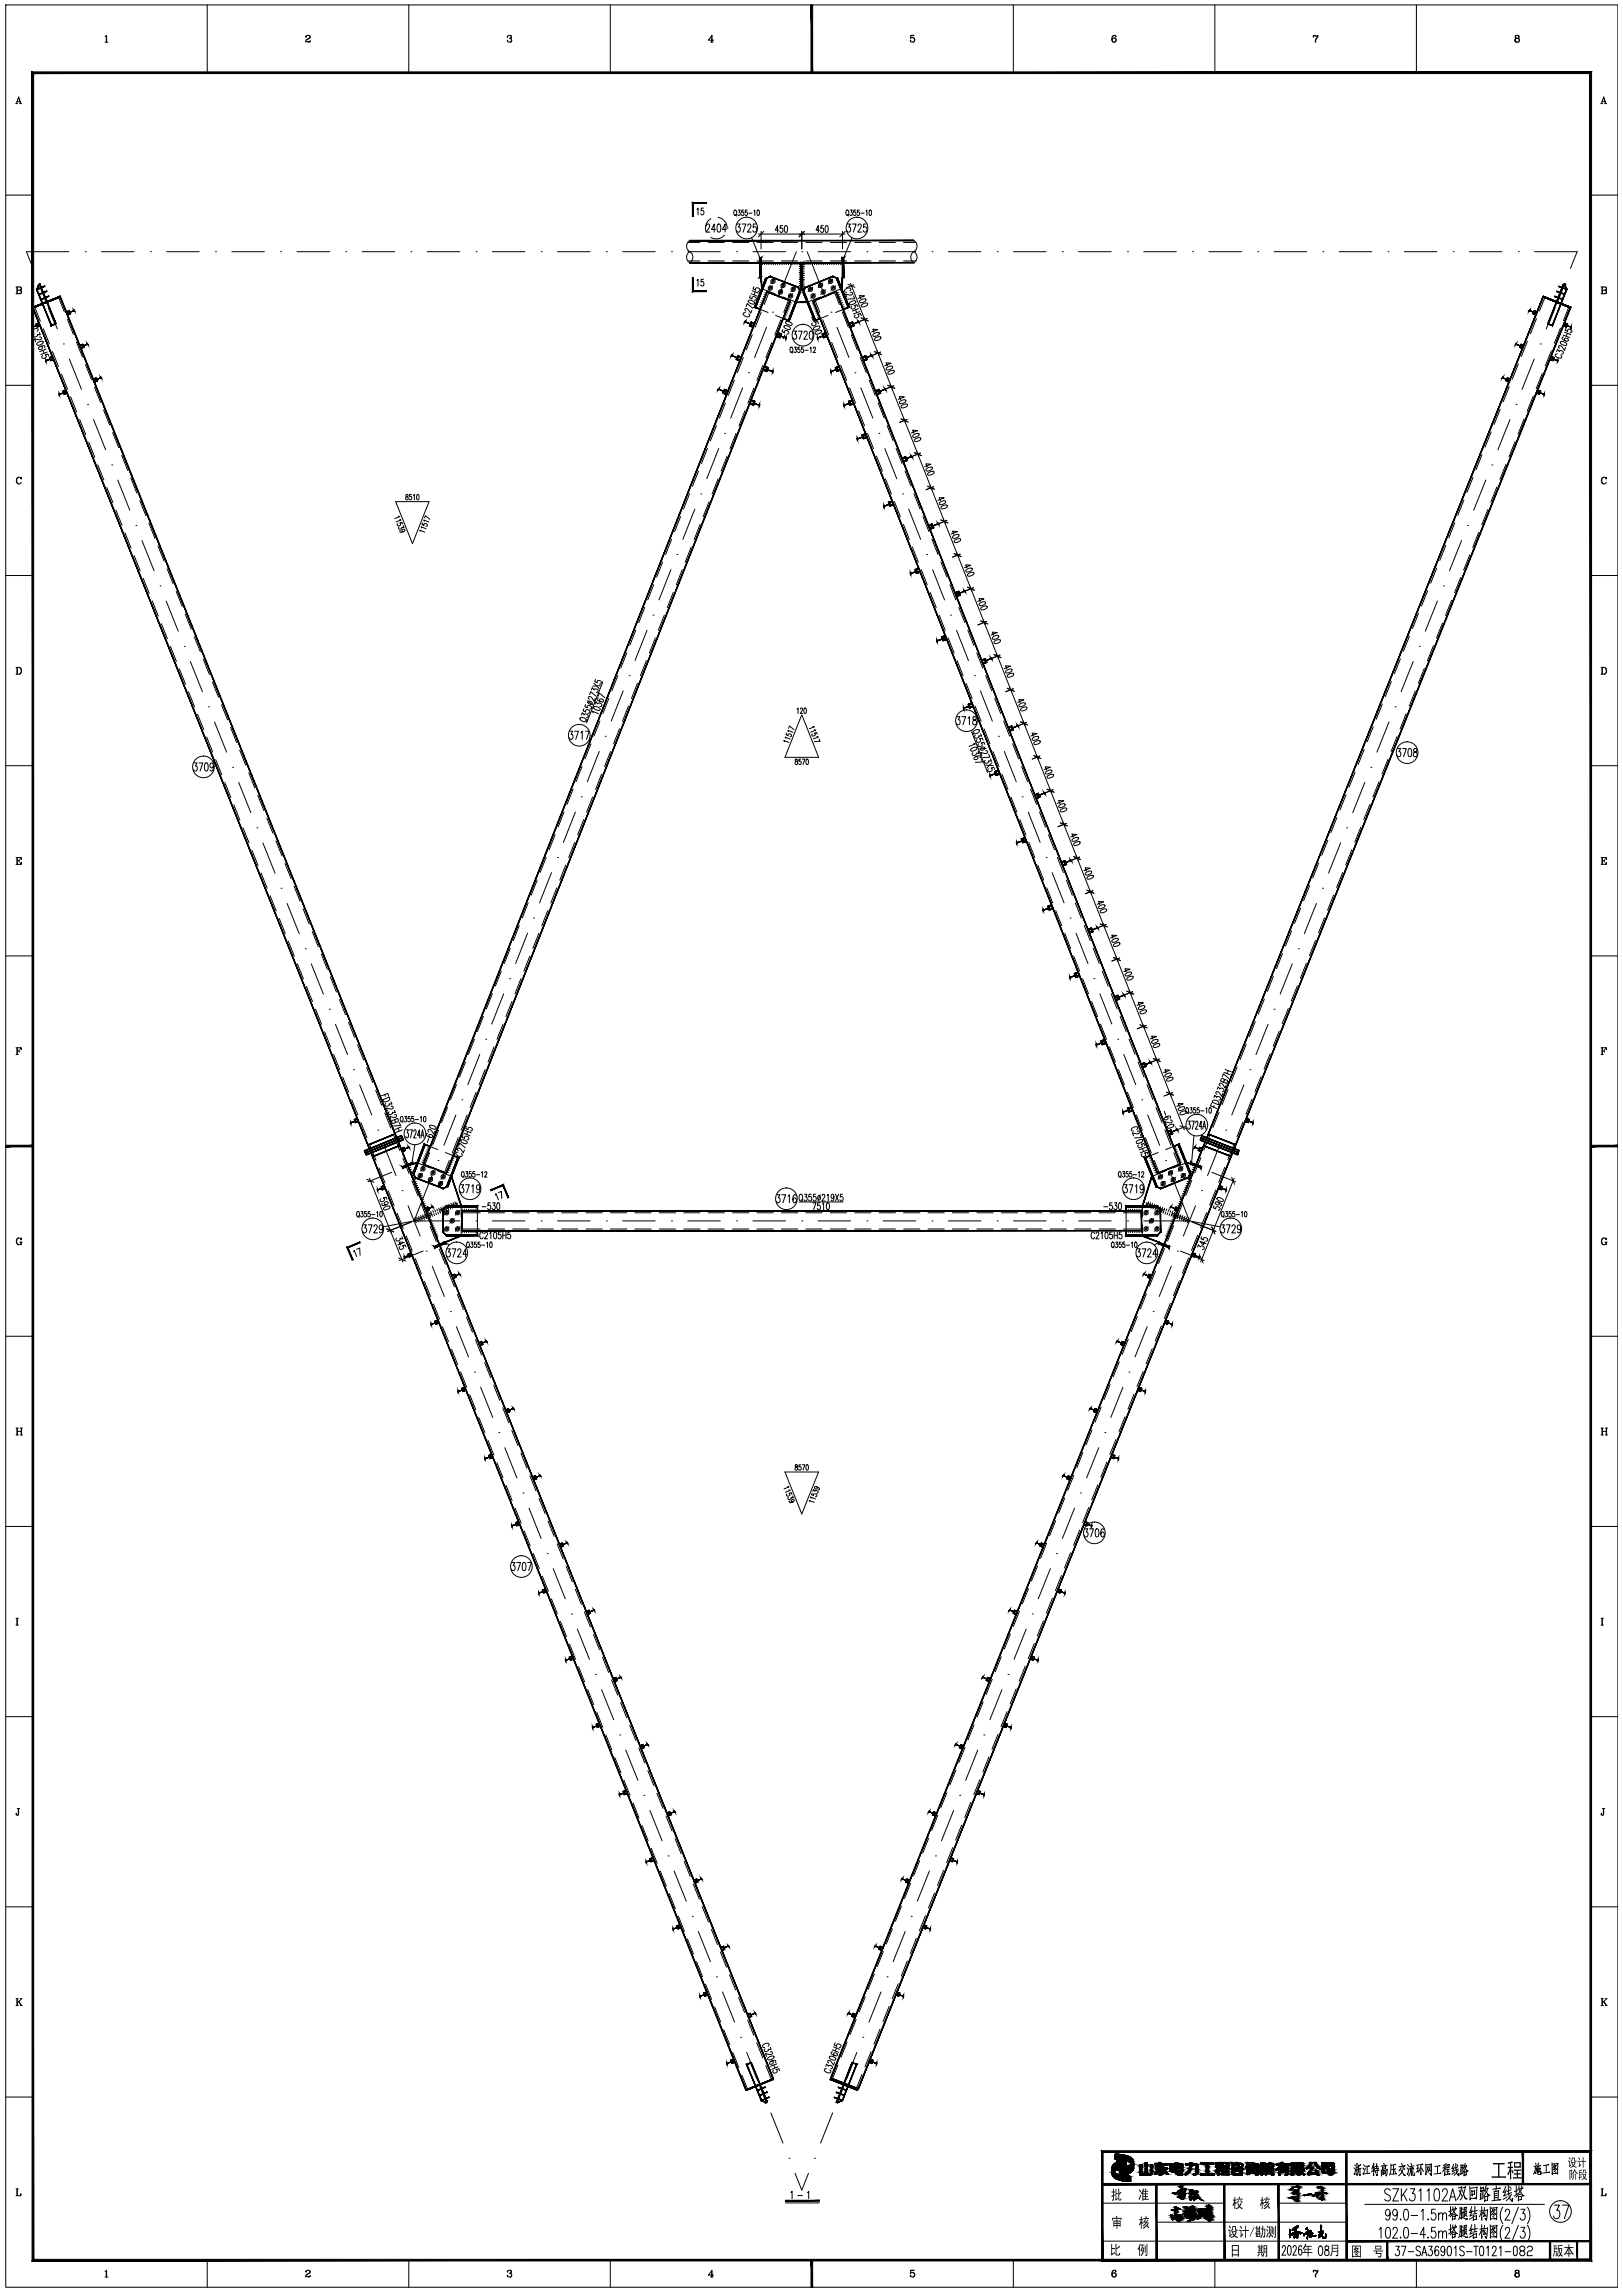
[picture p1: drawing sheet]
<svg xmlns="http://www.w3.org/2000/svg" width="598mm" height="845mm" viewBox="0 0 598 845" stroke-linecap="round" stroke-linejoin="round" font-family="sans-serif">
<!-- layer: 4 -->
<g fill="none" stroke="#000" stroke-width=".37">
<path d="M25.4 92.7h-15.7l2.5 6.2M31.4 92.7h.1M37.4 92.7h12M55.4 92.7h.1M61.4 92.7h12M79.4 92.7h.1M85.4 92.7h12M103.4 92.7h.1M109.4 92.7h12M127.4 92.7h.1M133.4 92.7h12M151.4 92.7h.1"/>
<path d="M157.4 92.7h12M175.4 92.7h.1M181.4 92.7h12M199.4 92.7h.1M205.4 92.7h12M223.4 92.7h.1M229.4 92.7h12M247.4 92.7h.1M253.4 92.7h12M271.4 92.7h.1M277.4 92.7h12M293.4 92.7l-6.6 16.7"/>
<path d="M295.4 92.7h.1M297.4 92.7l6.6 16.7M301.4 92.7h12M319.4 92.7h.1M325.4 92.7h12M343.4 92.7h.1M349.4 92.7h12M367.4 92.7h.1M373.4 92.7h12M391.4 92.7h.1M397.4 92.7h12M415.4 92.7h.1"/>
<path d="M421.4 92.7h12M439.4 92.7h.1M445.4 92.7h12M463.4 92.7h.1M469.4 92.7h12M487.4 92.7h.1M493.4 92.7h12M511.4 92.7h.1M517.4 92.7h12M535.4 92.7h.1M541.4 92.7h12M559.4 92.7h.1"/>
<path d="M565.4 92.7h15.7l-2.5 6.2M14.4 104.5h.1M16.7 110l4.4 11.2M284.6 115h.1M306.2 115h.1M574.1 110l-4.4 11.2M576.4 104.5h.1M23.3 126.7h.1M25.6 132.3l4.4 11.2M275.8 137.3h.1M282.4 120.6l-4.4 11.2M308.4 120.6l4.4 11.2"/>
<path d="M315 137.3h.1M565.2 132.3l-4.4 11.2M567.5 126.7h.1M32.3 149h.1M34.5 154.6l4.4 11.1M267 159.7h.1M273.6 142.9l-4.4 11.2M317.2 142.9l4.4 11.2M323.8 159.7h.1M556.3 154.6l-4.4 11.1M558.5 149h.1M41.2 171.3h.1"/>
<path d="M43.4 176.9l4.4 11.1M264.8 165.2l-4.4 11.2M326 165.2l4.4 11.2M547.4 176.9l-4.5 11.1M549.6 171.3h.1M50.1 193.6h.1M52.3 199.2l4.5 11.1M256 187.6l-4.4 11.1M258.2 182h.1M332.6 182h.1M334.8 187.6l4.4 11.1M538.5 199.2l-4.5 11.1"/>
<path d="M540.7 193.6h.1M59 215.9h.1M247.2 209.9l-4.4 11.2M249.4 204.3h.1M341.4 204.3h.1M343.6 209.9l4.4 11.2M531.8 215.9h.1M61.2 221.5l4.5 11.1M67.9 238.2h.1M238.4 232.2l-4.4 11.2M240.6 226.6h.1M350.2 226.6h.1"/>
<path d="M352.4 232.2l4.4 11.2M522.9 238.2h.1M529.6 221.5l-4.5 11.1M70.1 243.7l4.5 11.2M229.6 254.6l-4.4 11.1M231.8 249h.1M359 249h.1M361.2 254.6l4.4 11.1M520.7 243.7l-4.5 11.2M76.8 260.4h.1M79 266l4.5 11.2M220.8 276.9l-4.4 11.2"/>
<path d="M223 271.3h.1M367.8 271.3h.1M370 276.9l4.4 11.2M511.7 266l-4.4 11.2M514 260.4h.1M85.7 282.7h.1M87.9 288.3l4.5 11.1M212 299.2l-4.4 11.2M214.2 293.6h.1M376.6 293.6h.1M378.8 299.2l4.4 11.2M502.8 288.3l-4.4 11.1"/>
<path d="M505.1 282.7h.1M94.6 305h.1M96.9 310.6l4.4 11.1M205.4 315.9h.1M385.4 315.9h.1M493.9 310.6l-4.4 11.1M496.1 305h.1M103.5 327.3h.1M105.8 332.9l4.4 11.1M196.6 338.3h.1M203.2 321.5l-4.4 11.2M387.6 321.5l4.4 11.2"/>
<path d="M394.2 338.3h.1M485 332.9l-4.4 11.1M487.2 327.3h.1M112.5 349.6h.1M114.7 355.1l4.4 11.2M194.4 343.9l-4.4 11.1M396.4 343.9l4.4 11.1M476.1 355.1l-4.4 11.2M478.3 349.6h.1M121.4 371.9h.1M123.6 377.4l4.5 11.2M185.6 366.2l-4.4 11.2"/>
<path d="M187.8 360.6h.1M403 360.6h.1M405.2 366.2l4.4 11.2M467.2 377.4l-4.5 11.2M469.4 371.9h.1M130.3 394.2h.1M132.5 399.7l4.5 11.2M176.8 388.5l-4.4 11.2M179 382.9h.1M411.8 382.9h.1M414 388.5l4.4 11.2M458.3 399.7l-4.5 11.2"/>
<path d="M460.5 394.2h.1M139.2 416.4h.1M168 410.8l-4.4 11.2M170.2 405.2h.1M420.6 405.2h.1M422.8 410.8l4.4 11.2M451.6 416.4h.1M141.4 422l4.5 11.1M148.1 438.7h.1M159.2 433.2l-6.6 16.7h16.8M161.4 427.6h.1M429.5 427.6h.1"/>
<path d="M431.7 433.2l6.5 16.7h-16.8M442.7 438.7h.1M449.4 422l-4.5 11.1M150.3 444.3l4.5 11.1M175.4 449.9h.1M181.4 449.9h12M199.4 449.9h.1M205.4 449.9h12M223.4 449.9h.1M229.4 449.9h12M247.4 449.9h.1M253.4 449.9h12"/>
<path d="M271.4 449.9h.1M277.4 449.9h12M295.4 449.9h.1M301.4 449.9h12M319.4 449.9h.1M325.4 449.9h12M343.4 449.9h.1M349.4 449.9h12M367.4 449.9h.1M373.4 449.9h12M391.4 449.9h.1M397.4 449.9h12"/>
<path d="M415.4 449.9h.1M440.5 444.3l-4.5 11.1M157 461h.1M159.3 466.6l4.4 11.1M431.5 466.6l-4.4 11.1M433.8 461h.1M165.9 483.3h.1M168.2 488.9l4.4 11.1M422.6 488.9l-4.4 11.1M424.9 483.3h.1M174.8 505.6h.1M177.1 511.1l4.4 11.2"/>
<path d="M413.7 511.1l-4.4 11.2M415.9 505.6h.1M183.8 527.8h.1M186 533.4l4.4 11.2M404.8 533.4l-4.5 11.2M407 527.8h.1M192.7 550.1h.1M194.9 555.7l4.4 11.2M395.9 555.7l-4.5 11.2M398.1 550.1h.1M201.6 572.4h.1M203.8 578l4.5 11.1"/>
<path d="M387 578l-4.5 11.1M389.2 572.4h.1M210.5 594.7h.1M380.3 594.7h.1M212.7 600.3l4.5 11.1M219.4 617h.1M371.4 617h.1M378.1 600.3l-4.5 11.1M221.6 622.6l4.5 11.1M228.3 639.3h.1M362.5 639.3h.1M369.1 622.6l-4.4 11.1"/>
<path d="M230.5 644.8l4.5 11.2M360.2 644.8l-4.4 11.2M237.2 661.6h.1M239.5 667.1l4.4 11.2M351.3 667.1l-4.4 11.2M353.6 661.6h.1M246.1 683.8h.1M248.4 689.4l4.4 11.1M342.4 689.4l-4.4 11.1M344.7 683.8h.1M255.1 706.1h.1M257.3 711.7l4.4 11.1"/>
<path d="M333.5 711.7l-4.4 11.1M335.7 706.1h.1M264 728.4h.1M266.2 734l4.5 11.1M324.6 734l-4.5 11.1M326.8 728.4h.1M272.9 750.7h.1M275.1 756.3l4.5 11.1M315.7 756.3l-4.5 11.1M317.9 750.7h.1M281.8 773h.1M284 778.5l4.5 11.2"/>
<path d="M306.8 778.5l-4.5 11.2M309 773h.1M290.7 795.3h.1M300.1 795.3h.1M292.9 800.8l2.5 6.2 2.5-6.2"/>
</g>
<!-- layer: 0 -->
<g fill="none" stroke="#000" stroke-width=".37">
<path d="M2.1 1.8h594v841h-594zM38.7 13.5l.6-.5v2.5M38.7 15.5h1.1M39.2 13.2v2.3M76.3 1.8v25M112.8 13.5l-.2 .1a.84 .84 0 0 1 .9-.6 .84 .84 0 0 1 .8 .8l-1.5 1-.2 .7M113.7 13l.5 .8-1 .7M114.3 15.2l-.4 .2-1.3-.1M114.3 14.9l-.2 .6-1.1-.3M150.6 1.8v25M187 13.5v.3l.1-.6a.91 .91 0 0 1 1.3 .2l-.1 .6-.7 .1M188 13l.3 .4-.3 .7 .6 .6a.85 .85 0 0 1-.8 .9 .85 .85 0 0 1-.9-.7l.1 .2"/>
<path d="M188.3 14.3l.1 .8-.4 .4M224.9 1.8v25M261.9 15.5h.8M262.2 13.3v2.2M262.9 14.8h-1.9l1.3-1.8v2.5M335.6 13.2l1.2-.2h-1.2l-.2 1.2a.89 .89 0 0 1 1.3-.3 .89 .89 0 0 1 0 1.4 .89 .89 0 0 1-1.3-.4l.1 .2M336.3 13.9l.6 .7-.1 .6-.5 .3M373.3 1.8v25M410.5 13a1.5 1.5 0 0 0-.2 2.5M410.6 14l.6 .7-.6 .8M411.1 13.4v.2l.1-.2a.8 .8 0 0 0-.8-.4 .8 .8 0 0 0-.7 .6 1.32 1.32 0 0 0 .6 1.9 .78 .78 0 0 0 1-.6 .78 .78 0 0 0-.7-.9 .78 .78 0 0 0-.9 .7M447.6 1.8v25"/>
<path d="M483.9 13.5l.3-.5 .9 .4 .4-.4-.1 .8-.6 .8-.1 .9M483.9 13v.8M484 13.3l1.1 .1M485.4 13.8a1.82 1.82 0 0 0-.8 1.7M521.8 1.8v25M558.7 13l-.3 .2-.2 .6a.83 .83 0 0 0 1.5 0l-.1-.6-.9-.2-.3 .4 .3 .7M559.2 13l.4 .4-.4 .7 .6 .5a.83 .83 0 0 1-.9 1 .83 .83 0 0 1-.7-1.3l.5-.2-.5 .5 .2 .7 .3 .2M559.2 14.1l.5 .5-.1 .7-.4 .2M5.8 38.2h.7M6 38.2l.9-2.5 .8 2.5M6.3 37.5h1M6.9 36l.7 2.2"/>
<path d="M7.2 38.2h.7M589.8 38.2h.7M590 38.2l.8-2.5 .9 2.5M590.2 37.5h1.1M590.8 36l.7 2.2M591.2 38.2h.7M2.1 71.9h10M256.8 77.1l.4-.4v2.5M259.2 76.7h-.8l-.1 1a.71 .71 0 0 1 1.1 .6 .71 .71 0 0 1-1.1 .6l-.1-.2M270.6 77.5l.1-.1a1.07 1.07 0 0 1 .7 1 1.07 1.07 0 0 1-.7 1 1.44 1.44 0 0 1-.1-1.9zM271 79l.4 .6M271.9 77.4h.8l-.4 .8a.56 .56 0 0 1 .5 .8 .56 .56 0 0 1-1 0"/>
<path d="M273.9 77.4h-.6v.8a.59 .59 0 0 1 .8 .5 .59 .59 0 0 1-.9 .5v-.2M275.3 77.4h-.7v.8a.59 .59 0 0 1 .8 .5 .59 .59 0 0 1-.8 .5l-.1-.2M275.9 78.5h1.2M277.7 77.8l.4-.4v2M279.1 77.5l.2-.1a1.18 1.18 0 0 1 0 2l-.4-.9zM311.9 77.5l.1-.1a1.07 1.07 0 0 1 .7 1 1.07 1.07 0 0 1-.7 1 1.44 1.44 0 0 1-.1-1.9zM312.3 79l.4 .6M313.2 77.4h.8l-.4 .8a.56 .56 0 0 1 .5 .8 .56 .56 0 0 1-1 0M315.3 77.4h-.7v.8a.59 .59 0 0 1 .8 .5 .59 .59 0 0 1-.9 .5v-.2M316.6 77.4h-.7v.8a.59 .59 0 0 1 .8 .5 .59 .59 0 0 1-.9 .5v-.2M317.2 78.5h1.2M319 77.8l.4-.4v2"/>
<path d="M320.4 77.5l.2-.1a1.18 1.18 0 0 1 0 2l-.4-.9zM586.1 71.9h10M253.7 93l.4-.3a2.38 2.38 0 0 1 0 4.1 2.38 2.38 0 0 1-.4-3.8zM254.1 88.6a2.38 2.38 0 0 0 0 4.1M271.6 82.5h1.1l-.6 1.2a.85 .85 0 0 1 .6 1.1 .85 .85 0 0 1-1.2 .5l-.1-.3M273.4 82.5h1.4l-1 3M275.5 83.2l.1-.4a.67 .67 0 0 1 .9-.1 .67 .67 0 0 1 .1 1l-1.2 1.8h1.4M276.9 87.6l3.1 7.4M278.6 82.5h-1l-.1 1.3a.94 .94 0 0 1 1.4 .6 .94 .94 0 0 1-1 1.1l-.5-.5M279.4 86.2h32M280.4 85.3v6.4M280.9 96.8v.7"/>
<path d="M281.4 85.3l-2 2M281.7 96.8v.7M282.5 96.8v.7M283.3 96.8v.7M284.1 96.8v.7M284.9 96.8v.7M285.7 96.8v.7M286.5 96.8v.7M286.9 84.8h-1.3l.9-1.7v2.5M287.3 96.8v.7M288.1 96.8v.7M288.3 83.1h-.8l-.1 1.1a.71 .71 0 0 1 1.1 .6 .71 .71 0 0 1-1.1 .6l-.1-.3"/>
<path d="M288.9 96.8v.7M289.2 83.2h.7l.2 .4v1.5l-.5 .5-.5-.5zM289.7 96.8v.7M290.5 96.8v.7M291.3 96.8v.7M292.1 96.8v.7M292.9 96.8v.7M293.7 96.8v.7M294.5 98.1h.7M294.5 98.9h.7M294.5 99.7h.7M294.5 97.3h.7"/>
<path d="M294.5 96.8v.7M295.3 96.8v.7M295.4 85.3v6.4M295.6 99.9h.7M295.6 99.1h.7M295.6 98.3h.7M295.6 97.5h.7M296.1 96.8v.7M296.4 85.3l-2 2M296.9 96.8v.7M297.7 96.8v.7M298.5 96.8v.7"/>
<path d="M299.3 96.8v.7M300.1 96.8v.7M300.9 96.8v.7M301.7 96.8v.7M301.9 84.8h-1.2l.8-1.7v2.5M302.5 96.8v.7M303.3 96.8v.7M303.3 83.1h-.8l-.1 1.1a.71 .71 0 0 1 1.1 .6 .71 .71 0 0 1-1.1 .6l-.1-.3M304.1 96.8v.7M304.2 83.2h.7l.2 .4v1.5l-.4 .5-.6-.5zM304.9 96.8v.7M305.7 96.8v.7"/>
<path d="M306.5 96.8v.7M307.3 96.8v.7M308.1 96.8v.7M308.9 96.8v.7M309.7 96.8v.7M310.4 85.3v6.4M311.4 85.3l-2 2M312.2 82.5h1.1l-.6 1.2a.85 .85 0 0 1 .7 1.1 .85 .85 0 0 1-1.3 .5l-.1-.3M313.9 87.6l-3.1 7.4M314 82.5h1.4l-1 3M316.1 83.2l.1-.4a.67 .67 0 0 1 1-.1 .67 .67 0 0 1 0 1l-1.2 1.8h1.4M319.2 82.5h-1l-.1 1.3a.94 .94 0 0 1 1.4 .6 .94 .94 0 0 1-1 1.1l-.5-.5"/>
<path d="M336.3 93l.4-.3a2.38 2.38 0 0 1 0 4.1 2.38 2.38 0 0 1-.4-3.8zM336.7 88.6a2.38 2.38 0 0 1 0 4.1M5.9 105.7l1.8 .2 .2 .6-.6 .4M5.9 108.2l1.8-.1 .2-.7-.6-.5 .5 .5-.1 .6-.4 .2M6.3 105.7v2.5M6.4 105.7v2.5M7.3 105.7l.5 .5-.1 .5-1.3 .2M14.4 119l.4 1.1M17.3 111.2l-.3 .2M24.4 114.9l.5 1.1M256.8 103.4l.4-.5v2.5M259.2 102.9h-.8l-.1 1.1a.71 .71 0 0 1 1.1 .6 .71 .71 0 0 1-1.1 .5l-.1-.2"/>
<path d="M274.6 115.2a.66 .66 0 0 0-.8 .6 .66 .66 0 0 0 .7 .7l1.4 .2 .3-.4-.4-.6M274.9 113l.4-1.1 2 1.7M275.7 110.8l.6-.2 .9 .2 .8 .6v.5l-.6 .2-.9-.3-.8-.6zM276.5 108.9l-.4 .8 .9 .3a.73 .73 0 0 1 1.1-.6 .73 .73 0 0 1 .1 1.2h-.2M276.7 108.2l2.4 .9M277 114.3l-.4 1.1-1.1-1.5a.54 .54 0 0 0-.8-.2 .54 .54 0 0 0 0 .9l.1 .1M277.2 107.1l2.3 .9M277.7 105.7l-.3 .7 1 .5a.71 .71 0 0 1 1-.8 .71 .71 0 0 1 .1 1.3h-.2M278.1 119.2l-.6 1.4M278.3 107.6l-.5 1.1M279.8 113l.6 .3M280.1 112.3l.6 .2"/>
<path d="M280.4 111.5l.6 .3M280.6 110.8l.7 .2M280.9 110l.7 .3M281.2 109.3l.7 .3M281.5 108.6l.7 .2M281.8 107.8l.7 .3M288.9 116.6l.6 .3M289.2 115.9l.6 .2M289.5 115.1l.6 .3M289.5 118.6l.6-.2 .9 .3 .8 .5v.5a1.6 1.6 0 0 1-2.3-1.1zM289.8 114.4l.6 .2M290 113.6l.7 .3"/>
<path d="M290.3 112.9l.7 .2M290.6 112.2l.7 .2M290.9 111.4l.7 .3M294.5 100.5h.7M294.5 101.3h.7M294.5 102.1h.7M294.5 102.9h.7M294.5 103.7h.7M294.5 104.5h.7M294.5 105.3h.7M294.5 106.1h.7M295.6 102.3h.7"/>
<path d="M295.6 101.5h.7M295.6 100.7h.7M295.6 104.7h.7M295.6 103.9h.7M295.6 103.1h.7M295.6 106.3h.7M295.6 105.5h.7M299.1 116.9l.6 1.4M299.3 119.1l-.2 .1a.71 .71 0 0 0 1 .8 .71 .71 0 0 0 .1-1.2l1.1-.3 .3 .7M299.9 111.4l-.7 .3M300.2 112.2l-.7 .2M300.5 112.9l-.7 .2"/>
<path d="M300.7 113.6l-.6 .3M301 114.4l-.6 .2M301.3 115.1l-.6 .3M301.6 115.9l-.6 .2M301.9 116.6l-.6 .3M309 107.8l-.7 .3M309.3 108.6l-.7 .2M309.6 109.3l-.7 .3M309.9 110l-.7 .3M310.2 110.8l-.7 .2M310.5 111.5l-.7 .3M310.7 112.3l-.6 .2"/>
<path d="M311 113l-.6 .3M312.4 104.7l2.6 1.2M312.7 119.2l.6 1.4M312.9 111.6l1.8-.8 .6 .4-.3 .5-1.4 .6-.6-.2zM313.1 107.2a.67 .67 0 0 0 .2-1 .67 .67 0 0 0-1 0l-.5 .2a.67 .67 0 0 0-.8 .7 .67 .67 0 0 0 .9 .6M313.3 107.7h.4a.55 .55 0 0 1 .4 .7 .55 .55 0 0 1-.8 .3l-1.8-.3 .5 1M313.3 104.4l30.1 76.3M313.8 112.8l-.3 .3a.74 .74 0 0 0 1.1 .7 .74 .74 0 0 0 .1-1.2l1-.3 .3 .7M314.5 109l.4 1.1-2.6 .1M314.6 104.9l-2.8 1.1M315.1 116.1l-.3 .3a.73 .73 0 0 0 1.1 .7 .73 .73 0 0 0 .1-1.3l1-.3 .3 .8M315.2 114.2l.4 1"/>
<path d="M316.2 110l2.3-1-1.8-.1 .4 1.1M316.3 113.7l-2.3 .9M316.8 114.8l-2.4 .9M317 110.6l1.4-.5 .7 .3-.3 .6-1.4 .6-.7-.4zM317.3 117.2l2.6 1.1M317.3 112.5l1.2-.7h1.1a1.47 1.47 0 0 1-2.3 .9zM319.5 117.3l-2.8 1.1M566.3 114.9l-.4 1.1M573.5 111.2l.3 .2M576.4 119l-.4 1.1M589.9 105.7l1.8 .2 .2 .6-.6 .4M589.9 108.2l1.8-.1 .2-.7-.6-.5 .5 .5-.1 .6-.4 .2"/>
<path d="M590.2 105.7v2.5M590.4 105.7v2.5M591.3 105.7l.5 .5-.1 .5-1.3 .2M13.7 122.1a.66 .66 0 0 0 .2-1 .66 .66 0 0 0-1 0l-.6 .2a.66 .66 0 0 0-.7 .7 .66 .66 0 0 0 .9 .6M13.8 126.3l1.5-.6 .6 .2a1.5 1.5 0 0 1-2.4 1zM14.5 122.5l.3 .9-1-.1a.7 .7 0 0 1-.8 .9 .7 .7 0 0 1-.4-1.1M14.5 124.2h.4a.55 .55 0 0 1 .4 .7 .55 .55 0 0 1-.8 .3l-1.8-.3 .5 1M14.8 127.7h.6a.67 .67 0 0 1-.3 1 .67 .67 0 0 1-.9-.5l.6-.5a1.23 1.23 0 0 1 1.8 0l-.2 .5M15.7 131l-.3 .3a.73 .73 0 0 0 1.1 .7 .73 .73 0 0 0 .1-1.3l1.1-.3 .2 .8M15.8 129.1l.5 1.1M16.9 128.6l-2.3 1M17.4 129.7l-2.4 1"/>
<path d="M19.3 131.3l.5 1.1M29.4 127.3l.4 1.1M34.4 139.7l.4 1.1M273.2 131.6l-.6 1.4M281.6 135l-.5 1.3M286.5 122.6l-.5 1.3M288.4 121.4l-.3 .8 1 .5a.71 .71 0 0 1 .9-.9 .71 .71 0 0 1 .2 1.3h-.3M288.9 120.2l.6-.3 .9 .3 .8 .6v.4l-.6 .2-1-.2-.7-.6zM289.2 123.4l-.6 1.4M291.3 128l.1-.1a1.07 1.07 0 0 1 .7 1 1.07 1.07 0 0 1-.7 1 1.44 1.44 0 0 1-.1-1.9zM291.7 129.5l.3 .6M292.3 122h1.1l-.6 1.1a.89 .89 0 0 1 .7 1.2 .89 .89 0 0 1-1.2 .6l-.2-.5"/>
<path d="M292.7 127.9h.7l-.4 .8a.58 .58 0 0 1 .4 .7 .58 .58 0 0 1-.8 .3l-.1-.2M294.1 122h1.4l-1 3M294.6 127.9h-.6v.8a.59 .59 0 0 1 .8 .5 .59 .59 0 0 1-.9 .5v-.2M296 127.9h-.7v.8a.59 .59 0 0 1 .8 .5 .59 .59 0 0 1-.8 .5l-.1-.2M296.2 122.7l.1-.4a.65 .65 0 0 1 1-.1 .65 .65 0 0 1 0 .9l-1.2 1.9h1.4M296.6 129h1.2M298.4 122.1l.5-.1a2.12 2.12 0 0 1 0 3h-.2a2.48 2.48 0 0 1-.3-2.9zM298.4 128.3l.4-.4v2M299.7 128.4v-.3a.44 .44 0 0 1 .6-.1 .44 .44 0 0 1 .1 .7l-.8 1.2h.9M300 120.7l1.4-.6 .6 .2a1.59 1.59 0 0 1-2.3 1.1zM300.3 122.5l1.7-.8 .7 .3-.3 .6-1.5 .6-.6-.2zM304.3 122.6l.5 1.3"/>
<path d="M309.2 135l.5 1.3M317.6 131.6l.6 1.4M321.1 122.4l2.3-1-1.8-.1 .4 1.1M321.9 123l1.4-.5 .7 .3-.3 .6-1.5 .6-.6-.4zM322.2 129.6l2.6 1.1M322.5 124.6l1.4-.6 .6 .2a1.47 1.47 0 0 1-2.3 1zM324.4 129.7l-2.8 1.1M326 134.8l2.3-.9-1.8-.2 .4 1.1M326.7 135.4l1.5-.5 .7 .3-.3 .6-1.5 .6-.6-.4zM327.4 137l1.4-.6 .7 .4-.3 .6-1.5 .5-.6-.3zM556.5 139.7l-.5 1.1M561.4 127.3l-.4 1.1"/>
<path d="M571.5 131.3l-.5 1.1M573.5 129.6l.3-.9 .7 .8a.7 .7 0 0 1 1.2-.2 .7 .7 0 0 1-.4 1.2M573.8 130.4a.66 .66 0 0 0-.9 .6 .66 .66 0 0 0 .8 .7l.5 .2a.67 .67 0 0 0 1 0 .67 .67 0 0 0-.2-1M574.9 126l.6-.2 .9 .3 .8 .6v.4a1.6 1.6 0 0 1-2.3-1.1zM575.9 123.5l2.4 .9M576 124.2l-.4 .2a1.53 1.53 0 0 0 2.2 1 .73 .73 0 0 0-.6-.8 .73 .73 0 0 0-.8 .6l.5 .4M576.4 122.4l2.3 .9M576.8 128l-.4 1.1-1.1-1.5a.54 .54 0 0 0-.8-.2 .54 .54 0 0 0 0 .9h.1M577 120.9l-.4 .8 1 .4a.78 .78 0 0 1 .9-.9 .78 .78 0 0 1 .6 1.2l-.6 .2M577.5 122.8l-.5 1.1M2.1 142h10M24.3 143.7l.4 1.1"/>
<path d="M268.3 144l-.6 1.4M276.8 147.4l-.6 1.3M314 147.4l.6 1.3M318.9 159.8l.6 1.3M322.5 144l.5 1.4M327.1 142l2.6 1.1M329.3 142.1l-2.8 1.1M330.9 147.2l2.3-.9-1.9-.2 .5 1.1M331.7 147.8l1.4-.5 .7 .4-.3 .5-1.5 .6-.6-.4zM332 154.4l2.6 1.1M332.3 149.4l1.4-.6 .7 .4-.3 .6-1.5 .5-.6-.3zM334.2 154.6l-2.8 1.1"/>
<path d="M335.8 159.6l2.3-.9-1.9-.2 .5 1.2M566.5 143.7l-.4 1.1M586.1 142h10M6.9 175.8a1.41 1.41 0 0 0 0 2.5M7.7 176.2l.1 .3v-.7l-.1 .4-.2-.2a1.17 1.17 0 0 0-1.5 1.1 1.17 1.17 0 0 0 1.5 1.1l.3-.5M332.3 168.8l.5 1.4M336.5 160.2l1.5-.5 .6 .4-.3 .5-1.4 .6-.6-.4zM336.8 166.8l2.6 1.1M337.2 161.8l1.4-.6 .7 .4-.3 .6-1.5 .5-.6-.3zM339.1 167l-2.8 1.1M340.7 172l2.3-.9-1.9-.2 .5 1.2M341.4 172.6l1.5-.5 .6 .4a1.6 1.6 0 0 1-2.4 .7z"/>
<path d="M341.7 179.2l2.6 1.1M342.1 174.2l1.4-.6 .6 .4-.2 .6-1.5 .5-.6-.3zM342.7 178.8l39.8 101.1M344 179.4l-2.8 1.1M590.8 175.8a1.41 1.41 0 0 0 0 2.5M591.7 176.2l.1 .3v-.7l-.1 .4-.3-.2a1.17 1.17 0 0 0-1.4 1.1 1.17 1.17 0 0 0 1.4 1.1l.4-.5M328.7 184.6l.6 1.3M342.1 193.6l.5 1.4M345.5 184.4l2.4-.9-1.9-.2 .5 1.2M346.3 185.1l1.5-.6 .6 .4a1.6 1.6 0 0 1-2.4 .7zM346.6 191.6l2.6 1.1M346.9 186.6l1.5-.6 .6 .4-.3 .6-1.4 .5-.7-.3z"/>
<path d="M348.9 191.8l-2.8 1.1M350.4 196.8l2.4-.9-1.9-.2 .5 1.2M351.2 197.5l1.5-.6 .6 .4a1.6 1.6 0 0 1-2.4 .7zM351.8 199l1.5-.5 .6 .3a1.6 1.6 0 0 1-2.4 .8zM2.1 212.1h10M338.5 209.4l.5 1.3M351.5 204l2.6 1.1M351.9 218.5l.5 1.3M353.8 204.2l-2.8 1.1M355.3 209.2l2.4-.9-1.9-.2 .5 1.2M356.1 209.9l1.4-.6 .7 .4a1.6 1.6 0 0 1-2.4 .7zM356.4 216.4l2.6 1.1"/>
<path d="M356.7 211.4l1.5-.5 .6 .2a1.48 1.48 0 0 1-2.4 .9zM358.6 216.6l-3.2 1.3M586.1 212.1h10M348.3 234.2l.5 1.4M360.2 221.6l2.3-.9-1.8-.2 .4 1.2M361 222.3l1.4-.6 .7 .4a1.6 1.6 0 0 1-2.4 .7zM361.3 228.8l2.6 1.1M361.6 223.8l1.5-.5 .5 .2a1.48 1.48 0 0 1-2.3 .9zM363.5 229l-3.2 1.3M365.1 234l2.3-.9-1.8-.2 .4 1.2M365.9 234.7l1.4-.6 .7 .4a1.6 1.6 0 0 1-2.4 .7zM366.5 236.2l1.4-.5 .6 .2a1.48 1.48 0 0 1-2.3 .9z"/>
<path d="M5.9 245.9h1.2a1.33 1.33 0 0 1 .9 1.3 1.33 1.33 0 0 1-.9 1.2h-1.2M6.3 245.9v2.5M6.4 245.9v2.5M7.1 245.9a1.41 1.41 0 0 1 0 2.5M215.8 259.6l-.3 .8 .9 .4a.71 .71 0 0 1 1-.8 .71 .71 0 0 1 .1 1.3h-.2M216.5 258.2l1.9 1.5M216.7 258.5a.92 .92 0 0 1 1 0 .92 .92 0 0 1 .4 .9 .93 .93 0 0 1-1 0 .93 .93 0 0 1-.4-.9zM217.2 255.9l.4-1 2 1.7M217.9 254.2l.3-.8 .7 .8a.7 .7 0 0 1 1.2-.2 .7 .7 0 0 1-.4 1.1M218.8 251.7l1.9 2.1M219.2 259.4l.4-.8 .7 .8a.7 .7 0 0 1 1.1-.2 .7 .7 0 0 1-.4 1.1M219.3 257.3l-.4 1.1-1.1-1.5a.54 .54 0 0 0-.8-.2 .54 .54 0 0 0 .1 .9h.1"/>
<path d="M219.4 250.4l-.3 .7 .9 .5a.71 .71 0 0 1 1-.8 .71 .71 0 0 1 .2 1.2h-.3M220.4 256.5l.4-1.1 2 1.7M220.5 257.1l-.5 .4a1.59 1.59 0 0 0 2.3 .8 .73 .73 0 0 0-.6-.8 .73 .73 0 0 0-.8 .6l.5 .5M221.2 252.7l-2.8 .1M222.1 251.2l-6 15.2M358.1 259l.5 1.4M361.7 243.3l.5 1.3M366.2 241.2l2.6 1.1M368.4 241.4l-3.2 1.3M370 246.4l2.3-.9-1.8-.2 .4 1.2M370.8 247.1l1.4-.6 .7 .4-.3 .5-1.4 .6-.7-.2zM371.1 253.6l2.6 1.1"/>
<path d="M371.4 248.6l1.4-.5 .6 .2a1.48 1.48 0 0 1-2.3 .9zM373.3 253.8l-2.8 1.1M374.9 258.8l2.3-.9-1.8-.2 .4 1.2M375.7 259.5l1.4-.6 .7 .4-.3 .5-1.5 .6-.6-.4zM589.9 245.9h1.2a1.34 1.34 0 0 1 .8 1.3 1.34 1.34 0 0 1-.8 1.2h-1.2M590.2 245.9v2.5M590.4 245.9v2.5M591.1 245.9a1.41 1.41 0 0 1 0 2.5M209.9 269.4h1.1l-.6 1.2a.89 .89 0 0 1 .7 1.1 .89 .89 0 0 1-1.2 .6l-.2-.4M211.7 269.4h1.4l-1 3M213.8 264.5a1.47 1.47 0 0 1 2.2 1.3 1.45 1.45 0 0 1-2.2-1.3zM214 270l.5-.6v3"/>
<path d="M214.2 263.5l.4-.9 .7 .8a.7 .7 0 0 1 1.2-.2 .7 .7 0 0 1-.5 1.2M215.1 261.1l-.3 .8 .9 .3a.73 .73 0 0 1 1.1-.6 .73 .73 0 0 1 .1 1.2h-.2M215.7 269.4h1.4l-1 3M216.5 265.2l-.9 .2M218.5 262.6l-.3-.5 2.3 .9M219 260.3l1.8 .6 .3 .7a1.6 1.6 0 0 1-2.3-1.1zM352.6 264.1h1.1l-.6 1.1a.89 .89 0 0 1 .6 1.1 .89 .89 0 0 1-1.1 .6l-.2-.4M354.4 264.1h1.4l-1 3M356.7 264.6l.5-.5v3M357.6 276.1l1.7-.8 .7 .4-.3 .5-1.5 .6-.6-.2zM357.9 269.6l6 15.1M358.6 264.2v.9a1.11 1.11 0 0 1 1.1 .7 1.11 1.11 0 0 1-.4 1.3 .94 .94 0 0 1-1-1 .94 .94 0 0 1 1.1-.9l.3-.4-.1-.6z"/>
<path d="M358.6 269.5a1.4 1.4 0 0 1 2.3-.2 1.48 1.48 0 0 1-2.5 .6zM358.8 273.9l.5 .2-2.3 .9M358.9 270l-.4 .7M359.4 278.8h.7a.67 .67 0 0 1-.3 1.1 .67 .67 0 0 1-.9-.6l.5-.5a1.22 1.22 0 0 1 1.8 0l-.2 .5M360 272.5l-.2 .2a.71 .71 0 0 0 .9 .8 .71 .71 0 0 0 .2-1.2l1-.4 .3 .8M360.4 276.7l.3 .9-1-.1a.69 .69 0 0 1-.8 .9 .69 .69 0 0 1-.4-1.1M360.6 274.1l-.3 .3a.73 .73 0 0 0 1 .6 .73 .73 0 0 0 .2-1.2l1-.3 .3 .8M361.3 270.4l.3 .8-1-.1a.7 .7 0 0 1-.8 1 .7 .7 0 0 1-.5-1.1M361.4 275.6l1.2-.3a.73 .73 0 0 1-.4 1.1 .73 .73 0 0 1-.9-.5zM361.5 279.7l.5 1.1-2.7 .1M363.1 276.7l.4-.1a.55 .55 0 0 1 .4 .7 .55 .55 0 0 1-.8 .3l-1.8-.3 .5 1.1M363.3 275.8l-2.5 .2"/>
<path d="M364.3 277.9l.4 1.1-2.6 .1M364.9 279.6l.4 .9-1.1-.2a.7 .7 0 0 1-.7 1 .7 .7 0 0 1-.5-1.1M371.4 268.1l.6 1.3M376 266l2.6 1.1M376.3 261l1.4-.5 .6 .2a1.47 1.47 0 0 1-2.3 .9zM378.2 266.2l-2.8 1.1M379.8 271.2l2.3-.9-1.8-.2 .4 1.2M380.6 271.9l1.4-.6 .7 .4-.3 .5-1.5 .6-.6-.3zM380.9 278.4l2.6 1.1M381.2 273.4l1.4-.5 .6 .2a1.49 1.49 0 0 1-2.3 .9zM381.8 278l44.8 113.5M383.1 278.6l-2.8 1.1"/>
<path d="M514.9 275.8h1.1l-.6 1.2a.85 .85 0 0 1 .7 1.1 .85 .85 0 0 1-1.3 .4l-.1-.3M516.7 275.8h1.4l-1 3M519 276l.5-.2a2.14 2.14 0 0 1 0 3h-.2a2.42 2.42 0 0 1-.3-2.8zM520.9 276v.8a1.09 1.09 0 0 1 1.1 .8 1.09 1.09 0 0 1-.4 1.2 .93 .93 0 0 1-.9-1 .93 .93 0 0 1 1-.8l.3-.5-.1-.5zM2.1 282.1h10M71.5 281.1h1.1l-.6 1.2a.85 .85 0 0 1 .7 1.1 .85 .85 0 0 1-1.3 .4l-.1-.3M73.3 281.1h1.4l-1 3M75.6 281.2l.5-.1a2.14 2.14 0 0 1 0 3h-.2a2.47 2.47 0 0 1-.3-2.9zM78.6 282.1l-.3 .7a.82 .82 0 0 1-1-.8 .82 .82 0 0 1 1-.8l.3 .9a1.48 1.48 0 0 1-.8 2l-.4-.4M363.2 281.9l2.7 .2M364.2 283.3l-.2 .2a.71 .71 0 0 0 1 .8 .71 .71 0 0 0 .1-1.3l1.1-.3 .3 .8M365.5 281l-1.9 2"/>
<path d="M367.9 283.8l.5 1.4M381.2 292.9l.5 1.4M384.7 283.6l2.3-.9-1.9-.2 .5 1.2M385.5 284.3l1.4-.6 .7 .4-.3 .5-1.5 .6-.6-.3zM385.8 290.8l2.6 1.1M386.1 285.8l1.4-.5 .7 .3-.3 .6-1.5 .6-.6-.4zM388 291l-3.3 1.3M389.6 296l2.3-.9-1.9-.2 .5 1.2M390.4 296.7l1.4-.6 .7 .4-.3 .5-1.5 .6-.6-.3zM391 298.2l1.4-.5 .7 .3-.3 .6-1.5 .6-.6-.4zM586.1 282.1h10M5.9 316h1.9v.7l-.1-.7"/>
<path d="M5.9 318.5h1.9v-.7l-.1 .7M6.3 316v2.5M6.4 316v2.5M6.4 317.2h.7M7.1 316.7v1M377.6 308.6l.6 1.4M390.1 304.5l2.8-1.1-3.3 1.3M390.7 303.2l2.6 1.1M391 317.7l.5 1.4M394.5 308.4l2.3-.9-1.9-.2 .5 1.2M395.2 309.1l1.5-.6 .6 .4-.3 .5-1.4 .6-.7-.3zM395.5 315.6l2.6 1.1"/>
<path d="M395.9 310.6l1.4-.5 .7 .3-.3 .6-1.5 .6-.6-.4zM397.8 315.8l-2.8 1.1M589.9 316h1.9v.7l-.1-.7M589.9 318.5h1.9v-.7l-.1 .7M590.2 316v2.5M590.4 317.2h.7M590.4 316v2.5M591.1 316.7v1M387.4 333.4l.6 1.4M399.4 320.8l2.3-.9-1.9-.2 .5 1.2M400.1 321.5l1.5-.6 .6 .4-.3 .6-1.4 .5-.7-.3zM400.4 328l2.6 1.1"/>
<path d="M400.7 323l1.5-.5 .6 .3-.3 .6-1.4 .6-.6-.4zM402.7 328.2l-2.8 1.1M404.2 333.2l2.4-.9-1.9-.2 .5 1.2M405 333.9l1.5-.6 .6 .4-.3 .6-1.4 .5-.7-.3zM405.6 335.4l1.5-.5 .6 .4-.3 .5-1.4 .6-.7-.4zM2.1 352.2h10M397.2 358.2l.5 1.4M400.8 342.5l.5 1.4M405.3 340.4l2.6 1.1M407.6 340.6l-2.8 1.1M409.1 345.6l2.4-.9-1.9-.2 .5 1.2M409.9 346.3l1.5-.6 .6 .4-.3 .6-1.4 .5-.7-.3z"/>
<path d="M410.2 352.8l2.6 1.1M410.5 347.8l1.5-.5 .6 .4a1.6 1.6 0 0 1-2.4 .7zM412.5 353l-2.8 1.1M414 358l2.3-.9-1.8-.2 .5 1.2M414.8 358.7l1.4-.6 .7 .4-.3 .6-1.4 .5-.7-.3zM586.1 352.2h10M410.5 367.3l.6 1.4M415.1 365.2l2.6 1.1M415.4 360.2l1.5-.5 .5 .2a1.48 1.48 0 0 1-2.3 .9zM417.3 365.4l-3.2 1.3M418.9 370.4l2.3-.9-1.8-.1 .4 1.1M419.7 371.1l1.4-.6 .7 .4a1.6 1.6 0 0 1-2.4 .8z"/>
<path d="M420 377.6l2.6 1.1M420.3 372.7l1.4-.6 .6 .2a1.48 1.48 0 0 1-2.3 .9zM422.2 377.8l-3.2 1.3M5.9 386.1h1.9v.7l-.1-.7M5.9 388.6h.8M6.3 386.1v2.5M6.4 386.1v2.5M6.4 387.3h.7M7.1 386.8v.9M407 383l.5 1.4M420.3 392.1l.6 1.4M423.8 382.8l2.3-.9-1.8-.1 .4 1.1"/>
<path d="M424.6 383.5l1.4-.6 .7 .4a1.6 1.6 0 0 1-2.4 .8zM424.9 390l2.6 1.2M425.2 385.1l1.4-.6 .6 .2a1.48 1.48 0 0 1-2.3 .9zM425.8 389.7l10.5 26.6M427.1 390.2l-3.2 1.3M428.7 395.2l2.3-.9-1.8-.1 .4 1.1M429.5 395.9l1.4-.6 .7 .4a1.6 1.6 0 0 1-2.4 .8zM430.1 397.5l1.4-.6 .6 .2a1.48 1.48 0 0 1-2.3 .9zM450.3 396.8l.4-1.1 2 1.7M450.9 395.1l2.4 1M451.1 398.1l.6-.3 .5 .3-.2 1.1-2.3-.9 .5-.9 .8 .4-.2 1M451.4 394.1l2.3 .9"/>
<path d="M451.8 399.8l-.5 1.1-1-1.5a.54 .54 0 0 0-.9-.2 .54 .54 0 0 0 .1 .8l.1 .1M452.5 394.5l-.5 1.1M589.9 386.1h1.9v.7l-.1-.7M589.9 388.6h.8M590.2 386.1v2.5M590.4 387.3h.7M590.4 386.1v2.5M591.1 386.8v.9M131.6 412.1l.5 1.1M140.5 403.8l2.3-.9 .4 1M141.1 405.2l2.3-.9a1.34 1.34 0 0 1-.4 1.5 1.34 1.34 0 0 1-1.5 .1zM141.7 403.3l.3 .6"/>
<path d="M144.1 406l.3 .8-1.1-.1a.69 .69 0 0 1-.7 1 .69 .69 0 0 1-.5-1.1M144.1 407.7l.4-.1a.55 .55 0 0 1 .4 .7 .55 .55 0 0 1-.8 .4l-1.8-.4 .4 1.1M145.3 409.1l.3 .8-1-.1a.7 .7 0 0 1-.7 1 .7 .7 0 0 1-.5-1.1M145.4 410.8l.1-.1a.55 .55 0 0 1 .6 .6 .55 .55 0 0 1-.7 .4l-1.8-.3 .4 1.1M145.4 412.5l.5 .9 .9-.3-.3-1-2.3 .9 .3 .7 .6 .2 .5-.3 .1-.4M146.7 415.7l.4 1.1M147.1 413.6l.5 1.1-2.7 .2M147.7 411.5l.2-.1a1.07 1.07 0 0 1 .7 1 1.07 1.07 0 0 1-.7 1 1.44 1.44 0 0 1-.2-1.9zM147.8 415.3l-2.3 .9M148.1 413l.4 .6M148.2 416.3l-2.3 1M149.1 411.4h.7l-.4 .8a.56 .56 0 0 1 .5 .8 .56 .56 0 0 1-1 0"/>
<path d="M149.6 416.3h.9l-.5 1.1a1.02 1.02 0 0 1 .5 1 1.02 1.02 0 0 1-.6 .9l-.4-.6M150.9 416.3h1l-.7 3M151.1 411.4h-.7l-.1 .8a.57 .57 0 0 1 .9 .5 .57 .57 0 0 1-.9 .5v-.2M152.4 411.4h-.7v.8a.57 .57 0 0 1 .8 .5 .57 .57 0 0 1-.8 .5l-.1-.2M152.4 417l.3-.7 .5 .1 .1 .7-.9 2.2h1M153 412.5h1.2M154.9 418.3h-1.1l.7-2v3M154.9 411.8l.3-.4v2M155.1 419.3l.6-3 .5 3M155.3 418.3h.7M156.2 411.5l.2-.1a1.19 1.19 0 0 1 0 2l-.4-.9zM157.6 417.6l-.5 .2a1.53 1.53 0 0 0 2.3 1 .73 .73 0 0 0-.6-.8 .73 .73 0 0 0-.8 .6l.5 .5"/>
<path d="M158 419.6l-.6 1.4M158.3 414.8l.6-.2 1 .3 .7 .5v.5l-.6 .2-.9-.3-.8-.6zM160.2 416.8l-.4 1.1-1.1-1.5a.55 .55 0 0 0-.9-.2 .55 .55 0 0 0 .3 .9M170.6 418.3l-.4 .8 1 .4a.71 .71 0 0 1 1-.8 .71 .71 0 0 1 .1 1.3h-.2M170.8 417.6l2.3 .9M171.3 416.5l2.3 .9M171.8 415l-.3 .8 1 .5a.71 .71 0 0 1 .9-.8 .71 .71 0 0 1 .2 1.2h-.2M172.4 416.9l-.5 1.1M416.8 407.9l.5 1.3M418.8 416.3a.66 .66 0 0 0 .2-1 .66 .66 0 0 0-1-.1l-.6 .3a.66 .66 0 0 0-.7 .7 .66 .66 0 0 0 .9 .5M419 416.8l.4-.1a.55 .55 0 0 1 .3 .8 .55 .55 0 0 1-.7 .3l-1.8-.4 .4 1.1M420.2 418.1l.4 1-2.6 .2"/>
<path d="M428.9 409.5l.6 1.4M429.2 403.7l2.8-1.1-3.2 1.3M429.5 411.6h.6a.68 .68 0 0 1-.3 1 .68 .68 0 0 1-.9-.5l.6-.5a1.25 1.25 0 0 1 1.8 0l-.2 .4M429.8 402.4l2.6 1.2M430.1 416.9l.6 1.4M430.4 414.8l1.4-.6 .7 .4-.3 .6-1.4 .5-.7-.3zM431.1 412.7h.4a.55 .55 0 0 1 .3 .7 .55 .55 0 0 1-.7 .3l-1.8-.3 .4 1M433.6 407.6l2.3-.9-1.8-.1 .4 1.1M434.4 408.3l1.4-.6 .7 .4-.3 .6-1.5 .6-.6-.3zM434.7 414.8l2.6 1.2M435 409.9l1.4-.6 .6 .2a1.48 1.48 0 0 1-2.3 .9zM436.9 415l-2.8 1.1"/>
<path d="M437.1 408.3l.2-.1a1.08 1.08 0 0 1 .6 1 1.08 1.08 0 0 1-.6 1 1.44 1.44 0 0 1-.2-1.9zM437.5 409.8l.4 .6M437.7 413.1h.8l-.4 1.1a1.05 1.05 0 0 1 .5 1 1.05 1.05 0 0 1-.7 .9l-.3-.6M438.4 408.2h.8l-.4 .7a.56 .56 0 0 1 .5 .9 .56 .56 0 0 1-1 0M439 413.1h1l-.7 3M439.9 418.5l-.9 10M440.5 408.2h-.7v.7a.59 .59 0 0 1 .8 .6 .59 .59 0 0 1-.9 .5v-.2M440.5 413.8l.1-.6 .5-.1 .2 .8-.9 2.2h1M441.8 408.2h-.7v.7a.59 .59 0 0 1 .8 .6 .59 .59 0 0 1-.9 .5v-.2M442.4 409.3h1.2M442.9 415.1h-1l.7-2v3M443.1 416.1l.6-3 .6 3"/>
<path d="M443.4 415.1h.7M444.3 408.6l.3-.4v2M445.6 408.3l.2-.1a1.21 1.21 0 0 1 0 2l-.4-.9zM446.4 406.5l-.4 1 2.3 .9M446.8 405.6a1.56 1.56 0 0 1 2.3 .9l-.2 .5-2.3-.9zM447.2 404.4l.4-.8 .7 .8a.7 .7 0 0 1 1.2-.2 .7 .7 0 0 1-.4 1.1M447.3 407.3l-.2 .7M448.5 401.3l.3-.8 .7 .8a.7 .7 0 0 1 1.2-.2 .7 .7 0 0 1-.4 1.1M450.5 402.9l-.4 1.1-1.1-1.5a.54 .54 0 0 0-.8-.2 .54 .54 0 0 0 0 .8l.2 .1M459.1 412.1l-.4 1.1M135.2 434.5l2.6 1.2M136.1 434.2l8 20.1"/>
<path d="M141.5 436.9l.5 1.1M144.3 432l-8.7 3.5M147.8 423.3l.4 1M151 429.4l-.7 .3M151.3 430.1l-.7 .3M151.6 430.9l-.7 .2M151.8 431.6l-.6 .3M152.1 432.4l-.6 .2M152.4 433.1l-.6 .3M152.7 433.8l-.6 .3M152.9 421.8l-1.1 6.7M153 434.6l-.6 .2"/>
<path d="M153.3 435.3l-.6 .3M153.6 436.1l-.6 .2M153.9 436.8l-.6 .3M154.2 437.6l-.6 .2M154.5 438.3l-.6 .3M154.8 439l-.6 .3M155.1 439.8l-.6 .2M155.5 428.2l.6 .2M155.8 427.4l.6 .3M156.1 426.7l.6 .2M156.4 425.9l.6 .3M156.7 425.2l.6 .2"/>
<path d="M157 424.4l.6 .3M157.2 423.7l.7 .2M157.5 422.9l.7 .3M164.6 431.8l.6 .2M164.9 431l.6 .3M165.2 430.3l.6 .2M165.5 429.5l.6 .3M165.8 428.8l.6 .2M166.1 428l.6 .3M166.4 427.3l.6 .2M166.6 426.5l.7 .3M168.7 424.6a.66 .66 0 0 0-.8 .5 .66 .66 0 0 0 .7 .7l.5 .3a.66 .66 0 0 0 1.1-.1 .66 .66 0 0 0-.3-1"/>
<path d="M169 422.3l.4-1.1 2 1.7M169.7 436.5h1.1l-.6 1.2a.9 .9 0 0 1 .7 1.1 .9 .9 0 0 1-1.2 .6l-.2-.4M169.8 420.2l1.2-.1 .9 .4 .2 .6a1.49 1.49 0 0 1-2.3-.9zM170.2 431.8l.2-.1a1.08 1.08 0 0 1 .7 1 1.08 1.08 0 0 1-.7 1 1.48 1.48 0 0 1-.2-1.9zM170.6 433.3l.4 .6M171.1 423.7l-.4 1.1-1.1-1.5a.55 .55 0 0 0-.9-.2 .55 .55 0 0 0 .2 .9M171.5 436.5h1.4l-1 3M171.6 431.7h.7l-.4 .8a.56 .56 0 0 1 .5 .8 .56 .56 0 0 1-1 0M173.6 431.7h-.7v.8a.59 .59 0 0 1 .8 .6 .59 .59 0 0 1-.9 .4v-.2M173.8 437.1l.5-.6v3M174.9 431.7h-.7v.8a.59 .59 0 0 1 .9 .6 .59 .59 0 0 1-.9 .4l-.1-.2M175.5 432.9h1.2"/>
<path d="M176.8 437.5l-.3 .7a.81 .81 0 0 1-1-.7 .81 .81 0 0 1 1-.8l.3 .8a1.49 1.49 0 0 1-.8 2l-.4-.4M177.4 432.1l.3-.4v2M178.6 432.2v-.3a.44 .44 0 0 1 .7-.1 .44 .44 0 0 1 0 .7l-.8 1.2h1M183.6 439.4l1.1-.4 .2 2.6M412.3 431.8l.1-.1a1.08 1.08 0 0 1 .7 1 1.08 1.08 0 0 1-.7 1 1.44 1.44 0 0 1-.1-1.9zM412.6 433.3l.4 .6M413.6 431.7h.7l-.4 .8a.56 .56 0 0 1 .5 .8 .56 .56 0 0 1-.9 0M414.2 436.5h1.1l-.6 1.2a.9 .9 0 0 1 .6 1.1 .9 .9 0 0 1-1.1 .6l-.2-.4M415.6 431.7h-.6v.8a.58 .58 0 0 1 .7 .5 .58 .58 0 0 1-.8 .5l-.1-.2M416 436.5h1.4l-1 3M416.9 431.7h-.6v.8a.59 .59 0 0 1 .8 .6 .59 .59 0 0 1-.9 .4l-.1-.2M417.5 432.9h1.2"/>
<path d="M418.3 437.1l.5-.6v3M418.9 420.4l1.4-.5 .7 .3-.3 .6-1.4 .6-.6-.3zM419.4 432.1l.3-.4v2M419.5 421.9l-.2 .2a.71 .71 0 0 0 .9 .8 .71 .71 0 0 0 .2-1.3l1-.3 .3 .8M420.6 432.2l.1-.3a.44 .44 0 0 1 .6-.1 .44 .44 0 0 1 0 .7l-.8 1.2h1M420.8 425.1l-.3 .3a.73 .73 0 0 0 1 .7 .73 .73 0 0 0 .2-1.2l1-.3 .3 .7M420.9 423.2l.4 1.1M421.3 437.5l-.3 .7a.81 .81 0 0 1-1-.7 .81 .81 0 0 1 1-.8l.3 .8a1.49 1.49 0 0 1-.8 2l-.4-.4M422 422.8l-2.3 .9M422.4 423.9l-2.3 .9M424.1 426.5l-.6 .3M424.4 427.3l-.6 .2"/>
<path d="M424.7 428l-.6 .3M425 428.8l-.6 .2M425.3 429.5l-.6 .3M425.6 430.3l-.6 .2M425.9 431l-.7 .3M426.2 431.8l-.7 .2M433.3 422.9l-.7 .3M433.6 423.7l-.7 .2M433.8 424.4l-.6 .3M434.1 425.2l-.6 .2M434.4 425.9l-.6 .3M434.7 426.7l-.6 .2"/>
<path d="M435 427.4l-.6 .3M435.3 428.2l-.6 .2M435.7 439.8l.6 .2M436 439l.6 .3M436.3 438.3l.6 .3M436.6 437.6l.6 .2M436.9 436.8l.6 .3M437.2 436.1l.6 .2M437.5 435.3l.6 .3M437.7 434.6l.7 .2M438 433.8l.7 .3M438.3 433.1l.7 .3"/>
<path d="M438.6 432.4l.7 .2M438.9 431.6l.7 .3M439.2 430.9l.7 .2M439.5 430.1l.7 .3M439.8 429.4l.7 .3M443 423.3l-.4 1M446.5 432l8.8 3.5M449.3 436.9l-.5 1.1M453.8 433.8l1.1 2.6M454.7 434.2l-12.3 30.8M6.9 456.2a1.41 1.41 0 0 0 0 2.5M7.3 457.7h.9"/>
<path d="M7.7 456.5l.1 .4v-.7l-.1 .3-.2-.2a1.17 1.17 0 0 0-1.5 1.1 1.17 1.17 0 0 0 1.5 1.1l.2-.2M7.7 457.7v1M7.8 457.7v1M131.7 446.5l.1-.1a1.06 1.06 0 0 1 .7 1 1.06 1.06 0 0 1-.7 1 1.44 1.44 0 0 1-.1-1.9zM132 448l.4 .6M133 446.4h.7l-.4 .8a.56 .56 0 0 1 .5 .8 .56 .56 0 0 1-1 0M133.9 451.3h1.1l-.6 1.2a.85 .85 0 0 1 .6 1.1 .85 .85 0 0 1-1.2 .4l-.1-.3M135 446.4h-.7v.8a.57 .57 0 0 1 .8 .5 .57 .57 0 0 1-.8 .5l-.1-.2M135.7 451.3h1.4l-1 3M136.3 446.4h-.6l-.1 .8a.57 .57 0 0 1 .9 .5 .57 .57 0 0 1-.9 .5l-.1-.2M136.9 447.5h1.2M137.8 452l.1-.4a.66 .66 0 0 1 .9-.1 .66 .66 0 0 1 .1 1l-1.2 1.8h1.4"/>
<path d="M138.8 446.8l.3-.4v2M140.1 446.5l.2-.1a1.19 1.19 0 0 1 0 2l-.4-.9zM140.3 441.7l-.2 .2a.71 .71 0 0 0 1 .8 .71 .71 0 0 0 .1-1.2l1.1-.4 .3 .8M140.8 443.4l-.1 .6a1.59 1.59 0 0 0 2.3-1 .74 .74 0 0 0-1-.1 .74 .74 0 0 0-.2 .9l.6 .1M141 452.3l-.3 .7a.81 .81 0 0 1-1-.8 .81 .81 0 0 1 1-.7l.3 .8a1.48 1.48 0 0 1-.8 2l-.4-.4M141.3 445.2l1.1-.7 1.2 .1a1.6 1.6 0 0 1-2.2 1zM142.5 452.8l2.6 1.1M143.4 452.5l5 12.5M146.6 458.7l2.3-.9-1.8-.1 .4 1.1M147.3 459.3l-.1 .2a.71 .71 0 0 0 .9 .8 .71 .71 0 0 0 .2-1.2l1-.4 .3 .8M148.1 455.6l.3 .9-1.1-.1a.69 .69 0 0 1-.7 .9 .69 .69 0 0 1-.5-1.1M151.6 450.2l-8.7 3.5"/>
<path d="M152.6 449.9l-11.3 2.1M152.8 448.8l.2 .6M153.1 449.9l.3 .7M153.5 448.5l.3 .6M153.9 449.6l.2 .7M154.2 448.2l.3 .6M154.6 449.3l.3 .7M155 447.9l.2 .6M155.3 449l.3 .7M155.4 440.5l-.6 .3M155.7 441.3l-.6 .2M155.7 447.6l.3 .6"/>
<path d="M156 442l-.6 .3M156.1 448.7l.3 .7M156.3 442.8l-.6 .2M156.5 447.3l.2 .6M156.6 443.5l-.6 .3M156.8 448.4l.3 .7M156.9 444.2l-.6 .3M157.2 445l-.7 .2 .5 1.1M157.2 447l.3 .6M157.5 445.7l-.7 .3M157.6 448.1l.2 .7M157.8 446.5l-.7 .2"/>
<path d="M157.9 446.7l.3 .6M158.1 447.2l-.7 .3M158.3 447.8l.3 .7M158.4 448l-.7 .2M158.7 448.7l-.7 .3M158.7 446.4l.3 .6M159 449.4l-.7 .3M159.1 447.5l.2 .7M159.3 450.2l-.7 .2M159.4 446.1l.3 .6M159.6 450.9l-.7 .3M159.8 447.2l.3 .7"/>
<path d="M159.9 451.7l-.7 .2M160.2 452.4l-.7 .3M160.2 445.8l.2 .6M160.5 453.2l-.7 .2M160.5 446.9l.3 .7M160.8 453.9l-.7 .3M160.9 445.5l.3 .6M161.1 454.6l-.7 .3M161.3 446.6l.2 .7M161.4 455.4l-.7 .2M161.7 445.2l.2 .6M162 446.3l.3 .7"/>
<path d="M162.4 444.9l.3 .7M162.8 446l.2 .7M163.2 444.6l.2 .7M163.5 445.7l.3 .7M163.6 457.5l1.9 1.3M163.9 444.3l.2 .7M164.3 445.4l.2 .7M164.6 444l.3 .7M165 445.1l.3 .7M165.4 443.7l.3 .7M165.8 444.9l.2 .6M166.1 443.4l.3 .7"/>
<path d="M166.5 444.6l.3 .6M166.9 443.1l.2 .7M167.2 444.3l.3 .6M167.6 442.8l.3 .7M168 444l.2 .6M170.3 445.5v.7M170.3 453.5v.7M171.1 445.5v.7M171.1 453.5v.7M171.9 445.5v.7M171.9 453.5v.7M172.1 457.8l.2-.1a1.07 1.07 0 0 1 .7 1 1.07 1.07 0 0 1-.7 1 1.44 1.44 0 0 1-.2-1.9z"/>
<path d="M172.5 459.3l.4 .6M172.7 445.5v.7M172.7 453.5v.7M173.5 457.7h.7l-.4 .7a.56 .56 0 0 1 .5 .8 .56 .56 0 0 1-1 .1M173.5 445.5v.7M173.5 453.5v.7M174.3 445.5v.7M174.3 453.5v.7M175.1 445.5v.7M175.1 453.5v.7M175.5 457.7h-.7v.7a.59 .59 0 0 1 .8 .6 .59 .59 0 0 1-.8 .5l-.1-.2M176.8 457.7h-.7v.7a.59 .59 0 0 1 .9 .6 .59 .59 0 0 1-.9 .5l-.1-.2"/>
<path d="M177.4 458.8h1.2M177.6 444.6h1.5M178 454.6a.66 .66 0 0 0-.8-.6 .66 .66 0 0 0-.4 .9v.6a.66 .66 0 0 0 .4 1 .66 .66 0 0 0 .8-.6M178.6 454.6l.1-.4a.55 .55 0 0 1 .8-.1 .55 .55 0 0 1 0 .8l-1 1.6h1.2M179.3 458l.3-.3v2M180.4 454.4l.4-.4v2.5M180.6 457.8l.2-.1a1.21 1.21 0 0 1 0 2l-.4-.9zM180.7 443.2h-.9v1a.73 .73 0 0 1 1 .7 .73 .73 0 0 1-1.1 .6v-.3M181.5 443.2h.9l-.5 1a.71 .71 0 0 1 .6 1 .71 .71 0 0 1-1.2 0M182.1 454.1l.4-.1 .4 .4v1.6l-.4 .5-.6-.5zM182.5 440.4l.2-.6 .9 2.3M183.2 443.3l.5-.1 .4 .5v1.5l-.4 .5-.6-.5z"/>
<path d="M184.5 454h-.8l-.1 1a.71 .71 0 0 1 1.1 .6 .71 .71 0 0 1-1.1 .6l-.1-.2M185.3 455.2h1.1M185.3 454v2.5M186.4 454v2.5M188 454h-.8v.9a.73 .73 0 0 1 1 .7 .73 .73 0 0 1-1.1 .6l-.1-.2M286.2 440.2h1.1l-.6 1.2a.85 .85 0 0 1 .7 1.1 .85 .85 0 0 1-1.3 .4l-.1-.3M288 440.2h1.4l-1 3M290.3 440.8l.5-.6v3M293.3 440.6l-.6-.4a1.89 1.89 0 0 0 .1 3 .88 .88 0 0 0 .6-1 .88 .88 0 0 0-1-.7l-.3 .7M294.4 442.9h16.2M294.7 440.2l.2-.2a1.4 1.4 0 0 1 .5 2.4l-.2 .1a1.41 1.41 0 0 1-.5-2.3zM295.1 442.1l.6 .7"/>
<path d="M296.4 440h.9l-.5 1a.69 .69 0 0 1 .6 1 .69 .69 0 0 1-1.2 .1M298.9 440h-.8l-.1 1.1a.71 .71 0 0 1 1.1 .6 .71 .71 0 0 1-1.1 .6l-.1-.2M299.4 443.2h1.2l-.8 2.5M300.6 440h-.9v1.1a.71 .71 0 0 1 1 .6 .71 .71 0 0 1-1 .6l-.1-.2M301.5 440.6a.8 .8 0 0 1 .9 .6 .8 .8 0 0 1-.5 1l-.6-.4zM302.1 443.2h-.8l-.1 1.1a.71 .71 0 0 1 1.1 .6 .71 .71 0 0 1-1.1 .6l-.1-.3M302.2 440.2l-.8 2.3M302.9 440.6l.1-.3a.55 .55 0 0 1 .8-.1 .55 .55 0 0 1 0 .8l-1 1.5h1.2M303 443.7l.4-.5v2.5M304.7 443.3l.4-.1 .4 .5v1.5l-.4 .5-.6-.5zM304.7 440.5l.4-.5v2.5M307.2 440.9l-.2 .6a.67 .67 0 0 1-.8-.7 .67 .67 0 0 1 .8-.6l.2 .7a1.24 1.24 0 0 1-.6 1.6l-.4-.3"/>
<path d="M307.8 440l1.2 2.5M309 440l-1.2 2.5M310.5 440h-.9v1.1a.71 .71 0 0 1 1.1 .6 .71 .71 0 0 1-1.1 .6l-.1-.2M403.2 454.6a.66 .66 0 0 0-.8-.6 .66 .66 0 0 0-.4 .9v.6a.66 .66 0 0 0 .4 1 .66 .66 0 0 0 .8-.6M403.8 454.6l.1-.4a.55 .55 0 0 1 .8-.1 .55 .55 0 0 1 0 .8l-1 1.6h1.2M405.7 454.4l.4-.4v2.5M406.6 444.6h1.5M407.3 454.1l.4-.1 .5 .4v1.6l-.5 .5-.5-.5zM409.7 457.8l.2-.1a1.08 1.08 0 0 1 .6 1 1.08 1.08 0 0 1-.6 1 1.44 1.44 0 0 1-.2-1.9zM409.7 443.2h-.8l-.1 1.1a.71 .71 0 0 1 1.1 .6 .71 .71 0 0 1-1.1 .6l-.1-.3M409.7 454h-.8l-.1 1a.71 .71 0 0 1 1.1 .6 .71 .71 0 0 1-1.1 .6l-.1-.2M410 459.3l.4 .6"/>
<path d="M410.5 454v2.5M410.5 455.2h1.1M410.5 443.2h1l-.5 1a.7 .7 0 0 1 .6 1 .7 .7 0 0 1-1.2 0M411.1 457.7h.7l-.4 .7a.56 .56 0 0 1 .5 .8 .56 .56 0 0 1-1 .1M411.6 454v2.5M412.3 443.3l.3-.1a1.52 1.52 0 0 1 0 2.5l-.5-1.1zM413 457.7h-.6v.7a.59 .59 0 0 1 .8 .6 .59 .59 0 0 1-.9 .5l-.1-.2M413.2 454h-.8v.9a.73 .73 0 0 1 1 .7 .73 .73 0 0 1-1.1 .6l-.1-.2M414.4 457.7h-.7v.7a.59 .59 0 0 1 .8 .6 .59 .59 0 0 1-.9 .5v-.2M415 458.8h1.2M415.7 445.5v.7M415.7 453.5v.7"/>
<path d="M416.5 445.5v.7M416.5 453.5v.7M416.9 458l.3-.3v2M417.3 445.5v.7M417.3 453.5v.7M418.1 445.5v.7M418.1 453.5v.7M418.2 457.8l.2-.1a1.21 1.21 0 0 1 0 2l-.4-.9zM418.9 445.5v.7M418.9 453.5v.7M419.7 445.5v.7M419.7 453.5v.7"/>
<path d="M420.5 445.5v.7M420.5 453.5v.7M422.8 444l-.2 .6M423.2 442.8l-.3 .7M423.6 444.3l-.3 .6M423.9 443.1l-.2 .7M424.3 444.6l-.3 .6M424.7 443.4l-.3 .7M425 444.9l-.2 .6M425.4 443.7l-.2 .7M425.8 445.1l-.3 .7M426.1 444l-.2 .7"/>
<path d="M426.5 445.4l-.2 .7M426.9 444.3l-.3 .7M427.2 457.5l-1.9 1.3M427.3 445.7l-.3 .7M427.6 444.6l-.2 .7M428 446l-.2 .7M428.4 444.9l-.3 .7M428.8 446.3l-.3 .7M429.1 445.2l-.2 .6M429.4 455.4l.7 .2M429.5 446.6l-.3 .7M429.7 454.6l.7 .3"/>
<path d="M429.9 445.5l-.3 .6M430 453.9l.7 .3M430.2 446.9l-.2 .7M430.3 453.2l.7 .2M430.6 452.4l.7 .3M430.6 445.8l-.2 .6M430.9 451.7l.7 .2M431 447.2l-.3 .7M431.2 450.9l.7 .3M431.4 446.1l-.3 .6M431.5 450.2l.7 .2M431.7 447.5l-.2 .7"/>
<path d="M431.8 449.4l.7 .3M432.1 448.7l.7 .3M432.1 446.4l-.3 .6M432.4 448l.6 .2M432.5 447.8l-.3 .7M432.7 447.2l.6 .3M432.8 446.7l-.2 .6M433 446.5l.6 .2M433.2 448.1l-.3 .7M433.3 445.7l.6 .3M433.6 447l-.3 .6M433.6 445l.6 .2"/>
<path d="M433.9 444.2l.6 .3M434 448.4l-.3 .7M434.2 443.5l.6 .3M434.3 445.2l-.5 1.1M434.3 447.3l-.2 .6M434.5 442.8l.6 .2M434.7 448.7l-.3 .7M434.8 442l.6 .3M435.1 447.6l-.3 .6M435.1 441.3l.6 .2M435.4 440.5l.6 .3M435.4 449l-.2 .7"/>
<path d="M435.8 447.9l-.3 .6M436.2 449.3l-.3 .7M436.6 448.2l-.3 .6M436.9 449.6l-.2 .7M437.3 448.5l-.3 .6M437.7 449.9l-.3 .7M438 448.8l-.2 .6M438.2 449.9l11.3 2.1M439.1 450.2l8.9 3.5M441.2 459.5l.3-.8 .7 .8a.7 .7 0 0 1 1.2-.2 .7 .7 0 0 1-.4 1.1M442.7 455.6l-.3 .8 1 .5a.71 .71 0 0 1 .9-.8 .71 .71 0 0 1 .2 1.2h-.3M443.8 457.6l-.5 1.1-1.2-1.4 2.3 1"/>
<path d="M446.4 452.1l1.2 2.6M447.3 444.2l-.3 .8 1 .5a.71 .71 0 0 1 .9-.8 .71 .71 0 0 1 .2 1.2h-.3M448.4 441.4h1.2l.8 .4 .3 .6a1.48 1.48 0 0 1-2.3-1zM448.7 442.9l.5 .5a.67 .67 0 0 1-.9 .5 .67 .67 0 0 1-.3-1h.7a1.23 1.23 0 0 1 1.3 1.3l-.4 .1M450 451.3h1.1l-.6 1.2a.86 .86 0 0 1 .7 1.1 .86 .86 0 0 1-1.3 .4l-.1-.3M450.2 446.5l.1-.1a1.07 1.07 0 0 1 .7 1 1.07 1.07 0 0 1-.7 1 1.44 1.44 0 0 1-.1-1.9zM450.5 448l.4 .6M451.5 446.4h.8l-.4 .8a.56 .56 0 0 1 .5 .8 .56 .56 0 0 1-1 0M451.8 451.3h1.4l-1 3M453.5 446.4h-.6l-.1 .8a.57 .57 0 0 1 .9 .5 .57 .57 0 0 1-.9 .5l-.1-.2M453.9 452l.1-.4a.66 .66 0 0 1 1-.1 .66 .66 0 0 1 0 1l-1.2 1.8h1.4M454.9 446.4h-.7l-.1 .8a.57 .57 0 0 1 .9 .5 .57 .57 0 0 1-.9 .5v-.2"/>
<path d="M455.5 447.5h1.2M457.1 452.3l-.3 .7a.81 .81 0 0 1-1-.8 .81 .81 0 0 1 1-.7l.3 .8a1.48 1.48 0 0 1-.8 2l-.4-.4M457.3 446.8l.4-.4v2M458.7 446.5l.2-.1a1.19 1.19 0 0 1 0 2l-.4-.9zM590.8 456.2a1.41 1.41 0 0 0 0 2.5M591.3 457.7h.8M591.7 456.5l.1 .4v-.7l-.1 .3-.3-.2a1.17 1.17 0 0 0-1.4 1.1 1.17 1.17 0 0 0 1.4 1.1l.3-.2M591.7 457.7v1M591.8 457.7v1M130.3 461.3l.2-.6 .9 2.3M131.4 460.3l1.1-.4 .2 2.6M146.8 463.5l2.6 1.1"/>
<path d="M151.4 461.6l.5 1.1M155.9 461l-8.8 3.5M164.7 460.2h1.1l-.6 1.1a.86 .86 0 0 1 .7 1.2 .86 .86 0 0 1-1.3 .4l-.1-.3M166.5 470l.4 1.1M166.5 460.2h1.4l-1 3M168.6 460.9l.1-.4a.65 .65 0 0 1 1-.2 .65 .65 0 0 1 0 1l-1.2 1.9h1.4M172 462.2h-1.5l1-2v3M419 460.2h1.1l-.6 1.1a.86 .86 0 0 1 .6 1.2 .86 .86 0 0 1-1.2 .4l-.1-.3M420.8 460.2h1.4l-1 3M422.9 460.9l.1-.4a.66 .66 0 0 1 .9-.2 .66 .66 0 0 1 .1 1l-1.2 1.9h1.4M424.3 470l-.4 1.1M426.3 462.2h-1.5l1-2v3"/>
<path d="M434.9 461l8.8 3.5M439.4 461.6l-.5 1.1M442.2 462.8l1.1 2.6M2.1 492.4h10M161.3 486.4l.5 1.1M176.4 494.7l.4 1.1M414.4 494.7l-.4 1.1M429.5 486.4l-.5 1.1M586.1 492.4h10M171.2 511.1l.5 1.1M186.2 519.5l.5 1.1M404.5 519.5l-.4 1.1"/>
<path d="M419.5 511.1l-.4 1.1M5.9 526.2h.8M5.9 528.7h.8M6.3 526.2v2.5M6.4 526.2v2.5M6.4 527.4h1.4M7.5 526.2h.8M7.5 528.7h.8M7.8 526.2v2.5M7.9 526.2v2.5M181.1 535.9l.5 1.1M409.6 535.9l-.4 1.1"/>
<path d="M589.9 526.2h.8M589.9 528.7h.8M590.2 526.2v2.5M590.4 527.4h1.4M590.4 526.2v2.5M591.4 526.2h.9M591.4 528.7h.9M591.8 526.2v2.5M591.9 526.2v2.5M196.2 544.3l.4 1.1M394.6 544.3l-.4 1.1M2.1 562.5h10"/>
<path d="M188.6 575.7h1.1l-.6 1.2a.89 .89 0 0 1 .7 1.1 .89 .89 0 0 1-1.2 .6l-.2-.4M190.4 575.7h1.4l-1 3M191.1 560.7l.4 1.1M192.7 575.9l.5-.2a2.17 2.17 0 0 1 0 3h-.2a2.48 2.48 0 0 1-.3-2.8zM194.4 575.7h1.4l-1 3M206.1 569l.4 1.1M384.7 569l-.4 1.1M399.7 563.3h1.1l-.6 1.2a.9 .9 0 0 1 .6 1.1 .9 .9 0 0 1-1.1 .6l-.2-.4M399.7 560.7l-.4 1.1M401.5 563.3h1.4l-1 3M403.8 563.5l.5-.2a2.12 2.12 0 0 1 0 3h-.2a2.48 2.48 0 0 1-.3-2.8zM406.8 563.7l-.6-.4a1.93 1.93 0 0 0 .1 3 .88 .88 0 0 0 .6-1 .88 .88 0 0 0-1-.7l-.3 .7"/>
<path d="M586.1 562.5h10M5.9 596.3h.8M5.9 598.8h.8M6.3 596.3v2.5M6.4 596.3v2.5M201 585.4l.4 1.1M216 593.8l.4 1.1M374.8 593.8l-.4 1.1M389.8 585.4l-.4 1.1M589.9 596.3h.8M589.9 598.8h.8M590.2 596.3v2.5"/>
<path d="M590.4 596.3v2.5M210.9 610.2l.4 1.1M225.9 618.5l.4 1.1M364.9 618.5l-.4 1.1M379.9 610.2l-.4 1.1M2.1 632.5h10M220.7 635l.5 1.1M370 635l-.4 1.1M586.1 632.5h10M230.7 659.7l.4 1.1M235.8 643.3l.4 1.1M355 643.3l-.4 1.1"/>
<path d="M360.1 659.7l-.4 1.1M6.4 666.4h.8M6.7 666.4v2l-.2 .5M6.9 666.4l-.2 2.4h-.7v-.6v.2M245.7 668.1l.4 1.1M345.1 668.1l-.4 1.1M590.4 666.4h.8M590.7 666.4v2l-.2 .5M590.8 666.4l-.1 2.4h-.7v-.6v.2M240.6 684.5l.4 1.1M255.6 692.8l.4 1.1M335.2 692.8l-.4 1.1"/>
<path d="M350.2 684.5l-.4 1.1M2.1 702.6h10M250.5 709.2l.4 1.1M265.5 717.6l.4 1.1M325.3 717.6l-.4 1.1M340.3 709.2l-.4 1.1M586.1 702.6h10M5.9 736.5h.8M5.9 739h.8M6.3 736.5v2.5M6.4 736.5v2.5M6.9 737.5l.9 1.5"/>
<path d="M7 737.5l.9 1.5M7.5 736.5h.7M7.5 739h.7M7.9 736.5l-1.5 1.5M260.4 734l.4 1.1M330.4 734l-.4 1.1M589.9 736.5h.8M589.9 739h.8M590.2 736.5v2.5M590.4 736.5v2.5M590.8 737.5l1 1.5M591 737.5l.9 1.5"/>
<path d="M591.4 736.5h.7M591.4 739h.7M591.9 736.5l-1.5 1.5M270.3 758.8l.4 1M275.4 742.4l.4 1.1M283 753.9a.66 .66 0 0 0 .2-.9 .66 .66 0 0 0-1-.1l-.6 .2a.66 .66 0 0 0-.7 .8 .66 .66 0 0 0 .8 .5M283.1 758.1l1.4-.6 .6 .3a1.5 1.5 0 0 1-2.3 .9zM283.8 754.4l.3 .8-1.1-.1a.7 .7 0 0 1-.7 .9 .7 .7 0 0 1-.5-1.1M283.8 756h.4a.55 .55 0 0 1 .3 .7 .55 .55 0 0 1-.7 .3l-1.8-.3 .4 1.1M284.1 759.5l.6 .1a.67 .67 0 0 1-.3 1 .67 .67 0 0 1-.9-.6l.6-.5a1.23 1.23 0 0 1 1.7 0l-.2 .5M305.6 757.8a1.6 1.6 0 0 1 2.3 1.1 1.6 1.6 0 0 1-2.3-1.1zM306.6 755.3l2.4 .9"/>
<path d="M306.7 756l-.4 .2a1.53 1.53 0 0 0 2.3 1 .73 .73 0 0 0-.7-.8 .73 .73 0 0 0-.8 .6l.5 .4M307.1 754.2l2.3 .9M307.5 759.9l-.4 1-1.1-1.5a.54 .54 0 0 0-.8-.2 .54 .54 0 0 0 0 .9l.2 .1M307.7 752.7l-.3 .8 .9 .5a.71 .71 0 0 1 1-.8 .71 .71 0 0 1 .1 1.2h-.2M308.2 754.6l-.4 1.1M315.4 742.4l-.4 1.1M320.5 758.8l-.4 1M2.1 772.7h10M280 768l-.3 .2M285 762.8l-.3 .3a.73 .73 0 0 0 1.1 .7 .73 .73 0 0 0 .1-1.2l1-.4 .3 .8M285.1 760.9l.4 1.1M286.2 760.5l-2.3 .9"/>
<path d="M286.6 761.5l-2.3 1M304.2 761.4l.3-.8 .7 .8a.7 .7 0 0 1 1.2-.2 .7 .7 0 0 1-.4 1.1M304.5 762.2a.66 .66 0 0 0-.8 .6 .66 .66 0 0 0 .7 .7l.5 .2a.66 .66 0 0 0 1 0 .66 .66 0 0 0-.2-1M310.8 768l.3 .2M586.1 772.7h10M410.3 797.5l.4-.3a9.1 9.1 0 0 1 4.3-1.7v2.3a1.48 1.48 0 0 1-1.7 1.6l-2.8 .5-.8 .7v-2zM410.8 793.8l3.8 .3a2.87 2.87 0 0 1 3 2.7l-.5 .5-2-1.1v-.8a6.3 6.3 0 0 1-3.9 .3l-.4-.4zM412.4 799.8l1-.2a1.69 1.69 0 0 0 1.8-1.6l1.7-.4 .8-.6a3.6 3.6 0 0 1-3.1 4.5l-2.2 .6zM419.9 797.6h.8v3.3h1.2v-4h.8v4l1.1-.2 .1-3.1h.7v2.5a1.06 1.06 0 0 1-.3 1.1 1.06 1.06 0 0 1-1.1 .2h-3.3zM425.5 797.2h1.3l.2-.4h.7l-.1 .4h2.3a.3 .3 0 0 1 .4 .1 .3 .3 0 0 1 0 .4h-2.9l-.9 1.2h1.2v-.9h.8v.9h.8a.5 .5 0 0 1 .6-.1 .5 .5 0 0 1 .2 .5h-1.6v1a.9 .9 0 0 1-.4 1 .9 .9 0 0 1-1.1-.1l.6-.3 .1-1.5-1.9-.1v-.4l.8-1.2h-.9zM426.4 799.6h.7a2.07 2.07 0 0 1-1.6 1.6zM428.7 799.6h.7l.9 1.6a2.07 2.07 0 0 1-1.6-1.6z"/>
<path d="M431.1 797.2h1.9a.53 .53 0 0 1 .5-.4 .53 .53 0 0 1 .5 .4 1.14 1.14 0 0 1 1.8 1v2.1h-2l.1 .5 1.6 .1 .3 .4h-1.4a1.12 1.12 0 0 1-1.4-1h-.1a1.17 1.17 0 0 1-1.8-.9zM431.9 797.6h1.1v.9h-1.1zM431.9 799h1.1v.8h-1.1zM433.8 797.6l1.1 .1 .1 .8h-1.2zM433.8 799h1.2v.8h-1.2zM436.9 797.3h1.4v-.5l.6 .1 .4 .4a1.75 1.75 0 0 1 2.1 .7v.8a2.11 2.11 0 0 1-.8 2.6h-.9v-.4l.9-.4v-2.1a.43 .43 0 0 0 .1-.5 .43 .43 0 0 0-.5-.2h-1.1a3.8 3.8 0 0 1-2.4 3.7v-.4a3.8 3.8 0 0 0 1.6-3.3h-1.4zM442.5 796.9l4.7 .1v.4h-1.9v3.5l2 .1 .1 .4h-5.1v-.5h2.1v-3.5h-1.8zM448 797l1.7-.2-.1 .4-.5 .1v.7l.6 .2v.2l-.5 .1 .5 1.3v.3l-.6-.6v1.9h-.6v-1.8l-.7 .8 .7-1.9-.5-.1-.1-.4h.6v-.7h-.6zM449.9 798.8l2.9 .1v.4h-1.1v.5l1.1 .2v.3h-1.1v.6h1.1l.2 .4h-3.2l-.1-.4h1.3v-.6a.66 .66 0 0 1-1-.5h1v-.5a.69 .69 0 0 1-1.1-.5zM450 796.8h1.4a1.09 1.09 0 0 1 1.3 .3 1.09 1.09 0 0 1 .1 1.3l-2.7-.1zM450.6 797.2h1.4l.1 .9-1.4-.1zM453.5 796.8h.6l.4 .9h-.6z"/>
<path d="M454 799.6h2a1.19 1.19 0 0 1 1.5 .3 1.19 1.19 0 0 1 0 1.5h-1.9a1.26 1.26 0 0 1-1.5-.3 1.26 1.26 0 0 1-.1-1.5zM454 798h.5l-.1 .7-.3 .7h-.7zM454.6 799h.1a1.25 1.25 0 0 0 1.3-1.3l.7 .2a1.59 1.59 0 0 0 1.4 1.2v.3l-.7-.1-1-.6-1.8 .7zM455.3 796.8h.7l-.1 .3h.2a1.5 1.5 0 0 1 1.9 .7v.3h-.6v-.5l-.5-.1a2.46 2.46 0 0 0-2.3 .6zM459 798.2l1.1 .2v2.1l.7-.3-.1 .5-1.2 .6-.1-2.6h-.4zM459.2 796.8l.7 .1 .4 .9h-.6zM460.8 798.2h1.1a.85 .85 0 0 1 .8 1.1v1.4h-.8a.79 .79 0 0 1-.9-.1 .79 .79 0 0 1-.2-.9zM461.2 796.8h.7l-.1 .5h.9a.88 .88 0 0 1 1.1 .5v2.5a.8 .8 0 0 1-.2 1 .8 .8 0 0 1-1.1-.1l.7-.4v-1.9a.77 .77 0 0 0 .1-.8 .77 .77 0 0 0-.8-.4h-1l-1 .6zM461.4 799.6h.8v.7h-.4a.43 .43 0 0 1-.5-.1 .43 .43 0 0 1 .1-.6zM464.6 796.9h.3a.87 .87 0 0 1 1.3 .4 2.21 2.21 0 0 0 0 2.4 .93 .93 0 0 1-1 1v.7h-.6zM465.2 797.3l.4 .3-.3 1.1a.85 .85 0 0 1 .5 .8 .85 .85 0 0 1-.6 .7zM466.4 797.2h1v-.4h.6a.69 .69 0 0 0 1.1 .5 .42 .42 0 0 1 .2 .5 .42 .42 0 0 1-.6 .2l-.1-.4h-1.6v.4h-.6z"/>
<path d="M466.4 799.2h2.9v.4h-.6v1.2l.5 .2 .1 .4a.88 .88 0 0 1-1.1-.1 .88 .88 0 0 1-.1-1.1v-.6h-.5a1.92 1.92 0 0 1-1.4 1.8l.7-1.6-.5-.3zM466.6 798.3h2.3l.2 .4h-2.3zM470.2 797.3h1.6l.2-.5h.8l-.2 .5h2.4l.1 .4h-2.7l-.3 .6h2.5l.1 2.4a.71 .71 0 0 1-.9 .8l-.3-.2 .5-.3v-.5h-2.2v.9h-.7v-2.2l-.9 .6v-.3l1.4-1.8h-1.1zM471.8 799.6h2.2v.5h-2.2zM471.8 798.7h2.2v.5h-2.2zM475.7 797h.4a.92 .92 0 0 1 1.3 .4 2.21 2.21 0 0 0 .1 2.4 1.23 1.23 0 0 1-1.2 1.1v.7h-.6zM476.3 797.4l.5 .2-.3 1.2a.88 .88 0 0 1 .4 .8 .88 .88 0 0 1-.6 .7zM477.7 797h2.1a1.26 1.26 0 0 1 .5 1.7v.7h-2v1.5l.6 .4a.81 .81 0 0 1-1 0 .81 .81 0 0 1-.2-1zM478.3 797.4h1.3l.1 .6h-1.4zM478.3 798.4h1.4v.5h-1.4zM478.5 799.5h.6l.4 .7a.67 .67 0 0 1 1-.6l-.8 .9 .9 .6v.4a2.66 2.66 0 0 1-2.1-2zM482.7 796.8h.7a3.6 3.6 0 0 1-2.1 2.4z"/>
<path d="M483.2 798.6h.7a2.47 2.47 0 0 1-1.2 2.1l2.3-.1-.4-.9a.76 .76 0 0 1 1 .7l.4 1.1h-.7l-.2-.5-3.3 .3v-.6zM484.2 796.8h.7l1.4 2.4a3.5 3.5 0 0 1-2.1-2.4zM486.9 796.8h3.2a1.3 1.3 0 0 1 1.3 .5 1.3 1.3 0 0 1 0 1.5v.2a1.75 1.75 0 0 1-1.1 2.4h-.6l.1-.4 .8-.3v-3.4h-3.7zM486.9 797.8l3.4 .1v.3h-2.5a.56 .56 0 0 1-.5 .1 .56 .56 0 0 1-.4-.5zM487.1 798.8h2a1.2 1.2 0 0 1 .7 2h-1.7a1.03 1.03 0 0 1-1-1.6zM487.7 799.2l1.2-.1a.38 .38 0 0 1 .4 .2 .38 .38 0 0 1-.1 .5v.6h-1.3zM498.9 798.8l.3 .3M499.1 797.7l.3 .4M499.5 799.2l-.4 2-.3-.2M499.9 797.2v4.3l-.3-.4 .3 .1M500.4 798.5l-.8 .1M500.4 799.2l-.9 .6"/>
<path d="M501 799.2l.1 2.5v-.5M501.2 797.6l-.6 .6-.1-.5v2.2l-.4 1.6M501.4 799l-.8 .1M502.1 798.8l.4 .7M502.3 797.6l.4 .6M503 798.8l-.7 2.4-.2-.4M503.7 798.3v2.6M504.1 798.2l.4-.1-1.4 .2M505.7 798l-.3 1.3M506.1 797.2v4.5v-.7M506.4 799.3l-1.1 .9M506.5 798.6l-.9 .1"/>
<path d="M507.1 797.3l.1 1.6M507.4 799.2v2.4l-.4-.4 .4 .3M507.5 798.2h.2l-1.1 .1M507.7 798.9h.2l-1.4 .1M507.7 799.7h.4l-1.8 .1M508.8 799.5l.2 2.3v-.4M508.9 799.9l2.3-.4-.4 2.3-.3-.5M509.3 798.4l.1 1.1v-.2l1.2-.2-.1-.8-1.1 .2M509.8 797.1l.2 .6M511.1 797.8l-2.3 .3M512.4 797.4l-.1 3-.4 1.1M513.3 798l.1 3.1"/>
<path d="M513.8 799.9l.3 .6M513.9 799.2h.3l-1.5 .2M513.9 797.6h.4l-1.8 .2M516 799.5l1.3 2h.5l-.7-.3M516.2 798.7l-.8 1.3M516.4 797.2l.3 .8M516.9 798.6l.7 .8M516.9 799l-.4 1.3-1.3 1.4M517.2 798.1h.5l-2.3 .2M518.4 798.8l.3 .5M518.5 797.6l.4 .6M519.2 798.9l-.6 2.3-.2-.3"/>
<path d="M519.7 799.7l-.3 1.4-.6 .7M519.8 797.1l.3 .7M520 799.5v2.1v-.6M520.1 798.3l-.7 1 1.3-.4-.3-.3 .5 .7M520.5 799.5l.1 2.1 .6-.1v-.9M521 798l-1.7 .4M522.4 797.8l-.1 2.2M522.7 799.7l-.9 .7M522.7 798.8l-.8 .2M522.8 797.7l-.9 .1M523.5 798.6v2.8v-.7M523.6 797.7l-1.1 2.8"/>
<path d="M523.8 798.8l.6 1.4M523.9 797.5l.4-.1-1.3 .2M525.3 797.3v4v-.5M525.3 797.7l2.2-.3-.2 4.2-.5-.7 .5 .6M525.7 798.5l.5 1.3M526.1 798.1l-.6 2.3M526.4 798.5l.6 1.6M526.9 798l-.8 2.5M529.6 798.3v2.6M530.3 798h.3l-2 .3M532.3 798.8l-.8 1.5M532.3 797.6v4v-.7"/>
<path d="M532.4 798.9l.3 .5M532.7 797.3l-1 .7M532.8 798.4l-1.2 .4M533 797.4l.1 1.5M533.1 797.8l.9-.3-.1 1-.8 .2M533.4 799.4v1.7M534 799.3l-1.1 .2M535.6 797.4l-.7 1.7 .7-.1M535.7 798.4l-.7 1.8 .8-.3M536.3 797.2l.2 2.4a2.62 2.62 0 0 0 1 2.1v-.9l-.1 .9M536.7 797.6l.4 .4M537.1 798.4l-1.1 .5"/>
<path d="M537.2 799.7l-1.5 1.8M537.3 799.2l-1.3 .5M538.1 799.4l.1 1.7M538.2 797.6l.1 1.4v-.3l.7-.1v-.9l-.7 .2M538.7 798.7l-.1 2.2M539.1 799.6l-.4 .1M539.5 798.5l.9 1.4 .5 .1-.6-.3M539.6 798.1l.8-.1-1.4 2.2M539.8 797.2l-.7 1.9M565.7 799l.5-.1-.4 2-.2-.4 .2 .3M565.7 798.3l-.2 1.7-.5 1.1M565.8 797l.1 .9"/>
<path d="M566.1 799.6l1.4-.7-.3 1.4-.1-.3M566.3 798.1l-1.1 .2M566.5 798.8v2.3h1.2v-.9v.9M566.8 796.9l-.5 1.8M566.9 798.3v2.2v-.5M567.5 798l.2-.1-1.1 .3M569.6 797.9l.1 2.7M570.3 797.7l.3-.1-2 .4M571.8 796.9l.1 4.3v-.4h1.8h-.4M571.9 797.4l2.1-.2-.2 3.9-.1-.3M572.5 798.4l.9 1h.3l-.4-.2M572.6 800l.4 .4"/>
<path d="M572.6 798l.8-.1-1.4 1.7M572.7 799.3l.4 .5M572.7 797.4l-.6 1.4M5.9 809h1.8v-.7l-.1 .7M5.9 806.5h.8M6.3 806.5v2.5M6.4 806.5v2.5M289.4 811.7h12.5M291.4 807.9l.4-.5v2.7M294 809h1.6M297.5 807.9l.4-.5v2.7M406.1 811.8h45"/>
<path d="M410 800.5l.3-.2 1.9 1.1v.8l2.4-.5a1.36 1.36 0 0 1 2 .8v1.3l-3.2-.2a3.8 3.8 0 0 1-3.7-2.6zM426.1 818.8h70M431.4 816.1l.3 .1 .4 1.7-.7-1.7M431.7 816.1v.1M431.7 816.1h.1M431.9 814.1l2.1-.4 .6 .2-2.3 .6zM432.9 813.2l.4 .3zM432.9 814.5l.2 .3 .8 .1-.8 1zM433.1 816.8l.9-.2 .2 .3-.2 .4-.6 .2-.4-.1zM433.1 815.1l.5-.1-.5 .3zM433.3 816.9h.7l-.7 .4zM435.2 816.4l.1 .2"/>
<path d="M435.3 817l-.1 .2M435.3 816.5l-.9-.3-2.2 .5 2.9-.1v.4l-.8 1.1-.6-.5 .4 .9 1.2-1.2M437 813.2l.2 .8 .7-.4 .5 .1-.8 1.2h.6l-.5 .9 .5-.2 .3-1.6 .1 .8 .8 .1-.9 1.1 .6-.2v-.3l.2 .2 .4-2.4-.2-.2-.7 .1 .6-.3 .4 .2-.3 2.6 1.1 .1 .2 .3-.6 1.2-.9 .8a.74 .74 0 0 0-1.1 .4l-.5-.1 1.1-.7v-.7l-.5 .2 .5-1.1-.9 .4-.3 .9-.3-.2 .1-1-.6 .4-.2-.2 .9-.9 .1-.3-.4-.1 1.1-1.3-1.1 .5-.5 1.9h-.3zM437.3 815.9l.2-.2-.5 .5zM437.6 816.1l.5-.3-.6 1.3zM437.7 815.1l.3-.1zM438.6 815.1l.6-.1-1 .9zM438.8 816.9l1.1-.7-.9 1.4zM439 816l1-.2a.6 .6 0 0 1 .6 .6 .6 .6 0 0 1-.4 .6l-.7 .9h-.4l.8-1.4a.32 .32 0 0 0 .1-.5 .32 .32 0 0 0-.5 .1l-.7 .5zM441.4 817.3h-.3l.3 .2M441.9 815.5l.1-1.2-.4 .5 .4-.9 1.1 .1-.1 1.1 .3-.4 .1 .3 .4-.2 .2 .2 .2-1-.5 .2 .5-.4 .2 .6 1-1.9 .6 .8-.3 2.2M442.1 815.4h.1"/>
<path d="M442.2 814.2l.7-.1v.9l-.8 .4zM442.7 815.5l-.1-.3-.4 .3M443.2 815.5v-.3l-.2 .3M443.4 815.5l.3-.6v.6M443.9 815.4l.3-.4v.5M444.6 815.5v-.3l.1 .3M445 814.5l.5 .3zM445.4 815.5l-.2-.1 .1 .1M445.6 815.5l.1-2.6a.29 .29 0 0 0-.4-.2 .29 .29 0 0 0-.2 .4l-.7 1.5v.9M445.9 817.5h.2M446.1 817.5l-.5 .7-.4-.3 .2 .4h.4l.5-.7M454.6 800l2.3 .1 .1 .9h-2.2z"/>
<path d="M471.1 811.8h25M486.6 819.9l.1 .1M502.8 812.2h66.2M504.3 800.8h.4l-1.9 .2M506.7 800.1l.1 .6M509.5 800.1v1.1v-.2l.9-.1v-.8l-.9 .3M512.1 815.4l-.4 .9a1.17 1.17 0 0 1-1.4-.8 1.17 1.17 0 0 1 .9-1.5h.2a2.74 2.74 0 0 1 0 4l-.7-.1-.1-.4M512.3 807.1a1.07 1.07 0 0 0-1.8-.5 1.07 1.07 0 0 0 .3 1.8l.9 .5a1.14 1.14 0 0 1 .3 1.8 1.14 1.14 0 0 1-1.8-.4M513.1 806.5h2.2l-2.2 4.5h2.2M514.3 801h.3l-2.2 .1M514.8 815.4l-.4 .9a1.17 1.17 0 0 1-1.4-.8 1.17 1.17 0 0 1 .9-1.5h.1a2.74 2.74 0 0 1 0 4l-.6-.1-.2-.4M516 817.7v.3z"/>
<path d="M516.3 806.5v4.5M517.1 808.4l1.3 2.6M517.5 814.2l.7-.2a2.53 2.53 0 0 1 .6 3.3l-.2 .6-.7 .1a2.53 2.53 0 0 1-.7-3.2zM518.4 806.5l-2.1 3M519.6 806.5h1.7l-.9 1.7h.4a1.56 1.56 0 0 1 .6 1.7 1.56 1.56 0 0 1-1.4 1.1l-.4-.2-.3-.7M519.9 816.3h2.4M522.8 807.4l.7-.9v4.5M523.6 814.8l.7-.8v4M525.8 807.4l.7-.9v4.5M526.2 817.7v.3zM528.7 806.7l.8-.2a2.35 2.35 0 0 1 .9 2.6l-.5 1.7-.7 .2a2.31 2.31 0 0 1-.9-2.6zM528.8 814h-1.3l-.2 1.8a.91 .91 0 0 1 .9-.4 .91 .91 0 0 1 .8 .5l.1 .6a1.08 1.08 0 0 1-.3 1.3 1.08 1.08 0 0 1-1.3 .1l-.3-.6"/>
<path d="M530 816.1l.7-.7 .6 .2 .2 2.4M530 815.4v2.6M530.6 800.8h.3l-2.6 .3M531.5 807.6l.1-.7a.99 .99 0 0 1 1.4-.1 .99 .99 0 0 1 .1 1.4l-1.8 2.8h2.1M531.5 816.1l.7-.7 .6 .2 .2 2.4M533.9 801.1l.4-.1-1.7 .3M533.9 800.1l-.9 .2M534 811l1.2-4.5 1.2 4.5M534.4 813v3M534.4 819.7v2.9M534.5 809.5h1.5M534.8 814.7l-1 .3"/>
<path d="M534.8 815.7l-1.1 .8M535.1 816.4v1.6v-.3l1.1-.1v-1.2l-1.1 .3M535.3 813.2v1.4M535.3 819.8v1.5M535.6 814.8l1 1.5 .4 .1-.6-.3M535.7 814.5l-1.4 2.3M535.9 815.9l-.6 .1M536 800.5l-1.1 .7M536.2 813.1l-.3 1.7M536.2 819.8l-.3 1.6M536.4 813.9l.3-.1-1.8 .4M537.3 806.2l1.2-.4-.2 1.2a6 6 0 0 1-1.6 3.5"/>
<path d="M537.5 807l.9 2.2M537.9 813.3v2.9l-.5 1.6M537.9 820v2.9l-.5 1.6M538 813.7l.6-.1-.2 4-.3-.4 .3 .3M538.3 815.6l-.4 .1M538.3 814.7l-.3 .1M538.6 806.9l1.3 3.3h.6l-.8-.4M538.7 815.2l.5-.1-.3 2M538.7 817.1l1.5 .7 .5-.2-.6 .1M538.8 813.8l.3 .5M538.8 806.2l1.2-.3-.1-.2-.9 3.3-1 1.7M539.1 800.7l-1.1 .5"/>
<path d="M539.4 800.1v1.7v-.3l.9-.1v-1.2l-.8 .2M539.4 813.3v3.5l.5-.6M539.4 819.9v3.5l.5-.5M539.5 813.5l.9-.2-.2 1.6-.7 .2M539.7 815.6l.8 1.2M539.9 814.1l-.4 .1M540.4 815.3l-.4 .6M541.4 805.7l.3 5-.1-.6 2.2-.1h-.5M541.5 806.3l2.8-.3-.4 4.3-.2-.3M542.2 813.1l-.8 2.2 .8-.2 .1-.3v-.3l-.8 2 1-.3M542.2 819.7l-.8 2.2 .8-.2 .1-.3v-.2l-.8 2 1-.4M542.2 807l.2 2.1v-.5l.9-.1v-1.4l-1 .3"/>
<path d="M542.6 817l-1.2 .7M542.8 816.3v1.9v-.3l1.2-.2v-1.4l-1.2 .4M543.3 813l.1 2.7M543.3 819.6l.1 2.7M544.1 815.6l-1.4 .2M544.3 814.5l-1.7 .3M545.4 808.1l.1 2.2M545.5 805.8l.1 1.8v-.3l.9-.1v-1.3l-.9 .4M545.9 813v5.1v-1M545.9 819.7v5.1v-1.1M545.9 814.8l-.9 2M546 815.1l.3 .5"/>
<path d="M546.1 807.2l-.1 2.8M546.5 814.5l-1.3 .2M546.6 808.4l-.5 .1M546.7 809.8l-1.5 .7M546.8 814.5l1.3-.2-.5 3.8-.5-.7 .5 .6 .1-.3M546.9 813.4l-.5 2.4M547 809.1l.1 2.1v-.4l1.1-.1v-1.5l-1.1 .2M547.1 815.1l-.6 1.6 .9-.3M547.2 807l1.1 1.8 .7 .1-.6-.1-.3-.3M547.2 816l.3 .8M547.3 806.5l1-.2-.9 1.8-.9 1.1M547.6 805.3l-1 2.5"/>
<path d="M549 813.1l.1 4.9v-.5h2.1h-.4M549 819.8l.1 4.9v-.5h2.1h-.4M549.1 813.7l2.5-.3-.2 4.5-.2-.4M549.9 814.8l1 1.1h.3l-.5-.2M549.9 816.6l.6 .5M549.9 814.3h1l-1.6 1.9M550 815.9l.5 .5M550.1 813.7l-.8 1.6M550.4 807.3l.1 3.5M550.5 807.6l1.6-.3-.2 3.4M551.2 805.4l-.1 2.1M551.6 809.7l-1 .2"/>
<path d="M551.6 808.9l-1 .3M551.6 808.2l-1.1 .2M552.4 806.3h.4l-2.9 .4M552.4 810.6l.5-.1-3.3 .5M553.7 813.3a5.4 5.4 0 0 0 0 6.1M553.7 819.9a5.4 5.4 0 0 0 0 6.1M554.6 815l.1-.6a.88 .88 0 0 1 1.3-.1 .88 .88 0 0 1 .1 1.3l-1.6 2.4h1.8M554.7 805.6l-.9 2.2 .9-.2M554.9 806.9l-.9 2.3 1-.4M555.2 809.5l-1.4 .9M555.7 805.3l.1 2.1a4.3 4.3 0 0 0 1.3 3.7l.1-1.1-.1 1.1M556.2 805.8l.5 .6"/>
<path d="M556.7 806.9l-1.4 .6M556.8 808.5l-.9 1.5-1 .9M556.9 807.9l-1.7 .7M558.6 805.3v3.4M559.1 807.2l-1.2 .3M559.1 808.3l-1.3 .9M559.4 809.1v1.9v-.3l1.2-.2v-1.3l-1.2 .3M559.4 813.3l-2.4 6.1M559.4 819.9l-2.4 6.1M559.6 805.5l.1 1.7M560 807.3l1.1 1.7 .5 .1-.7-.3M560.1 807l-1.6 2.6"/>
<path d="M560.3 808.5l-.7 .2M560.3 814h1.5l-.8 1.6a1.19 1.19 0 0 1 .9 1.5 1.19 1.19 0 0 1-1.6 .8l-.2-.6M560.6 805.4l-.2 1.9M560.9 806.3h.3l-2 .3M562.7 813.3a5.4 5.4 0 0 1 0 6.1M562.7 819.9a5.4 5.4 0 0 1 0 6.1M570.6 800.4h.3l-2.5 .3M572.7 812.5h1.8l-1 1.9h.5a1.72 1.72 0 0 1 .7 1.9 1.72 1.72 0 0 1-1.5 1.2l-.5-.2-.4-.7M575.7 812.5h2.3l-1.7 5M589.9 809h1.8v-.7l-.2 .7M589.9 806.5h.8M590.2 806.5v2.5"/>
<path d="M590.4 806.5v2.5M38.7 837l.6-.5v2.5M38.7 839h1.1M39.2 836.6v2.4M76.3 832.8v10M112.8 837l-.2 .1a.84 .84 0 0 1 .9-.6 .84 .84 0 0 1 .8 .7l-1.3 .9-.4 .9M113.7 836.5l.5 .7-1 .8M114.3 838.7l-.4 .2-1.3-.1M114.3 838.4l-.2 .6-1.1-.3M150.6 832.8v10M187 837v.2l.1-.6a.91 .91 0 0 1 1.3 .3l-.1 .6-.7 .1M188 836.5l.3 .4-.3 .7 .6 .6a.85 .85 0 0 1-.8 .9 .85 .85 0 0 1-.9-.7l.1 .2"/>
<path d="M188.3 837.8l.1 .8-.4 .4M224.9 832.8v10M261.9 839h.8M262.2 836.8v2.2M262.9 838.3h-1.9l1.3-1.8v2.5M335.6 836.6l1.2-.1h-1.2l-.2 1.2a.89 .89 0 0 1 1.3-.3 .89 .89 0 0 1 0 1.4 .89 .89 0 0 1-1.3-.4l.1 .2M336.3 837.4l.6 .7-.1 .6-.5 .3M373.3 832.8v10M406.1 825.8h90M410.5 836.5a1.5 1.5 0 0 0-.2 2.5M410.6 837.5l.6 .7-.6 .8M411.1 836.9v.2l.1-.2a.8 .8 0 0 0-.8-.4 .8 .8 0 0 0-.7 .6 1.3 1.3 0 0 0 .6 1.9 .78 .78 0 0 0 1-.6 .78 .78 0 0 0-.7-.9 .78 .78 0 0 0-.9 .7"/>
<path d="M447.6 832.8v10M472.4 828.3l.1-.5a.71 .71 0 0 1 1-.1 .71 .71 0 0 1 0 1.1l-1.2 2.2h1.4M474.6 827.6l.5-.2a2.86 2.86 0 0 1 0 3.6h-.2a3.3 3.3 0 0 1-.3-3.4zM475.1 821.5v.1M475.1 823.3l-.1 .1M475.1 824.3l.2-.3-.2 .3M475.1 824.1l.2-.2-.2 .3M475.1 821.5h.1M475.2 821.6h.1M475.2 821.7h.1M475.2 821.8h.1M475.2 824.5h.1"/>
<path d="M475.2 821.5l-.1 .1M475.2 821.9h.1M475.2 822h.1M475.3 822.1h.1M475.3 822.2h.1M475.3 822.2v.1M475.3 822.3h.1M475.3 822.4h.1M475.3 824.3l-.2 .2M475.3 824.3l-.1 .2M475.3 824.2l-.2 .3M475.3 821.8l-.1 .2"/>
<path d="M475.4 822.1h.1M475.4 823.5l-.2 .3M475.4 822.4l-.1 .2M475.4 822.4l-.1 .3M475.4 822.6l-.1 .2 .1-.2M475.4 822.7l-.2 .2 .2-.1M475.4 822.8l-.2 .2M475.4 822.8l-.2 .3M475.4 822.9l-.4 .6 .4-.3M475.4 823.4l.3-.3-.5 .5M475.6 823.1l-.5 .4 .3-.4-.2 .2M475.6 823.5l-.4 .4 .3-.4"/>
<path d="M475.7 823.2h.1M475.8 823.4l-.6 .6M475.8 823l-.3 .4M475.8 823.4l-.7 .7M476 823l-.4 .3M476.1 821.7l.9-.9zM476.1 821.8h.1M476.1 822.9l-.4 .3M476.1 823.4l.3-.3-.7 .6M476.2 823.4l-.3 .2M476.2 821.5h.1M476.3 822.8l-.3 .3"/>
<path d="M476.3 823.3l.2-.2-.7 .6M476.3 823.2l-.8 .5M476.3 823.4l-.2 .1 .2-.1M476.4 821.5h.1M476.4 828.3l.1-.5a.71 .71 0 0 1 1-.1 .71 .71 0 0 1 0 1.1l-1.2 2.2h1.4M476.4 821.3h.1M476.5 822.7l-.6 .5 .3-.4M476.5 821.1v.1M476.5 824.2l.1 .1M476.6 821.2h.1M476.6 824.1h.1M476.6 824.3h.2"/>
<path d="M476.6 821.7l-.1 .1M476.6 822.7l-.5 .4 .4-.4M476.7 822.6l-.4 .4M476.7 823.2l-.3 .2M476.7 821h.1M476.7 823l-.3 .3M476.7 823l-.7 .6 .2-.2M476.7 823.1l.2-.1-.7 .5M476.7 824.1l-.1 .1M476.7 823.2l-.2 .2M476.8 820.9l-.1 .1M476.8 824.4l-.1 .1"/>
<path d="M476.8 822.5l-.4 .4M476.8 822.7l-.1 .1M476.9 821.7h.1M476.9 823l-.2 .2M476.9 821.7h.2M476.9 820.8l-.7 .7M477 824.2l-.2 .4zM477 822.9l-.2 .2M477 824.4l-.2 .2M477 820.9h.1M477 821.5l-.4 .4M477 822.9l-.6 .5"/>
<path d="M477 822.9l-.1 .2M477.1 821.6l.4-.5-.8 .8M477.1 822.7h-.2M477.1 822.3l-.5 .6M477.1 821.4l-.5 .5M477.1 822.9l-.4 .4 .4-.4-.2 .2M477.1 822.6l-.1 .2M477.1 822.7l.3-.3-.2 .3M477.2 821.7l-.1 .1M477.2 822.6l-.2 .1M477.2 821.8h-.1M477.2 822.3l-1 .7"/>
<path d="M477.2 821.2l.2-.1-.8 .8 .2-.3M477.2 822.4l.5-.5-.6 .6M477.2 820.6l-.3 .3M477.2 823.4l.2-.2-.2 .3M477.3 821l-.1 .1M477.3 821l-.1 .2M477.3 822.5l.1-.2-.4 .4M477.3 824.1l-.1 .1M477.3 820.5l-.3 .4M477.3 824l-.1 .2M477.4 821.4l-.2 .1M477.4 820.5l-1.3 1.3"/>
<path d="M477.4 823.7l-.2 .2M477.4 823.8l-.2 .2M477.4 821.1l-.2 .2M477.4 823.7l-.2 .3M477.4 824.2h.1M477.4 820.5l-.3 .3M477.4 821.1l-.7 .8M477.4 823.4h.1M477.4 821.3h.1M477.4 823.3l-.2 .3M477.4 823.4l-.2 .3M477.4 823.9h.1"/>
<path d="M477.4 823.7h.1M477.4 822.3l-.1 .1M477.4 822.7l-.1 .1M477.4 822.8l-.4 .4M477.4 822.8l-.3 .4M477.4 822.9l-.2 .2M477.5 824.2h.1M477.5 821.7l-.3 .1M477.5 821.7l-.2 .2M477.5 822.2l-.2 .2M477.5 823.7h.1M477.5 820.5l-.3 .2"/>
<path d="M477.5 822.5l-.2 .2M477.5 821.8l-.2 .2 .1-.1M477.5 822.9l-.3 .3M477.5 823.4l-.4 .4M477.5 821.7l-.1 .1M477.5 822.1h.1M477.6 820.4l-.4 .4 .2-.3M477.6 821.9l-1 .9 .8-.8M477.6 823.6l-.4 .5M477.6 822l-.3 .4 .2-.2M477.6 822.5l-.3 .3 .4-.3-.2 .2M477.6 822.6l.2-.1-1 .8 .5-.4"/>
<path d="M477.6 823.6l-.5 .5M477.7 821.9l-.5 .5M477.7 822.9l-.2 .1M477.7 823.3l-.5 .5M477.7 824.2h.1M477.8 822.6l.2-.2-.4 .2M477.8 822.8l-.6 .5 .4-.4-.4 .2M477.8 822.8l-.2 .2M477.8 822.8l-.1 .2M477.8 823.4l.2-.2-.9 .9M477.8 823.5l-.2 .3M477.8 824.2l.5-.5-.5 .5"/>
<path d="M477.8 820.3l-.3 .3 .2-.3M477.8 820.9h.1M477.8 822.4l-.1 .2M477.9 820.3l-.2 .2M477.9 823.7h-.1M477.9 823.5l-.3 .2M477.9 820.8l-.7 .7M477.9 820.9h.1M477.9 823.3l-.2 .1M477.9 823.5l-.7 .7M477.9 823.2l-.4 .3 .3-.2M477.9 823.4l.3-.2z"/>
<path d="M478 824.2l-.2 .3M478 824.5l-.1 .1M478 823.5v.1M478 820.6h.1M478 822.5l.2-.1-.3 .2M478 823.7l-.1 .2zM478.1 824.6h.1M478.1 820.5h.1M478.1 824.5l-.2 .1M478.1 824.5l-.1 .1M478.1 820.3h.1M478.1 820.7h-.1"/>
<path d="M478.1 822.8l-.3 .2M478.1 822.8l-.1 .1M478.1 820.2l-.3 .2 .2-.1M478.2 823.4h.2M478.2 820.5l-.6 .7M478.2 820.5h.1M478.2 822.7l-.1 .2M478.3 823.2l-.2 .2M478.3 820.4l-1.2 1.4M478.3 820.4l-.8 .9M478.3 823.8l-.5 .6 .2-.2M478.3 820.3l-1.6 1.6 .2-.2"/>
<path d="M478.3 820.3l-.1 .1M478.3 822.3l-.5 .3M478.3 822.7l-.3 .2 .2-.1M478.3 820.3l-1.1 1.2M478.3 820.4l-1.1 1.1M478.4 822.3l-.2 .2M478.4 823.4l-.1 .1M478.4 823.6l-.7 .6 .4-.3-.2 .2M478.4 823.4l-.7 .8 .7-.6M478.4 823.4l-.1 .2M478.4 823.5l-.2 .2M478.4 822.7h.1"/>
<path d="M478.5 822.3l-.4 .2 .3-.2M478.5 822.7l-.3 .1 .2-.1M478.5 822.7l-.2 .1M478.6 822.4l.2-.2-.4 .2M478.6 822.4l.3-.1-.2 .1M478.7 822.7l-.3 .1 .2-.1M478.7 822.7l-.2 .1M478.9 822.3l-.1 .1M478.9 822.7l-.2 .1M479 822.6l-.2 .2M479 822.6l-.1 .1M479.1 822.6l-.2 .2"/>
<path d="M479.1 822.7l.1 .1M479.4 822.8l.2-.2-.2 .2M479.4 822.6l-.1 .1M479.4 823l.3-.3-.4 .3M479.4 822.6l-.2 .2M479.6 822.8h.1M479.6 822.6l-.5 .5M479.6 827.9l-.1-.3-.5-.2a2.48 2.48 0 0 0 .1 3.6 1.24 1.24 0 0 0-.1-2.2l-.6 1M479.6 822.6l-.6 .5M479.6 822.6l-.5 .5 .5-.4M479.6 822.7l-.4 .4M479.6 822.7l-.1 .2"/>
<path d="M480.4 823.8l.2-.2-.2 .2M480.4 823.1v.1M480.5 823.4l-.1 .4M480.5 823.2l-.1 .2M480.5 823.2l-.1 .3M480.5 823.3l-.1 .1M480.5 823.2l-.1 .1M480.5 823.7v.1M480.6 823.7l-.2 .1M480.6 823l-.2 .4M481.2 821.3h.1M481.2 822.5v.1"/>
<path d="M481.2 821.1l-.1 .1M481.2 822.6l.1 .1M481.2 823h.1M481.3 821.1h.1M481.4 822.7l-.1 .2M481.4 822.6l-.1 .2M481.4 823l-.2 .1M481.4 822.9l-.2 .2M481.4 822.9l-.2 .3M481.4 821.1l.1-.1-.4 .4M481.4 821l-.3 .4M481.4 822.8l-.2 .2"/>
<path d="M481.4 823.1l-.2 .2M481.5 823.1l-.3 .2M481.5 821.1l-.4 .3M481.5 821.1h.1M481.6 821.2h.1M481.6 823.1l-.1 .1M481.6 821.2v.1M481.6 821.3v.1M481.6 821.3h.1M481.6 821.4h.1M481.6 824.3v.3M481.6 824.6v.3"/>
<path d="M481.6 824.9l.1 .1M481.7 821.5h.1M481.7 821.5v.1M481.7 821.6h.1M481.7 823.7v.2M481.7 824l.1-.2-.1 .2M481.7 821.7h.1M481.7 823h.1M481.7 821.1l-.1 .1M481.7 821.8h.1M481.7 823l-.3 .3M481.7 823.5v.2"/>
<path d="M481.7 821.9v.1M481.7 822.3v.1M481.7 822.6l.2-.1-.2 .2M481.8 821.3l-.2 .1M481.8 821.4l-.1 .1M481.8 824.4l-.2 .2M481.8 824.8l-.2 .1M481.8 821.5h.1M481.8 821.6h-.1M481.8 821.6h.1M481.8 823.9l-.1 .2M481.8 824.1l-.1 .2 .1-.2"/>
<path d="M481.8 823.5l-.1 .3M481.8 823.7l-.1 .1M481.8 821.9l-.1 .2M481.8 822.1l-.1 .2M481.8 822.9l-.1 .3M481.8 823.2h-.1M481.8 823.2l-.1 .3M481.8 823.4l-.1 .2M481.9 822l-.2 .3M481.9 822.3l-.2 .3M481.9 822.6l-.6 .7M481.9 822.6l-.7 .7"/>
<path d="M481.9 822.7l-.7 .6M481.9 822.8l-.6 .5M481.9 822.8l-.2 .2M481.9 822.8l-.5 .5M481.9 822.9l-.2 .1M482.2 822.6l.2-.2-.2 .3M482.2 822.6l.1-.1-.1 .2M482.3 822.3h.1M482.4 823.1l-.3 .3M482.4 823l-.3 .4 .8-1-.8 .8M482.5 822.5l-.2 .2M482.5 822.2h.1"/>
<path d="M482.6 824.1l-.2 .2 .2-.2M482.6 822.5l-.3 .2M482.6 823.7l.1-.2-.2 .3M482.6 824.1l-.2 .3zM482.6 824l-.2 .3 .2-.3M482.6 822.6l.3-.3-.7 .8M482.6 822.8l-.1 .1M482.6 823.4l.4-.3-.4 .4M482.6 823.2l-.5 .3 .2-.2M482.6 823.9l-.2 .2M482.7 821.9h.1M482.7 822.6l.2-.3-.5 .5"/>
<path d="M482.7 823.7l-.3 .5M482.7 821.8l-.1 .1M482.7 821.8l-.2 .3M482.7 824.2l-.2 .2M482.8 822.4l-.2 .2M482.8 823.4l-.2 .3 .1-.2M482.8 821.8l-.6 .6M482.8 823.3l-.2 .2M482.8 821.9l-.6 .6 .3-.2M482.8 821.9l-.6 .7M482.8 821.9h.1M482.8 824.1l-.3 .2"/>
<path d="M482.9 822.9l-.5 .5 .4-.3-.2 .3M482.9 822.8l-.2 .1M482.9 822.6l-.2 .1M482.9 822.2l-.1 .2M483 822h.1M483 822.1l-.5 .5M483 822.1l-.2 .3M483 822l-.2 .2M483 822.1l-.2 .2M483 822l-.2 .1M483 822.1l-.2 .1M483 823.1v.2"/>
<path d="M483.1 824.1l-.5 .2M483.1 824l-.3 .3M483.3 824l-.3 .2M483.3 823l-.2 .2M483.4 823.9l-.3 .3 .3-.3M483.4 822.7h.1M483.5 823l-.2 .2M483.5 823.9l-.2 .2M483.5 822.7l.1 .1M483.5 824.1l.3-.2-.5 .2M483.6 823.9l-.2 .2M483.6 822.8l-.6 .4 .2-.1"/>
<path d="M483.6 822.8l-.1 .1M483.6 823h.1M483.7 823l-.1 .1M483.7 822.9l-.4 .3M483.9 837l.3-.5 .9 .4 .4-.4-.1 .7-.6 .9-.1 .9M483.9 836.5v.7M483.9 823.8l-.2 .2M484 823.8l-.3 .2 .1-.1M484 836.8l1.1 .1M484.1 823.8l-.3 .2 .2-.2M484.2 823.8l-.2 .2M484.3 823.8l-.3 .2"/>
<path d="M484.3 823.8l-.2 .1 .3-.1M484.5 823.7l-.1 .2M484.6 823.7l-.3 .2M484.6 823.7l-.1 .1M484.7 823.8h-.2M484.9 823.7l-.4 .1M484.9 823.7l-.1 .1M484.9 823.7h.1M485.4 837.2a1.82 1.82 0 0 0-.8 1.8M485.9 824.5l1.2-1.2-1.2 1.2M485.9 822.4h-.1M486 822.4l-.2 .1"/>
<path d="M486.1 827.7l.5-.1a2.53 2.53 0 0 1 0 3.5h-.2a2.91 2.91 0 0 1-.3-3.4zM486.1 824.2l-.3 .3M486.1 823.4h.1M486.1 824.4l-.1 .1M486.1 823.3v.1M486.2 823.5l-.3 .3M486.2 823.4l-.3 .4 .4-.3-.2 .3M486.2 822.3l-.2 .2M486.2 824.3h.1M486.3 822.4l.2-.2-.3 .2M486.3 823.3v.1M486.4 823.3h-.1"/>
<path d="M486.4 823.5l-.3 .3 .5-.4-.3 .3M486.4 823.9l-.6 .6M486.4 823.2l-.5 .5M486.4 823.2l1-1.1-1.5 1.6M486.5 822.3l.4-.3-.4 .3M486.5 823l-.3 .3M486.5 823.4l-.3 .3 .3-.2M486.5 823.1h.1M486.6 822.3l.3-.3-.3 .3M486.6 822.3l.3-.3-.4 .4M486.6 823.6l.2-.3-.4 .4M486.6 824h-.1"/>
<path d="M486.6 820.4v.1M486.6 820.3v.1M486.6 823.9l.3-.2-.3 .2M486.6 820.5v.1M486.7 823.7l-.3 .2M486.7 823.9l.2-.2-.2 .2M486.7 822.1l.1-.1-.5 .4M486.7 820.1l-.1 .2M486.7 820.1l-.1 .1M486.7 822.3h.1M486.7 822.4h.1M486.7 822.6h.1"/>
<path d="M486.7 820.2l-.1 .1M486.7 822l-.3 .4M486.7 823.3l-.4 .4M486.8 820.5h.1M486.8 823.9l.1-.2zM486.8 820.5v.2M486.8 820.6l-.2 .1M486.8 820.6l-.1 .3M486.8 820.7v.1M486.8 820.8l-.2 .2M486.8 820.9l-.2 .1M486.8 823.5l.2-.3-.4 .3"/>
<path d="M486.8 820.9l-.1 .2 .1-.1M486.8 821l-.1 .3M486.8 821.2l-.1 .2M486.8 823.1h.1M486.8 821.3l-.1 .2M486.8 821.4l-.1 .2M486.8 821.5l-.1 .4 .1-.2M486.8 823.3l-.3 .3M486.8 821.5l-.1 .1M486.8 821.8l-.1 .2M486.9 822.4l-.2 .2M486.9 822.5l-.2 .1"/>
<path d="M486.9 822.4h-.2M486.9 822.6l-.2 .1M486.9 822.6l-.2 .2M486.9 823.9h.1M486.9 822.1l-.2 .3M486.9 822.8l-.1 .3M486.9 823.6l-.6 .6M486.9 822.6l-.9 .9 .9-.9M486.9 823l-.1 .1M486.9 823v.1M487 822l-.3 .3M487 823.7l-.2 .2z"/>
<path d="M487 823.9h.1M487 822.7h.1M487 823.2l.3-.3-.7 .7M487 822l-.3 .3zM487 823.7l-.1 .2M487 823.5h.1M487 823.2l-.2 .3M487 823.4l-.8 .9 .7-.7M487.1 824h.1M487.1 823l-.2 .2M487.1 823.2l-1.3 1.3 .3-.3M487.1 823.2l-.3 .3"/>
<path d="M487.1 823.3l-1.3 1.2M487.1 823.4l-1.2 1.1M487.1 823.3l-.4 .3M487.2 824h.1M487.1 822.6h.1M487.1 823.9h.1M487.2 824.2h.1M487.2 822.4l-.2 .1M487.2 822.9h-.1M487.2 823.9l-.1 .1M487.2 824l-.1 .1M487.2 823h.1"/>
<path d="M487.3 822.9l-.3 .3M487.3 824.1l-.1 .1M487.3 822.7h.1M487.3 824.2l-.1 .1M487.3 822.8l-.4 .4M487.3 824.2h.1M487.3 822.7l-.1 .1M487.3 822.7l-.4 .5M487.3 824.5h.1M487.4 822.2l-1.5 1.5M487.4 824.2l-.1 .2M487.4 824.3l-.1 .1"/>
<path d="M487.4 824.6l.2 .1M487.5 822.2l-.9 .8M487.5 824.4l-.1 .2M487.5 824.4l-.2 .1M487.5 822.2l-.8 .8M487.5 822.2l-.3 .3M487.6 822.2l-.4 .3M487.6 822.2l-.2 .1M487.6 824.7h.1M487.7 824.8l.2-.2-.2 .2M487.8 824.6l-.2 .1M488 824.7l-.2 .1"/>
<path d="M488.1 824.6l-.2 .2M488.1 824.8h.1M488.3 827.7v1a1.3 1.3 0 0 1 1.3 .9 1.3 1.3 0 0 1-.5 1.5 1.1 1.1 0 0 1-1.1-1.2 1.1 1.1 0 0 1 1.2-1l.2-.2a.75 .75 0 0 0-.3-1.1zM488.3 824.6h.1M488.3 824.5l-.3 .3M488.3 823.1h.1M488.3 824.5l-.2 .3 .2-.2M488.4 824.3l-.5 .5zM488.4 823.1v.2M488.4 823.7h.1M488.4 824.4l-.5 .4 .5-.5-.3 .3M488.5 823.2l-.1 .2"/>
<path d="M488.5 823.4l-.1 .2zM488.5 823.9l-.4 .6M488.5 823.8l-.2 .2 .2-.4-.1 .2M508.1 821.5l.7-.8v4M510.8 820.9l.7-.2a2.53 2.53 0 0 1 .6 3.2l-.2 .6-.7 .2a2.53 2.53 0 0 1-.6-3.2zM513.2 821.7l.2-.6a.88 .88 0 0 1 1.2-.1 .88 .88 0 0 1 .1 1.2l-1.6 2.5h1.9M514.2 827.7h1.3l-.7 1.3a1.05 1.05 0 0 1 .8 1.3 1.05 1.05 0 0 1-1.4 .7l-.2-.5M516 824.3v.4zM516.3 827.7h1.7l-1.2 3.5M517.5 820.9l.7-.2a2.53 2.53 0 0 1 .6 3.2l-.2 .6-.7 .2a2.53 2.53 0 0 1-.7-3.2zM518.8 829.7h2.1M519.9 823h2.4"/>
<path d="M521.8 832.8v10M523.3 828.2a.84 .84 0 0 0-1.1-.5 .84 .84 0 0 0-.4 1.2l1.1 .6a.89 .89 0 0 1 .3 1.5 .89 .89 0 0 1-1.5-.3M523.8 831.2l.9-3.5 1 3.5M524.2 830h1.1M525.2 823.4h-2l1.4-2.7v4M526.2 824.3v.4zM526.4 827.7h1.3l-.7 1.3a1.05 1.05 0 0 1 .7 1.3 1.05 1.05 0 0 1-1.3 .7l-.3-.5M528.8 820.7h-1.3l-.2 1.7a.91 .91 0 0 1 .9-.4 .91 .91 0 0 1 .8 .6l.1 .6a1.08 1.08 0 0 1-.3 1.2 1.08 1.08 0 0 1-1.3 .1l-.3-.6M530 828.2l-.1-.4-.6-.1a2.53 2.53 0 0 0 0 3.5 1.13 1.13 0 0 0 .8-1.1 1.13 1.13 0 0 0-.8-1.1l-.7 1M530 822.8l.7-.8 .6 .2 .2 2.5M530 822v2.7M531.5 822.8l.7-.8 .6 .2 .2 2.5"/>
<path d="M532.3 828.9a.86 .86 0 0 1-.8 1 1.17 1.17 0 0 1-.7-1.2 1.17 1.17 0 0 1 .8-1 2.39 2.39 0 0 1 0 3.5l-.5-.2-.2-.3M533.5 827.8l.6-.1a2.53 2.53 0 0 1 0 3.5h-.3a2.91 2.91 0 0 1-.3-3.4zM534.8 821.3l-1 .3M534.8 822.3l-1.1 .8M535.1 823v1.7v-.3l1.1-.2v-1.1l-1.1 .3M535.6 821.5l1 1.5h.4l-.6-.3M535.7 821.1l-1.4 2.4M535.8 828.4l.6-.7v3.5M535.9 822.5l-.6 .1M536.4 820.6l.3-.1-1.8 .3M538 820.3l.6-.1-.2 4.1-.3-.4 .3 .3M538.3 822.2l-.4 .1"/>
<path d="M538.3 821.3l-.3 .1M538.7 821.9l.5-.2-.3 2.1M538.7 823.8l1.5 .7 .5-.3-.6 .1M538.8 820.5l.3 .5M539.5 828.2a.84 .84 0 0 0-1.2-.5 .84 .84 0 0 0-.4 1.2l1.1 .6a.89 .89 0 0 1 .3 1.5 .89 .89 0 0 1-1.5-.3M539.5 820.2l.9-.2-.2 1.5-.7 .2M539.7 822.2l.8 1.2M539.9 820.8l-.4 .1M540.3 829.7h2.1M540.4 821.9l-.4 .7M542.6 823.7l-1.2 .7M542.8 823v1.9v-.3l1.2-.2v-1.4l-1.2 .3"/>
<path d="M542.9 827.7h1.7M543.8 827.7v3.5M544.1 822.3l-1.4 .2M544.3 821.2l-1.7 .3M545.4 827.8l.6-.1a2.53 2.53 0 0 1 0 3.5h-.3a2.86 2.86 0 0 1-.3-3.4zM545.9 821.5l-.9 2M546 821.8l.3 .4M546.5 821.2l-1.3 .2M546.8 821.2l1.3-.2-.5 3.8-.5-.8 .5 .7 .1-.3M546.9 820l-.5 2.4M547.1 821.8l-.6 1.6 .9-.4M547.2 822.6l.3 .8"/>
<path d="M547.7 828.4l.6-.7v3.5M549.1 820.3l2.5-.2-.2 4.4-.2-.3M549.8 828.5l.2-.5a.77 .77 0 0 1 1.1-.1 .77 .77 0 0 1 0 1.1l-1.4 2.2h1.6M549.9 821.5l1 1.1h.3l-.5-.2M549.9 823.2l.6 .5M549.9 821l1-.1-1.6 1.9M550 822.5l.5 .5M550.1 820.4l-.8 1.5M552.4 828.4l.6-.7v3.5M554.5 829.7h2.1M554.6 821.7l.1-.6a.88 .88 0 0 1 1.3-.1 .88 .88 0 0 1 .1 1.2l-1.6 2.5h1.8M558.7 836.5l-.3 .1-.2 .6a.83 .83 0 0 0 1.5 0l-.1-.6-.9-.1-.3 .4 .3 .7"/>
<path d="M559.2 836.5l.4 .4-.4 .7 .6 .5a.83 .83 0 0 1-.9 1 .83 .83 0 0 1-.7-1.3l.5-.2-.5 .5 .2 .7 .3 .2M559.2 837.6l.5 .5-.1 .7-.4 .2M560.3 820.7h1.5l-.8 1.5a1.19 1.19 0 0 1 .9 1.5 1.19 1.19 0 0 1-1.6 .8l-.2-.6"/>
<circle cx="275.1" cy="84" r="4"/>
<circle cx="315.7" cy="84" r="4"/>
<circle cx="295.8" cy="123.5" r="4"/>
<circle cx="213.4" cy="270.9" r="4"/>
<circle cx="356.1" cy="265.6" r="4"/>
<circle cx="518.4" cy="277.3" r="4"/>
<circle cx="75" cy="282.6" r="4"/>
<circle cx="152.9" cy="417.8" r="4"/>
<circle cx="440.9" cy="414.6" r="4"/>
<circle cx="173.2" cy="438" r="4"/>
<circle cx="417.6" cy="438" r="4"/>
<circle cx="137.3" cy="452.8" r="4"/>
<circle cx="289.7" cy="441.7" r="4"/>
<circle cx="453.5" cy="452.8" r="4"/>
<circle cx="168.3" cy="461.6" r="4"/>
<circle cx="422.5" cy="461.6" r="4"/>
<circle cx="192.1" cy="577.2" r="4"/>
<circle cx="403.2" cy="564.8" r="4"/>
<circle cx="461.8" cy="799" r=".48"/>
<circle cx="574.9" cy="814.9" r="4"/>
</g>
<g fill="#000" stroke="#000" stroke-width=".37">
<path d="M411 793.8h.5zM413.3 795.9h1.7zM414.9 798.9h2.8zM414.6 795.6h.4zM416.5 796.8h1.1l-.3 .3zM425.7 797.7h4.6zM426.9 797h.8zM427.7 798.9h.8zM433 797.2h.8zM434.8 797.6h.9zM435 798.5h.8zM436.9 797.8h4.4z"/>
<path d="M442.7 797.4h4.5zM448 798.4h1.7zM448.1 796.9h.5zM448.9 796.9h.8zM449.2 796.8h.5zM450.6 798.5h2.2zM450.6 798.5h2.1zM454.6 799.4h.3zM454.6 798h.4zM457.4 798.1h.6zM459 798.7h1.1zM459.3 798.7h.8z"/>
<path d="M459.7 797.8h.6zM460.5 798.2h.3zM462.2 799.2h.5zM466.4 797.2h2.5zM470.2 799.7h.2zM476.9 799.7h.6zM479.5 797.4h.8zM481.3 799.1h.4zM485.9 799.1h.4zM485.9 799.1l.4 .1zM412.4 802h.4zM412.7 802.2h3.8z"/>
<path d="M414.7 801.7h.9zM414.9 801.7h.5zM415.9 803.8h.2zM423.5 800.9h1.1zM423.7 800.9h.9zM425.5 801.1h.4zM430 801.1l.3 .1zM431.4 816.2h.3zM431.4 816.1h.2zM431.5 800.2h4.3zM431.5 816.6h.3zM432 817.9h.2z"/>
<path d="M432.3 814.2h.9zM432.2 816.8h.2zM432.6 816.5h1zM432.9 813.2h.2zM433 816.4h2.3zM433 813.4h.3zM432.9 813.2h.1zM433 817.1h.3zM433.1 814h.8zM433 815.8h.2zM433 816.8h.2zM433.3 816.3h1.9z"/>
<path d="M433.1 817.4h.2zM433.1 813.5h.2zM433.3 817.3h.7zM433.4 813.9h1.2zM433.5 816.3h1.6zM433.5 815.1h.3zM433.3 817.5h.2zM433.6 815.1h.2zM433.6 801.3h2.2zM433.7 813.8h.8zM433.8 818.1h.2zM433.9 801.3h1.9z"/>
<path d="M433.9 816.9h.3zM434 818.4h.4zM434 813.7h.3zM434.1 818.4h.2zM434.4 818h.4zM436.6 815.8h.2zM436.6 815.7h.2zM436.7 815.6h.2zM436.7 815.5h.2zM436.7 801.3h.3zM436.8 814.9h.2zM436.9 814.8h.1z"/>
<path d="M436.9 814.7h.2zM436.9 814.5h.2zM436.9 814.4h.2zM437.2 815.8h.2zM437 813.7h.2zM437 813.9h.2zM437 813.4h.2zM437 813.6h.2zM437.3 815.2h.2zM437.4 817.4h.2zM437.5 814.8h.2zM437.7 814.9h.5z"/>
<path d="M437.8 818.4h.5zM437.6 816.9h.2zM437.6 817h.2zM437.9 814.8h.3zM437.7 816.9h.2zM437.7 816.7h.2zM437.7 814.5h.2zM437.8 814.5h.2zM437.8 816.5h.2zM438 816.6h.1zM438.1 814.1h.2zM437.9 814.8h.2z"/>
<path d="M438 814.3h.2zM438.1 814.2h.2zM438.1 815.8h.2zM438.2 814h.2zM438.3 817.2h.2zM438.7 817.9h.5zM438.9 815.9h.6zM438.8 813.3h.2zM439 813h.7zM438.8 817.5h.2zM439 815.4h.1zM439.2 816h.2z"/>
<path d="M439.3 818h.4zM439.3 816h.1zM439.4 815.5h.2zM439.4 815.3h.2zM439.5 815.1h.2zM439.6 814.3h.2zM439.6 813.6h.2zM439.6 814h.2zM439.9 815.8h.8zM439.7 816h.2zM439.8 816.4h.2zM439.8 816.3h.2z"/>
<path d="M440.2 817h.2zM440 817.3h.2zM440.3 816.8h.2zM440.5 816.4h.2zM440.6 816.1h.2zM442.4 801.4h5zM448.5 801.4h.6zM459.4 801.2l.2 .1zM459.4 801.2h.3zM460.1 800.5h.7zM460.2 800.5h.6zM461.2 800.7h1.5z"/>
<path d="M466.2 801.3h.2zM468.1 801.2h1.3zM468.6 801.4h.2zM473.7 801.1h1zM473.9 801.1h.8zM475.3 810h.2zM475.5 806.8h.2zM475.6 806.7h.1zM475.7 806.6h.1zM475.8 806.5h.2zM476.6 809.3h.5zM476.7 809.5h.3z"/>
<path d="M476.6 808.2h.3zM477 807.4h.4zM476.8 807.8h.2zM476.8 809.3h.2zM476.8 807.7h.3zM476.9 807.5h.2zM477.7 807.7h.2zM477.7 811.2h.2zM477.9 801.3h1zM477.8 811.2h.1zM477.8 807.4h.2zM477.8 807.3h.2z"/>
<path d="M478 807.2h.2zM478 807.1h.2zM480.2 801.4h.4zM481.9 801.3h.6zM482.2 808.5h1zM482.8 800.7h2.9zM482.8 808.5h.3zM483.8 809.2h.3zM483.9 809h.7zM485 808h.2zM486 807.9h.2zM486.4 805.6h.2z"/>
<path d="M486.6 808.3h1.2zM487 810.6h.2zM487.6 808.1h1.2zM487.7 808.1h1.1zM487.8 800.8h2.1zM488.6 808.3h.2zM490.2 801h1.1zM490.5 800.9h.9z"/>
<path d="M298.8 1.8l.6 25v-25zM298.8 1.8l.6 25h-.6z"/>
<path d="M11.8 26.5l.6 806v-805.4zM11.8 26.5l.6 806-.6 .6zM12.4 832.5l-.6 .6 574-.6zM11.8 833.1l574-.6 .6 .6zM585.8 27.1v805.4l.6 .6zM586.4 26.5v806.6l-.6-806zM12.4 27.1h573.4l.6-.6zM11.8 26.5h574.6l-574 .6z"/>
<path d="M255.5 75h4.8v-.4zM255.1 74.6h5.2l-4.8 .4zM255.1 74.6l.4 5.2v-4.8zM255.1 74.6l.4 5.2h-.4z"/>
<path d="M254.1 96.7v.3l82.6-.3zM254.1 97l82.6-.3v.3z"/>
<path d="M254.1 88.8h82.6v-.3zM254.1 88.5h82.6l-82.6 .3z"/>
<path d="M12.1 113.2l.1 .2 9.9-4.2zM12.2 113.4l9.9-4.2 .1 .2z"/>
<path d="M12.1 113.2l.1 .2 9.9-4.2zM12.2 113.4l9.9-4.2 .1 .2z"/>
<path d="M12.1 113.2l.1 .2 9.9-4.2zM12.2 113.4l9.9-4.2 .1 .2z"/>
<path d="M12 120.5l1.5-.5zM12 120.5l1.5-.5zM11.9 120.3v.3zM11.8 120.4l.1 .2z"/>
<path d="M13.3 119.4l1.1-.4zM13.3 119.4l1.1-.4z"/>
<path d="M13.6 119.5l.9-.3zM13.6 119.5l.9-.3z"/>
<path d="M13.8 120.1l1-.2zM13.8 120.1l1-.2z"/>
<path d="M14.7 104.6l-.3 .4 .4-.1zM14.2 104.8l.5-.2-.3 .4zM14.2 104.8l-.5 1.9 .7-1.7zM14.2 104.8l-.5 1.9-.3-.1zM13.4 106.6l5.6 13.2-5.3-13.1zM13.4 106.6l5.6 13.2-.2 .3zM19 119.8l-.2 .3 1.7-.9zM18.8 120.1l1.7-.9 .1 .2z"/>
<path d="M14.6 104.8l5.8 14.5 .3-.1zM14.6 104.8l.2-.1 5.9 14.5z"/>
<path d="M12.2 113.4l10-4-.1-.2zM12.1 113.2l10-4-9.9 4.2z"/>
<path d="M12.2 113.4l10-4-.1-.2zM12.1 113.2l10-4-9.9 4.2z"/>
<path d="M12.2 113.4l10-4-.1-.2zM12.1 113.2l10-4-9.9 4.2z"/>
<path d="M12.2 113.4l10-4-.1-.2zM12.1 113.2l10-4-9.9 4.2z"/>
<path d="M12.2 113.4l10-4-.1-.2zM12.1 113.2l10-4-9.9 4.2z"/>
<path d="M12.2 113.4l10-4-.1-.2zM12.1 113.2l10-4-9.9 4.2z"/>
<path d="M12.2 113.4l10-4-.1-.2zM12.1 113.2l10-4-9.9 4.2z"/>
<path d="M12.2 113.4l10-4-.1-.2zM12.1 113.2l10-4-9.9 4.2z"/>
<path d="M12.2 113.4l10-4-.1-.2zM12.1 113.2l10-4-9.9 4.2z"/>
<path d="M22.1 109.3l262.9 656.8-262.7-656.8zM22.1 109.3l262.9 656.8h-.2z"/>
<path d="M24.4 114.9l1.1-.5zM24.5 115l1-.6z"/>
<path d="M24.5 115.1l.9-.3zM24.6 115.2l.8-.4z"/>
<path d="M24.8 115.8l.9-.4zM24.8 115.9l.9-.5z"/>
<path d="M24.9 116l1.1-.5zM24.9 116.1l1.1-.6z"/>
<path d="M25.4 114.8l.3 .6zM25.4 114.8l.3 .6z"/>
<path d="M25.7 115l1.5-.6zM25.8 115.1l1.6-.6zM27.2 114.2l.2 .3zM27.2 114.2l.2 .3z"/>
<path d="M25.5 114.5l.5 1.1zM25.5 114.5l.5 1.1z"/>
<path d="M27.2 114.2l.3 .4zM27.2 114.2l.3 .4z"/>
<path d="M255.1 107.5h5.2v-.4zM255.5 107.1h4.8l-5.2 .4zM255.1 102.3v5.2l.4-.4zM255.1 102.3h.4v4.8z"/>
<path d="M274.5 118.3l-.2 .6zM274.7 118.4l-.4 .5z"/>
<path d="M274.6 118.6l1.9 .7zM274.4 118.7l2 .7zM274.7 118.4l-.3 .3zM274.5 118.3l-.1 .4z"/>
<path d="M276.9 119.1l-.4 .8zM276.8 119l-.3 .9z"/>
<path d="M276.9 119l1.1 .4zM276.9 119l1 .6z"/>
<path d="M276.7 118.6l1.3 .7zM276.7 118.6l1.3 .7z"/>
<path d="M282.5 102.4l-4.3 10.9h.2zM282.5 102.4l.2 .1-4.3 10.8z"/>
<path d="M277.8 113.3l2.3 .8 .1-.2zM277.8 113.3l.4-.2 2 .8zM282 102.5l-4.2 10.8 .4-.2zM282 102.5l.2 .2-4 10.4zM282 102.5l.2 .2 1.7-1zM282.2 102.7l1.7-1v.3zM283.9 101.7v.3l10.3 3.8zM283.9 102l10.3 3.8-.2 .2zM294.2 105.8l-.2 .2 1 1.6zM294 106l1 1.6h-.3zM294.7 107.6l-3.9 10.8 4.2-10.8zM294.7 107.6l-3.9 10.8-.2-.4zM288.5 117.5l2.3 .9-.2-.4zM288.6 117.2l2 .8-2.1-.5z"/>
<path d="M279.8 102.3h.6v-.3zM279.8 102.3l.6-.3zM279.8 94.9v7.4l.3-.3zM279.8 94.9l.3 .2v6.9zM279.8 94.9l.3 .2 .4-.2zM280.1 95.1l.4-.2zM280.3 95.1l.2 7.1v-7.3zM280.3 95.1l.2 7.1h-.2z"/>
<path d="M280.3 102.2l.3 4.2h.2zM280.3 102.2l.2-.1 .3 4.3z"/>
<path d="M282.6 107.5l-126.6 321.5 126.8-321.5zM282.6 107.5l-126.6 321.5-.2-.1z"/>
<path d="M294.6 107.2l-4.3 10.8 .2 .1zM294.6 107.2l.2 .1-4.3 10.8z"/>
<path d="M282.6 107.6l8.5 3.4 .1-.3zM282.7 107.4l8.5 3.3-8.6-3.1z"/>
<path d="M293.4 111.2v.3l4-.3zM293.4 111.5l4-.3v.3z"/>
<path d="M295.2 106.7v.2l.3-.2zM295.2 106.9l.3-.2 .2 .2zM295.5 97v9.7l.2 .2zM295.7 96.7v10.2l-.2-9.9zM295.3 97l.4-.3zM295.1 96.7h.6l-.4 .3zM295.1 96.7l.2 10.1v-9.8zM295.1 96.7l.2 10.1h-.2z"/>
<path d="M299.6 110.7l.1 .3 8.4-3.6zM299.7 111l8.4-3.6 .1 .2z"/>
<path d="M296 107.3l4.3 10.8 .2-.1zM296 107.3l.2-.1 4.3 10.8z"/>
<path d="M308 107.5l127 321.4-126.8-321.4zM308 107.5l127 321.4-.2 .1z"/>
<path d="M310.3 102.1l-.3 4.3h.2zM310.3 102.1l.2 .1-.3 4.2z"/>
<path d="M310.4 102v.3l.3-.3zM310.4 102.3l.3-.3 .3 .3zM310.7 95.1v6.9l.3 .3zM310.7 95.1l.3-.2v7.4zM310.5 95.1l.5-.2zM310.3 94.9h.7l-.5 .2zM310.3 94.9l.2 7.3v-7.1zM310.3 94.9l.2 7.3h-.2z"/>
<path d="M310.6 113.9l.1 .2 1.9-1zM310.7 114.1l1.9-1 .4 .2zM308.5 102.7l4.1 10.4 .4 .2zM308.5 102.7l.2-.2 4.3 10.8zM306.9 102l1.6 .7 .2-.2zM306.9 101.7l1.8 .8-1.8-.5zM296.8 106l10.1-4v-.3zM296.6 105.8l10.3-4.1-10.1 4.3zM296.6 105.8l-.5 1.8 .7-1.6zM296.6 105.8l-.5 1.8h-.3zM295.8 107.6l4.4 10.4-4.1-10.4zM295.8 107.6l4.4 10.4-.2 .4zM300.2 118l-.2 .4 2.2-1.2zM300 118.4l2.2-1.2 .1 .3z"/>
<path d="M308.1 102.5l4.3 10.8h.2zM308.1 102.5l.2-.1 4.3 10.9z"/>
<path d="M312.7 119.2l1.4-.6zM312.8 119.3l1.3-.7z"/>
<path d="M312.8 119.4l1.1-.4zM312.9 119.6l1-.6z"/>
<path d="M313.9 119.1l.4 .8zM313.9 119.1l.4 .8z"/>
<path d="M314.3 119.3l1.9-.7zM314.4 119.4l2-.7zM316.1 118.4l.3 .3zM316.1 118.4l.3 .3z"/>
<path d="M316.1 118.4l.4 .5zM316.1 118.4l.4 .5z"/>
<path d="M563.5 114.2l-.1 .4zM563.6 114.2l-.2 .4z"/>
<path d="M565.3 114.5l-.6 1.1zM565.2 114.5l-.5 1.1z"/>
<path d="M563.6 114.4l1.4 .7zM563.4 114.5l1.6 .6zM563.6 114.2l-.2 .3zM563.5 114.2l-.1 .3z"/>
<path d="M565.4 114.8l-.3 .6zM565.3 114.8l-.2 .6z"/>
<path d="M564.8 115.5l1.1 .6zM564.8 115.5l1.1 .6z"/>
<path d="M565.1 115.4l.9 .5zM565.1 115.4l.9 .5z"/>
<path d="M565.4 114.8l.8 .4zM565.4 114.8l.8 .4z"/>
<path d="M565.3 114.4l1.1 .5zM565.3 114.4l1 .6z"/>
<path d="M568.6 109.2v.2l10.1 3.8zM568.6 109.4l10.1 3.8-.1 .2z"/>
<path d="M568.6 109.2v.2l10.1 3.8zM568.6 109.4l10.1 3.8-.1 .2z"/>
<path d="M568.6 109.2v.2l10.1 3.8zM568.6 109.4l10.1 3.8-.1 .2z"/>
<path d="M568.6 109.2v.2l10.1 3.8zM568.6 109.4l10.1 3.8-.1 .2z"/>
<path d="M568.6 109.2v.2l10.1 3.8zM568.6 109.4l10.1 3.8-.1 .2z"/>
<path d="M568.6 109.2v.2l10.1 3.8zM568.6 109.4l10.1 3.8-.1 .2z"/>
<path d="M568.6 109.2v.2l10.1 3.8zM568.6 109.4l10.1 3.8-.1 .2z"/>
<path d="M568.6 109.2v.2l10.1 3.8zM568.6 109.4l10.1 3.8-.1 .2z"/>
<path d="M568.6 109.2v.2l10.1 3.8zM568.6 109.4l10.1 3.8-.1 .2z"/>
<path d="M568.5 109.3l-262.3 656.4 262.5-656.4zM568.5 109.3l-262.3 656.4-.2-.1z"/>
<path d="M576 104.7l-5.9 14.5 .3 .1zM576 104.7l.2 .1-5.8 14.5z"/>
<path d="M576.1 119.8l.9 .3zM576 119.9l1 .2z"/>
<path d="M576.1 104.6l-.1 .3 .6-.1zM576 104.9l.6-.1zM576.6 104.8l-.2 .2 1 1.6zM576.4 105l1 1.6-.3 .1zM577.1 106.7l-5.1 13.4 5.4-13.5zM577.1 106.7l-5.1 13.4-.2-.3zM570.2 119.4l1.8 .7-.2-.3zM570.3 119.2l1.5 .6-1.6-.4z"/>
<path d="M576.3 119.1l.9 .4zM576.3 119.2l.9 .3z"/>
<path d="M576.4 118.9l1.1 .5zM576.4 119l1.1 .4z"/>
<path d="M577.3 119.9l1.5 .6zM577.3 120l1.5 .6zM578.8 120.3v.3zM578.8 120.3v.3z"/>
<path d="M568.6 109.4l10 4 .1-.2zM568.6 109.2l10.1 4-10.1-3.8z"/>
<path d="M568.6 109.4l10 4 .1-.2zM568.6 109.2l10.1 4-10.1-3.8z"/>
<path d="M568.6 109.4l10 4 .1-.2zM568.6 109.2l10.1 4-10.1-3.8z"/>
<path d="M568.6 109.4l10 4 .1-.2zM568.6 109.2l10.1 4-10.1-3.8z"/>
<path d="M11.8 120.4l.2 .4zM11.9 120.3l.1 .5z"/>
<path d="M13.4 119.4l.3 1.1zM13.2 119.4l.5 1.1z"/>
<path d="M13.7 119.5l.1 .7zM13.5 119.6l.3 .6z"/>
<path d="M13.7 120.5l1.2-.4zM13.7 120.5l1.2-.4z"/>
<path d="M16.8 132.8l.2 .4zM16.9 132.7l.1 .5z"/>
<path d="M17 132.9l1.5-.5zM17 132.9l1.5-.5zM16.9 132.7v.3zM16.8 132.8l.1 .2z"/>
<path d="M18.3 131.8l.3 1.1zM18.2 131.8l.4 1.1z"/>
<path d="M18.6 131.9l.2 .7zM18.5 131.9l.3 .7z"/>
<path d="M18.2 131.7l1.2-.3zM18.2 131.7l1.2-.3z"/>
<path d="M18.5 131.9l1-.3zM18.5 131.9l1-.3z"/>
<path d="M18.8 132.5l.9-.2zM18.8 132.5l.9-.2z"/>
<path d="M18.7 132.8l1.1-.3zM18.7 132.8l1.1-.3z"/>
<path d="M29.4 127.3l1.1-.5zM29.4 127.4l1.1-.6z"/>
<path d="M29.5 127.5l.8-.4zM29.5 127.6l.9-.4z"/>
<path d="M29.7 128.1l.9-.3zM29.8 128.2l.8-.4z"/>
<path d="M29.8 128.4l1.1-.5zM29.9 128.5l1.1-.5z"/>
<path d="M30.3 127.2l.4 .6zM30.3 127.2l.4 .6z"/>
<path d="M30.7 127.4l1.5-.6zM30.7 127.5l1.6-.7zM32.1 126.6l.2 .2zM32.1 126.6l.2 .2z"/>
<path d="M30.4 126.9l.5 1.1zM30.4 126.9l.6 1z"/>
<path d="M32.1 126.6l.3 .4zM32.1 126.6l.3 .4z"/>
<path d="M34.3 139.7l1.1-.5zM34.4 139.8l1-.6z"/>
<path d="M34.4 139.9l.9-.4zM34.5 140l.8-.5z"/>
<path d="M35.6 139.8l1.5-.6zM35.7 139.9l1.6-.7zM37.1 139l.2 .2zM37.1 139l.2 .2z"/>
<path d="M37.1 139l.2 .4zM37.1 139l.2 .4z"/>
<path d="M269.6 130.7l-.2 .6zM269.8 130.8l-.4 .5z"/>
<path d="M271.9 131.1l-.7 1.3zM271.7 131.1l-.5 1.3z"/>
<path d="M269.7 131l1.8 .8zM269.5 131.1l2 .7zM269.8 130.8l-.3 .3zM269.6 130.7l-.1 .4z"/>
<path d="M272 131.5l-.4 .8zM271.9 131.4l-.3 .9z"/>
<path d="M271.3 132.4l1.3 .7zM271.3 132.4l1.3 .7z"/>
<path d="M271.7 132.2l1 .6zM271.7 132.2l1 .6z"/>
<path d="M272 131.4l1.1 .4zM272 131.4l1 .6z"/>
<path d="M271.8 131l1.4 .6zM271.8 131l1.3 .7z"/>
<path d="M276.8 118.7l-.7 1.3zM276.6 118.7l-.5 1.3z"/>
<path d="M276.2 120l1.3 .7zM276.2 120l1.3 .7z"/>
<path d="M276.6 119.8l1 .6zM276.6 119.8l1 .6z"/>
<path d="M281.1 136.3l1.4 .5zM281.1 136.4l1.4 .4z"/>
<path d="M281.2 136l1.1 .4zM281.2 136.1l1.1 .3z"/>
<path d="M281.6 135.2l1.1 .4zM281.5 135.3l1.2 .3z"/>
<path d="M281.7 134.9l1.3 .5zM281.6 135l1.4 .4z"/>
<path d="M282.6 135.7l-.2 .8zM282.6 135.7l-.2 .8z"/>
<path d="M282.9 135.5l-.4 1.4zM282.9 135.5l-.4 1.4z"/>
<path d="M282.8 136.1l1.8 .8zM282.7 136.3l2 .7zM284.7 136.6v.4zM284.7 136.6v.4z"/>
<path d="M284.7 136.6l-.1 .7zM284.7 136.6l-.1 .7z"/>
<path d="M286 123.9l1.4 .5zM286 124l1.3 .5z"/>
<path d="M286.1 123.6l1.1 .4zM286.1 123.7l1.1 .3z"/>
<path d="M286.4 122.8l1.1 .4zM286.4 122.9l1.1 .3z"/>
<path d="M286.6 122.5l1.3 .5zM286.5 122.6l1.4 .4z"/>
<path d="M287.4 123.2l-.1 .9zM287.4 123.2l-.1 .9z"/>
<path d="M287.8 123.1l-.5 1.4zM287.8 123.1l-.4 1.4z"/>
<path d="M287.7 123.7l1.8 .8zM287.6 123.9l2 .7zM289.6 124.2v.4zM289.6 124.2v.4z"/>
<path d="M289.6 124.2l-.1 .7zM289.6 124.2l-.1 .7z"/>
<path d="M301.1 124.3l.2 .6zM301.2 124.2l.1 .7z"/>
<path d="M301.3 124.5l1.9-.6zM301.3 124.5l-.1 .1 2-.7zM301.2 124.2v.4zM301.1 124.3l.1 .3z"/>
<path d="M303 123.1l.5 1.4zM302.8 123.1l.6 1.4z"/>
<path d="M303.3 123.2l.4 .9zM303.2 123.3l.3 .8z"/>
<path d="M302.9 123l1.4-.4zM302.9 123l1.4-.4z"/>
<path d="M303.3 123.2l1.1-.4zM303.3 123.2l1.1-.3z"/>
<path d="M303.6 124l1.1-.4zM303.6 124l1.1-.3z"/>
<path d="M303.4 124.4l1.4-.4zM303.4 124.4l1.4-.4z"/>
<path d="M306 136.7l.2 .6zM306.1 136.6l.1 .7z"/>
<path d="M306.2 136.9l1.8-.8zM306.2 136.9l-.1 .1 2-.7zM306.1 136.6v.4zM306 136.7l.1 .3z"/>
<path d="M307.8 135.5l.6 1.4zM307.7 135.5l.6 1.4z"/>
<path d="M308.2 135.7l.4 .8zM308.1 135.7l.3 .8z"/>
<path d="M307.8 135.4l1.3-.5zM307.8 135.4l1.4-.4z"/>
<path d="M308.1 135.6l1.1-.4zM308.1 135.6l1.2-.3z"/>
<path d="M308.5 136.4l1.1-.3zM308.5 136.4l1.1-.3z"/>
<path d="M308.3 136.8l1.4-.4zM308.3 136.8l1.4-.4z"/>
<path d="M313.1 120.2l1.1-.4zM313.2 120.4l1-.6z"/>
<path d="M313.2 120.5l1.4-.5zM313.3 120.7l1.3-.7z"/>
<path d="M314 118.7l.7 1.3zM314 118.7l.7 1.3z"/>
<path d="M317.6 131.6l1.4-.6zM317.6 131.7l1.4-.7z"/>
<path d="M317.7 131.8l1.1-.4zM317.8 132l1-.6z"/>
<path d="M318 132.6l1.1-.4zM318.1 132.8l1-.6z"/>
<path d="M318.1 132.9l1.4-.5zM318.2 133.1l1.3-.7z"/>
<path d="M318.7 131.5l.5 .8zM318.7 131.5l.5 .8z"/>
<path d="M319.2 131.7l1.9-.7zM319.3 131.8l2-.7zM321 130.8l.3 .3zM321 130.8l.3 .3z"/>
<path d="M318.9 131.1l.7 1.3zM318.9 131.1l.7 1.3z"/>
<path d="M321 130.8l.4 .5zM321 130.8l.4 .5z"/>
<path d="M553.6 139l-.2 .4zM553.7 139l-.3 .4z"/>
<path d="M553.7 139.2l1.4 .7zM553.5 139.2l1.6 .7zM553.5 139.2l.2-.2zM553.6 139l-.1 .2z"/>
<path d="M555.5 139.5l.9 .4zM555.5 139.5l.8 .5z"/>
<path d="M555.4 139.2l1 .6zM555.4 139.2l1 .6z"/>
<path d="M558.6 126.6l-.2 .4zM558.7 126.6l-.3 .4z"/>
<path d="M560.3 126.9l-.4 1.1zM560.2 126.9l-.4 1z"/>
<path d="M558.6 126.8l1.4 .7zM558.5 126.8l1.5 .7zM558.7 126.6l-.2 .2zM558.6 126.6l-.1 .2z"/>
<path d="M560.5 127.2l-.4 .6zM560.4 127.2l-.3 .6z"/>
<path d="M559.9 127.9l1 .6zM559.9 127.9l1 .6z"/>
<path d="M560.2 127.8l.8 .4zM560.2 127.8l.8 .4z"/>
<path d="M560.5 127.1l.8 .5zM560.5 127.1l.8 .5z"/>
<path d="M560.3 126.8l1.1 .6zM560.3 126.8l1.1 .6z"/>
<path d="M571 132.4l1.1 .4zM571 132.5l1.1 .4z"/>
<path d="M571.1 132.2l.9 .3zM571.1 132.3l.9 .2z"/>
<path d="M571.4 131.5l.9 .4zM571.4 131.6l.9 .3z"/>
<path d="M571.5 131.3l1.1 .4zM571.4 131.4l1.2 .3z"/>
<path d="M572.2 131.9l-.2 .7zM572.2 131.9l-.2 .7z"/>
<path d="M572.5 131.8l-.3 1.1zM572.5 131.8l-.3 1.1z"/>
<path d="M572.3 132.3l1.5 .6zM572.3 132.4l1.6 .6zM573.9 132.7v.3zM573.9 132.7v.3z"/>
<path d="M573.9 132.7l-.1 .5zM573.9 132.7l-.1 .5z"/>
<path d="M576 120l1.1 .5zM575.9 120.1l1.2 .4z"/>
<path d="M577.1 119.5l-.1 .7zM577.1 119.5l-.1 .7z"/>
<path d="M577.4 119.4l-.3 1.1zM577.4 119.4l-.3 1.1z"/>
<path d="M578.8 120.3v.5zM578.8 120.3v.5z"/>
<path d="M21.7 145.1l.2 .5zM21.8 145.1l.1 .5z"/>
<path d="M21.9 145.2l1.5-.6zM21.9 145.2l1.5-.4zM21.8 145.1v.3zM21.7 145.1l.1 .3z"/>
<path d="M23.2 144.1l.4 1.2zM23.1 144.2l.5 1.1z"/>
<path d="M23.6 144.3l.1 .7zM23.5 144.3l.2 .7z"/>
<path d="M23.2 144.1l1.1-.3zM23.2 144.1l1.1-.3z"/>
<path d="M23.5 144.2l.9-.2zM23.5 144.2l.9-.2z"/>
<path d="M23.7 144.9l1-.3zM23.7 144.9l1-.3z"/>
<path d="M23.6 145.2l1.1-.3zM23.6 145.2l1.1-.3z"/>
<path d="M34.7 140.5l.9-.3zM34.7 140.6l.9-.4z"/>
<path d="M34.8 140.8l1.1-.5zM34.8 140.9l1.1-.6z"/>
<path d="M35.3 139.6l.3 .6zM35.3 139.6l.3 .6z"/>
<path d="M35.4 139.3l.5 1zM35.4 139.3l.5 1z"/>
<path d="M264.8 143.1l-.3 .6zM264.9 143.2l-.4 .5z"/>
<path d="M267 143.5l-.7 1.3zM266.8 143.5l-.5 1.3z"/>
<path d="M264.8 143.4l1.8 .8zM264.6 143.5l2 .7zM264.9 143.2l-.3 .3zM264.8 143.1l-.2 .4z"/>
<path d="M267.1 143.9l-.4 .8zM267 143.8l-.3 .9z"/>
<path d="M266.4 144.8l1.3 .7zM266.4 144.8l1.3 .7z"/>
<path d="M266.8 144.6l1 .6zM266.8 144.6l1 .6z"/>
<path d="M267.1 143.8l1.1 .4zM267.1 143.8l1 .6z"/>
<path d="M266.9 143.4l1.4 .6zM266.9 143.4l1.3 .7z"/>
<path d="M276.2 148.7l1.4 .5zM276.2 148.8l1.4 .4z"/>
<path d="M276.3 148.4l1.1 .4zM276.3 148.5l1.1 .3z"/>
<path d="M276.7 147.6l1.1 .4zM276.6 147.7l1.2 .3z"/>
<path d="M276.8 147.3l1.4 .5zM276.7 147.4l1.5 .4z"/>
<path d="M277.7 148.1l-.2 .8zM277.7 148.1l-.2 .8z"/>
<path d="M278 147.9l-.5 1.4zM278 147.9l-.4 1.4z"/>
<path d="M277.9 148.5l1.8 .8zM277.8 148.7l2 .8zM279.8 149v.5zM279.8 149v.5z"/>
<path d="M279.8 149l-.1 .7zM279.8 149l-.1 .7z"/>
<path d="M310.9 149.1l.2 .6zM311 149l.1 .7z"/>
<path d="M311.1 149.3l1.8-.8zM311.1 149.3l-.1 .2 2-.8zM311 149v.5zM310.9 149.1l.1 .4z"/>
<path d="M312.7 147.9l.6 1.4zM312.6 147.9l.5 1.4z"/>
<path d="M313.1 148.1l.4 .8zM313 148.1l.3 .8z"/>
<path d="M312.7 147.8l1.3-.5zM312.7 147.8l1.4-.4z"/>
<path d="M313 148l1.1-.4zM313 148l1.2-.3z"/>
<path d="M313.4 148.8l1.1-.3zM313.4 148.8l1.1-.3z"/>
<path d="M313.2 149.2l1.4-.4zM313.2 149.2l1.4-.4z"/>
<path d="M317.5 160.2l1.4-.5zM317.5 160.2l1.5-.4z"/>
<path d="M317.9 160.4l1.1-.4zM317.9 160.4l1.2-.3z"/>
<path d="M322.5 144l1.3-.6zM322.5 144.1l1.3-.7z"/>
<path d="M322.6 144.2l1.1-.4zM322.6 144.4l1.1-.6z"/>
<path d="M322.9 145l1.1-.4zM323 145.2l1-.6z"/>
<path d="M323 145.3l1.4-.5zM323.1 145.5l1.3-.7z"/>
<path d="M323.7 143.9l.3 .8zM323.7 143.9l.4 .8z"/>
<path d="M324.1 144.1l1.9-.7zM324.2 144.2l2-.7zM325.9 143.2l.3 .3zM325.9 143.2l.3 .3z"/>
<path d="M323.8 143.5l.7 1.3zM323.8 143.5l.7 1.3z"/>
<path d="M325.9 143.2l.3 .5zM325.9 143.2l.3 .5z"/>
<path d="M555.4 139.3l-.6 1zM555.3 139.2l-.5 1.1z"/>
<path d="M555.5 139.6l-.3 .6zM555.4 139.5l-.2 .7z"/>
<path d="M554.9 140.3l1.1 .6zM554.9 140.3l1.1 .6z"/>
<path d="M555.2 140.2l.9 .4zM555.2 140.2l.9 .4z"/>
<path d="M566.1 144.8l1.1 .4zM566 144.9l1.2 .3z"/>
<path d="M566.2 144.5l.9 .4zM566.1 144.6l1 .3z"/>
<path d="M566.4 143.9l.9 .3zM566.4 144l.9 .2z"/>
<path d="M566.5 143.7l1.1 .4zM566.5 143.8l1.1 .4z"/>
<path d="M567.2 144.3l-.1 .7zM567.2 144.3l-.1 .7z"/>
<path d="M567.5 144.1l-.3 1.2zM567.5 144.1l-.3 1.2z"/>
<path d="M567.4 144.6l1.5 .6zM567.4 144.8l1.5 .6zM568.9 145.1v.3zM568.9 145.1v.3z"/>
<path d="M568.9 145.1v.5zM568.9 145.1v.5z"/>
<path d="M315.7 161.5l.3 .6zM315.9 161.5l.1 .6z"/>
<path d="M316 161.7l1.8-.8zM316 161.7l-.1 .2 2-.8zM315.9 161.5v.4zM315.7 161.5l.2 .4z"/>
<path d="M317.6 160.3l.6 1.4zM317.5 160.3l.6 1.4z"/>
<path d="M318 160.5l.3 .8zM317.9 160.5l.3 .8z"/>
<path d="M318.2 161.2l1.2-.3zM318.2 161.2l1.2-.3z"/>
<path d="M318.1 161.6l1.4-.4zM318.1 161.6l1.4-.4z"/>
<path d="M332.3 168.8l1.4-.6zM332.3 168.9l1.4-.7z"/>
<path d="M332.4 169.1l1.1-.5zM332.4 169.2l1.1-.6z"/>
<path d="M332.7 169.9l1.1-.5zM332.8 170l1-.6z"/>
<path d="M332.8 170.1l1.4-.5zM332.9 170.3l1.3-.6z"/>
<path d="M333.4 168.7l.5 .8zM333.4 168.7l.5 .8z"/>
<path d="M333.9 168.9l1.9-.7zM334 169.1l2-.8zM335.7 168l.3 .3zM335.7 168l.3 .3z"/>
<path d="M333.6 168.3l.7 1.3zM333.6 168.3l.7 1.3z"/>
<path d="M335.7 168l.3 .5zM335.7 168l.3 .5z"/>
<path d="M325.5 186.3l.2 .6zM325.7 186.3v.6z"/>
<path d="M325.7 186.5l1.9-.8zM325.7 186.5v.2l1.9-.8zM325.7 186.3v.4zM325.5 186.3l.2 .4z"/>
<path d="M327.4 185.1l.6 1.4zM327.3 185.1l.5 1.4z"/>
<path d="M327.8 185.3l.2 .8zM327.7 185.3l.3 .8z"/>
<path d="M327.3 185.1l1.4-.6zM327.3 185.1l1.4-.4z"/>
<path d="M327.7 185.2l1.2-.3zM327.7 185.2l1.2-.3z"/>
<path d="M328 186l1.2-.2zM328 186l1.2-.2z"/>
<path d="M327.9 186.4l1.4-.4zM327.9 186.4l1.4-.4z"/>
<path d="M342.1 193.6l1.3-.6zM342.1 193.7l1.3-.7z"/>
<path d="M342.2 193.9l1.1-.5zM342.2 194l1.1-.6z"/>
<path d="M342.5 194.7l1.1-.5zM342.5 194.8l1.1-.6z"/>
<path d="M342.6 194.9l1.4-.5zM342.6 195.1l1.4-.6z"/>
<path d="M343.2 193.5l.5 .8zM343.2 193.5l.5 .8z"/>
<path d="M343.7 193.7l1.8-.7zM343.7 193.9l2-.8zM345.5 192.8l.2 .3zM345.5 192.8l.2 .3z"/>
<path d="M343.4 193.1l.7 1.4zM343.4 193.1l.7 1.4z"/>
<path d="M345.5 192.8l.3 .5zM345.5 192.8l.3 .5z"/>
<path d="M335.3 211.1l.2 .6zM335.4 211.1l.1 .6z"/>
<path d="M335.5 211.3l1.9-.6zM335.5 211.3l-.1 .2 2-.8zM335.4 211.1v.4zM335.3 211.1l.1 .4z"/>
<path d="M337.2 209.9l.5 1.4zM337.1 209.9l.5 1.4z"/>
<path d="M337.6 210.1l.2 .8zM337.4 210.1l.4 .8z"/>
<path d="M337.1 209.9l1.4-.4zM337.1 209.9l1.4-.4z"/>
<path d="M337.5 210l1.1-.3zM337.5 210l1.1-.3z"/>
<path d="M337.8 210.9l1.1-.5zM337.8 210.9l1.2-.3z"/>
<path d="M337.7 211.2l1.3-.5zM337.7 211.2l1.4-.4z"/>
<path d="M351.8 218.4l1.4-.6zM351.9 218.5l1.3-.7z"/>
<path d="M351.9 218.7l1.1-.5zM352 218.8l1-.6z"/>
<path d="M352.3 219.5l1.1-.5zM352.3 219.6l1.1-.6z"/>
<path d="M352.4 219.7l1.3-.5zM352.4 219.9l1.4-.6z"/>
<path d="M353 218.3l.5 .8zM353 218.3l.5 .8z"/>
<path d="M353.5 218.5l1.8-.7zM353.5 218.7l2-.8zM355.2 217.6l.3 .3zM355.2 217.6l.3 .3z"/>
<path d="M353.2 217.9l.6 1.4zM353.2 217.9l.6 1.4z"/>
<path d="M355.2 217.6l.4 .5zM355.2 217.6l.4 .5z"/>
<path d="M345.1 235.9l.2 .6zM345.2 235.9l.1 .6z"/>
<path d="M345.3 236.1l1.9-.6zM345.3 236.1l-.1 .2 2-.8zM345.2 235.9v.4zM345.1 235.9l.1 .4z"/>
<path d="M347 234.7l.5 1.4zM346.9 234.8l.5 1.3z"/>
<path d="M347.4 234.9l.2 .8zM347.2 234.9l.4 .8z"/>
<path d="M346.9 234.7l1.4-.4zM346.9 234.7l1.4-.4z"/>
<path d="M347.3 234.8l1.1-.3zM347.3 234.8l1.1-.3z"/>
<path d="M347.6 235.7l1.1-.5zM347.6 235.7l1.1-.3z"/>
<path d="M347.4 236l1.4-.5zM347.4 236l1.4-.4z"/>
<path d="M356.7 259.5l1.4-.4zM356.7 259.5l1.4-.4z"/>
<path d="M357.1 259.6l1.1-.4zM357.1 259.6l1.1-.3z"/>
<path d="M361.6 243.2l1.4-.6zM361.7 243.3l1.3-.7z"/>
<path d="M361.7 243.5l1.1-.5zM361.8 243.6l1-.6z"/>
<path d="M362.1 244.3l1.1-.4zM362.1 244.4l1.1-.5z"/>
<path d="M362.2 244.6l1.3-.6zM362.2 244.7l1.3-.7z"/>
<path d="M362.8 243.1l.4 .8zM362.8 243.1l.4 .8z"/>
<path d="M363.3 243.3l1.8-.7zM363.3 243.5l2-.8zM365 242.4l.3 .3zM365 242.4l.3 .3z"/>
<path d="M362.9 242.8l.7 1.3zM362.9 242.8l.7 1.3z"/>
<path d="M365 242.4l.4 .5zM365 242.4l.4 .5z"/>
<path d="M354.9 260.7l.2 .6zM355 260.7l.1 .6z"/>
<path d="M355.1 260.9l1.9-.6zM355.1 260.9l-.1 .2 2-.8zM355 260.7v.4zM354.9 260.7l.1 .4z"/>
<path d="M356.8 259.5l.5 1.4zM356.6 259.6l.6 1.3z"/>
<path d="M357.1 259.7l.4 .8zM357 259.7l.3 .9z"/>
<path d="M357.4 260.5l1.1-.5zM357.4 260.5l1.1-.3z"/>
<path d="M357.2 260.9l1.4-.5zM357.2 260.9l1.4-.5z"/>
<path d="M371.4 268l1.4-.5zM371.5 268.1l1.3-.6z"/>
<path d="M371.5 268.3l1.1-.5zM371.6 268.4l1-.6z"/>
<path d="M371.8 269.1l1.1-.4zM371.9 269.2l1-.5z"/>
<path d="M371.9 269.4l1.4-.6zM372 269.5l1.3-.7z"/>
<path d="M372.6 267.9l.4 .8zM372.6 267.9l.4 .8z"/>
<path d="M373 268.1l1.9-.7zM373.1 268.3l2-.8zM374.8 267.2l.3 .3zM374.8 267.2l.3 .3z"/>
<path d="M372.7 267.6l.7 1.3zM372.7 267.6l.7 1.3z"/>
<path d="M374.8 267.2l.4 .5zM374.8 267.2l.4 .5z"/>
<path d="M364.7 285.6l.2 .5zM364.8 285.5l.1 .6z"/>
<path d="M364.9 285.7l1.8-.7zM364.9 285.7l-.1 .2 2-.8zM364.8 285.5v.4zM364.7 285.6l.1 .3z"/>
<path d="M366.5 284.3l.6 1.4zM366.4 284.4l.5 1.3z"/>
<path d="M366.9 284.5l.4 .8zM366.8 284.5l.3 .9z"/>
<path d="M366.5 284.3l1.3-.6zM366.5 284.3l1.4-.4z"/>
<path d="M366.8 284.5l1.1-.5zM366.8 284.5l1.2-.3z"/>
<path d="M367.2 285.3l1.1-.3zM367.2 285.3l1.1-.3z"/>
<path d="M367 285.7l1.4-.4zM367 285.7l1.4-.4z"/>
<path d="M381.2 292.8l1.3-.5zM381.2 292.9l1.3-.6z"/>
<path d="M381.3 293.1l1.1-.5zM381.3 293.2l1.1-.6z"/>
<path d="M381.6 293.9l1.1-.4zM381.7 294l1-.5z"/>
<path d="M381.7 294.2l1.4-.6zM381.8 294.3l1.3-.7z"/>
<path d="M382.4 292.7l.3 .9zM382.4 292.7l.4 .8z"/>
<path d="M382.8 292.9l1.9-.7zM382.9 293.1l2-.8zM384.6 292l.3 .3zM384.6 292l.3 .3z"/>
<path d="M382.5 292.4l.7 1.3zM382.5 292.4l.7 1.3z"/>
<path d="M384.6 292l.3 .5zM384.6 292l.3 .5z"/>
<path d="M374.4 310.4l.2 .5zM374.6 310.3v.6z"/>
<path d="M374.6 310.5l1.9-.7zM374.6 310.5v.2l2-.8zM374.6 310.3v.4zM374.4 310.4l.2 .3z"/>
<path d="M376.3 309.1l.4 1.5zM376.2 309.2l.5 1.4z"/>
<path d="M376.7 309.3l.3 .8zM376.6 309.3l.3 .9z"/>
<path d="M376.2 309.1l1.4-.6zM376.2 309.1l1.5-.4z"/>
<path d="M376.6 309.3l1.1-.5zM376.6 309.3l1.2-.3z"/>
<path d="M376.9 310.1l1.2-.3zM376.9 310.1l1.2-.3z"/>
<path d="M376.8 310.5l1.4-.4zM376.8 310.5l1.4-.4z"/>
<path d="M391 317.6l1.3-.5zM391 317.7l1.3-.6z"/>
<path d="M391.1 317.9l1.1-.4zM391.1 318l1.1-.5z"/>
<path d="M391.4 318.7l1.1-.4zM391.5 318.8l1.1-.4z"/>
<path d="M391.5 319l1.4-.6zM391.6 319.1l1.3-.5z"/>
<path d="M392.1 317.6l.5 .7zM392.1 317.6l.5 .7z"/>
<path d="M392.6 317.7l1.9-.7zM392.7 317.9l2-.8zM394.4 316.8l.3 .3zM394.4 316.8l.3 .3z"/>
<path d="M392.3 317.2l.7 1.3zM392.3 317.2l.7 1.3z"/>
<path d="M394.4 316.8l.3 .5zM394.4 316.8l.3 .5z"/>
<path d="M384.2 335.2l.2 .5zM384.4 335.1v.6z"/>
<path d="M384.5 335.3l1.9-.6zM384.5 335.3l-.1 .2 2-.8zM384.4 335.1v.4zM384.2 335.2l.2 .3z"/>
<path d="M386.1 333.9l.6 1.4zM386 334l.5 1.4z"/>
<path d="M386.5 334.1l.2 .9zM386.4 334.2l.3 .8z"/>
<path d="M386 333.9l1.5-.4zM386 333.9l1.5-.4z"/>
<path d="M386.4 334.1l1.2-.3zM386.4 334.1l1.2-.3z"/>
<path d="M386.7 334.9l1.2-.3zM386.7 334.9l1.2-.3z"/>
<path d="M386.6 335.3l1.3-.6zM386.6 335.3l1.4-.4z"/>
<path d="M394 360l.2 .5zM394.1 359.9l.1 .6z"/>
<path d="M394.2 360.1l1.9-.6zM394.2 360.1l-.1 .2 2-.8zM394.1 359.9v.4zM394 360l.1 .3z"/>
<path d="M396.3 358.9l.2 .9zM396.1 359l.4 .8z"/>
<path d="M395.8 358.7l1.4-.4zM395.8 358.7l1.4-.4z"/>
<path d="M396.2 358.9l1.1-.3zM396.2 358.9l1.1-.3z"/>
<path d="M396.5 359.7l1.1-.4zM396.5 359.7l1.2-.3z"/>
<path d="M396.3 360.1l1.4-.6zM396.3 360.1l1.5-.4z"/>
<path d="M400.7 342.4l1.4-.5zM400.8 342.6l1.3-.7z"/>
<path d="M400.9 342.7l1.1-.4zM400.9 342.8l1.1-.5z"/>
<path d="M401.2 343.5l1.1-.4zM401.2 343.7l1.1-.5z"/>
<path d="M401.3 343.8l1.4-.5zM401.3 343.9l1.4-.5z"/>
<path d="M401.9 342.4l.5 .7zM401.9 342.4l.5 .7z"/>
<path d="M402.4 342.6l1.8-.8zM402.4 342.7l2-.8zM404.2 341.6l.2 .3zM404.2 341.6l.2 .3z"/>
<path d="M402.1 342l.7 1.3zM402.1 342l.7 1.3z"/>
<path d="M404.2 341.6l.3 .5zM404.2 341.6l.3 .5z"/>
<path d="M395.9 358.7l.5 1.4zM395.8 358.8l.5 1.4z"/>
<path d="M410.5 367.2l1.4-.5zM410.6 367.4l1.3-.7z"/>
<path d="M410.6 367.5l1.1-.4zM410.7 367.6l1-.5z"/>
<path d="M411 368.3l1.1-.4zM411 368.5l1.1-.5z"/>
<path d="M411.1 368.6l1.3-.5zM411.1 368.7l1.4-.5z"/>
<path d="M411.7 367.2l.5 .7zM411.7 367.2l.5 .7z"/>
<path d="M412.2 367.4l1.8-.8zM412.2 367.5l2-.8zM413.9 366.4l.3 .3zM413.9 366.4l.3 .3z"/>
<path d="M411.9 366.8l.6 1.3zM411.9 366.8l.6 1.3z"/>
<path d="M413.9 366.4l.4 .5zM413.9 366.4l.4 .5z"/>
<path d="M403.8 384.8l.2 .5zM403.9 384.7l.1 .6z"/>
<path d="M404 384.9l1.9-.6zM404 384.9l-.1 .2 2-.8zM403.9 384.7v.4zM403.8 384.8l.1 .3z"/>
<path d="M405.7 383.6l.5 1.3zM405.6 383.6l.5 1.4z"/>
<path d="M406.1 383.7l.2 .9zM405.9 383.8l.4 .8z"/>
<path d="M405.6 383.5l1.4-.4zM405.6 383.5l1.4-.4z"/>
<path d="M406 383.7l1.1-.3zM406 383.7l1.1-.3z"/>
<path d="M406.3 384.5l1.1-.4zM406.3 384.5l1.1-.3z"/>
<path d="M406.1 384.9l1.4-.6zM406.1 384.9l1.4-.4z"/>
<path d="M420.3 392l1.4-.5zM420.4 392.2l1.3-.7z"/>
<path d="M420.4 392.3l1.1-.4zM420.5 392.4l1-.5z"/>
<path d="M420.8 393.1l1.1-.4zM420.8 393.3l1.1-.6z"/>
<path d="M420.9 393.4l1.3-.5zM420.9 393.5l1.3-.6z"/>
<path d="M421.5 392l.4 .7zM421.5 392l.4 .7z"/>
<path d="M422 392.2l1.8-.8zM422 392.3l2-.8zM423.7 391.2l.3 .3zM423.7 391.2l.3 .3z"/>
<path d="M421.6 391.6l.7 1.3zM421.6 391.6l.7 1.3z"/>
<path d="M423.7 391.2l.4 .5zM423.7 391.2l.4 .5z"/>
<path d="M129.1 413.5l.1 .4zM129.2 413.5v.4z"/>
<path d="M129.2 413.6l1.6-.5zM129.2 413.6l1.6-.5zM129.2 413.5v.3zM129.1 413.5l.1 .3z"/>
<path d="M130.6 412.5l.3 1.2zM130.5 412.6l.4 1.1z"/>
<path d="M130.9 412.7l.1 .7zM130.8 412.7l.2 .7z"/>
<path d="M130.5 412.5l1.2-.3zM130.5 412.5l1.2-.3z"/>
<path d="M130.8 412.6l.9-.2zM130.8 412.6l.9-.2z"/>
<path d="M131.1 413.3l.9-.3zM131.1 413.3l.9-.3z"/>
<path d="M131 413.6l1.1-.5zM131 413.6l1.1-.3z"/>
<path d="M147.8 418.6l.9 1.4-.6-1.5zM147.8 418.6l.9 1.4-.3 .1z"/>
<path d="M413.6 409.6l.2 .5zM413.7 409.5l.1 .6z"/>
<path d="M413.8 409.7l1.9-.6zM413.8 409.7l-.1 .2 2-.8zM413.7 409.5v.4zM413.6 409.6l.1 .3z"/>
<path d="M415.5 408.4l.5 1.3zM415.3 408.4l.6 1.4z"/>
<path d="M415.8 408.5l.4 .9zM415.7 408.6l.3 .8z"/>
<path d="M415.4 408.3l1.4-.4zM415.4 408.3l1.4-.4z"/>
<path d="M415.8 408.5l1.1-.5zM415.8 408.5l1.1-.3z"/>
<path d="M416.1 409.3l1.1-.4zM416.1 409.3l1.1-.3z"/>
<path d="M415.9 409.7l1.4-.4zM415.9 409.7l1.4-.4z"/>
<path d="M430.1 416.8l1.4-.5zM430.1 417l1.4-.7z"/>
<path d="M430.2 417.1l1.1-.4zM430.3 417.3l1-.6z"/>
<path d="M430.5 417.9l1.1-.4zM430.6 418.1l1-.6z"/>
<path d="M430.6 418.2l1.4-.5zM430.7 418.4l1.3-.7z"/>
<path d="M431.2 416.8l.5 .7zM431.2 416.8l.5 .7z"/>
<path d="M431.7 417l1.9-.7zM431.8 417.1l2-.8zM433.5 416l.3 .3zM433.5 416l.3 .3z"/>
<path d="M431.4 416.4l.7 1.3zM431.4 416.4l.7 1.3z"/>
<path d="M433.5 416l.4 .6zM433.5 416l.4 .6z"/>
<path d="M442.7 418.5l-.3 1.6 .6-1.5zM442.7 418.5l-.3 1.6-.2-.1z"/>
<path d="M458.7 413.1l1.1 .5zM458.7 413.3l1.1 .3z"/>
<path d="M458.8 412.9l.9 .4zM458.8 413l.9 .3z"/>
<path d="M459.1 412.3l.9 .3zM459 412.4l1 .2z"/>
<path d="M459.2 412.1l1.1 .4zM459.1 412.2l1.1 .4z"/>
<path d="M459.9 412.7l-.2 .7zM459.9 412.7l-.2 .7z"/>
<path d="M460.2 412.5l-.3 1.2zM460.2 412.5l-.3 1.2z"/>
<path d="M460.1 413l1.4 .6zM460 413.1l1.6 .7zM461.6 413.5v.3zM461.6 413.5v.3z"/>
<path d="M461.6 413.5l-.1 .4zM461.6 413.5l-.1 .4z"/>
<path d="M2.1 422v.6l10-.6zM2.1 422.6l10-.6v.6z"/>
<path d="M134.3 423.9l.1 .2 13.5-5.7zM134.4 424.1l13.5-5.7 .1 .2z"/>
<path d="M134.2 424l.8 1.4-.6-1.5zM134.2 424l.8 1.4-.2 .1z"/>
<path d="M134.6 424.6l.1 .3 13.5-5.7zM134.7 424.9l13.5-5.7 .1 .2z"/>
<path d="M134.9 425.4l.1 .2 13.5-5.7zM135 425.6l13.5-5.7 .1 .3z"/>
<path d="M135.5 421.8l.1 .2 10-4.3zM135.6 422l10-4.3v.3z"/>
<path d="M137.2 426l.1 .3 10-4.3zM137.3 426.3l10-4.3 .1 .2z"/>
<path d="M139 438.3l.1 .4zM139.1 438.2v.5z"/>
<path d="M139.1 438.4l1.6-.5zM139.1 438.4l1.6-.5zM139.1 438.2v.3zM139 438.3l.1 .2z"/>
<path d="M140.5 437.3l.3 1.1zM140.4 437.3l.4 1.1z"/>
<path d="M140.8 437.4l.1 .7zM140.7 437.5l.2 .6z"/>
<path d="M140.4 437.3l1.1-.5zM140.4 437.3l1.2-.4z"/>
<path d="M140.7 437.4l.9-.3zM140.7 437.4l.9-.3z"/>
<path d="M141 438l.9-.2zM141 438l.9-.2z"/>
<path d="M140.9 438.4l1.1-.4zM140.9 438.4l1.1-.4z"/>
<path d="M147.7 423.2l1.1-.4zM147.8 423.3l1-.5z"/>
<path d="M147.8 423.4l.9-.3zM147.9 423.5l.9-.3z"/>
<path d="M148.1 424.1l.9-.4zM148.1 424.2l.9-.5z"/>
<path d="M148.2 424.3l1.1-.4zM148.2 424.4l1.1-.5z"/>
<path d="M148.7 423.1l.4 .6zM148.7 423.1l.4 .6z"/>
<path d="M149.1 423.3l1.4-.6zM149.1 423.4l1.6-.6zM150.5 422.5l.2 .3zM150.5 422.5l.2 .3z"/>
<path d="M148.8 422.8l.6 1.1zM148.8 422.8l.6 1.1z"/>
<path d="M150.5 422.5l.2 .4zM150.5 422.5l.2 .4z"/>
<path d="M151.3 432.4l9.8 23.9-9.6-24zM151.3 432.4l9.8 23.9-.2 .1z"/>
<path d="M151.9 428.6l.1 .3 .3-.1zM152.1 428.3l.2 .5-.4-.2zM148.4 430l3.5-1.4 .2-.3zM148.1 429.8l4-1.5-3.7 1.7zM148.1 429.8l.4 .4zM148.1 429.8l.4 .4-.1 .3zM148.5 430.2l-.1 .3 3.7-1.8zM148.4 430.5l3.7-1.8 .1 .3z"/>
<path d="M152.2 429l1.5-.4-.1-.3zM152.1 428.7l1.5-.4-1.4 .7z"/>
<path d="M156 428.9l-.1 .2 8.5 3.1zM155.9 429.1l8.5 3.1-.1 .2z"/>
<path d="M156.5 421.7l-4 10.9 4.3-10.8zM156.5 421.7l-4 10.9h-.2z"/>
<path d="M156.4 421.8l2 .8 .1-.3zM156.3 421.5l2.2 .8-2.1-.5zM156.3 421.5l-4 10.7 4.1-10.4zM156.3 421.5l-4 10.7h-.2zM152.1 432.2l1 1.6-.8-1.6zM152.1 432.2l1 1.6-.2 .2zM153.1 433.8l-.2 .2 10.3 3.8zM152.9 434l10.3 3.8v.3zM163.2 437.8v.3l1.6-1zM163.2 438.1l1.6-1 .2 .2zM168.9 426.7l-4.1 10.4 .2 .2zM168.9 426.7l.3-.1-4.2 10.7zM166.9 425.9l2 .8 .3-.1zM167 425.7l2.2 .9-2.3-.7z"/>
<path d="M291 110.8l-126.7 321.5h.2zM291 110.8l.3 .1-126.8 321.4z"/>
<path d="M168.7 426.5l-4.1 10.9 4.3-10.8zM168.7 426.5l-4.1 10.9-.2-.1z"/>
<path d="M180.7 438.4l.1 .3 4.7-2.3zM180.8 438.7l4.7-2.3-.2 .5zM185.5 436.4l-.2 .5 2.1 4.4zM185.3 436.9l2.1 4.4-.3 .1z"/>
<path d="M421.9 426.6l4.5 10.7-4.3-10.8zM421.9 426.6l4.5 10.7-.2 .1z"/>
<path d="M299.5 110.9l126.8 321.4h.2zM299.5 110.9l.3-.1 126.7 321.5z"/>
<path d="M432.3 422.3l.1 .3 2.1-1.1zM432.4 422.6l2.1-1.1-.1 .3zM434.5 421.5l-.1 .3 4.3 10.4zM434.4 421.8l4.3 10.4h-.3zM438.4 432.2l-.5 1.8 .8-1.8zM438.4 432.2l-.5 1.8-.2-.2zM427.6 438.1l10.3-4.1-.2-.2zM427.6 437.8l10.1-4-10.1 4.3zM425.8 437.3l1.8 .8v-.3zM425.8 437.3l.2-.2 1.6 .7zM421.6 426.6l4.2 10.7 .2-.2zM421.6 426.6l.3 .1 4.1 10.4zM421.6 426.6l.3 .1 1.9-1zM421.9 426.7l1.9-1 .1 .2z"/>
<path d="M434 421.8l4.5 10.8-4.3-10.9zM434 421.8l4.5 10.8h-.2z"/>
<path d="M426.5 432.4l8.4-3.3-.1-.2zM426.4 432.2l8.4-3.3-8.3 3.5z"/>
<path d="M437.2 428.3l-.1 .3 1.6 .1zM437.1 428.6l1.6 .1-.1 .3z"/>
<path d="M438.7 428.3l-.2 .5 .3 .1zM438.7 428.3l.1 .6zM438.7 428.3l.2 .3 3.8 1.2zM438.9 428.6l3.8 1.2-.3 .2zM442.4 430v.5l.3-.7zM442.4 430v.5zM438.6 429l3.8 1.5-.1-.3zM438.7 428.7l3.6 1.5-3.7-1.2z"/>
<path d="M439.3 432.3l-9.4 24.1 9.6-24zM439.3 432.3l-9.4 24.1-.2-.1z"/>
<path d="M440.2 422.5l-.2 .4zM440.3 422.5l-.3 .4z"/>
<path d="M442 422.8l-.6 1.1zM441.9 422.8l-.5 1.1z"/>
<path d="M440.2 422.7l1.5 .7zM440.1 422.8l1.6 .6zM440.3 422.5l-.2 .3zM440.2 422.5l-.1 .3z"/>
<path d="M442.1 423.1l-.4 .6zM442 423.1l-.3 .6z"/>
<path d="M441.5 423.9l1.1 .5zM441.5 423.9l1.1 .5z"/>
<path d="M441.8 423.7l.9 .5zM441.8 423.7l.9 .5z"/>
<path d="M442.1 423.1l.8 .4zM442.1 423.1l.8 .4z"/>
<path d="M442 422.8l1 .5zM442 422.8l1 .5z"/>
<path d="M448.8 437.9l1.1 .5zM448.8 438l1.1 .4z"/>
<path d="M448.9 437.7l.9 .3zM448.9 437.8l.9 .2z"/>
<path d="M449.2 437l.9 .4zM449.1 437.1l1 .3z"/>
<path d="M449.3 436.8l1.1 .5zM449.2 436.9l1.2 .4z"/>
<path d="M450 437.4l-.2 .7zM450 437.4l-.2 .7z"/>
<path d="M450.3 437.3l-.3 1.1zM450.3 437.3l-.3 1.1z"/>
<path d="M450.2 437.8l1.4 .6zM450.1 437.9l1.6 .6zM451.7 438.2v.3zM451.7 438.2v.3z"/>
<path d="M451.7 438.2l-.1 .5zM451.7 438.2l-.1 .5z"/>
<path d="M443.4 422.2l10.1 4.1 .1-.3zM443.5 422l10.1 4-10.2-3.8z"/>
<path d="M445.2 418l10 4 .1-.2zM445.2 417.7l10.1 4.1-10.1-3.8z"/>
<path d="M442.2 420.2l13.6 5.4 .1-.2zM442.3 419.9l13.6 5.5-13.7-5.2z"/>
<path d="M442.5 419.4l13.6 5.5 .1-.3zM442.6 419.2l13.6 5.4-13.7-5.2z"/>
<path d="M442.8 418.6l13.6 5.5 .1-.2zM442.9 418.4l13.6 5.5-13.7-5.3z"/>
<path d="M456.4 423.9l-.4 1.6 .6-1.5zM456.4 423.9l-.4 1.6-.2-.1z"/>
<path d="M586.1 422v.6l10-.6zM586.1 422.6l10-.6v.6z"/>
<path d="M128.3 459.8l4.4-1.8-.1-.4zM127.8 459.5l4.8-1.9-4.3 2.2zM127.8 459.5l2.3 4.7-1.8-4.4zM127.8 459.5l2.3 4.7-.4 .1z"/>
<path d="M156.5 445.2l1.1-.5zM156.6 445.3l1-.6z"/>
<path d="M156.6 445.4l.9-.4zM156.7 445.5l.8-.5z"/>
<path d="M156.9 446.1l.9-.4zM156.9 446.2l.9-.5z"/>
<path d="M157 446.3l1.1-.5zM157 446.4l1.1-.5z"/>
<path d="M157.5 445.1l.3 .6zM157.5 445.1l.3 .6z"/>
<path d="M157.8 445.3l1.5-.6zM157.9 445.4l1.6-.7zM159.3 444.5l.2 .2zM159.3 444.5l.2 .2z"/>
<path d="M157.6 444.8l.5 1.1zM157.6 444.8l.5 1.1z"/>
<path d="M159.3 444.5l.2 .4zM159.3 444.5l.2 .4z"/>
<path d="M163.7 457.7l.1 .2 6-2.7zM163.8 457.9l6-2.7 .1 .3z"/>
<path d="M163.6 457.9l.5 .4-.2-.5zM163.6 457.9l.5 .4zM160.1 459.9l4-1.6-.4-.1zM160.3 459.5l3.4-1.3-3.6 1.7zM159.9 459.2l.2 .7 .2-.4zM159.9 459.2l.4 .3zM159.9 459.2l.3 .2 3.5-1.7zM160.2 459.4l3.5-1.7 .1 .2z"/>
<path d="M166.3 433.5l3.5 10.9 .2-.1zM166.3 433.5l.2-.1 3.5 10.9z"/>
<path d="M170.1 446.2v7.3h.2zM170.1 446.2h.2v7.3z"/>
<path d="M170.2 453.4v.2l250.4-.2zM170.2 453.6l250.4-.2v.2z"/>
<path d="M175.8 444.5v1.7h.2zM175.8 444.5l.2-.3v2zM164.6 444.5h11.2l.2-.3zM164.5 444.2h11.5l-11.4 .3zM164.5 444.2l-1.1 1.5 1.2-1.2zM163.1 445.6l1.4-1.4-1.1 1.5zM163.1 445.6l.3 8.4v-8.3zM163.1 445.6l.3 8.4-.3 .1zM163.1 454.1l1.5 1.1-1.2-1.2zM163.1 454.1l1.5 1.1-.1 .3zM164.6 455.2l-.1 .3 11.3-.3zM164.5 455.5l11.3-.3 .2 .3zM175.8 453.5v1.7l.2 .3zM175.8 453.5h.2v2z"/>
<path d="M164.2 444.8h11.7v-.2zM164.2 444.6h11.7l-11.7 .2z"/>
<path d="M164.2 455.2h11.7v-.3zM164.2 454.9h11.7l-11.7 .3z"/>
<path d="M414.8 444.2v2h.2zM414.8 444.2l.2 .3v1.7zM414.8 444.2l.2 .3 11.3-.3zM415 444.5l11.3-.3-.1 .3zM426.3 444.2l-.1 .3 1.5 1.1zM426.2 444.5l1.5 1.1-.3 .1zM427.4 445.7l.3 8.4v-8.5zM427.4 445.7l.3 8.4-.3-.1zM427.4 454l-1.1 1.5 1.4-1.4zM427.4 454l-1.1 1.5-.1-.3zM414.8 455.5h11.5l-.1-.3zM414.8 455.5l.2-.3h11.2zM414.8 453.5v2l.2-.3zM414.8 453.5h.2v1.7z"/>
<path d="M414.9 444.6v.2l11.7-.2zM414.9 444.8l11.7-.2v.2z"/>
<path d="M414.9 454.9v.3l11.7-.3zM414.9 455.2l11.7-.3v.3z"/>
<path d="M420.4 446.2v7.3h.3zM420.4 446.2h.3v7.3z"/>
<path d="M170.2 446.3h250.4v-.2zM170.2 446.1h250.4l-250.4 .2z"/>
<path d="M424.3 433.4l-3.5 10.9 .2 .1zM424.3 433.4l.2 .1-3.5 10.9z"/>
<path d="M420.9 455.5l6.1 2.4 .1-.2zM420.9 455.2l6.2 2.5-6.2-2.2z"/>
<path d="M426.9 457.8l.2 .4 .1-.3zM426.9 457.8l.2 .4-.4 .1zM426.7 458.3l3.8 1.2-3.4-1.3zM426.7 458.3l3.8 1.2 .2 .4zM430.6 459.4l.1 .5zM430.6 459.4l.3-.2-.2 .7zM427 457.9l3.6 1.5 .3-.2zM427.1 457.7l3.8 1.5-3.9-1.3z"/>
<path d="M431.4 444.5l-.2 .4zM431.5 444.5l-.3 .4z"/>
<path d="M433.2 444.8l-.6 1.1zM433.1 444.8l-.5 1.1z"/>
<path d="M431.5 444.7l1.4 .7zM431.3 444.7l1.6 .7zM431.3 444.7l.2-.2zM431.4 444.5l-.1 .2z"/>
<path d="M433.3 445.1l-.3 .6zM433.2 445.1l-.2 .6z"/>
<path d="M432.7 445.8l1.1 .6zM432.7 445.8l1.1 .6z"/>
<path d="M433 445.7l.9 .5zM433 445.7l.9 .5z"/>
<path d="M433.3 445l.8 .5zM433.3 445l.8 .5z"/>
<path d="M433.2 444.7l1.1 .5zM433.2 444.7l1 .6z"/>
<path d="M148.9 463l.2 .5zM149 463l.1 .5z"/>
<path d="M149.1 463.2l1.5-.5zM149.1 463.2l1.5-.5zM149 463v.3zM148.9 463l.1 .3z"/>
<path d="M150.4 462l.3 1.2zM150.3 462.1l.4 1.1z"/>
<path d="M150.7 462.2l.2 .7zM150.6 462.2l.3 .7z"/>
<path d="M150.3 462l1.2-.3zM150.3 462l1.2-.3z"/>
<path d="M150.6 462.1l1-.2zM150.6 462.1l1-.2z"/>
<path d="M150.9 462.8l.9-.2zM150.9 462.8l.9-.2z"/>
<path d="M150.7 463.1l1.2-.3zM150.7 463.1l1.2-.3z"/>
<path d="M166.4 469.9l1.1-.4zM166.5 470l1-.5z"/>
<path d="M166.5 470.1l.9-.3zM166.6 470.3l.8-.5z"/>
<path d="M166.8 470.8l.9-.3zM166.8 470.9l.9-.4z"/>
<path d="M166.9 471l1.1-.4zM166.9 471.1l1.1-.5z"/>
<path d="M167.4 469.9l.3 .6zM167.4 469.9l.3 .6z"/>
<path d="M167.7 470l1.5-.6zM167.8 470.1l1.6-.6zM169.2 469.3l.2 .2zM169.2 469.3l.2 .2z"/>
<path d="M167.5 469.6l.5 1zM167.5 469.6l.5 1z"/>
<path d="M169.2 469.3l.2 .4zM169.2 469.3l.2 .4z"/>
<path d="M421.5 469.2l-.2 .5zM421.6 469.3l-.3 .4z"/>
<path d="M423.3 469.6l-.6 1zM423.2 469.5l-.5 1.1z"/>
<path d="M421.6 469.4l1.4 .7zM421.4 469.5l1.6 .6zM421.4 469.5l.2-.2zM421.5 469.2l-.1 .3z"/>
<path d="M423.4 469.9l-.3 .6zM423.3 469.8l-.2 .7z"/>
<path d="M422.8 470.6l1.1 .5zM422.8 470.6l1.1 .5z"/>
<path d="M423.1 470.5l.9 .4zM423.1 470.5l.9 .4z"/>
<path d="M423.4 469.8l.8 .5zM423.4 469.8l.8 .5z"/>
<path d="M423.3 469.5l1 .5zM423.3 469.5l1 .5z"/>
<path d="M438.9 462.7l1.1 .4zM438.9 462.8l1.1 .3z"/>
<path d="M439 462.5l.9 .3zM439 462.6l.9 .2z"/>
<path d="M439.3 461.8l.9 .3zM439.3 461.9l.9 .2z"/>
<path d="M439.4 461.6l1.1 .4zM439.3 461.7l1.2 .3z"/>
<path d="M440.1 462.2l-.2 .7zM440.1 462.2l-.2 .7z"/>
<path d="M440.4 462l-.5 1.1zM440.4 462l-.3 1.2z"/>
<path d="M440.2 462.6l1.5 .6zM440.2 462.7l1.6 .6zM441.8 463v.3zM441.8 463v.3z"/>
<path d="M441.8 463l-.1 .5zM441.8 463l-.1 .5z"/>
<path d="M158.8 487.8l.2 .4zM158.9 487.8l.1 .4z"/>
<path d="M159 487.9l1.5-.5zM159 487.9l1.5-.5zM158.9 487.8v.3zM158.8 487.8l.1 .3z"/>
<path d="M160.3 486.8l.3 1.1zM160.2 486.8l.4 1.1z"/>
<path d="M160.6 486.9l.2 .8zM160.5 487l.3 .7z"/>
<path d="M160.2 486.8l1.2-.4zM160.2 486.8l1.2-.4z"/>
<path d="M160.5 486.9l1-.2zM160.5 486.9l1-.2z"/>
<path d="M160.8 487.6l.9-.4zM160.8 487.6l.9-.3z"/>
<path d="M160.7 487.9l1.1-.4zM160.7 487.9l1.1-.4z"/>
<path d="M176.3 494.7l1.1-.4zM176.4 494.8l1.1-.4z"/>
<path d="M176.4 494.9l.9-.3zM176.5 495l.8-.4z"/>
<path d="M176.7 495.6l.9-.4zM176.7 495.7l.9-.5z"/>
<path d="M176.8 495.8l1.1-.4zM176.8 495.9l1.1-.5z"/>
<path d="M177.3 494.6l.3 .7zM177.3 494.6l.3 .7z"/>
<path d="M177.7 494.8l1.4-.6zM177.7 494.9l1.6-.6zM179.1 494l.2 .3zM179.1 494l.2 .3z"/>
<path d="M177.4 494.3l.5 1.1zM177.4 494.3l.5 1.1z"/>
<path d="M179.1 494l.2 .4zM179.1 494l.2 .4z"/>
<path d="M411.6 494l-.2 .4zM411.7 494l-.3 .4z"/>
<path d="M413.4 494.3l-.5 1.1zM413.3 494.3l-.4 1.1z"/>
<path d="M411.7 494.2l1.4 .7zM411.5 494.3l1.6 .6zM411.5 494.3l.2-.3zM411.6 494l-.1 .3z"/>
<path d="M413.5 494.6l-.3 .7zM413.4 494.6l-.2 .7z"/>
<path d="M412.9 495.4l1.1 .5zM412.9 495.4l1.1 .5z"/>
<path d="M413.2 495.2l.9 .5zM413.2 495.2l.9 .5z"/>
<path d="M413.5 494.6l.8 .4zM413.5 494.6l.8 .4z"/>
<path d="M413.4 494.3l1 .5zM413.4 494.3l1 .5z"/>
<path d="M429 487.4l1.1 .5zM429 487.5l1.1 .5z"/>
<path d="M429.1 487.2l.9 .4zM429.1 487.3l.9 .3z"/>
<path d="M429.4 486.6l.9 .3zM429.3 486.7l1 .2z"/>
<path d="M429.5 486.3l1.1 .5zM429.4 486.4l1.2 .4z"/>
<path d="M430.2 486.9l-.2 .8zM430.2 486.9l-.2 .8z"/>
<path d="M430.5 486.8l-.5 1.1zM430.5 486.8l-.3 1.1z"/>
<path d="M430.3 487.3l1.5 .6zM430.3 487.4l1.6 .7zM431.9 487.8v.3zM431.9 487.8v.3z"/>
<path d="M431.9 487.8l-.1 .4zM431.9 487.8l-.1 .4z"/>
<path d="M168.7 512.6l.2 .4zM168.8 512.5l.1 .5z"/>
<path d="M168.9 512.7l1.5-.5zM168.9 512.7l1.5-.5zM168.8 512.5v.3zM168.7 512.6l.1 .2z"/>
<path d="M170.2 511.6l.3 1.1zM170.1 511.6l.4 1.1z"/>
<path d="M170.5 511.7l.2 .7zM170.4 511.7l.3 .7z"/>
<path d="M170.1 511.5l1.2-.3zM170.1 511.5l1.2-.3z"/>
<path d="M170.4 511.7l1-.3zM170.4 511.7l1-.3z"/>
<path d="M170.7 512.3l.9-.2zM170.7 512.3l.9-.2z"/>
<path d="M170.6 512.6l1.1-.4zM170.6 512.6l1.1-.3z"/>
<path d="M186.2 519.4l1.1-.4zM186.3 519.6l1-.6z"/>
<path d="M186.3 519.7l.9-.4zM186.4 519.8l.8-.5z"/>
<path d="M187.6 519.6l1.4-.6zM187.6 519.7l1.6-.7zM189 518.8l.2 .2zM189 518.8l.2 .2z"/>
<path d="M189 518.8l.3 .4zM189 518.8l.1 .5z"/>
<path d="M401.7 518.8l-.2 .4zM401.8 518.8l-.3 .4z"/>
<path d="M401.8 519l1.4 .7zM401.6 519l1.6 .7zM401.8 518.8l-.2 .2zM401.7 518.8l-.1 .2z"/>
<path d="M403.6 519.3l.8 .5zM403.6 519.3l.8 .5z"/>
<path d="M403.5 519l1 .6zM403.5 519l1 .6z"/>
<path d="M419.1 512.2l1.1 .4zM419.1 512.3l1.1 .3z"/>
<path d="M419.2 512l.9 .3zM419.2 512.1l.9 .2z"/>
<path d="M419.5 511.3l.9 .4zM419.4 511.4l1 .3z"/>
<path d="M419.6 511.1l1.1 .4zM419.5 511.2l1.1 .5z"/>
<path d="M420.3 511.7l-.2 .7zM420.3 511.7l-.2 .7z"/>
<path d="M420.6 511.6l-.3 1.1zM420.6 511.6l-.3 1.1z"/>
<path d="M420.5 512.1l1.4 .6zM420.4 512.2l1.6 .6zM422 512.5v.3zM422 512.5v.3z"/>
<path d="M422 512.5l-.1 .5zM422 512.5l-.1 .5z"/>
<path d="M178.6 537.3l.2 .5zM178.7 537.3l.1 .5z"/>
<path d="M178.8 537.4l1.5-.5zM178.8 537.4l1.5-.5zM178.7 537.3v.3zM178.6 537.3l.1 .3z"/>
<path d="M180.1 536.3l.3 1.2zM180 536.4l.4 1.1z"/>
<path d="M180.4 536.5l.2 .7zM180.3 536.5l.3 .7z"/>
<path d="M180 536.3l1.1-.5zM180 536.3l1.2-.3z"/>
<path d="M180.3 536.4l1-.2zM180.3 536.4l1-.2z"/>
<path d="M180.6 537.1l.9-.3zM180.6 537.1l.9-.3z"/>
<path d="M180.5 537.4l1.1-.3zM180.5 537.4l1.1-.3z"/>
<path d="M186.6 520.3l.9-.3zM186.6 520.4l.9-.3z"/>
<path d="M186.7 520.5l1.1-.4zM186.7 520.7l1.1-.6z"/>
<path d="M187.2 519.4l.3 .6zM187.2 519.4l.3 .6z"/>
<path d="M187.3 519.1l.6 1zM187.3 519.1l.6 1z"/>
<path d="M403.5 519.1l-.6 1zM403.4 519l-.5 1.1z"/>
<path d="M403.6 519.4l-.4 .6zM403.5 519.4l-.3 .6z"/>
<path d="M403 520.1l1.1 .6zM403 520.1l1.1 .6z"/>
<path d="M403.3 520l.9 .4zM403.3 520l.9 .4z"/>
<path d="M409.2 536.9l1.1 .5zM409.2 537.1l1.1 .3z"/>
<path d="M409.3 536.7l.9 .4zM409.3 536.8l.9 .3z"/>
<path d="M409.6 536.1l.9 .3zM409.5 536.2l1 .2z"/>
<path d="M409.7 535.8l1.1 .5zM409.6 536l1.2 .3z"/>
<path d="M410.4 536.5l-.2 .7zM410.4 536.5l-.2 .7z"/>
<path d="M410.7 536.3l-.3 1.2zM410.7 536.3l-.3 1.2z"/>
<path d="M410.5 536.8l1.5 .6zM410.5 536.9l1.6 .7zM412.1 537.3v.3zM412.1 537.3v.3z"/>
<path d="M412.1 537.3l-.1 .5zM412.1 537.3l-.1 .5z"/>
<path d="M196.1 544.2l1.1-.4zM196.2 544.3l1-.5z"/>
<path d="M196.2 544.4l.9-.3zM196.3 544.5l.8-.4z"/>
<path d="M196.5 545.1l.9-.4zM196.5 545.2l.9-.5z"/>
<path d="M196.6 545.3l1.1-.4zM196.6 545.4l1.1-.5z"/>
<path d="M197.1 544.2l.3 .6zM197.1 544.2l.3 .6z"/>
<path d="M197.4 544.3l1.5-.6zM197.5 544.4l1.6-.6zM198.9 543.6l.2 .2zM198.9 543.6l.2 .2z"/>
<path d="M197.2 543.8l.5 1.1zM197.2 543.8l.5 1.1z"/>
<path d="M198.9 543.6l.3 .4zM198.9 543.6l.3 .4z"/>
<path d="M391.8 543.5l-.2 .5zM391.9 543.6l-.3 .4z"/>
<path d="M393.6 543.8l-.6 1.1zM393.5 543.8l-.5 1.1z"/>
<path d="M391.9 543.7l1.4 .7zM391.7 543.8l1.6 .6zM391.7 543.8l.2-.2zM391.8 543.5l-.1 .3z"/>
<path d="M393.7 544.2l-.4 .6zM393.6 544.1l-.3 .7z"/>
<path d="M393.1 544.9l1.1 .5zM393.1 544.9l1.1 .5z"/>
<path d="M393.4 544.7l.9 .5zM393.4 544.7l.9 .5z"/>
<path d="M393.7 544.1l.8 .4zM393.7 544.1l.8 .4z"/>
<path d="M393.6 543.8l1 .5zM393.6 543.8l1 .5z"/>
<path d="M188.5 562.1l.2 .4zM188.6 562l.1 .5z"/>
<path d="M188.7 562.2l1.5-.5zM188.7 562.2l1.5-.5zM188.6 562v.3zM188.5 562.1l.1 .2z"/>
<path d="M190 561.1l.3 1.1zM189.9 561.1l.4 1.1z"/>
<path d="M190.3 561.2l.2 .7zM190.2 561.3l.3 .6z"/>
<path d="M189.9 561.1l1.2-.4zM189.9 561.1l1.2-.4z"/>
<path d="M190.2 561.2l1-.2zM190.2 561.2l1-.2z"/>
<path d="M190.5 561.8l.9-.2zM190.5 561.8l.9-.2z"/>
<path d="M190.4 562.2l1.1-.4zM190.4 562.2l1.1-.4z"/>
<path d="M206 569l1.1-.5zM206.1 569.1l1-.6z"/>
<path d="M206.1 569.2l.9-.4zM206.2 569.3l.8-.5z"/>
<path d="M206.4 569.8l.9-.3zM206.4 570l.9-.5z"/>
<path d="M206.5 570.1l1.1-.5zM206.5 570.2l1.1-.6z"/>
<path d="M207 568.9l.3 .6zM207 568.9l.3 .6z"/>
<path d="M207.3 569.1l1.5-.6zM207.4 569.2l1.6-.6zM208.8 568.3l.2 .3zM208.8 568.3l.2 .3z"/>
<path d="M207.1 568.6l.5 1.1zM207.1 568.6l.5 1.1z"/>
<path d="M208.8 568.3l.3 .4zM208.8 568.3l.3 .4z"/>
<path d="M381.9 568.3l-.2 .4zM382 568.3l-.3 .4z"/>
<path d="M383.7 568.6l-.6 1.1zM383.6 568.6l-.5 1.1z"/>
<path d="M382 568.5l1.4 .7zM381.8 568.6l1.6 .6zM382 568.3l-.2 .3zM381.9 568.3l-.1 .3z"/>
<path d="M383.8 568.9l-.3 .6zM383.7 568.9l-.2 .6z"/>
<path d="M383.2 569.6l1.1 .6zM383.2 569.6l1.1 .6z"/>
<path d="M383.5 569.5l.9 .5zM383.5 569.5l.9 .5z"/>
<path d="M383.8 568.8l.8 .5zM383.8 568.8l.8 .5z"/>
<path d="M383.7 568.5l1 .6zM383.7 568.5l1 .6z"/>
<path d="M399.3 561.7l1.1 .5zM399.3 561.8l1.1 .4z"/>
<path d="M399.4 561.5l.9 .3zM399.4 561.6l.9 .2z"/>
<path d="M399.7 560.8l.9 .4zM399.6 561l1 .2z"/>
<path d="M399.8 560.6l1.1 .5zM399.7 560.7l1.2 .4z"/>
<path d="M400.5 561.2l-.2 .7zM400.5 561.2l-.2 .7z"/>
<path d="M400.8 561.1l-.3 1.1zM400.8 561.1l-.3 1.1z"/>
<path d="M400.6 561.6l1.5 .6zM400.6 561.7l1.6 .6zM402.2 562v.3zM402.2 562v.3z"/>
<path d="M402.2 562l-.1 .5zM402.2 562l-.1 .5z"/>
<path d="M198.4 586.8l.2 .5zM198.5 586.8l.1 .5z"/>
<path d="M198.6 586.9l1.4-.5zM198.6 586.9l1.5-.4zM198.5 586.8v.3zM198.4 586.8l.1 .3z"/>
<path d="M199.9 585.8l.3 1.2zM199.8 585.9l.4 1.1z"/>
<path d="M200.2 586l.2 .7zM200.1 586l.3 .7z"/>
<path d="M199.8 585.8l1.2-.3zM199.8 585.8l1.2-.3z"/>
<path d="M200.1 585.9l1-.2zM200.1 585.9l1-.2z"/>
<path d="M200.4 586.6l.9-.2zM200.4 586.6l.9-.2z"/>
<path d="M200.3 586.9l1.1-.3zM200.3 586.9l1.1-.3z"/>
<path d="M215.9 593.7l1.1-.4zM216 593.8l1-.5z"/>
<path d="M216 594l.9-.4zM216.1 594.1l.8-.5z"/>
<path d="M216.3 594.6l.9-.3zM216.3 594.7l.9-.4z"/>
<path d="M216.4 594.8l1.1-.4zM216.4 594.9l1.1-.5z"/>
<path d="M216.9 593.7l.4 .6zM216.9 593.7l.4 .6z"/>
<path d="M217.3 593.8l1.4-.5zM217.3 594l1.6-.7zM218.7 593.1l.2 .2zM218.7 593.1l.2 .2z"/>
<path d="M217 593.4l.6 1zM217 593.4l.6 1z"/>
<path d="M218.7 593.1l.3 .4zM218.7 593.1l.3 .4z"/>
<path d="M372 593l-.2 .5zM372.1 593.1l-.3 .4z"/>
<path d="M373.8 593.4l-.6 1zM373.7 593.3l-.5 1.1z"/>
<path d="M372 593.3l1.5 .7zM371.9 593.3l1.6 .7zM372.1 593.1l-.2 .2zM372 593l-.1 .3z"/>
<path d="M373.9 593.7l-.4 .6zM373.8 593.6l-.3 .7z"/>
<path d="M373.3 594.4l1.1 .5zM373.3 594.4l1.1 .5z"/>
<path d="M373.6 594.3l.9 .4zM373.6 594.3l.9 .4z"/>
<path d="M373.9 593.6l.8 .5zM373.9 593.6l.8 .5z"/>
<path d="M373.8 593.3l1.1 .4zM373.8 593.3l1 .5z"/>
<path d="M389.4 586.5l1.1 .4zM389.4 586.6l1.1 .4z"/>
<path d="M389.5 586.2l.9 .4zM389.5 586.4l.9 .2z"/>
<path d="M389.8 585.6l.9 .3zM389.7 585.7l1 .2z"/>
<path d="M389.9 585.4l1.1 .4zM389.8 585.5l1.2 .3z"/>
<path d="M390.6 586l-.2 .7zM390.6 586l-.2 .7z"/>
<path d="M390.9 585.8l-.4 1.2zM390.9 585.8l-.4 1.2z"/>
<path d="M390.7 586.4l1.5 .5zM390.7 586.5l1.6 .6zM392.3 586.8v.3zM392.3 586.8v.3z"/>
<path d="M392.3 586.8l-.1 .5zM392.3 586.8l-.1 .5z"/>
<path d="M208.3 611.6l.2 .4zM208.4 611.5l.1 .5z"/>
<path d="M208.5 611.7l1.5-.5zM208.5 611.7l1.5-.5zM208.4 611.5v.4zM208.3 611.6l.1 .3z"/>
<path d="M209.8 610.6l.3 1.2zM209.7 610.7l.4 1.1z"/>
<path d="M210.1 610.7l.2 .7zM210 610.8l.3 .6z"/>
<path d="M209.7 610.6l1.2-.4zM209.7 610.6l1.2-.4z"/>
<path d="M210 610.7l1-.2zM210 610.7l1-.2z"/>
<path d="M210.3 611.4l.9-.3zM210.3 611.4l.9-.3z"/>
<path d="M210.2 611.7l1.1-.5zM210.2 611.7l1.1-.4z"/>
<path d="M225.8 618.5l1.1-.4zM225.9 618.6l1-.5z"/>
<path d="M225.9 618.7l.9-.3zM226 618.8l.8-.4z"/>
<path d="M226.2 619.4l.9-.4zM226.2 619.5l.9-.5z"/>
<path d="M226.3 619.6l1.1-.5zM226.3 619.7l1.1-.6z"/>
<path d="M226.8 618.4l.3 .7zM226.8 618.4l.3 .7z"/>
<path d="M227.2 618.6l1.4-.6zM227.2 618.7l1.6-.6zM228.6 617.8l.2 .3zM228.6 617.8l.2 .3z"/>
<path d="M226.9 618.1l.6 1.1zM226.9 618.1l.6 1.1z"/>
<path d="M228.6 617.8l.3 .4zM228.6 617.8l.1 .5z"/>
<path d="M362.1 617.8l-.2 .4zM362.2 617.8l-.2 .5z"/>
<path d="M363.9 618.1l-.6 1.1zM363.8 618.1l-.5 1.1z"/>
<path d="M362.1 618l1.5 .7zM362 618.1l1.6 .6zM362 618.1l.2-.3zM362.1 617.8l-.1 .3z"/>
<path d="M364 618.4l-.4 .7zM363.9 618.4l-.3 .7z"/>
<path d="M363.4 619.1l1.1 .6zM363.4 619.1l1.1 .6z"/>
<path d="M363.7 619l.9 .5zM363.7 619l.9 .5z"/>
<path d="M364 618.4l.9 .3zM364 618.4l.8 .4z"/>
<path d="M363.9 618.1l1 .5zM363.9 618.1l1 .5z"/>
<path d="M379.5 611.2l1.1 .5zM379.5 611.3l1.1 .4z"/>
<path d="M379.6 611l.9 .4zM379.6 611.1l.9 .3z"/>
<path d="M379.9 610.4l.8 .3zM379.8 610.5l.9 .2z"/>
<path d="M380 610.1l1.1 .5zM379.9 610.2l1.2 .4z"/>
<path d="M380.7 610.7l-.2 .7zM380.7 610.7l-.2 .7z"/>
<path d="M381 610.6l-.5 1.1zM381 610.6l-.3 1.2z"/>
<path d="M380.8 611.1l1.5 .6zM380.8 611.2l1.6 .7zM382.4 611.5v.4zM382.4 611.5v.4z"/>
<path d="M382.4 611.5l-.1 .5zM382.4 611.5l-.1 .5z"/>
<path d="M218.2 636.3l.2 .5zM218.3 636.3l.1 .5z"/>
<path d="M218.4 636.5l1.5-.5zM218.4 636.5l1.5-.5zM218.3 636.3v.3zM218.2 636.3l.1 .3z"/>
<path d="M219.7 635.4l.3 1.1zM219.6 635.4l.4 1.1z"/>
<path d="M220 635.5l.2 .7zM219.9 635.5l.3 .7z"/>
<path d="M219.6 635.3l1.2-.3zM219.6 635.3l1.2-.3z"/>
<path d="M219.9 635.5l1-.3zM219.9 635.5l1-.3z"/>
<path d="M220.2 636.1l.9-.2zM220.2 636.1l.9-.2z"/>
<path d="M220.1 636.4l1.1-.3zM220.1 636.4l1.1-.3z"/>
<path d="M369.6 636l1.1 .4zM369.6 636.1l1.1 .3z"/>
<path d="M369.7 635.8l.9 .3zM369.7 635.9l.9 .2z"/>
<path d="M370 635.1l.8 .4zM369.9 635.2l.9 .3z"/>
<path d="M370.1 634.9l1.1 .4zM370 635l1.2 .3z"/>
<path d="M370.8 635.5l-.2 .7zM370.8 635.5l-.2 .7z"/>
<path d="M371.1 635.4l-.3 1.1zM371.1 635.4l-.3 1.1z"/>
<path d="M370.9 635.9l1.5 .6zM370.9 636l1.6 .6zM372.5 636.3v.3zM372.5 636.3v.3z"/>
<path d="M372.5 636.3l-.1 .5zM372.5 636.3l-.1 .5z"/>
<path d="M229.5 660.1l1.2-.3zM229.5 660.1l1.2-.3z"/>
<path d="M229.8 660.2l1-.2zM229.8 660.2l1-.2z"/>
<path d="M235.8 643.2l1-.4zM235.8 643.4l1-.6z"/>
<path d="M235.8 643.5l.9-.4zM235.9 643.6l.8-.5z"/>
<path d="M236.1 644.1l.9-.3zM236.1 644.2l.9-.4z"/>
<path d="M236.2 644.3l1.1-.4zM236.2 644.5l1.1-.6z"/>
<path d="M236.7 643.2l.3 .6zM236.7 643.2l.3 .6z"/>
<path d="M237.1 643.4l1.4-.6zM237.1 643.5l1.6-.7zM238.5 642.6l.2 .2zM238.5 642.6l.2 .2z"/>
<path d="M236.8 642.9l.6 1zM236.8 642.9l.6 1z"/>
<path d="M238.5 642.6l.3 .4zM238.5 642.6l.3 .4z"/>
<path d="M352.2 642.5l-.2 .5zM352.3 642.6l-.3 .4z"/>
<path d="M354 642.9l-.6 1zM353.9 642.8l-.5 1.1z"/>
<path d="M352.3 642.8l1.4 .7zM352.1 642.8l1.6 .7zM352.1 642.8l.2-.2zM352.2 642.5l-.1 .3z"/>
<path d="M354.1 643.2l-.4 .6zM354 643.1l-.3 .7z"/>
<path d="M353.5 643.9l1.1 .6zM353.5 643.9l1.1 .6z"/>
<path d="M353.8 643.8l.8 .4zM353.8 643.8l.8 .4z"/>
<path d="M354.1 643.1l.8 .5zM354.1 643.1l.8 .5z"/>
<path d="M353.9 642.8l1.1 .6zM353.9 642.8l1.1 .6z"/>
<path d="M360.1 659.9l.9 .3zM360 660l1 .2z"/>
<path d="M360.2 659.7l1.1 .4zM360.1 659.8l1.2 .3z"/>
<path d="M228.1 661.1l.2 .5zM228.2 661.1l.1 .5z"/>
<path d="M228.3 661.2l1.5-.4zM228.3 661.2l1.5-.4zM228.2 661.1v.3zM228.1 661.1l.1 .3z"/>
<path d="M229.6 660.1l.4 1.2zM229.5 660.2l.5 1.1z"/>
<path d="M229.9 660.3l.2 .7zM229.8 660.3l.3 .7z"/>
<path d="M230.1 660.9l.9-.3zM230.1 660.9l.9-.3z"/>
<path d="M230 661.2l1.1-.3zM230 661.2l1.1-.3z"/>
<path d="M245.6 668l1.1-.4zM245.7 668.1l1-.5z"/>
<path d="M245.7 668.2l.9-.3zM245.8 668.3l.8-.4z"/>
<path d="M246 668.9l.9-.4zM246 669l.9-.4z"/>
<path d="M246.1 669.1l1.1-.4zM246.1 669.2l1.1-.5z"/>
<path d="M246.6 667.9l.4 .7zM246.6 667.9l.4 .7z"/>
<path d="M247 668.1l1.5-.6zM247 668.2l1.6-.6zM248.4 667.4l.2 .2zM248.4 667.4l.2 .2z"/>
<path d="M246.7 667.7l.6 1zM246.7 667.7l.6 1z"/>
<path d="M248.4 667.4l.3 .4zM248.4 667.4l.3 .4z"/>
<path d="M342.3 667.3l-.2 .5zM342.4 667.4l-.3 .4z"/>
<path d="M344.1 667.7l-.6 1zM344 667.6l-.5 1.1z"/>
<path d="M342.3 667.5l1.5 .7zM342.2 667.6l1.6 .6zM342.4 667.4l-.2 .2zM342.3 667.3l-.1 .3z"/>
<path d="M344.2 667.9l-.4 .7zM344.1 667.9l-.3 .7z"/>
<path d="M343.6 668.7l1.1 .5zM343.6 668.7l1.1 .5z"/>
<path d="M343.9 668.5l.8 .5zM343.9 668.5l.8 .5z"/>
<path d="M344.2 667.9l.8 .4zM344.2 667.9l.8 .4z"/>
<path d="M344 667.6l1.1 .5zM344 667.6l1.1 .5z"/>
<path d="M359.7 660.8l1.1 .4zM359.7 660.9l1.1 .3z"/>
<path d="M359.8 660.5l.9 .4zM359.8 660.6l.9 .3z"/>
<path d="M360.9 660.3l-.2 .7zM360.9 660.3l-.2 .7z"/>
<path d="M361.2 660.1l-.4 1.2zM361.2 660.1l-.4 1.2z"/>
<path d="M361 660.6l1.5 .6zM361 660.8l1.6 .6zM362.6 661.1v.3zM362.6 661.1v.3z"/>
<path d="M362.6 661.1l-.1 .5zM362.6 661.1l-.1 .5z"/>
<path d="M238 685.9l.2 .4zM238.1 685.8l.1 .5z"/>
<path d="M238.2 686l1.5-.6zM238.2 686l-.1 .2 1.6-.7zM238.1 685.8v.4zM238 685.9l.1 .3z"/>
<path d="M239.5 684.9l.5 1.1zM239.4 684.9l.4 1.1z"/>
<path d="M239.8 685l.2 .7zM239.7 685.1l.3 .6z"/>
<path d="M239.4 684.9l1.2-.4zM239.4 684.9l1.2-.4z"/>
<path d="M239.8 685l.9-.3zM239.8 685l.9-.3z"/>
<path d="M240 685.6l.9-.2zM240 685.6l.9-.2z"/>
<path d="M239.9 685.9l1.1-.3zM239.9 685.9l1.1-.3z"/>
<path d="M255.5 692.8l1.1-.5zM255.6 692.9l1-.6z"/>
<path d="M255.6 693l.9-.4zM255.7 693.1l.8-.5z"/>
<path d="M255.9 693.6l.9-.3zM255.9 693.8l.9-.5z"/>
<path d="M256 693.9l1.1-.5zM256 694l1.1-.6z"/>
<path d="M256.5 692.7l.4 .6zM256.5 692.7l.4 .6z"/>
<path d="M256.9 692.9l1.4-.6zM256.9 693l1.6-.6zM258.3 692.1l.2 .3zM258.3 692.1l.2 .3z"/>
<path d="M256.6 692.4l.6 1.1zM256.6 692.4l.6 1.1z"/>
<path d="M258.3 692.1l.3 .4zM258.3 692.1l.3 .4z"/>
<path d="M332.4 692.1l-.2 .4zM332.5 692.1l-.3 .4z"/>
<path d="M334.2 692.4l-.6 1.1zM334.1 692.4l-.5 1.1z"/>
<path d="M332.4 692.3l1.5 .7zM332.3 692.4l1.6 .6zM332.5 692.1l-.2 .3zM332.4 692.1l-.1 .3z"/>
<path d="M334.3 692.7l-.4 .6zM334.2 692.7l-.3 .6z"/>
<path d="M333.7 693.4l1.1 .6zM333.7 693.4l1.1 .6z"/>
<path d="M334 693.3l.9 .5zM334 693.3l.9 .5z"/>
<path d="M334.3 692.6l.8 .5zM334.3 692.6l.8 .5z"/>
<path d="M334.1 692.3l1.1 .6zM334.1 692.3l1.1 .6z"/>
<path d="M349.8 685.5l1.1 .4zM349.8 685.6l1.1 .5z"/>
<path d="M349.9 685.3l.9 .3zM349.9 685.4l.9 .2z"/>
<path d="M350.2 684.6l.8 .4zM350.1 684.7l.9 .3z"/>
<path d="M350.2 684.4l1.1 .5zM350.2 684.5l1.1 .4z"/>
<path d="M351 685l-.2 .7zM351 685l-.2 .7z"/>
<path d="M351.3 684.9l-.4 1.1zM351.3 684.9l-.4 1.1z"/>
<path d="M351.1 685.4l1.5 .6zM351.1 685.5l1.6 .7zM352.7 685.8v.4zM352.7 685.8v.4z"/>
<path d="M352.7 685.8l-.1 .5zM352.7 685.8l-.1 .5z"/>
<path d="M247.9 710.6l.2 .5zM248 710.6l.1 .5z"/>
<path d="M248.1 710.7l1.5-.4zM248.1 710.7l1.5-.4zM248 710.6v.3zM247.9 710.6l.1 .3z"/>
<path d="M249.4 709.6l.3 1.2zM249.3 709.7l.4 1.1z"/>
<path d="M249.7 709.8l.2 .7zM249.6 709.8l.3 .7z"/>
<path d="M249.3 709.6l1.2-.3zM249.3 709.6l1.2-.3z"/>
<path d="M249.7 709.7l.9-.2zM249.7 709.7l.9-.2z"/>
<path d="M249.9 710.4l.9-.2zM249.9 710.4l.9-.2z"/>
<path d="M249.8 710.7l1.1-.4zM249.8 710.7l1.1-.3z"/>
<path d="M265.5 717.5l1.1-.4zM265.5 717.6l1.1-.5z"/>
<path d="M265.5 717.8l.9-.4zM265.6 717.9l.8-.5z"/>
<path d="M265.8 718.4l.9-.3zM265.9 718.5l.8-.4z"/>
<path d="M265.9 718.6l1.1-.4zM265.9 718.7l1.1-.5z"/>
<path d="M266.4 717.5l.4 .6zM266.4 717.5l.4 .6z"/>
<path d="M266.8 717.6l1.4-.5zM266.8 717.8l1.6-.7zM268.2 716.9l.2 .2zM268.2 716.9l.2 .2z"/>
<path d="M266.5 717.2l.6 1zM266.5 717.2l.6 1z"/>
<path d="M268.2 716.9l.3 .4zM268.2 716.9l.3 .4z"/>
<path d="M322.5 716.8l-.2 .5zM322.6 716.9l-.3 .4z"/>
<path d="M324.3 717.2l-.6 1zM324.2 717.1l-.5 1.1z"/>
<path d="M322.5 717.1l1.5 .7zM322.4 717.1l1.6 .7zM322.6 716.9l-.2 .2zM322.5 716.8l-.1 .3z"/>
<path d="M324.4 717.5l-.4 .6zM324.3 717.4l-.3 .7z"/>
<path d="M323.8 718.2l1.1 .5zM323.8 718.2l1.1 .5z"/>
<path d="M324.1 718.1l.9 .4zM324.1 718.1l.9 .4z"/>
<path d="M324.4 717.4l.8 .5zM324.4 717.4l.8 .5z"/>
<path d="M324.3 717.1l1 .5zM324.3 717.1l1 .5z"/>
<path d="M339.9 710.3l1.1 .4zM339.9 710.4l1.1 .3z"/>
<path d="M340 710l.9 .4zM340 710.2l.9 .2z"/>
<path d="M340.3 709.4l.8 .3zM340.2 709.5l.9 .2z"/>
<path d="M340.4 709.2l1 .4zM340.3 709.3l1.1 .3z"/>
<path d="M341.1 709.8l-.2 .7zM341.1 709.8l-.2 .7z"/>
<path d="M341.4 709.6l-.4 1.2zM341.4 709.6l-.4 1.2z"/>
<path d="M341.2 710.2l1.5 .5zM341.2 710.3l1.6 .6zM342.8 710.6v.3zM342.8 710.6v.3z"/>
<path d="M342.8 710.6l-.1 .5zM342.8 710.6l-.1 .5z"/>
<path d="M257.8 735.4l.2 .4zM257.9 735.3l.1 .5z"/>
<path d="M258 735.5l1.5-.5zM258 735.5l1.5-.5zM257.9 735.3v.4zM257.8 735.4l.1 .3z"/>
<path d="M259.3 734.4l.4 1.2zM259.2 734.5l.5 1.1z"/>
<path d="M259.6 734.5l.2 .7zM259.5 734.6l.3 .6z"/>
<path d="M259.2 734.4l1.2-.4zM259.2 734.4l1.2-.4z"/>
<path d="M259.5 734.5l1-.2zM259.5 734.5l1-.2z"/>
<path d="M259.8 735.2l.9-.3zM259.8 735.2l.9-.3z"/>
<path d="M259.7 735.5l1.1-.4zM259.7 735.5l1.1-.4z"/>
<path d="M330 735l1.1 .5zM330 735.1l1.1 .4z"/>
<path d="M330.1 734.8l.9 .4zM330.1 734.9l.9 .3z"/>
<path d="M330.4 734.2l.8 .3zM330.3 734.3l.9 .2z"/>
<path d="M330.5 733.9l1.1 .5zM330.4 734l1.2 .4z"/>
<path d="M331.2 734.5l-.2 .7zM331.2 734.5l-.2 .7z"/>
<path d="M331.5 734.4l-.4 1.2zM331.5 734.4l-.4 1.2z"/>
<path d="M331.3 734.9l1.5 .6zM331.3 735l1.6 .7zM332.9 735.3v.4zM332.9 735.3v.4z"/>
<path d="M332.9 735.3l-.1 .5zM332.9 735.3l-.1 .5z"/>
<path d="M267.9 760.3l1.5-.5zM267.9 760.3l1.5-.5zM267.8 760.1v.3zM267.7 760.2l.1 .2z"/>
<path d="M269.5 759.3l.2 .7zM269.4 759.3l.3 .7z"/>
<path d="M269.2 759.1l1.1-.3zM269.2 759.1l1.1-.3z"/>
<path d="M269.5 759.3l.9-.3zM269.5 759.3l.9-.3z"/>
<path d="M269.7 759.9l.9-.2zM269.7 759.9l.9-.2z"/>
<path d="M269.6 760.2l1.1-.3zM269.6 760.2l1.1-.3z"/>
<path d="M275.4 742.3l1.1-.5zM275.4 742.4l1.1-.6z"/>
<path d="M275.4 742.5l.9-.3zM275.5 742.6l.8-.4z"/>
<path d="M275.7 743.2l.9-.4zM275.8 743.3l.8-.5z"/>
<path d="M275.8 743.4l1.1-.5zM275.8 743.5l1.1-.5z"/>
<path d="M276.3 742.2l.4 .7zM276.3 742.2l.4 .7z"/>
<path d="M276.7 742.4l1.5-.6zM276.7 742.5l1.6-.6zM278.1 741.6l.2 .3zM278.1 741.6l.2 .3z"/>
<path d="M276.4 741.9l.6 1.1zM276.4 741.9l.6 1.1z"/>
<path d="M276.7 760l6 14.5-5.8-14.5zM276.7 760l6 14.5-.2 .1z"/>
<path d="M278.1 741.6l.3 .4zM278.1 741.6l.3 .4z"/>
<path d="M312.6 741.6l-.2 .4zM312.7 741.6l-.3 .4z"/>
<path d="M314.4 741.9l-.6 1.1zM314.3 741.9l-.5 1.1z"/>
<path d="M312.6 741.8l1.5 .7zM312.5 741.9l1.6 .6zM312.7 741.6l-.2 .3zM312.6 741.6l-.1 .3z"/>
<path d="M314.5 742.2l-.4 .7zM314.4 742.2l-.3 .7z"/>
<path d="M313.9 742.9l1.1 .6zM313.9 742.9l1.1 .6z"/>
<path d="M314.2 742.8l.8 .5zM314.2 742.8l.8 .5z"/>
<path d="M314.5 742.2l.8 .4zM314.5 742.2l.8 .4z"/>
<path d="M314.3 741.8l1.1 .5zM314.3 741.8l1.1 .6z"/>
<path d="M320.1 759.8l1.1 .4zM320.1 759.9l1.1 .3z"/>
<path d="M320.2 759.6l.9 .3zM320.1 759.7l1 .2z"/>
<path d="M320.5 758.9l.8 .4zM320.4 759l.9 .3z"/>
<path d="M320.5 758.7l1.1 .4zM320.5 758.8l1.1 .3z"/>
<path d="M321.3 759.3l-.2 .7zM321.3 759.3l-.2 .7z"/>
<path d="M321.4 759.7l1.5 .6zM321.4 759.8l1.6 .6zM323 760.1v.3zM323 760.1v.3z"/>
<path d="M267.7 760.2l.2 .4zM267.8 760.1l.1 .5z"/>
<path d="M269.2 759.2l.4 1.1zM269.1 759.2l.5 1.1z"/>
<path d="M12 113.4l262.7 656.8 .2-.1zM12 113.4l.3-.1 262.6 656.8z"/>
<path d="M282.6 774.4l-.4 .4 .5-.1zM282.2 774.6l.4-.2-.4 .4zM280.4 774.1l1.8 .7v-.2zM280.4 774.1l.2-.2 1.6 .7zM275 760.6l5.4 13.5 .2-.2zM275 760.6l.3 .1 5.3 13.2zM275 760.6l.3 .1 1.4-.8zM275.3 760.7l1.4-.8 .1 .2z"/>
<path d="M274.9 770.2l10-4-.1-.2zM274.8 770l10-4-9.9 4.2z"/>
<path d="M274.9 770.2l10-4-.1-.2zM274.8 770l10-4-9.9 4.2z"/>
<path d="M274.9 770.2l10-4-.1-.2zM274.8 770l10-4-9.9 4.2z"/>
<path d="M274.9 770.2l10-4-.1-.2zM274.8 770l10-4-9.9 4.2z"/>
<path d="M274.9 770.2l10-4-.1-.2zM274.8 770l10-4-9.9 4.2z"/>
<path d="M306 766l-.1 .2 10.1 3.8zM305.9 766.2l10.1 3.8-.1 .2z"/>
<path d="M306 766l-.1 .2 10.1 3.8zM305.9 766.2l10.1 3.8-.1 .2z"/>
<path d="M306 766l-.1 .2 10.1 3.8zM305.9 766.2l10.1 3.8-.1 .2z"/>
<path d="M306 766l-.1 .2 10.1 3.8zM305.9 766.2l10.1 3.8-.1 .2z"/>
<path d="M306 766l-.1 .2 10.1 3.8zM305.9 766.2l10.1 3.8-.1 .2z"/>
<path d="M306.1 765.5l-.1 .3 10.2 3.8zM306 765.8l10.2 3.8-.1 .2z"/>
<path d="M308.2 774.4l-.1 .3 .5-.1zM308.1 774.7l.5-.1v.2zM308.6 774.6v.2l1.6-.9zM308.6 774.8l1.6-.9 .2 .2zM315.5 760.7l-5.3 13.2 .2 .2zM315.5 760.7l.3-.1-5.4 13.5zM314 760.1l1.5 .6 .3-.1zM314 759.9l1.8 .7-1.8-.5z"/>
<path d="M313.9 760l-5.6 14.6 5.8-14.6zM313.9 760l-5.6 14.6-.2-.1z"/>
<path d="M578.5 113.3l-262.5 656.3 .3 .1zM578.5 113.3l.3 .1-262.5 656.3z"/>
<path d="M321.6 759.2l-.5 1.1zM321.6 759.2l-.4 1.1z"/>
<path d="M323 760.1l-.1 .5zM323 760.1l-.1 .5z"/>
<path d="M409.7 799.6h2.7zM409.7 799.6h2.7zM409.7 799.6h2.7zM409.7 799.6h2.7zM409.7 799.6h2.7zM409.7 799.6h2.8z"/>
<path d="M409.7 800h.8zM409.7 800h.7z"/>
<path d="M409.7 799.9h.8zM409.7 799.9l.8 .1z"/>
<path d="M409.7 799.9h.9zM409.7 799.9h.8zM409.7 799.9h.8zM409.7 799.9h.8z"/>
<path d="M409.7 799.9h1.1zM409.7 799.9h.9z"/>
<path d="M409.7 799.8h1.2zM409.7 799.8l1.1 .1z"/>
<path d="M409.7 799.8h1.4zM409.7 799.8h1.2z"/>
<path d="M411 793.8h.6zM410.8 793.8h.8z"/>
<path d="M410.8 793.8h1.5zM410.8 793.8h1.5z"/>
<path d="M409.7 799.7h2.2zM409.7 799.7l1.4 .1z"/>
<path d="M409.7 799.6h2.5zM409.7 799.6l2.2 .1z"/>
<path d="M409.7 799.6h2.5zM409.7 799.6h2.6z"/>
<path d="M409.7 799.6h2.5zM409.7 799.6h2.5zM409.7 799.6h2.5zM409.7 799.6h2.5z"/>
<path d="M409.7 799.6h2.6zM409.7 799.6h2.6z"/>
<path d="M409.7 799.6h2.6zM409.7 799.6h2.7z"/>
<path d="M409.7 799.6h2.7zM409.7 799.6h2.7z"/>
<path d="M409.7 799.6h2.7zM409.7 799.6h2.7z"/>
<path d="M410.8 793.8h1.6zM410.8 793.8h1.6z"/>
<path d="M410.8 793.8l2.4 .1zM410.8 793.8l2.4 .1z"/>
<path d="M412.5 799.8h4.8zM412.4 799.8h4.9zM412.4 799.8h4.9z"/>
<path d="M412 795.9h.5zM412 795.9h.2z"/>
<path d="M411.9 795.9h.7zM411.9 795.9h.6z"/>
<path d="M411.9 795.9h.7zM411.9 795.9h.7z"/>
<path d="M411.8 795.9h.9zM411.8 795.9h.8z"/>
<path d="M411.8 795.9h.9zM411.8 795.9h.9z"/>
<path d="M411.8 795.9h.9zM411.8 795.9h.9z"/>
<path d="M411.7 795.9h1.1zM411.7 795.9h1zM411.8 795.9h.9zM411.8 795.9h.9z"/>
<path d="M411.6 795.9h1.2zM411.6 795.9h1.2z"/>
<path d="M411.4 795.8h1.5zM411.4 795.8l1.4 .1z"/>
<path d="M411.4 795.8h1.5zM411.4 795.8h1.5z"/>
<path d="M410.8 793.9h2.6zM410.8 793.9h2.6z"/>
<path d="M409.7 799.5h3.6zM409.7 799.5l2.8 .1z"/>
<path d="M411.1 795.7h2.2zM411.1 795.7h2.2z"/>
<path d="M411.1 795.7h2.2zM411.1 795.7l1.8 .1z"/>
<path d="M410.8 793.9l3.5 .2zM410.8 793.9l3.5 .2z"/>
<path d="M409.7 799.3l3.6 .2 .7-.2zM409.7 799.3l3.6 .2h-3.6z"/>
<path d="M409.7 799.2h4.4zM409.7 799.2l4.3 .1z"/>
<path d="M410.9 795.5h3.2zM410.9 795.5h3.3z"/>
<path d="M410.9 795.5l2.4 .2 .8-.2zM410.9 795.5l2.4 .2h-2.2z"/>
<path d="M410.8 794.1h3.6zM410.8 794.1h3.6z"/>
<path d="M409.7 799.1h4.6zM409.7 799.1h4.6z"/>
<path d="M409.7 799.1h4.6zM409.7 799.1l4.4 .1z"/>
<path d="M410.8 794.1l4.3 .2zM410.8 794.1l4.3 .2h-4.3z"/>
<path d="M409.7 799.1h4.7zM409.7 799.1h4.6z"/>
<path d="M409.7 799h4.8zM409.7 799h4.9z"/>
<path d="M409.7 799h4.8zM409.7 799l4.7 .1z"/>
<path d="M409.7 798.8h5zM409.7 798.8l4.9 .2z"/>
<path d="M409.7 798.7h5.1zM409.7 798.7h5.1zM409.7 798.7h5.1zM409.7 798.7h5.1z"/>
<path d="M409.7 798.7h5.1zM409.7 798.7l5 .1z"/>
<path d="M409.7 798.7h5.1zM409.7 798.7h5.1z"/>
<path d="M409.7 798.6h5.1zM409.7 798.6l5.1 .1z"/>
<path d="M409.7 798.6h5.2zM409.7 798.6h5.1z"/>
<path d="M409.7 798.5h5.2zM409.7 798.5l5.2 .1zM409.7 798.6h5.2zM409.7 798.6h5.2z"/>
<path d="M409.7 798.5h5.2zM409.7 798.5h5.2z"/>
<path d="M409.8 798.4h5.1zM409.8 798.4l5.1 .1z"/>
<path d="M409.9 798.1h5.1zM409.9 798.1h5.1z"/>
<path d="M409.9 798.1l5 .3 .1-.3zM409.9 798.1l5 .3h-5.1z"/>
<path d="M414.6 795.6h.4zM414.2 795.6h.8z"/>
<path d="M414.2 795.6l.8 .1zM413.9 795.7h1.1z"/>
<path d="M413.9 795.7l1.1 .1zM413.5 795.8h1.5z"/>
<path d="M413.5 795.8l1.5 .1zM413.3 795.9h1.7zM413.3 795.9h1.7z"/>
<path d="M413.3 795.9h1.7zM413.2 795.9h1.8z"/>
<path d="M413.2 795.9h1.8zM413.1 795.9h1.9z"/>
<path d="M413.1 795.9l1.9 .1zM412.9 796h2.1z"/>
<path d="M412.9 796l2.1 .1zM412.8 796.1h2.2zM412.8 796.1h2.2zM412.8 796.1h2.2z"/>
<path d="M412.8 796.1h2.2zM412.7 796.1h2.3zM412.7 796.1h2.3zM412.7 796.1h2.3z"/>
<path d="M412.7 796.1h2.3zM412.6 796.1h2.4z"/>
<path d="M412.6 796.1l2.4 .1zM412.5 796.2h2.5z"/>
<path d="M412.5 796.2h2.5zM412.4 796.2h2.6z"/>
<path d="M412.4 796.2h2.6zM412.3 796.2h2.7z"/>
<path d="M412.3 796.2l2.7 .1zM412.2 796.3h2.8z"/>
<path d="M412.2 796.3h2.8zM412.2 796.3h2.8z"/>
<path d="M412.2 796.3l2.8 .1zM412.1 796.4h2.9z"/>
<path d="M412.1 796.4h2.9zM411.9 796.4h3.1z"/>
<path d="M411.9 796.4l3.1 .1zM411.8 796.5h3.2z"/>
<path d="M411.8 796.5l3.2 .2v-.2zM411.4 796.7l.4-.2 3.2 .2z"/>
<path d="M411.4 796.7l3.6 .2v-.2zM411 796.9l.4-.2 3.6 .2z"/>
<path d="M411 796.9l4 .3v-.3zM410.7 797.2l.3-.3 4 .3z"/>
<path d="M410.7 797.2h4.3zM410.7 797.2h4.3z"/>
<path d="M410.7 797.2l4.3 .3v-.3zM410.3 797.5l.4-.3 4.3 .3z"/>
<path d="M410.3 797.5l4.7 .1zM410.3 797.5l4.7 .1z"/>
<path d="M410.2 797.6l4.8 .1zM410.2 797.6l4.8 .1h-4.9z"/>
<path d="M410.1 797.7l4.9 .1zM410.1 797.7l4.9 .1z"/>
<path d="M410.1 797.8h4.9zM410.1 797.8h4.9z"/>
<path d="M410 797.8h5zM410 797.8h5z"/>
<path d="M410 797.8l5 .2zM410 797.8l5 .2z"/>
<path d="M409.9 798h5.1zM409.9 798h5.1zM409.9 798h5.1zM409.9 798h5.1zM409.9 798h5.1zM409.9 798h5.1z"/>
<path d="M409.9 798l5.1 .1zM409.9 798l5.1 .1z"/>
<path d="M409.9 798.1h5.1zM409.9 798.1h5.1z"/>
<path d="M410.9 795.4h4.2zM410.9 795.4h4.2z"/>
<path d="M410.9 795.4h4.2zM410.9 795.4l3.3 .1z"/>
<path d="M410.8 794.3l4.5 .1zM410.8 794.3l4.5 .1z"/>
<path d="M410.9 795.3l4.2 .1zM410.9 795.3l4.2 .1z"/>
<path d="M415.2 798h2.5zM415.2 798h2.5zM415.2 798h2.5z"/>
<path d="M415.2 798h2.5zM415.2 798h2.5zM415.2 798h2.5zM415.2 798h2.5z"/>
<path d="M410.8 794.4l5 .1zM410.8 794.4l5 .1z"/>
<path d="M410.8 794.5l5.6 .3-.6-.3zM410.8 794.5l5.6 .3h-5.6z"/>
<path d="M410.8 794.8l5.7 .1zM410.8 794.8l5.7 .1z"/>
<path d="M410.8 794.9l5.8 .1zM410.8 794.9l5.8 .1z"/>
<path d="M416.5 796.8l.8 .3zM416.9 797.1h.4l-.2 .2z"/>
<path d="M410.8 795l6.1 .2zM410.8 795l6.1 .2zM410.8 795.2h6.1zM410.8 795.2h6.1z"/>
<path d="M410.8 795.2l6.2 .1zM410.8 795.2l6.2 .1z"/>
<path d="M415.1 795.3l1.9 .1zM415.1 795.3l1.9 .1z"/>
<path d="M415.1 795.4h2zM415.1 795.4h2z"/>
<path d="M415.1 795.4l2.1 .1zM415.1 795.4l2.1 .1z"/>
<path d="M415.1 795.5h2.1zM415.1 795.5h2.1z"/>
<path d="M412.4 799.9l4.6 .3 .2-.3zM412.4 799.9l4.6 .3h-4.6z"/>
<path d="M415.1 795.5l2.3 .3-.2-.3zM415.1 795.5l2.3 .3h-2.3z"/>
<path d="M412.4 799.9h4.8zM412.4 799.9h4.8z"/>
<path d="M412.4 799.8h4.9zM412.4 799.8l4.8 .1z"/>
<path d="M412.4 799.8h4.9zM412.4 799.8h4.9z"/>
<path d="M412.6 799.7h4.8zM412.5 799.8h4.8zM412.4 799.8h4.9z"/>
<path d="M415.1 795.8l2.4 .1zM415.1 795.8l2.4 .1z"/>
<path d="M413 799.7h4.4zM413 799.7h4.4z"/>
<path d="M413 799.7h4.4zM412.6 799.7h4.8z"/>
<path d="M413.6 799.5h3.9zM413 799.7h4.4z"/>
<path d="M415.1 795.9l2.4 .1zM415.1 795.9l2.4 .1z"/>
<path d="M415.1 796l2.5 .1zM415.1 796l2.5 .1z"/>
<path d="M414 799.4h3.6zM413.6 799.5h3.9z"/>
<path d="M415.1 796.1l2.5 .1zM415.1 796.1l2.5 .1zM415.1 796.2h2.5zM415.1 796.2h2.5z"/>
<path d="M415.1 796.2h2.5zM415.1 796.2h2.5z"/>
<path d="M416.4 796.8h1.2zM416.4 796.8h1.2z"/>
<path d="M414.2 799.4h3.4zM414 799.4h3.6z"/>
<path d="M415.2 796.2h2.4zM415.2 796.2h2.4z"/>
<path d="M415.3 796.2l2.3 .1zM415.3 796.2l2.3 .1z"/>
<path d="M415.4 796.3l2.2 .1zM415.4 796.3l2.2 .1z"/>
<path d="M414.5 799.2h3.1zM414.2 799.4h3.4z"/>
<path d="M415.7 796.4l2 .1zM415.7 796.4l2 .1z"/>
<path d="M416.1 796.6l1.5 .1zM416.1 796.6l1.5 .1z"/>
<path d="M416.2 796.7h1.4zM416.2 796.7l1.4 .1z"/>
<path d="M414.5 799.2h3.1zM414.5 799.2h3.1z"/>
<path d="M415.8 796.5h1.9zM415.8 796.5h1.9zM416 796.5h1.7zM416 796.5h1.7zM416 796.5h1.7zM416 796.5h1.7z"/>
<path d="M416 796.5l1.7 .1zM416 796.5l1.7 .1z"/>
<path d="M416 796.6h1.7zM416 796.6h1.7zM416.1 796.6h1.6zM416.1 796.6h1.6z"/>
<path d="M416.1 796.6h1.6zM416.1 796.6h1.5z"/>
<path d="M417.6 797.1l.1 .2zM417.6 797.1l.1 .2h-.3z"/>
<path d="M417.4 797.3l.3 .1zM417.4 797.3l.3 .1z"/>
<path d="M417.3 797.4h.4zM417.2 797.4h.5z"/>
<path d="M417.2 797.4h.5zM417.2 797.4h.5z"/>
<path d="M417.2 797.4l.5 .1zM417.2 797.5h.5z"/>
<path d="M417.2 797.5h.5zM417.1 797.5h.6z"/>
<path d="M417.1 797.5l.6 .1zM416.9 797.6h.8z"/>
<path d="M416.9 797.6h.8zM416.9 797.6h.8zM416.9 797.6h.8zM416.9 797.6h.8z"/>
<path d="M416.9 797.6l.8 .1zM416.8 797.7h.9z"/>
<path d="M416.8 797.7h.9zM416.5 797.7h1.2z"/>
<path d="M416.5 797.7l1.2 .2v-.2zM415.3 797.9l1.2-.2 1.2 .2z"/>
<path d="M415.3 797.9l2.4 .1zM415.2 798h2.5zM415.2 798h2.5z"/>
<path d="M415.2 798h2.5zM415.2 798h2.5z"/>
<path d="M415.1 798l2.6 .3v-.3zM415.1 798l2.6 .3h-2.6z"/>
<path d="M415.1 798.3l2.6 .1zM415.1 798.3l2.6 .1z"/>
<path d="M415.1 798.4h2.6zM415.1 798.4h2.6z"/>
<path d="M415.1 798.4l2.6 .1zM415.1 798.4l2.6 .1z"/>
<path d="M415.1 798.5l2.6 .1zM415.1 798.5l2.6 .1z"/>
<path d="M415.1 798.6h2.6zM415.1 798.6h2.6z"/>
<path d="M415 798.6l2.7 .1zM415 798.6l2.7 .1z"/>
<path d="M415 798.7l2.7 .1zM415 798.7l2.7 .1z"/>
<path d="M414.9 798.8h2.8zM414.9 798.8h2.8z"/>
<path d="M414.9 798.8l2.8 .1zM414.9 798.8l2.8 .1zM414.9 798.9h2.8z"/>
<path d="M414.9 798.9h2.8zM414.9 798.9h2.8z"/>
<path d="M414.8 798.9l2.9 .1zM414.8 798.9l2.9 .1z"/>
<path d="M414.8 799h2.9zM414.8 799h2.9zM414.8 799h2.9zM414.8 799h2.9zM414.8 799h2.9zM414.8 799h2.9z"/>
<path d="M414.8 799l2.9 .1zM414.8 799l2.9 .1zM414.7 799.1h3zM414.7 799.1h3z"/>
<path d="M414.7 799.1h3zM414.5 799.2h3.1z"/>
<path d="M419.9 797.6h.8zM419.9 797.6h.8z"/>
<path d="M419.9 797.6h.8zM419.9 797.6h.8z"/>
<path d="M420 797.6h.7zM419.9 797.6h.8z"/>
<path d="M419.9 797.6h.8zM419.9 797.6h.8zM419.9 797.6h.8zM419.9 797.6h.8z"/>
<path d="M419.9 797.6h.8zM419.9 797.6h.8z"/>
<path d="M419.9 797.6l.8 .1zM419.9 797.6l.8 .1z"/>
<path d="M419.9 797.7l.8 .1zM419.9 797.7l.8 .1z"/>
<path d="M419.9 797.8l.8 .1zM419.9 797.8l.8 .1z"/>
<path d="M419.9 797.9l.8 .2v-.2zM419.9 797.9l.8 .2h-.8z"/>
<path d="M419.9 798.1h.8zM419.9 798.1h.8z"/>
<path d="M419.9 798.1l.8 .4v-.4zM419.9 798.1l.8 .4h-.8z"/>
<path d="M419.9 798.5l.8 .2v-.2zM419.9 798.5l.8 .2h-.8z"/>
<path d="M419.9 798.7l.8 .6v-.6zM419.9 798.7l.8 .6h-.8z"/>
<path d="M419.9 799.3l.8 .2zM419.9 799.3l.8 .2z"/>
<path d="M419.9 799.5l.8 .6v-.6zM419.9 799.5l.8 .6h-.8z"/>
<path d="M421.9 796.9h.8zM421.9 796.9h.8z"/>
<path d="M421.9 796.9h.8zM421.9 796.9h.8z"/>
<path d="M421.9 796.9l.8 .1zM421.9 796.9l.8 .1z"/>
<path d="M421.9 797h.8zM421.9 797h.8z"/>
<path d="M421.9 797l.8 .2zM421.9 797l.8 .2z"/>
<path d="M421.9 797.2h.8zM421.9 797.2h.8z"/>
<path d="M421.9 797.2l.8 .2v-.2zM421.9 797.2l.8 .2h-.8z"/>
<path d="M421.9 797.4l.8 .1zM421.9 797.4l.8 .1z"/>
<path d="M421.9 797.5l.8 .3v-.3zM421.9 797.5l.8 .3h-.8z"/>
<path d="M421.9 797.8l.8 .1zM421.9 797.8l.8 .1z"/>
<path d="M421.9 797.9l.8 .3v-.3zM421.9 797.9l.8 .3h-.8z"/>
<path d="M421.9 798.2l.8 .1zM421.9 798.2l.8 .1z"/>
<path d="M421.9 798.3l.8 .8v-.8zM421.9 798.3l.8 .8h-.8z"/>
<path d="M421.9 799.1l.8 .1zM421.9 799.1l.8 .1z"/>
<path d="M421.9 799.2l.8 .8v-.8zM421.9 799.2l.8 .8h-.8z"/>
<path d="M421.9 800l.8 .1zM421.9 800l.8 .1z"/>
<path d="M423.9 797.6h.7zM423.9 797.6h.7zM423.9 797.6h.7zM423.9 797.6h.7z"/>
<path d="M423.9 797.6h.7zM423.9 797.6h.7z"/>
<path d="M423.9 797.6h.7zM423.9 797.6h.7z"/>
<path d="M423.9 797.6h.7zM423.9 797.6h.7zM423.9 797.6h.7zM423.9 797.6h.7z"/>
<path d="M423.9 797.6l.7 .1zM423.9 797.6l.7 .1zM423.9 797.7h.7zM423.9 797.7h.7z"/>
<path d="M423.9 797.7l.7 .3v-.3zM423.9 797.7l.7 .3h-.7zM423.9 798h.7zM423.9 798h.7z"/>
<path d="M423.9 798l.7 .2v-.2zM423.9 798l.7 .2h-.7z"/>
<path d="M423.9 798.2l.7 .3v-.3zM423.9 798.2l.7 .3h-.7z"/>
<path d="M423.9 798.5l.7 .3v-.3zM423.9 798.5l.7 .3h-.7z"/>
<path d="M423.9 798.8l.7 .7v-.7zM423.9 798.8l.7 .7h-.7z"/>
<path d="M423.9 799.5l.7 .3v-.3zM423.9 799.5l.7 .3h-.7z"/>
<path d="M423.9 799.8l.7 .3v-.3zM423.9 799.8l.7 .3h-.7z"/>
<path d="M425.8 798.9h.7zM425.8 798.9h.7z"/>
<path d="M425.8 798.9h4.1zM425.8 798.9h4.1z"/>
<path d="M425.8 798.8h.7zM425.8 798.8l.7 .1z"/>
<path d="M425.9 798.8h.7zM425.9 798.8h.6z"/>
<path d="M426 798.6h.7zM426 798.6l.6 .2h-.7z"/>
<path d="M426.1 798.5h.7zM426.1 798.5l.6 .1z"/>
<path d="M426.3 798.3l.5 .2 .2-.2zM426.3 798.3l.5 .2h-.7z"/>
<path d="M426.3 799.9l.6 .2 .1-.2zM426.3 799.9l.6 .2h-.7z"/>
<path d="M426.3 799.8h.8zM426.3 799.8l.7 .1z"/>
<path d="M426.4 799.7h.7zM426.4 799.7h.7z"/>
<path d="M426.4 799.7h.7zM426.4 799.7l.7 .1z"/>
<path d="M426.4 799.6h.7zM426.4 799.6l.7 .1z"/>
<path d="M426.5 797.9l.5 .4 .2-.4zM426.5 797.9l.5 .4h-.7z"/>
<path d="M426.5 797.8h.8zM426.5 797.8l.7 .1z"/>
<path d="M426.6 797.8h.7zM426.6 797.8h.7z"/>
<path d="M426.6 797.7h.8zM426.6 797.7l.7 .1z"/>
<path d="M426.6 797.7h.8zM426.6 797.7h.8z"/>
<path d="M426.8 797.2h.8zM426.8 797.2h.8z"/>
<path d="M426.9 797h.8zM426.9 797l.7 .2z"/>
<path d="M426.9 796.9h.8zM426.9 796.9l.8 .1zM426.9 797h.8z"/>
<path d="M427 796.8h.7zM427 796.8h.7z"/>
<path d="M427 796.8h.7zM427 796.8l.7 .1z"/>
<path d="M427.7 798h.8zM427.7 798h.8z"/>
<path d="M427.7 798l.8 .1zM427.7 798l.8 .1z"/>
<path d="M427.7 798.1h.8zM427.7 798.1h.8z"/>
<path d="M427.7 798.1l.8 .1zM427.7 798.1l.8 .1z"/>
<path d="M427.7 798.2l.8 .2v-.2zM427.7 798.2l.8 .2h-.8z"/>
<path d="M427.7 798.4l.8 .1zM427.7 798.4l.8 .1z"/>
<path d="M427.7 798.5l.8 .2v-.2zM427.7 798.5l.8 .2h-.8z"/>
<path d="M427.7 798.7l.8 .1zM427.7 798.7l.8 .1z"/>
<path d="M427.7 798.8h.8zM427.7 798.8h.8z"/>
<path d="M427.7 798.8l.8 .1zM427.7 798.8l.8 .1zM427.6 798.9h.9z"/>
<path d="M427.6 799.3h.9zM427.6 799.3h.9z"/>
<path d="M427.6 799.3l.9 .1zM427.6 799.3l.9 .1z"/>
<path d="M427.7 799.4l.8 .1zM427.7 799.4l.8 .1z"/>
<path d="M427.7 799.5h.8zM427.7 799.5h.8z"/>
<path d="M427.7 799.5l.8 .2v-.2zM427.7 799.5l.8 .2h-.8z"/>
<path d="M427.7 799.7l.8 .1zM427.7 799.7l.8 .1z"/>
<path d="M427.7 799.8l.8 .3v-.3zM427.7 799.8l.8 .3h-.8z"/>
<path d="M428.7 799.6l.7 .1zM428.7 799.6l.7 .1z"/>
<path d="M428.7 799.7h.7zM428.7 799.7h.7z"/>
<path d="M428.7 799.7l.8 .1zM428.7 799.7l.8 .1z"/>
<path d="M428.8 799.8l.7 .1zM428.8 799.8l.7 .1z"/>
<path d="M428.8 799.9l.8 .2-.1-.2zM428.8 799.9l.8 .2h-.7z"/>
<path d="M425.8 798.9h4.2zM425.8 798.9h4.2zM425.8 798.9h4.2zM425.8 798.9h4.2z"/>
<path d="M425.8 798.9h4.2zM425.8 798.9h4.2z"/>
<path d="M425.8 798.9h4.3zM425.8 798.9h4.3z"/>
<path d="M425.8 798.9l4.3 .1zM425.8 798.9l4.3 .1z"/>
<path d="M425.8 799h4.3zM425.8 799h4.3z"/>
<path d="M425.6 797.2h4.5zM425.5 797.2h4.6z"/>
<path d="M425.5 797.2l4.7 .1zM425.5 797.2l4.7 .1z"/>
<path d="M425.8 799l4.3 .2zM425.8 799l4.3 .2z"/>
<path d="M425.8 799.2l4.3 .1zM425.8 799.2l4.3 .1z"/>
<path d="M425.8 799.3h4.3zM425.8 799.3h4.3zM425.8 799.3h4.3zM425.8 799.3h4.3z"/>
<path d="M425.8 799.3h4.3zM425.8 799.3h4.3z"/>
<path d="M425.5 797.3h4.8zM425.5 797.3h4.8z"/>
<path d="M425.5 797.3l4.8 .1zM425.5 797.3l4.8 .1z"/>
<path d="M425.5 797.4l4.8 .1zM425.5 797.4l4.8 .1z"/>
<path d="M425.5 797.5l4.8 .1zM425.5 797.5l4.8 .1z"/>
<path d="M425.6 797.6l4.7 .1zM425.6 797.6l4.7 .1z"/>
<path d="M425.7 797.7h4.6zM425.7 797.7h4.6zM425.7 797.7h4.6z"/>
<path d="M431.1 799h.8zM431.1 799h.8z"/>
<path d="M431.1 799.6h.8zM431.1 799.6h.8z"/>
<path d="M431.1 797.6l.8 .1zM431.1 797.6l.8 .1z"/>
<path d="M431.1 797.7h.8zM431.1 797.7h.8z"/>
<path d="M431.1 797.7l.8 .1zM431.1 797.7l.8 .1z"/>
<path d="M431.1 797.8l.8 .1zM431.1 797.8l.8 .1z"/>
<path d="M431.1 797.9l.8 .1zM431.1 797.9l.8 .1zM431.1 798h.8zM431.1 798h.8z"/>
<path d="M431.1 798l.8 .1zM431.1 798l.8 .1z"/>
<path d="M431.1 798.1h.8zM431.1 798.1h.8z"/>
<path d="M431.1 798.1l.8 .3v-.3zM431.1 798.1l.8 .3h-.8z"/>
<path d="M431.1 798.4h.8zM431.1 798.4h.8z"/>
<path d="M431.1 798.4l.8 .1zM431.1 798.4l.8 .1z"/>
<path d="M431.1 798.5h.8zM431.1 798.5h.8z"/>
<path d="M431.1 799h.8zM431.1 799h.8z"/>
<path d="M431.1 799l.8 .1zM431.1 799l.8 .1z"/>
<path d="M431.1 799.1l.8 .2v-.2zM431.1 799.1l.8 .2h-.8zM431.1 799.3h.8zM431.1 799.3h.8z"/>
<path d="M431.1 799.3h.8zM431.1 799.3h.8z"/>
<path d="M431.1 799.3l.8 .1zM431.1 799.3l.8 .1zM431.1 799.4h.8zM431.1 799.4h.8z"/>
<path d="M431.1 799.4l.8 .1zM431.1 799.4l.8 .1z"/>
<path d="M431.1 799.5h.8zM431.1 799.5h.8z"/>
<path d="M431.1 799.5l.8 .1zM431.1 799.5l.8 .1z"/>
<path d="M431.1 799.6h.8zM431.1 799.6h.8z"/>
<path d="M431.1 799.6l.8 .1zM431.1 799.6l.8 .1zM431.1 799.7h.8zM431.1 799.7h.8z"/>
<path d="M431.1 799.7h.8zM431.1 799.7h.8z"/>
<path d="M431.1 799.7h.8zM431.1 799.7h.8z"/>
<path d="M431.1 799.7l.9 .1zM431.1 799.7l.9 .1z"/>
<path d="M431.1 799.8h1zM431.1 799.8h1z"/>
<path d="M433 796.8h.5zM433 796.8h.5z"/>
<path d="M433 796.8l.7 .1zM433 796.8l.7 .1z"/>
<path d="M433 796.9l.8 .1zM433 796.9l.8 .1z"/>
<path d="M433 797h.8zM433 797h.8z"/>
<path d="M433 797l.8 .1zM433 797l.8 .1z"/>
<path d="M433 797.1l.8 .1zM433 797.1l.8 .1zM433 797.2h.8zM433 797.2h.8z"/>
<path d="M433 797.2h.8zM433 797.2h.8z"/>
<path d="M433 797.2h.8zM433 797.2h.8zM433 797.2h.8z"/>
<path d="M433 797.6l.8 .1zM433 797.6l.8 .1z"/>
<path d="M433 797.7l.8 .1zM433 797.7l.8 .1z"/>
<path d="M433 797.8l.8 .2v-.2zM433 797.8l.8 .2h-.8z"/>
<path d="M433 798l.8 .1zM433 798l.8 .1z"/>
<path d="M433 798.1l.8 .2zM433 798.1l.8 .2z"/>
<path d="M433 798.3l.8 .1zM433 798.3l.8 .1z"/>
<path d="M433 798.4l.8 .1zM433 798.4l.8 .1z"/>
<path d="M433 798.5h.8zM433 798.5h.8z"/>
<path d="M433 798.5h.8zM433 798.5h.8z"/>
<path d="M433 799h.8zM433 799h.8z"/>
<path d="M433 799l.8 .2zM433 799l.8 .2z"/>
<path d="M433 799.2l.8 .2v-.2zM433 799.2l.8 .2h-.8z"/>
<path d="M433 799.4h.8zM433 799.4h.8z"/>
<path d="M433 799.4l.8 .2v-.2zM433 799.4l.8 .2h-.8z"/>
<path d="M433 799.6l.8 .2zM433 799.6l.8 .2z"/>
<path d="M433 799.8h.8zM433 799.8h.8z"/>
<path d="M433 799.8h.8zM433 799.8h.8z"/>
<path d="M431.1 797.2h3.9zM431.1 797.2h3.9z"/>
<path d="M431.1 797.2h4zM431.1 797.2h4z"/>
<path d="M431.1 797.2h4zM431.1 797.2h4z"/>
<path d="M431.1 797.2l4.2 .1zM431.1 797.2l4.2 .1z"/>
<path d="M431.1 797.3h4.4zM431.1 797.3h4.4z"/>
<path d="M431.1 797.3h4.4zM431.1 797.3h4.4z"/>
<path d="M431.1 797.3l4.6 .1zM431.1 797.3l4.6 .1z"/>
<path d="M431.1 797.4l4.6 .2zM431.1 797.4l4.6 .2z"/>
<path d="M431.1 797.6h4.6zM431.1 797.6h4.6z"/>
<path d="M434.7 797.6h1zM434.7 797.6h1zM434.8 797.6h.9z"/>
<path d="M434.8 797.6l.9 .1zM434.8 797.6l.9 .1z"/>
<path d="M434.9 797.7h.9zM434.9 797.7h.9z"/>
<path d="M435 797.7l.8 .1zM435 797.7l.8 .1z"/>
<path d="M435 797.8h.8zM435 797.8h.8z"/>
<path d="M435 797.8l.8 .1zM435 797.8l.8 .1z"/>
<path d="M435 797.9h.8zM435 797.9h.8z"/>
<path d="M435 797.9l.8 .2zM435 797.9l.8 .2z"/>
<path d="M435 798.1l.8 .1zM435 798.1l.8 .1z"/>
<path d="M435 798.2l.8 .1zM435 798.2l.8 .1z"/>
<path d="M435 798.3l.8 .2v-.2zM435 798.3l.8 .2h-.8z"/>
<path d="M435 798.5h.8zM435 798.5h.8zM435 798.5h.8z"/>
<path d="M431.1 798.5l4.7 .1zM431.1 798.5l4.7 .1z"/>
<path d="M431.1 798.6l4.7 .4v-.4zM431.1 798.6l4.7 .4h-4.7z"/>
<path d="M435 799h.8zM435 799h.8z"/>
<path d="M435 799l.8 .1zM435 799l.8 .1z"/>
<path d="M435 799.1l.8 .1zM435 799.1l.8 .1z"/>
<path d="M435 799.2l.8 .2zM435 799.2l.8 .2z"/>
<path d="M435 799.4l.8 .3v-.3zM435 799.4l.8 .3h-.8z"/>
<path d="M435 799.7l.8 .1zM435 799.7l.8 .1z"/>
<path d="M435 799.8h.8zM435 799.8h.8z"/>
<path d="M431.1 799.8h4.7zM431.1 799.8h4.7zM431.1 799.8h4.7zM431.1 799.8h4.7z"/>
<path d="M431.1 799.8l4.7 .2zM431.1 799.8l4.7 .2z"/>
<path d="M438.3 797.8h.8zM438.3 797.8h.8z"/>
<path d="M437.9 799.7l.5 .4 .2-.4zM437.9 799.7l.5 .4h-.7z"/>
<path d="M437.9 799.6h.8zM437.9 799.6l.7 .1z"/>
<path d="M438.4 796.8h.4zM438.3 796.8h.5z"/>
<path d="M438.3 796.8h.5zM438.3 796.8h.5zM438.3 796.8h.5zM438.3 796.8h.5z"/>
<path d="M438.3 796.8h.5zM438.3 796.8h.5z"/>
<path d="M438 799.3l.7 .3 .1-.3zM438 799.3l.7 .3h-.8z"/>
<path d="M438.1 799.1h.7zM438.1 799.1l.7 .2z"/>
<path d="M438.3 796.8h.6zM438.3 796.8h.6z"/>
<path d="M438.3 796.8l.6 .1zM438.3 796.8l.6 .1z"/>
<path d="M438.3 796.9h.7zM438.3 796.9h.7z"/>
<path d="M438.1 798.9l.7 .2 .1-.2zM438.1 798.9l.7 .2h-.7z"/>
<path d="M438.3 796.9l.8 .1zM438.3 796.9l.8 .1z"/>
<path d="M438.2 798.7l.7 .2 .1-.2zM438.2 798.7l.7 .2h-.8z"/>
<path d="M438.2 798.5h.8zM438.2 798.5l.8 .2z"/>
<path d="M438.3 798.4l.7 .1zM438.3 798.4l.7 .1z"/>
<path d="M438.2 798.5h.8zM438.2 798.5h.8z"/>
<path d="M438.3 798.3h.7zM438.3 798.3l.7 .1z"/>
<path d="M438.3 797h.8zM438.3 797h.8z"/>
<path d="M438.3 797.8h.8zM438.3 797.8h.8z"/>
<path d="M438.3 797.8l.8 .1zM438.3 797.8l.8 .1z"/>
<path d="M438.3 797.9l.7 .4 .1-.4zM438.3 797.9l.7 .4h-.7z"/>
<path d="M438.3 797l.8 .1zM438.3 797l.8 .1z"/>
<path d="M438.3 797.1h.8zM438.3 797.1h.8z"/>
<path d="M438.3 797.1l.8 .1zM438.3 797.1l.8 .1z"/>
<path d="M438.3 797.2l.8 .1zM438.3 797.2l.8 .1z"/>
<path d="M438.3 797.3h.8zM438.3 797.3h.8z"/>
<path d="M438.3 797.3h.8zM438.3 797.3h.8z"/>
<path d="M438.3 797.8h.8zM438.3 797.8h.8z"/>
<path d="M436.9 797.3h3.7zM436.9 797.3h3.7z"/>
<path d="M436.9 797.3h3.7zM436.9 797.3h3.7z"/>
<path d="M436.9 797.3h3.8zM436.9 797.3h3.8z"/>
<path d="M436.9 797.3l3.9 .1zM436.9 797.3l3.9 .1z"/>
<path d="M436.9 797.4h4.1zM436.9 797.4h4.1z"/>
<path d="M436.9 797.4h4.2zM436.9 797.4h4.2z"/>
<path d="M436.9 797.4l4.4 .2zM436.9 797.4l4.4 .2z"/>
<path d="M436.9 797.6l4.4 .1zM436.9 797.6l4.4 .1z"/>
<path d="M436.9 797.7l4.4 .1zM436.9 797.7l4.4 .1zM436.9 797.8h4.4z"/>
<path d="M440.4 797.8h1zM440.4 797.8h1z"/>
<path d="M440.5 797.8h.9zM440.5 797.8h.9z"/>
<path d="M440.5 797.8l.9 .1zM440.5 797.8l.9 .1z"/>
<path d="M440.6 797.9l.8 .1zM440.6 797.9l.8 .1z"/>
<path d="M440.6 798h.8zM440.6 798h.8z"/>
<path d="M440.6 798h.8zM440.6 798h.8z"/>
<path d="M440.6 798l.8 .1zM440.6 798l.8 .1z"/>
<path d="M440.6 798.1h.8zM440.6 798.1h.8z"/>
<path d="M440.6 798.1l.8 .1zM440.6 798.1l.8 .1z"/>
<path d="M440.6 798.2l.8 .2zM440.6 798.2l.8 .2z"/>
<path d="M440.6 798.4h.8zM440.6 798.4h.8z"/>
<path d="M440.6 798.4l.8 .1zM440.6 798.4l.8 .1z"/>
<path d="M440.6 798.5h.8zM440.6 798.5h.8z"/>
<path d="M440.6 798.5l.8 .1zM440.6 798.5l.8 .1zM440.6 798.6h.8zM440.6 798.6h.8zM440.6 798.6h.8zM440.6 798.6h.8z"/>
<path d="M440.6 798.6h.8zM440.6 798.6h.8z"/>
<path d="M440.6 798.6l.8 .1zM440.6 798.6l.8 .1z"/>
<path d="M440.6 798.7l.8 .1zM440.6 798.7l.8 .1z"/>
<path d="M440.6 798.8h.8zM440.6 798.8h.8z"/>
<path d="M440.6 798.8l.8 .1zM440.6 798.8l.8 .1z"/>
<path d="M440.6 798.9l.8 .1zM440.6 798.9l.8 .1z"/>
<path d="M440.6 799l.8 .1zM440.6 799l.8 .1z"/>
<path d="M440.6 799.1l.8 .2v-.2zM440.6 799.1l.8 .2h-.8z"/>
<path d="M440.6 799.3l.8 .2v-.2zM440.6 799.3l.8 .2h-.8z"/>
<path d="M440.6 799.5l.8 .1zM440.6 799.5l.8 .1z"/>
<path d="M440.6 799.6l.8 .4v-.4zM440.6 799.6l.8 .4h-.8z"/>
<path d="M440.6 800l.8 .1zM440.6 800l.8 .1z"/>
<path d="M444.4 797.4h.9zM444.4 797.4h.9z"/>
<path d="M444.4 797.4l.9 .1zM444.4 797.4l.9 .1z"/>
<path d="M444.4 797.5h.9zM444.4 797.5h.9z"/>
<path d="M444.4 797.5l.9 .1zM444.4 797.5l.9 .1z"/>
<path d="M444.4 797.6l.9 .1zM444.4 797.6l.9 .1z"/>
<path d="M444.4 797.7l.9 .1zM444.4 797.7l.9 .1z"/>
<path d="M444.4 797.8l.9 .2zM444.4 797.8l.9 .2z"/>
<path d="M444.4 798l.9 .1zM444.4 798l.9 .1z"/>
<path d="M444.4 798.1l.9 .2v-.2zM444.4 798.1l.9 .2h-.9z"/>
<path d="M444.4 798.3l.9 .4v-.4zM444.4 798.3l.9 .4h-.9z"/>
<path d="M444.4 798.7l.9 .2zM444.4 798.7l.9 .2z"/>
<path d="M444.4 798.9l.9 .6v-.6zM444.4 798.9l.9 .6h-.9z"/>
<path d="M444.4 799.5l.9 .2zM444.4 799.5l.9 .2z"/>
<path d="M444.4 799.7l.9 .4v-.4zM444.4 799.7l.9 .4h-.9z"/>
<path d="M442.5 796.9h4.5zM442.5 796.9h4.5z"/>
<path d="M442.5 796.9h4.5zM442.5 796.9h4.5z"/>
<path d="M442.5 796.9h4.6zM442.5 796.9h4.6z"/>
<path d="M442.5 796.9l4.6 .1zM442.5 796.9l4.6 .1z"/>
<path d="M442.5 797h4.7zM442.5 797h4.7z"/>
<path d="M442.5 797l4.7 .1zM442.5 797l4.7 .1z"/>
<path d="M442.5 797.1h4.7zM442.5 797.1h4.7z"/>
<path d="M442.5 797.1l4.7 .1zM442.5 797.1l4.7 .1z"/>
<path d="M442.5 797.2h4.7zM442.5 797.2h4.7z"/>
<path d="M442.5 797.2h4.7zM442.5 797.2h4.7z"/>
<path d="M442.5 797.2l4.7 .1zM442.5 797.2l4.7 .1z"/>
<path d="M442.5 797.3l4.7 .1zM442.5 797.3l4.7 .1z"/>
<path d="M442.6 797.4h4.6zM442.6 797.4h4.6zM442.7 797.4h4.5z"/>
<path d="M447.9 799.9h.5zM447.9 799.9l.3 .2z"/>
<path d="M447.9 799.9h.5zM447.9 799.9h.5z"/>
<path d="M448 799.8h.4zM448 799.8l.4 .1z"/>
<path d="M448 799.6l.5 .1zM448 799.6l.5 .1z"/>
<path d="M448 799.7h.5zM448 799.7l.4 .1z"/>
<path d="M448.1 799.6h.4zM448.1 799.6h.4z"/>
<path d="M448.1 796.9h.5zM448.1 796.9h.5z"/>
<path d="M448.1 796.9h.6zM448.1 796.9h.6z"/>
<path d="M448.1 796.9h.6zM448.1 796.9h.6z"/>
<path d="M448.5 797.3h.6zM448.5 797.3h.6zM448.5 797.3h.6zM448.5 797.3h.7z"/>
<path d="M448.5 797.3l.6 .1zM448.5 797.3l.6 .1z"/>
<path d="M448.5 797.4h.6zM448.5 797.4h.6z"/>
<path d="M448.5 797.4h.6zM448.5 797.4h.6z"/>
<path d="M448.5 797.4l.6 .2zM448.5 797.4l.6 .2z"/>
<path d="M448.5 797.6l.6 .2v-.2zM448.5 797.6l.6 .2h-.6z"/>
<path d="M448.5 797.8l.6 .1zM448.5 797.8l.6 .1z"/>
<path d="M448.5 797.9l.6 .1zM448.5 797.9l.6 .1z"/>
<path d="M448.5 798h.6zM448.5 798h.6zM448.5 798h.6zM448.5 798h.6z"/>
<path d="M448.2 799.5h.9zM448.2 799.5h.9z"/>
<path d="M448.1 799.5l1 .1zM448.1 799.5l1 .1z"/>
<path d="M448.1 799.6h1zM448.1 799.6h1z"/>
<path d="M448.5 799.6h.6zM448.5 799.6h.6z"/>
<path d="M448.5 799.6l.6 .1zM448.5 799.6l.6 .1z"/>
<path d="M448.5 799.7l.6 .2zM448.5 799.7l.6 .2z"/>
<path d="M448.5 799.9h.6zM448.5 799.9h.6z"/>
<path d="M448.5 799.9l.6 .3v-.3zM448.5 799.9l.6 .3h-.6z"/>
<path d="M448.5 798.4l.7 .1zM448.5 798.4l.7 .1z"/>
<path d="M448.5 798.5h.7zM448.5 798.5h.7z"/>
<path d="M448.5 798.5h.7zM448.5 798.5h.7z"/>
<path d="M448.5 798.5l.8 .3-.1-.3zM448.5 798.5l.8 .3h-.9z"/>
<path d="M448.5 798h.7zM448.5 798h.7z"/>
<path d="M447.9 797.3h1.3zM447.9 797.3h1.3z"/>
<path d="M448.4 798.8l.9 .2v-.2zM448.4 798.8l.9 .2h-.9z"/>
<path d="M448.4 799l1 .1zM448.4 799l1 .1z"/>
<path d="M448.4 799.1l1.1 .1zM448.4 799.1l1.1 .1h-1.2z"/>
<path d="M447.9 797.3h1.5zM447.9 797.3h1.3z"/>
<path d="M448.3 799.2l1.3 .2zM448.3 799.2l1.3 .2z"/>
<path d="M447.9 798h1.7zM447.9 798h1.7z"/>
<path d="M447.9 798h1.7zM447.9 798h1.7z"/>
<path d="M448.2 799.4h1.4zM448.2 799.4h1.4z"/>
<path d="M447.9 798h1.7zM447.9 798h1.7z"/>
<path d="M447.9 798l1.7 .1zM447.9 798l1.7 .1z"/>
<path d="M448.2 799.4l1.4 .1zM448.2 799.4l1.4 .1z"/>
<path d="M449.1 799.5h.5zM449.1 799.5h.5z"/>
<path d="M449.2 799.5h.4zM449.2 799.5h.4z"/>
<path d="M449.2 799.5l.5 .2zM449.2 799.5l.5 .2z"/>
<path d="M447.9 797.2h1.7zM447.9 797.2l1.5 .1z"/>
<path d="M447.9 798.1h1.8zM447.9 798.1h1.8z"/>
<path d="M447.9 797.2h1.8zM447.9 797.2h1.7z"/>
<path d="M447.9 798.1l1.8 .1zM447.9 798.1l1.8 .1z"/>
<path d="M447.9 798.2l1.8 .1zM447.9 798.2l1.8 .1z"/>
<path d="M447.9 798.3l1.8 .1zM447.9 798.3l1.8 .1zM447.9 798.4h1.8zM447.9 798.4h1.8z"/>
<path d="M447.9 798.4h1.8zM447.9 798.4h1.8z"/>
<path d="M448 798.4h1.7zM448 798.4h1.7zM448 798.4h1.7z"/>
<path d="M449.3 799.7l.4 .1zM449.3 799.7l.4 .1z"/>
<path d="M449.3 799.8h.4zM449.3 799.8h.4z"/>
<path d="M449.4 799.8h.3zM449.4 799.8h.3z"/>
<path d="M449.4 799.8l.3 .1zM449.4 799.8l.3 .1z"/>
<path d="M449.5 799.9h.2zM449.5 799.9h.2z"/>
<path d="M449.5 799.9l.2 .1zM449.5 799.9l.2 .1z"/>
<path d="M449.2 796.8l.5 .1zM448.9 796.9h.8zM448.9 796.9h.8z"/>
<path d="M448.9 796.9h.8zM448.8 796.9h.9z"/>
<path d="M448.8 796.9h.9zM448.7 796.9h1z"/>
<path d="M448.1 796.9h1.6zM448 796.9h1.7z"/>
<path d="M448 796.9l1.7 .1zM448 796.9l1.7 .1z"/>
<path d="M448 797h1.7zM448 797h1.7z"/>
<path d="M447.9 797h1.8zM447.9 797h1.8z"/>
<path d="M447.9 797l1.8 .1zM447.9 797l1.8 .1z"/>
<path d="M447.9 797.1h1.8zM447.9 797.1h1.8z"/>
<path d="M447.9 797.1h1.8zM447.9 797.1l1.8 .1z"/>
<path d="M450 797.2h.6zM450 797.2h.7z"/>
<path d="M450 797.2l.6 .1zM450 797.2l.6 .1z"/>
<path d="M450 797.3h.6zM450 797.3h.6z"/>
<path d="M450 797.3l.6 .1zM450 797.3l.6 .1z"/>
<path d="M450 797.4l.6 .1zM450 797.4l.6 .1z"/>
<path d="M450 797.5l.6 .1zM450 797.5l.6 .1z"/>
<path d="M450 797.6h.6zM450 797.6h.6z"/>
<path d="M450 797.6l.6 .1zM450 797.6l.6 .1zM450 797.7h.6zM450 797.7h.6z"/>
<path d="M450 797.7h.6zM450 797.7h.6z"/>
<path d="M450 797.7h.6zM450 797.7h.6z"/>
<path d="M450 797.7l.6 .1zM450 797.7l.6 .1z"/>
<path d="M450 797.8h.6zM450 797.8h.6z"/>
<path d="M450 797.8l.6 .1zM450 797.8l.6 .1z"/>
<path d="M450 797.9h.7zM450 797.9h.7z"/>
<path d="M450 797.9l.7 .1zM450 797.9l.7 .1z"/>
<path d="M450 798h.7zM450 798h.7z"/>
<path d="M450 798h.7zM450 798h.7z"/>
<path d="M450 798l.8 .1zM450 798l.8 .1zM450 798.1h.8zM450 798.1h.8z"/>
<path d="M450 798.1h.8zM450 798.1h.8z"/>
<path d="M451 799.3l.7 .1zM451 799.3l.7 .1z"/>
<path d="M451 799.4l.7 .2v-.2zM451 799.4l.7 .2h-.7z"/>
<path d="M451 799.6l.7 .2zM451 799.6l.7 .2z"/>
<path d="M451 799.8h.7zM451 799.8h.7z"/>
<path d="M450 796.8h2zM450 796.8h2z"/>
<path d="M450 796.8h2.1zM450 796.8h2.1z"/>
<path d="M450 796.8l2.3 .1zM450 796.8l2.3 .1z"/>
<path d="M450 796.9h2.4zM450 796.9h2.4z"/>
<path d="M450 796.9l2.6 .1zM450 796.9l2.6 .1zM450 797h2.6zM450 797h2.6z"/>
<path d="M450 797l2.7 .1zM450 797l2.7 .1z"/>
<path d="M449.9 798.8l2.9 .1zM449.9 798.8l2.9 .1z"/>
<path d="M450 799.8l2.7 .1zM450 799.8l2.7 .1z"/>
<path d="M450 797.1l2.7 .1zM450 797.1l2.7 .1z"/>
<path d="M450 799.9l2.8 .1zM450 799.9l2.8 .1z"/>
<path d="M451.8 797.2h.9zM451.8 797.2h.9zM452 797.2h.7zM452 797.2h.7z"/>
<path d="M452 797.2l.7 .1zM452 797.2l.7 .1z"/>
<path d="M452 797.3h.8zM452 797.3h.8z"/>
<path d="M452 797.3h.8zM452 797.3h.8z"/>
<path d="M452.1 797.3l.7 .1zM452.1 797.3l.7 .1z"/>
<path d="M452.1 797.4l.7 .1zM452.1 797.4l.7 .1zM452.1 797.5h.7zM452.1 797.5h.7z"/>
<path d="M452.1 797.5l.7 .2v-.2zM452.1 797.5l.7 .2h-.7zM452.1 797.7h.7zM452.1 797.7h.7z"/>
<path d="M452.1 797.7l.7 .2v-.2zM452.1 797.7l.7 .2h-.7z"/>
<path d="M452.1 797.9l.7 .1zM452.1 797.9l.7 .1z"/>
<path d="M452.1 798l.7 .1zM452.1 798l.7 .1z"/>
<path d="M452.1 798.1h.7zM452.1 798.1h.7z"/>
<path d="M450 798.1l2.8 .1zM450 798.1l2.8 .1z"/>
<path d="M450 798.2h2.8zM450 798.2h2.8z"/>
<path d="M450 798.2l2.8 .1zM450 798.2l2.8 .1z"/>
<path d="M450.1 798.3l2.7 .1zM450.1 798.3l2.7 .1z"/>
<path d="M450.2 798.4l2.6 .1zM450.2 798.4l2.6 .1z"/>
<path d="M450.4 798.5h2.4zM450.4 798.5h2.4zM450.6 798.5h2.2z"/>
<path d="M450.6 798.5h2.2zM450.6 798.5h2.1zM450.6 798.5h2.1z"/>
<path d="M449.9 798.9l2.9 .1zM449.9 798.9l2.9 .1zM449.9 799h2.9zM449.9 799h2.9z"/>
<path d="M449.9 799l2.9 .2zM449.9 799l2.9 .2z"/>
<path d="M450 799.2l2.8 .1zM450 799.2l2.8 .1z"/>
<path d="M453.5 796.8l.8 .4-.2-.4zM453.5 796.8l.8 .4h-.6z"/>
<path d="M453.7 797.2h.6zM453.7 797.2h.6z"/>
<path d="M453.7 797.2l.8 .5-.2-.5zM453.7 797.2l.8 .5h-.6z"/>
<path d="M453.7 798.7l.4 .7 .3-.7zM453.7 798.7l.4 .7h-.7z"/>
<path d="M454 798l.4 .7 .1-.7zM454 798l.4 .7h-.7z"/>
<path d="M454.6 799h1.3zM454.6 799h1.3z"/>
<path d="M454.6 799.3h.4zM454.6 799.3l.3 .1z"/>
<path d="M454.6 797.9h.6zM454.6 797.9l.4 .1z"/>
<path d="M454.6 799.3h.6zM454.6 799.3h.4z"/>
<path d="M454.6 797.8h.8zM454.6 797.8l.6 .1z"/>
<path d="M454.6 797.7h.8zM454.6 797.7l.8 .1z"/>
<path d="M454.7 797.7h.8zM454.6 797.7h.8z"/>
<path d="M454.8 797.6h.7zM454.7 797.7h.8z"/>
<path d="M454.6 799.2h1zM454.6 799.2l.6 .1z"/>
<path d="M454.9 797.6h.7zM454.8 797.6h.7z"/>
<path d="M454.9 797.5h.8zM454.9 797.5l.7 .1z"/>
<path d="M454.6 799.1h1.2zM454.6 799.1l1 .1z"/>
<path d="M454.6 799.1h1.3zM454.6 799.1h1.2z"/>
<path d="M455.2 797.1h.7zM455.2 797.1h.7z"/>
<path d="M454.6 799h1.3zM454.6 799l1.3 .1z"/>
<path d="M454.7 799h1.2zM454.6 799h1.3z"/>
<path d="M455.3 797h.6zM455.3 797l.6 .1zM455.2 797.1h.7zM455.2 797.1h.7z"/>
<path d="M454.8 799h1.2zM454.7 799h1.2z"/>
<path d="M455.3 796.8h.7zM455.3 796.8h.7zM455.3 796.8h.7zM455.3 796.8h.7z"/>
<path d="M455.3 796.8h.7zM455.3 796.8l.6 .2z"/>
<path d="M455 798.9h1.1zM454.8 799h1.2z"/>
<path d="M455.2 798.9h1zM455 798.9h1.1z"/>
<path d="M455.3 798.8h.9zM455.2 798.9h1z"/>
<path d="M455.5 798.7h.8zM455.3 798.8h.9z"/>
<path d="M455.5 798.7h.9zM455.5 798.7h.8z"/>
<path d="M456 797.7h.7zM456 797.7h.7zM456 797.7h.7zM456 797.7h.7z"/>
<path d="M456 797.7l.7 .1zM456 797.7l.7 .1z"/>
<path d="M456 797.8l.7 .1zM456 797.8l.7 .1z"/>
<path d="M456 797.9h.7zM456 797.9h.7zM456 797.9h.7zM456 797.9h.7zM456 797.9h.7zM456 797.9h.7zM456 797.9h.7zM456 797.9h.7z"/>
<path d="M456 797.9h.7zM456 797.9h.7zM456 797.9h.7zM456 797.9h.7z"/>
<path d="M456 797.9l.7 .1zM456 797.9l.7 .1z"/>
<path d="M456 798h.7zM456 798h.7z"/>
<path d="M456 798l.7 .2zM456 798l.7 .2z"/>
<path d="M456 798.2l.7 .1zM456 798.2l.7 .1z"/>
<path d="M456 798.3l.8 .1zM456 798.3l.8 .1z"/>
<path d="M455.9 798.4h.9zM455.9 798.4h.9z"/>
<path d="M455.8 798.4l1.1 .1zM455.7 798.5h1.2z"/>
<path d="M454 799.6h2.9zM454 799.6h2.9z"/>
<path d="M454 799.6h3.1zM454 799.6h3.1z"/>
<path d="M455.7 798.5l1.3 .1zM455.7 798.6h1.3z"/>
<path d="M455.7 798.6l1.5 .1zM455.7 798.6l1.5 .1z"/>
<path d="M454 799.6h3.2zM454 799.6h3.2z"/>
<path d="M455.5 798.7h1.7zM455.5 798.7h1.7z"/>
<path d="M454 799.6l3.3 .1zM454 799.6l3.3 .1z"/>
<path d="M456.4 798.7h.8zM456.4 798.7h.8z"/>
<path d="M456.4 798.7h.8zM456.4 798.7h.8z"/>
<path d="M456.4 798.7l.9 .1zM456.4 798.7l.9 .1z"/>
<path d="M456.4 798.8h1zM456.4 798.8h1z"/>
<path d="M455.2 797.1h2.1zM455.2 797.1h2.1z"/>
<path d="M455.2 797.1l2.3 .1zM455.2 797.1l2.3 .1z"/>
<path d="M454 799.7l3.5 .1zM454 799.7l3.5 .1z"/>
<path d="M456.5 798.8l1 .1zM456.5 798.8l1 .1z"/>
<path d="M454 799.8h3.5zM454 799.8h3.5z"/>
<path d="M456.6 798.9l1.3 .1zM456.6 798.9l1.3 .1z"/>
<path d="M454 799.8l3.6 .1zM454 799.8l3.6 .1z"/>
<path d="M455.2 797.2l2.6 .1zM455.2 797.2l2.6 .1z"/>
<path d="M454 799.9l3.6 .1zM454 799.9l3.6 .1z"/>
<path d="M455.1 797.3h2.7zM455.1 797.3h2.7z"/>
<path d="M455.1 797.3l2.8 .1zM455.1 797.3l2.8 .1z"/>
<path d="M456.7 799h1.3zM456.7 799h1.3z"/>
<path d="M455 797.4l2.9 .1zM455 797.4l2.9 .1zM454.9 797.5h3zM454.9 797.5h3z"/>
<path d="M457.2 797.5l.8 .1zM457.2 797.5l.8 .1z"/>
<path d="M457.3 797.6h.7zM457.3 797.6h.7z"/>
<path d="M457.5 798.1h.5zM457.5 798.1h.5z"/>
<path d="M457.4 797.6l.6 .1zM457.4 797.6l.6 .1z"/>
<path d="M457.4 797.7l.6 .1zM457.4 797.7l.6 .1z"/>
<path d="M457.4 797.8h.6zM457.4 797.8h.6zM457.4 797.8h.6zM457.4 797.8h.6z"/>
<path d="M457.4 797.8l.6 .1zM457.4 797.8l.6 .1z"/>
<path d="M457.4 797.9h.6zM457.4 797.9h.6z"/>
<path d="M457.4 797.9l.6 .1zM457.4 797.9l.6 .1z"/>
<path d="M457.4 798l.6 .1zM457.4 798l.6 .1z"/>
<path d="M457.4 798.1h.6zM457.4 798.1h.6zM457.4 798.1h.6z"/>
<path d="M456.8 799h1.3zM456.8 799h1.3z"/>
<path d="M456.8 799h1.3zM456.8 799h1.3z"/>
<path d="M456.8 799l1.3 .1zM456.8 799l1.3 .1z"/>
<path d="M456.9 799.1h1.2zM456.9 799.1h1.2z"/>
<path d="M456.9 799.1l1.2 .2v-.2zM456.9 799.1l1.2 .2z"/>
<path d="M457.4 799.3l.7 .1zM457.4 799.3l.7 .1z"/>
<path d="M457.8 799.4h.3zM457.8 799.4h.3z"/>
<path d="M459.2 796.8h.6zM459.2 796.8h.6z"/>
<path d="M459.2 796.8h.7zM459.2 796.8h.7z"/>
<path d="M459 798.2h.8zM459 798.2h.8z"/>
<path d="M459 798.2h.9zM459 798.2h.9z"/>
<path d="M459.2 796.8l.7 .1zM459.2 796.8l.7 .1z"/>
<path d="M459.2 796.9l.8 .1zM459.2 796.9l.8 .1z"/>
<path d="M459 798.2h.9zM459 798.2h.9z"/>
<path d="M459 798.2l1.1 .2zM459 798.2l1.1 .2z"/>
<path d="M459.3 797l.8 .3-.1-.3zM459.3 797l.8 .3h-.7z"/>
<path d="M459 798.4h1.1zM459 798.4h1.1z"/>
<path d="M459 798.4l1.1 .1zM459 798.4l1.1 .1z"/>
<path d="M459 798.5h1.1zM459 798.5h1.1z"/>
<path d="M459 798.5h1.1zM459 798.5h1.1z"/>
<path d="M459 798.5l1.1 .1zM459 798.5l1.1 .1z"/>
<path d="M459 798.6h1.1zM459 798.6h1.1z"/>
<path d="M459 798.6l1.1 .1zM459 798.6l1.1 .1zM459 798.7h1.1z"/>
<path d="M459.3 798.7h.8zM459.3 798.7h.8zM459.3 798.7h.8z"/>
<path d="M459.4 798.7h.7zM459.4 798.7h.7z"/>
<path d="M459.4 798.7h.7zM459.4 798.7h.7zM459.4 798.7h.7zM459.4 798.7h.7z"/>
<path d="M459.4 798.7l.7 .1zM459.4 798.7l.7 .1z"/>
<path d="M459.4 798.8h.7zM459.4 798.8h.7z"/>
<path d="M459.4 798.8l.7 .2zM459.4 798.8l.7 .2z"/>
<path d="M459.4 799h.7zM459.4 799h.7z"/>
<path d="M459.4 799l.7 .2v-.2zM459.4 799l.7 .2h-.7z"/>
<path d="M459.4 799.2l.7 .4v-.4zM459.4 799.2l.7 .4h-.7z"/>
<path d="M459.4 799.6h.7zM459.4 799.6h.7z"/>
<path d="M459.4 799.6l.7 .6v-.6zM459.4 799.6l.7 .6h-.7z"/>
<path d="M459.4 797.3l.8 .3-.1-.3zM459.4 797.3l.8 .3h-.7z"/>
<path d="M459.5 797.6l.7 .1zM459.5 797.6l.7 .1z"/>
<path d="M459.6 797.7l.7 .1zM459.6 797.7l.7 .1z"/>
<path d="M459.6 797.8h.7zM459.6 797.8h.7zM459.7 797.8h.6z"/>
<path d="M459.7 797.8h.6zM459.7 797.8h.6z"/>
<path d="M460.5 798.2h.3zM460.5 798.2h.3z"/>
<path d="M460.8 798.6h.6zM460.8 798.6h.6z"/>
<path d="M460.5 798.2h.4zM460.5 798.2h.4z"/>
<path d="M460.5 798.1h.6zM460.5 798.1l.4 .1z"/>
<path d="M460.5 798h.7zM460.5 798l.6 .1z"/>
<path d="M460.5 798h.7zM460.5 798h.7z"/>
<path d="M460.5 798h.7zM460.5 798h.7z"/>
<path d="M460.6 797.9h.7zM460.6 797.9l.6 .1z"/>
<path d="M460.6 797.9h.7zM460.6 797.9h.7z"/>
<path d="M460.8 798.6h.6zM460.8 798.6h.6z"/>
<path d="M460.8 798.6l.6 .1zM460.8 798.6l.6 .1z"/>
<path d="M460.8 798.7l.6 .1zM460.8 798.7l.6 .1z"/>
<path d="M460.8 798.8l.6 .3v-.3zM460.8 798.8l.6 .3h-.6z"/>
<path d="M460.8 799.1l.6 .1zM460.8 799.1l.6 .1z"/>
<path d="M460.8 799.2h.6zM460.8 799.2h.6z"/>
<path d="M460.8 799.2h.6zM460.8 799.2h.6z"/>
<path d="M460.8 799.6h.6zM460.8 799.6h.6z"/>
<path d="M460.8 799.6l.6 .1zM460.8 799.6l.6 .1z"/>
<path d="M460.8 799.7h.6zM460.8 799.7h.6z"/>
<path d="M460.8 799.7l.6 .2zM460.8 799.7l.6 .2z"/>
<path d="M460.8 799.9h.6zM460.8 799.9h.6z"/>
<path d="M460.8 799.9l.6 .1zM460.8 799.9l.6 .1z"/>
<path d="M460.8 797.8h.6zM460.6 797.9h.7z"/>
<path d="M460.8 797.7h.7zM460.8 797.7l.6 .1z"/>
<path d="M460.8 797.7h.7zM460.8 797.7h.7z"/>
<path d="M461.1 797.2l.7 .1zM461.1 797.2l.7 .1z"/>
<path d="M461.1 797.1h.7zM461.1 797.1l.6 .1z"/>
<path d="M461.2 797h.6zM461.2 797l.6 .1z"/>
<path d="M461.2 796.8h.6zM461.2 796.8l.6 .2z"/>
<path d="M461.2 796.8h.7zM461.2 796.8h.6z"/>
<path d="M460.9 798.2h1.1zM460.8 798.2h1.2z"/>
<path d="M460.8 798.2h1.4zM460.8 798.2h1.4z"/>
<path d="M460.8 798.2l1.5 .1zM460.8 798.2l1.5 .1z"/>
<path d="M460.8 798.3h1.6zM460.8 798.3h1.6z"/>
<path d="M460.8 798.3l1.8 .1zM460.8 798.3l1.8 .1z"/>
<path d="M460.8 798.4h1.8zM460.8 798.4h1.8z"/>
<path d="M460.8 798.4l1.9 .1zM460.8 798.4l1.9 .1z"/>
<path d="M460.8 798.5l1.9 .1zM460.8 798.5l1.9 .1z"/>
<path d="M462 798.6h.7zM462 798.6h.7z"/>
<path d="M462.1 798.6l.6 .1zM462.1 798.6l.6 .1z"/>
<path d="M462.2 798.7l.5 .1zM462.2 798.7l.5 .1z"/>
<path d="M462.2 798.8h.5zM462.2 798.8h.5zM462.2 798.8h.5zM462.2 798.8h.5z"/>
<path d="M462.2 798.8h.5zM462.2 798.8h.5zM462.2 798.8h.5zM462.2 798.8h.5z"/>
<path d="M462.2 798.8l.5 .1zM462.2 798.8l.5 .1z"/>
<path d="M462.2 798.9l.5 .2zM462.2 798.9l.5 .2z"/>
<path d="M462.2 799.1l.5 .1zM462.2 799.1l.5 .1z"/>
<path d="M462.2 799.2h.5zM462.2 799.2h.5zM462.2 799.2h.5z"/>
<path d="M460.8 799.2l1.9 .1zM460.8 799.2l1.9 .1z"/>
<path d="M460.8 799.3l1.9 .3v-.3zM460.8 799.3l1.9 .3h-1.9z"/>
<path d="M462.2 799.6h.5zM462.2 799.6h.5z"/>
<path d="M462.2 799.6l.5 .1zM462.2 799.6l.5 .1z"/>
<path d="M462.2 799.7l.5 .1zM462.2 799.7l.5 .1z"/>
<path d="M462.2 799.8l.5 .1zM462.2 799.8l.5 .1z"/>
<path d="M462.2 799.9l.5 .3v-.3zM462.2 799.9l.5 .3h-.5z"/>
<path d="M461.1 797.3h2.3zM461.1 797.3h2.3z"/>
<path d="M463.2 797.9h.6zM463.2 797.9h.6z"/>
<path d="M461.1 797.3l2.5 .1zM461.1 797.3l2.5 .1z"/>
<path d="M461 797.4h2.6zM461 797.4h2.6z"/>
<path d="M461 797.4l2.7 .2zM461 797.4l2.7 .2z"/>
<path d="M460.9 797.6l2.9 .1zM460.9 797.6l2.9 .1z"/>
<path d="M462.6 797.7h1.2zM462.6 797.7h1.2zM462.6 797.7h1.2zM462.6 797.7h1.2z"/>
<path d="M462.6 797.7h1.2zM462.6 797.7h1.2z"/>
<path d="M463.1 797.7h.7zM463.1 797.7h.7z"/>
<path d="M463.1 797.7l.7 .1zM463.1 797.7l.7 .1z"/>
<path d="M463.2 797.8h.6zM463.2 797.8h.6z"/>
<path d="M463.2 797.8l.6 .1zM463.2 797.8l.6 .1z"/>
<path d="M463.2 797.9l.6 .1zM463.2 797.9l.6 .1zM463.2 798h.6zM463.2 798h.6z"/>
<path d="M463.2 798l.6 .1zM463.2 798l.6 .1zM463.2 798.1h.6zM463.2 798.1h.6z"/>
<path d="M463.2 798.1l.6 .1zM463.2 798.1l.6 .1z"/>
<path d="M463.2 798.2l.6 .1zM463.2 798.2l.6 .1z"/>
<path d="M463.2 798.3l.6 .1zM463.2 798.3l.6 .1z"/>
<path d="M463.2 798.4l.6 .2zM463.2 798.4l.6 .2z"/>
<path d="M463.2 798.6l.6 .1zM463.2 798.6l.6 .1z"/>
<path d="M463.2 798.7l.6 .2v-.2zM463.2 798.7l.6 .2h-.6z"/>
<path d="M463.2 798.9l.6 .1zM463.2 798.9l.6 .1z"/>
<path d="M463.2 799l.6 .7v-.7zM463.2 799l.6 .7h-.6z"/>
<path d="M463.2 799.7h.6zM463.2 799.7h.6z"/>
<path d="M463.2 799.7l.6 .6v-.6zM463.2 799.7l.6 .6h-.6zM463.2 800.3h.6zM463.2 800.3h.6z"/>
<path d="M464.6 797.3l.6 .1zM464.6 797.3l.6 .1z"/>
<path d="M464.6 797.4h.6zM464.6 797.4h.6z"/>
<path d="M464.6 797.4h.6zM464.6 797.4h.6z"/>
<path d="M464.6 797.4l.6 .4v-.4zM464.6 797.4l.6 .4h-.6zM464.6 797.8h.6zM464.6 797.8h.6z"/>
<path d="M464.6 797.8l.6 .5v-.5zM464.6 797.8l.6 .5h-.6zM464.6 798.3h.6zM464.6 798.3h.6z"/>
<path d="M464.6 798.3l.6 .5v-.5zM464.6 798.3l.6 .5h-.6z"/>
<path d="M464.6 798.8h.6zM464.6 798.8h.6z"/>
<path d="M464.6 798.8l.6 .5v-.5zM464.6 798.8l.6 .5h-.6z"/>
<path d="M464.6 799.3l.6 .5v-.5zM464.6 799.3l.6 .5h-.6z"/>
<path d="M464.6 799.8h.6zM464.6 799.8h.6z"/>
<path d="M464.6 799.8l.6 .3v-.3zM464.6 799.8l.6 .3h-.6z"/>
<path d="M464.6 797.3h.8zM464.6 797.3h.8z"/>
<path d="M465.4 797.3h.8zM465.4 797.3h.8z"/>
<path d="M464.6 796.9h1.4zM464.6 796.9h1.4z"/>
<path d="M465.4 798.7h.5zM465.4 798.7h.5z"/>
<path d="M465.3 798.7l.7 .2zM465.3 798.7l.7 .2z"/>
<path d="M464.6 796.9l1.4 .1zM464.6 796.9l1.4 .1z"/>
<path d="M464.6 797h1.5zM464.6 797h1.5z"/>
<path d="M465.5 798.3l.4 .4 .1-.4zM465.5 798.3l.4 .4h-.5z"/>
<path d="M465.5 798.9h.6zM465.5 798.9h.6z"/>
<path d="M465.6 798.1l.4 .2 .1-.2zM465.6 798.1l.4 .2h-.5z"/>
<path d="M465.5 798.9l.6 .2zM465.5 798.9l.6 .2z"/>
<path d="M464.6 797l1.6 .1zM464.6 797l1.6 .1z"/>
<path d="M465.6 797.8l.5 .1zM465.6 797.8l.5 .1z"/>
<path d="M465.6 797.9l.5 .2v-.2zM465.6 797.9l.5 .2h-.5z"/>
<path d="M465.6 799.1l.6 .1zM465.6 799.1l.6 .1z"/>
<path d="M464.6 797.1h1.6zM464.6 797.1h1.6z"/>
<path d="M464.6 797.1l1.6 .2zM464.6 797.1l1.6 .2z"/>
<path d="M465.6 797.6l.5 .2 .1-.2zM465.6 797.6l.5 .2h-.5z"/>
<path d="M464.6 797.3h1.6zM464.6 797.3h1.6z"/>
<path d="M464.6 797.3h1.6zM464.6 797.3h1.6z"/>
<path d="M465.4 797.3h.8zM465.4 797.3h.8z"/>
<path d="M465.5 797.3l.7 .1zM465.5 797.3l.7 .1z"/>
<path d="M465.6 797.4h.6zM465.6 797.4h.6z"/>
<path d="M465.6 797.4h.6zM465.6 797.4l.6 .2z"/>
<path d="M465.7 799.2l.5 .2zM465.7 799.2l.5 .2z"/>
<path d="M465.7 799.4l.5 .2v-.2zM465.7 799.4l.5 .2h-.5z"/>
<path d="M465.7 799.9l.5 .2v-.2zM465.7 799.9l.5 .2h-.6z"/>
<path d="M465.7 799.6h.5zM465.7 799.6h.5z"/>
<path d="M465.7 799.6l.5 .1zM465.7 799.6l.5 .1z"/>
<path d="M465.7 799.7l.5 .2zM465.7 799.7l.5 .2z"/>
<path d="M465.7 799.9h.5zM465.7 799.9h.5z"/>
<path d="M466.4 797.6l.6 .1zM466.4 797.6l.6 .1z"/>
<path d="M466.4 797.7l.6 .1zM466.4 797.7l.6 .1z"/>
<path d="M466.4 797.8l.6 .1zM466.4 797.8l.6 .1z"/>
<path d="M466.4 797.9l.6 .1zM466.4 797.9l.6 .1zM466.4 798h.6zM466.4 798h.6z"/>
<path d="M466.4 798h.6zM466.4 798h.6z"/>
<path d="M466.9 799.8l.7 .1zM466.9 799.8l.7 .1z"/>
<path d="M466.9 799.9h.7zM466.9 799.9l.6 .1z"/>
<path d="M466.9 799.6h.7zM466.9 799.6h.7z"/>
<path d="M466.9 799.6h.7zM466.9 799.6h.7z"/>
<path d="M466.9 799.6h.7zM466.9 799.6h.7z"/>
<path d="M466.9 799.6h.7zM466.9 799.6l.7 .2z"/>
<path d="M467.4 796.8h.6zM467.4 796.8h.6z"/>
<path d="M467.4 796.8h.7zM467.4 796.8h.7z"/>
<path d="M467.4 796.8l.7 .1zM467.4 796.8l.7 .1z"/>
<path d="M467.4 796.9l.8 .1zM467.4 796.9l.8 .1z"/>
<path d="M467.4 797h.8zM467.4 797h.8z"/>
<path d="M467.4 797l.8 .2zM467.4 797l.8 .2z"/>
<path d="M467.4 797.2h.8zM467.4 797.2h.8z"/>
<path d="M468.1 799.6h.6zM468.1 799.6h.6z"/>
<path d="M468.1 799.6h.6zM468.1 799.6h.6z"/>
<path d="M468.1 799.6l.6 .1zM468.1 799.6l.6 .1z"/>
<path d="M468.1 799.7l.6 .2zM468.1 799.7l.6 .2z"/>
<path d="M468.1 799.9l.6 .1zM468.1 799.9l.6 .1z"/>
<path d="M468.1 799.6h.6zM468.1 799.6h.6z"/>
<path d="M466.4 797.2h2.5zM466.4 797.2h2.5zM466.4 797.2h2.5z"/>
<path d="M466.4 797.2l2.7 .1zM466.4 797.2l2.7 .1zM466.4 797.3h2.7zM466.4 797.3h2.7z"/>
<path d="M466.6 798.3h2.4zM466.6 798.3h2.4z"/>
<path d="M466.6 798.3l2.5 .1zM466.6 798.3l2.5 .1z"/>
<path d="M466.6 798.4l2.5 .1zM466.6 798.4l2.5 .1z"/>
<path d="M466.6 798.5l2.5 .1zM466.6 798.5l2.5 .1z"/>
<path d="M466.7 798.6l2.4 .1zM466.7 798.6l2.4 .1z"/>
<path d="M466.4 797.3l2.8 .1zM466.4 797.3l2.8 .1z"/>
<path d="M466.4 799.2h2.8zM466.4 799.2h2.8zM466.4 799.2h2.8zM466.4 799.2h2.8z"/>
<path d="M466.4 797.4l2.9 .2zM466.4 797.4l2.9 .2z"/>
<path d="M466.4 799.2h2.8zM466.4 799.2h2.8z"/>
<path d="M466.4 799.2h2.8zM466.4 799.2h2.8z"/>
<path d="M466.4 799.2h2.9zM466.4 799.2h2.9z"/>
<path d="M466.4 797.6h2.9zM466.4 797.6h2.9zM466.4 797.6h2.9zM466.4 797.6h2.9zM468.6 797.6h.7zM468.6 797.6h.7z"/>
<path d="M468.6 797.6h.7zM468.6 797.6h.7z"/>
<path d="M468.7 797.6l.6 .1zM468.7 797.6l.6 .1z"/>
<path d="M468.7 797.7h.6zM468.7 797.7h.6z"/>
<path d="M468.7 797.7l.6 .1zM468.7 797.7l.6 .1z"/>
<path d="M468.7 797.8h.6zM468.7 797.8h.6z"/>
<path d="M468.7 797.8l.6 .1zM468.7 797.8l.6 .1z"/>
<path d="M468.7 797.9h.6zM468.7 797.9h.6z"/>
<path d="M468.7 797.9l.6 .1zM468.7 797.9l.6 .1zM468.7 798h.6zM468.7 798h.6z"/>
<path d="M468.7 798h.6zM468.7 798h.6z"/>
<path d="M466.4 799.2l2.9 .1zM466.4 799.2l2.9 .1z"/>
<path d="M466.5 799.6h2.8zM466.5 799.6h2.8z"/>
<path d="M466.4 799.3h2.9zM466.4 799.3h2.9z"/>
<path d="M466.4 799.3l2.9 .1zM466.4 799.3l2.9 .1z"/>
<path d="M466.4 799.4h2.9zM466.4 799.4h2.9z"/>
<path d="M466.4 799.4l2.9 .1zM466.4 799.4l2.9 .1z"/>
<path d="M466.4 799.5h2.9zM466.4 799.5h2.9zM466.4 799.5h2.9zM466.4 799.5h2.9z"/>
<path d="M466.4 799.5l2.9 .1zM466.4 799.5l2.9 .1z"/>
<path d="M470.2 799.6h.3zM470.2 799.6l.2 .1z"/>
<path d="M470.2 799.6h.4zM470.2 799.6h.3z"/>
<path d="M470.2 799.5h.5zM470.2 799.5l.4 .1z"/>
<path d="M470.2 799.3h.8zM470.2 799.3l.5 .2z"/>
<path d="M470.3 799.3h.7zM470.3 799.3h.7z"/>
<path d="M470.3 799.2h.8zM470.3 799.2l.7 .1z"/>
<path d="M470.9 798.7h.9zM470.9 798.7h.9z"/>
<path d="M470.9 798.7l.9 .1zM470.8 798.8h1z"/>
<path d="M470.8 798.8l1 .1zM470.6 798.9h1.2z"/>
<path d="M470.6 798.9l1.2 .2zM470.5 799.1h1.3z"/>
<path d="M470.5 799.1h1.3zM470.4 799.1h1.4z"/>
<path d="M470.4 799.1l1.4 .1zM470.4 799.1l1.4 .1z"/>
<path d="M470.4 799.2h1.4zM470.3 799.2h1.5z"/>
<path d="M471.1 799.6l.7 .1zM471.1 799.6l.7 .1z"/>
<path d="M471.1 799.7l.7 .2zM471.1 799.7l.7 .2z"/>
<path d="M471.1 799.9h.7zM471.1 799.9h.7z"/>
<path d="M471.1 799.9l.7 .1zM471.1 799.9l.7 .1z"/>
<path d="M471.3 798.2h.8zM471.3 798.2l.8 .1z"/>
<path d="M471.3 798.3h.8zM471.3 798.3h.8z"/>
<path d="M471.4 798.1h.8zM471.4 798.1l.7 .1z"/>
<path d="M471.5 797.9h.8zM471.5 797.9l.7 .2z"/>
<path d="M471.6 797.8h.7zM471.6 797.8l.7 .1z"/>
<path d="M471.6 797.7h.8zM471.6 797.7l.7 .1z"/>
<path d="M471.8 797.2h.8zM471.8 797.2h.8z"/>
<path d="M471.8 797.2h.8zM471.8 797.2h.8z"/>
<path d="M471.8 797.2l.8 .1zM471.8 797.3h.8z"/>
<path d="M471.9 797.1h.8zM471.9 797.1l.7 .1z"/>
<path d="M472 796.9l.7 .2v-.2zM472 796.9l.7 .2h-.8z"/>
<path d="M472 796.8h.8zM472 796.8h.8z"/>
<path d="M472 796.8h.8zM472 796.8h.8z"/>
<path d="M472 796.8h.8zM472 796.8l.7 .1z"/>
<path d="M474 798.7h.7zM474 798.7h.7z"/>
<path d="M471.3 798.3h3zM471.3 798.3h3z"/>
<path d="M471.3 798.3h3.1zM471.3 798.3h3.1z"/>
<path d="M471.3 798.3h3.2zM471.3 798.3h3.2z"/>
<path d="M471.2 798.3h3.4zM471.2 798.3h3.4z"/>
<path d="M471.2 798.3l3.5 .2zM471.2 798.3l3.5 .2h-3.6z"/>
<path d="M471.1 798.5l3.6 .2zM471.1 798.5l3.6 .2h-3.8z"/>
<path d="M470.9 798.7h3.8zM470.9 798.7h3.8z"/>
<path d="M474 798.7l.7 .1zM474 798.7l.7 .1z"/>
<path d="M474 798.8l.7 .2v-.2zM474 798.8l.7 .2h-.7z"/>
<path d="M474 799l.7 .2zM474 799l.7 .2z"/>
<path d="M470.3 799.2h4.4zM470.3 799.2h4.4z"/>
<path d="M470.3 799.2h4.4zM470.3 799.2h4.4z"/>
<path d="M471.1 799.2l3.6 .1zM471.1 799.2l3.6 .1z"/>
<path d="M471.1 799.3h3.6zM471.1 799.3h3.6z"/>
<path d="M471.1 799.3l3.6 .2v-.2zM471.1 799.3l3.6 .2h-3.6z"/>
<path d="M471.1 799.5l3.6 .1zM471.1 799.5l3.6 .1z"/>
<path d="M474 799.6l.7 .2v-.2zM474 799.6l.7 .2h-.7z"/>
<path d="M474 799.8l.7 .2zM474 799.8l.7 .2z"/>
<path d="M470.3 797.3h4.6zM470.2 797.3h4.7z"/>
<path d="M470.2 797.3h4.7zM470.2 797.3h4.7z"/>
<path d="M470.2 797.3h4.8zM470.2 797.3h4.8z"/>
<path d="M470.2 797.3h4.8zM470.2 797.3h4.8z"/>
<path d="M470.2 797.3l4.9 .1zM470.2 797.3l4.9 .1z"/>
<path d="M470.2 797.4l4.9 .1zM470.2 797.4l4.9 .1z"/>
<path d="M470.2 797.5h4.9zM470.2 797.5h4.9z"/>
<path d="M470.2 797.5l4.9 .1zM470.2 797.5l4.9 .1z"/>
<path d="M470.3 797.6h4.8zM470.3 797.6h4.8z"/>
<path d="M470.3 797.6l4.8 .1zM470.3 797.6l4.8 .1z"/>
<path d="M470.3 797.7h4.8zM470.3 797.7h4.8z"/>
<path d="M475.7 797.4h.6zM475.7 797.4h.6z"/>
<path d="M475.7 797.4l.6 .1zM475.7 797.4l.6 .1z"/>
<path d="M475.7 797.5h.6zM475.7 797.5h.6z"/>
<path d="M475.7 797.5l.6 .2zM475.7 797.5l.6 .2z"/>
<path d="M475.7 797.7l.6 .2zM475.7 797.7l.6 .2zM475.7 797.9h.6zM475.7 797.9h.6z"/>
<path d="M475.7 797.9l.6 .4v-.4zM475.7 797.9l.6 .4h-.6zM475.7 798.3h.6zM475.7 798.3h.6z"/>
<path d="M475.7 798.3l.6 .5v-.5zM475.7 798.3l.6 .5h-.6z"/>
<path d="M475.7 798.8l.6 .1zM475.7 798.8l.6 .1z"/>
<path d="M475.7 798.9l.6 .5v-.5zM475.7 798.9l.6 .5h-.6z"/>
<path d="M475.7 799.4l.6 .5v-.5zM475.7 799.4l.6 .5h-.6z"/>
<path d="M475.7 799.9h.6zM475.7 799.9h.6z"/>
<path d="M475.7 799.9l.6 .2zM475.7 799.9l.6 .2z"/>
<path d="M475.7 797.4h.8zM475.7 797.4h.9z"/>
<path d="M476.6 797.4h.8zM476.6 797.4h.8z"/>
<path d="M475.7 797h1.5zM475.7 797h1.5z"/>
<path d="M476.5 798.7l.6 .1zM476.5 798.7l.6 .1z"/>
<path d="M476.5 798.8l.7 .2zM476.5 798.8l.7 .2z"/>
<path d="M475.7 797h1.5zM475.7 797h1.5z"/>
<path d="M475.7 797l1.6 .1zM475.7 797l1.6 .1z"/>
<path d="M476.7 798.4l.4 .3 .1-.3zM476.7 798.4l.4 .3h-.6z"/>
<path d="M476.7 799h.6zM476.7 799h.6z"/>
<path d="M476.7 799l.7 .2zM476.7 799l.7 .2z"/>
<path d="M476.8 798.2l.4 .2 .1-.2zM476.8 798.2l.4 .2h-.5z"/>
<path d="M475.7 797.1l1.7 .1zM475.7 797.1l1.7 .1z"/>
<path d="M476.8 798l.5 .2v-.2zM476.8 798l.5 .2h-.5z"/>
<path d="M476.8 797.9h.6zM476.8 797.9l.5 .1z"/>
<path d="M476.8 799.2l.6 .2zM476.8 799.2l.6 .2z"/>
<path d="M475.7 797.2h1.7zM475.7 797.2h1.7z"/>
<path d="M475.7 797.2l1.7 .1zM475.7 797.2l1.7 .1z"/>
<path d="M476.8 797.5h.6zM476.8 797.5h.6z"/>
<path d="M476.8 797.5l.6 .1zM476.8 797.5l.6 .1z"/>
<path d="M476.8 797.6l.6 .3v-.3zM476.8 797.6l.6 .3h-.6z"/>
<path d="M476.9 799.4l.5 .1zM476.9 799.4l.5 .1z"/>
<path d="M475.7 797.3l1.7 .1zM475.7 797.3l1.7 .1z"/>
<path d="M475.7 797.4h1.7zM475.7 797.4h1.7z"/>
<path d="M476.6 797.4h.8zM476.6 797.4h.8z"/>
<path d="M476.7 797.4h.7zM476.7 797.4l.7 .1z"/>
<path d="M476.9 799.5l.6 .2-.1-.2zM476.9 799.5l.6 .2h-.6zM476.9 799.7h.6z"/>
<path d="M476.9 800h.5zM476.9 800h.5z"/>
<path d="M476.9 799.7l.6 .1zM476.9 799.7l.6 .1z"/>
<path d="M476.9 799.8h.6zM476.9 799.8l.5 .2z"/>
<path d="M477.7 798h.6zM477.7 798h.6z"/>
<path d="M477.7 797.4l.6 .1zM477.7 797.4l.6 .1z"/>
<path d="M477.7 797.5l.6 .1zM477.7 797.5l.6 .1zM477.7 797.6h.6zM477.7 797.6h.6z"/>
<path d="M477.7 797.6l.6 .3v-.3zM477.7 797.6l.6 .3h-.6z"/>
<path d="M477.7 797.9l.6 .1zM477.7 797.9l.6 .1z"/>
<path d="M477.7 798.4l.6 .5v-.5zM477.7 798.4l.6 .5h-.6z"/>
<path d="M477.7 799.4h.6zM477.7 799.4h.6z"/>
<path d="M477.7 799.4l.6 .2zM477.7 799.4l.6 .2z"/>
<path d="M477.7 799.6h.6zM477.7 799.6h.6z"/>
<path d="M477.7 799.6l.6 .5v-.5zM477.7 799.6l.6 .5h-.6z"/>
<path d="M478.5 799.5l.7 .1zM478.5 799.5l.7 .1z"/>
<path d="M478.6 799.6l.6 .1zM478.6 799.6l.6 .1z"/>
<path d="M478.6 799.7l.7 .3-.1-.3zM478.6 799.7l.7 .3h-.6z"/>
<path d="M478.7 800l.7 .1zM478.7 800l.7 .1z"/>
<path d="M479.7 798.4h.6zM479.7 798.4h.6z"/>
<path d="M477.7 797h2.3zM477.7 797h2.3z"/>
<path d="M477.7 797h2.3zM477.7 797h2.3z"/>
<path d="M477.7 797l2.4 .1zM477.7 797l2.4 .1z"/>
<path d="M477.7 797.1l2.5 .1zM477.7 797.1l2.5 .1z"/>
<path d="M477.7 797.2l2.5 .1zM477.7 797.2l2.5 .1z"/>
<path d="M477.7 797.3h2.6zM477.7 797.3h2.6z"/>
<path d="M477.7 797.3l2.6 .1zM477.7 797.3l2.6 .1zM477.7 797.4h2.6zM477.7 797.4h2.6z"/>
<path d="M479.5 797.4h.8zM479.5 797.4h.8zM479.5 797.4h.8z"/>
<path d="M479.6 797.4l.7 .1zM479.6 797.4l.7 .1z"/>
<path d="M479.6 797.5h.7zM479.6 797.5h.7z"/>
<path d="M479.6 797.5l.7 .1zM479.6 797.5l.7 .1z"/>
<path d="M479.7 797.6h.6zM479.7 797.6h.6z"/>
<path d="M479.7 797.6l.6 .1zM479.7 797.6l.6 .1z"/>
<path d="M479.7 797.7h.6zM479.7 797.7h.6z"/>
<path d="M479.7 797.7l.6 .2zM479.7 797.7l.6 .2z"/>
<path d="M479.7 797.9l.6 .1zM479.7 797.9l.6 .1zM479.7 798h.6zM479.7 798h.6z"/>
<path d="M477.7 798h2.6zM477.7 798h2.6z"/>
<path d="M477.7 798l2.6 .2v-.2zM477.7 798l2.6 .2h-2.6z"/>
<path d="M477.7 798.2l2.6 .2zM477.7 798.2l2.6 .2z"/>
<path d="M479.7 798.4l.6 .3v-.3zM479.7 798.4l.6 .3h-.6z"/>
<path d="M479.7 798.7l.6 .2zM479.7 798.7l.6 .2z"/>
<path d="M477.7 798.9h2.6zM477.7 798.9h2.6z"/>
<path d="M477.7 798.9l2.6 .2zM477.7 798.9l2.6 .2z"/>
<path d="M477.7 799.1l2.6 .2v-.2zM477.7 799.1l2.6 .2h-2.6z"/>
<path d="M477.7 799.3l2.6 .1zM477.7 799.3l2.6 .1z"/>
<path d="M479.7 800h.6zM479.5 800.2h.7z"/>
<path d="M479.7 800h.7zM479.7 800h.6z"/>
<path d="M479.8 799.8l.6 .2v-.2zM479.8 799.8l.6 .2h-.7z"/>
<path d="M479.9 799.6h.6zM479.9 799.6l.5 .2h-.6z"/>
<path d="M480 799.5l.6 .1zM480 799.5l.6 .1z"/>
<path d="M480 799.6h.6zM480 799.6h.5z"/>
<path d="M481.3 799.1h.4zM481.3 799.1h.4z"/>
<path d="M481.3 799h.6zM481.3 799l.4 .1z"/>
<path d="M481.3 798.9h.6zM481.3 798.9l.6 .1z"/>
<path d="M481.4 798.8h.7zM481.4 798.8h.7z"/>
<path d="M481.4 798.8h.7zM481.4 798.8l.5 .1z"/>
<path d="M481.4 798.8h.7zM481.4 798.8h.7z"/>
<path d="M481.6 798.6h.7zM481.4 798.8h.7z"/>
<path d="M481.6 798.6h.8zM481.6 798.6h.7z"/>
<path d="M481.8 798.4l.6 .2 .2-.2zM481.6 798.6l.2-.2 .6 .2z"/>
<path d="M481.8 798.4h.8zM481.8 798.4h.8z"/>
<path d="M482 798.1l.6 .3 .2-.3zM482 798.1l.6 .3h-.8z"/>
<path d="M482.2 797.8l.6 .3 .2-.3zM482.2 797.8l.6 .3h-.8z"/>
<path d="M482.3 797.8h.7zM482.3 797.8h.7z"/>
<path d="M483.2 798.6h.8zM483.2 798.6h.8z"/>
<path d="M482.5 797.4h.8zM482.5 797.4h.8z"/>
<path d="M482.5 797.4l.5 .4 .3-.4zM482.5 797.4l.5 .4h-.7z"/>
<path d="M482.5 799.9h.8zM482.5 799.9h.8z"/>
<path d="M482.5 799.9l.5 .4 .3-.4zM482.5 799.9l.5 .4h-.8z"/>
<path d="M482.6 797l.7 .4 .1-.4zM482.6 797l.7 .4h-.8z"/>
<path d="M482.6 796.9h.8zM482.6 796.9l.8 .1z"/>
<path d="M482.7 796.8h.7zM482.7 796.8h.7z"/>
<path d="M482.6 796.8h.8zM482.6 796.8l.8 .1zM482.6 796.9h.8zM482.6 796.9h.8z"/>
<path d="M482.8 799.4l.5 .5 .3-.5zM482.8 799.4l.5 .5h-.8z"/>
<path d="M482.8 799.3h.8zM482.8 799.3l.8 .1z"/>
<path d="M483 798.9l.6 .4 .2-.4zM483 798.9l.6 .4h-.8z"/>
<path d="M483.1 798.7h.8zM483.1 798.7l.7 .2h-.8z"/>
<path d="M483.2 798.6h.8zM483.2 798.6l.7 .1z"/>
<path d="M483.2 798.6h.8zM483.2 798.6h.8z"/>
<path d="M484.2 796.8h.8zM484.2 796.8h.8z"/>
<path d="M484.2 796.8l.8 .1zM484.2 796.8l.8 .1zM484.2 796.9h.8zM484.2 796.9h.8z"/>
<path d="M484.2 796.9l.8 .1zM484.2 796.9l.8 .1z"/>
<path d="M484.2 797l.9 .4-.1-.4zM484.2 797l.9 .4h-.7z"/>
<path d="M484.6 799.7h.4zM484.6 799.7h.4z"/>
<path d="M484.6 799.7h.5zM484.6 799.7h.5z"/>
<path d="M484.6 799.7h.5zM484.6 799.7h.5z"/>
<path d="M484.4 797.4h.7zM484.4 797.4h.7z"/>
<path d="M484.4 797.4l1 .4-.3-.4zM484.4 797.4l1 .4h-.8z"/>
<path d="M484.6 799.7h.6zM484.6 799.7h.6z"/>
<path d="M484.6 799.7l.7 .1zM484.6 799.7l.7 .1z"/>
<path d="M484.7 799.8l.6 .1zM484.7 799.8l.6 .1z"/>
<path d="M484.7 799.9l.7 .2zM484.7 799.9l.7 .2z"/>
<path d="M484.6 797.8h.8zM484.6 797.8h.8z"/>
<path d="M484.6 797.8l1 .3-.2-.3zM484.6 797.8l1 .3h-.8z"/>
<path d="M484.8 798.1l1 .3-.2-.3zM484.8 798.1l1 .3h-.8z"/>
<path d="M485 798.4h.8zM485 798.4h.8z"/>
<path d="M485.1 798.4l.9 .2zM485.1 798.4l.9 .2z"/>
<path d="M485.2 798.6h.8zM485.2 798.6h.8z"/>
<path d="M485.3 798.6l.9 .2zM485.3 798.6l.9 .2z"/>
<path d="M485.5 798.8h.7zM485.5 798.8h.7z"/>
<path d="M485.5 798.8h.8zM485.5 798.8h.8z"/>
<path d="M485.5 798.8l.8 .1zM485.5 798.8l.8 .1z"/>
<path d="M485.7 798.9l.6 .1zM485.7 798.9l.6 .1z"/>
<path d="M485.8 799l.5 .1zM485.8 799l.5 .1zM485.9 799.1h.4z"/>
<path d="M487.1 799.2h.6zM487.1 799.2h.6zM487.1 799.2h.6zM487.1 799.2h.6z"/>
<path d="M487.1 799.2l.6 .2zM487.1 799.2l.6 .2z"/>
<path d="M487.1 799.4h.6zM487.1 799.4h.6z"/>
<path d="M487.1 799.4l.6 .1zM487.1 799.4l.6 .1z"/>
<path d="M487.1 799.5h.6zM487.1 799.5h.6z"/>
<path d="M487.1 799.5l.6 .1zM487.1 799.5l.6 .1z"/>
<path d="M487.1 799.6l.6 .1zM487.1 799.6l.6 .1z"/>
<path d="M487.1 799.7l.6 .1zM487.1 799.7l.6 .1z"/>
<path d="M487.1 799.8l.6 .1zM487.1 799.8l.6 .1z"/>
<path d="M487.1 799.9l.6 .1zM487.1 799.9l.6 .1zM487.1 800h.6zM487.1 800h.6z"/>
<path d="M487.1 800h.6zM487.1 800h.6zM487.1 800h.6zM487.1 800h.6z"/>
<path d="M487.1 799.1h.7zM487.1 799.1l.6 .1z"/>
<path d="M489.1 799.2h.8zM489.1 799.2h.8z"/>
<path d="M487.1 798.8h2.1zM487.1 798.8h2.1z"/>
<path d="M487.1 798.8h2.2zM487.1 798.8h2.2z"/>
<path d="M487.1 798.8h2.4zM487.1 798.8h2.4z"/>
<path d="M487.1 798.8h2.4zM487.1 798.8h2.4z"/>
<path d="M487.1 798.8l2.6 .1zM487.1 798.8l2.6 .1z"/>
<path d="M487.1 798.9h2.7zM487.1 798.9h2.7z"/>
<path d="M487.1 798.9l2.7 .1zM487.1 798.9l2.7 .1z"/>
<path d="M487.1 799l2.8 .1zM487.1 799l2.8 .1z"/>
<path d="M489 799.1l.9 .1zM489 799.1l.9 .1z"/>
<path d="M489.1 799.2h.8zM489.1 799.2h.8z"/>
<path d="M489.2 799.2l.7 .1zM489.2 799.2l.7 .1z"/>
<path d="M489.2 799.3h.7zM489.2 799.3h.7z"/>
<path d="M489.2 799.3l.7 .1zM489.2 799.3l.7 .1z"/>
<path d="M489.2 799.4h.7zM489.2 799.4h.7z"/>
<path d="M489.2 799.4l.7 .2zM489.2 799.4l.7 .2z"/>
<path d="M489.2 799.6l.7 .1zM489.2 799.6l.7 .1z"/>
<path d="M489.2 799.7l.7 .1zM489.2 799.7l.7 .1z"/>
<path d="M489.2 799.8l.7 .3v-.3zM489.2 799.8l.7 .3h-.7z"/>
<path d="M486.9 797.8h3.4zM486.9 797.8h3.4z"/>
<path d="M486.9 797.8l3.4 .1zM486.9 797.8l3.4 .1z"/>
<path d="M486.9 797.9h3.4zM486.9 797.9h3.4z"/>
<path d="M486.9 797.9l3.4 .1zM486.9 797.9l3.4 .1z"/>
<path d="M486.9 798l3.4 .1zM486.9 798l3.4 .1z"/>
<path d="M486.9 798.1l3.4 .1zM486.9 798.1l3.4 .1z"/>
<path d="M487 798.2h3.3zM487 798.2h3.3z"/>
<path d="M486.9 796.8l4 .1zM486.9 796.8l4 .1z"/>
<path d="M486.9 796.9h4.1zM486.9 796.9h4.1z"/>
<path d="M486.9 796.9l4.3 .1zM486.9 796.9l4.3 .1z"/>
<path d="M486.9 797l4.4 .1zM486.9 797l4.4 .1z"/>
<path d="M486.9 797.1l4.5 .1zM486.9 797.1l4.5 .1z"/>
<path d="M486.9 797.2h4.5zM486.9 797.2h4.5z"/>
<path d="M486.9 797.2l4.5 .1zM486.9 797.2l4.5 .1z"/>
<path d="M490.5 797.3h.9zM490.5 797.3h.9z"/>
<path d="M490.6 797.3l.8 .1zM490.6 797.3l.8 .1z"/>
<path d="M490.6 797.4h.8zM490.6 797.4h.8z"/>
<path d="M490.7 797.4l.7 .1zM490.7 797.4l.7 .1zM490.7 797.5h.7zM490.7 797.5h.7z"/>
<path d="M490.7 797.5l.7 .1zM490.7 797.5l.7 .1z"/>
<path d="M490.7 797.6h.7zM490.7 797.6h.7z"/>
<path d="M490.7 797.6l.7 .1zM490.7 797.6l.7 .1z"/>
<path d="M490.7 797.7l.7 .3v-.3zM490.7 797.7l.7 .3h-.7z"/>
<path d="M490.7 798l.7 .1zM490.7 798l.7 .1z"/>
<path d="M490.7 798.1l.7 .3v-.3zM490.7 798.1l.7 .3h-.7zM490.7 798.4h.7zM490.7 798.4h.7z"/>
<path d="M490.7 798.4l.7 .1zM490.7 798.4l.7 .1zM490.7 798.5h.7zM490.7 798.5h.7z"/>
<path d="M490.7 798.5l.7 .1zM490.7 798.5l.7 .1z"/>
<path d="M490.7 798.6h.7zM490.7 798.6h.7z"/>
<path d="M490.7 798.6l.7 .1zM490.7 798.6l.7 .1z"/>
<path d="M490.7 798.7h.7zM490.7 798.7h.7z"/>
<path d="M490.7 798.7l.7 .1zM490.7 798.7l.7 .1z"/>
<path d="M490.7 798.8l.7 .1zM490.7 798.8l.7 .1zM490.7 798.9h.7zM490.7 798.9h.7z"/>
<path d="M490.7 798.9h.7zM490.7 798.9h.7z"/>
<path d="M490.7 798.9l.7 .1zM490.7 798.9l.7 .1z"/>
<path d="M490.7 799l.7 .1zM490.7 799l.7 .1z"/>
<path d="M490.7 799.1l.7 .1zM490.7 799.1l.7 .1z"/>
<path d="M490.7 799.2l.7 .2v-.2zM490.7 799.2l.7 .2h-.7z"/>
<path d="M490.7 799.4l.7 .3v-.3zM490.7 799.4l.7 .3h-.7zM490.7 799.7h.7zM490.7 799.7h.7z"/>
<path d="M490.7 799.7l.7 .4v-.4zM490.7 799.7l.7 .4h-.7z"/>
<path d="M495.8 792.8l.5 40v-40zM495.8 792.8l.5 40h-.5z"/>
<path d="M560.8 792.8l.5 12v-12zM560.8 792.8l.5 12h-.5z"/>
<path d="M289.4 810.7v.4l12.5-.4zM289.4 811.1l12.5-.4v.4z"/>
<path d="M406.1 804.5v.5l180-.5zM406.1 805l180-.5v.5z"/>
<path d="M409.7 800.3h.3zM409.7 800.3l.1 .2z"/>
<path d="M409.7 800.1h.5zM409.7 800.1l.3 .2z"/>
<path d="M409.7 800.1h.6zM409.7 800.1h.5z"/>
<path d="M409.7 800.1h.6zM409.7 800.1h.6z"/>
<path d="M410.2 800.3l.3 .1zM410.2 800.3l.3 .1z"/>
<path d="M409.7 800h.7zM409.7 800l.6 .1z"/>
<path d="M410.1 800.4l.5 .1zM410 800.5h.6z"/>
<path d="M410 800.5l.8 .2zM410 800.5l.8 .2h-.9z"/>
<path d="M409.9 800.7l1.3 .2zM409.9 800.7l1.3 .2h-1.4z"/>
<path d="M409.8 800.9l1.5 .1zM409.8 800.9l1.5 .1zM409.7 801h1.6zM409.7 801h1.6z"/>
<path d="M409.7 801h1.7zM409.7 801h1.7z"/>
<path d="M409.7 801h1.7zM409.7 801h1.7zM409.7 801h1.7zM409.7 801h1.7zM409.7 801h1.7zM409.7 801h1.7zM409.7 801h1.7zM409.7 801h1.7z"/>
<path d="M409.7 801l1.9 .2zM409.7 801l1.9 .2z"/>
<path d="M409.7 801.2h1.9zM409.7 801.2h1.9z"/>
<path d="M409.7 801.2l2.4 .1zM409.7 801.2l2.4 .1z"/>
<path d="M409.8 801.3l2.4 .1zM409.8 801.3l2.4 .1z"/>
<path d="M409.8 801.4h2.4zM409.8 801.4h2.4zM409.8 801.4h2.4zM409.8 801.4h2.4z"/>
<path d="M409.8 801.4h2.4zM409.8 801.4h2.4z"/>
<path d="M409.8 801.4l2.4 .2zM409.8 801.4l2.4 .2z"/>
<path d="M409.9 801.6h2.3zM409.9 801.6h2.3z"/>
<path d="M409.9 801.6l2.3 .3v-.3zM409.9 801.6l2.3 .3h-2.2z"/>
<path d="M410 801.9l2.2 .1zM410 801.9l2.2 .1z"/>
<path d="M410.1 802l2.1 .1zM410.1 802l2.1 .1z"/>
<path d="M410.2 802.1l2 .1zM410.2 802.1l2 .1z"/>
<path d="M410.4 802.2h1.9zM410.4 802.2h1.9z"/>
<path d="M412.3 802.2h4.2zM412.3 802.2h4.2zM412.3 802.2h4.2z"/>
<path d="M412.4 802h.3zM412.4 802h.3z"/>
<path d="M412.4 801.9h.9zM412.4 801.9l.4 .1z"/>
<path d="M412.4 801.8h1.5zM412.4 801.8l.9 .1z"/>
<path d="M412.4 801.7h1.6zM412.4 801.7l1.5 .1z"/>
<path d="M412.4 801.7h1.7zM412.4 801.7h1.6z"/>
<path d="M412.4 801.7h1.8zM412.4 801.7h1.7z"/>
<path d="M412.4 801.6h1.9zM412.4 801.6l1.8 .1z"/>
<path d="M412.4 801.6h2zM412.4 801.6h2.1z"/>
<path d="M412.4 801.6h2zM412.4 801.6h1.9z"/>
<path d="M412.4 801.5h2.2zM412.4 801.5h2.2z"/>
<path d="M412.4 801.5h2.2zM412.4 801.5l2.1 .1z"/>
<path d="M412.4 801.5h2.3zM412.4 801.5h2.2z"/>
<path d="M412.4 801.5h2.3zM412.4 801.5h2.3z"/>
<path d="M412.4 801.5h2.4zM412.4 801.5h2.3z"/>
<path d="M412.4 801.4h2.6zM412.4 801.4l2.4 .1z"/>
<path d="M412.4 801.4h2.6zM412.4 801.4h2.6z"/>
<path d="M412.4 801.3h2.8zM412.4 801.3h2.8z"/>
<path d="M412.4 801.3h2.8zM412.4 801.3l2.6 .1z"/>
<path d="M412.4 801.2h2.9zM412.4 801.2l2.8 .1z"/>
<path d="M414.9 801.7h.6zM414.8 801.7h.7z"/>
<path d="M414.8 801.7h.7zM414.8 801.7h.7z"/>
<path d="M414.8 801.7h.7zM414.7 801.7h.8z"/>
<path d="M414.7 801.7h.9zM414.7 801.7h.9z"/>
<path d="M414.7 801.7h.9zM414.7 801.7h.9zM414.6 801.7h1z"/>
<path d="M414.6 801.7h1.1zM414.6 801.7h1.1z"/>
<path d="M414.6 801.7h1.1zM414.6 801.7h1.1z"/>
<path d="M414.6 801.7h1.2zM414.6 801.7h1.2z"/>
<path d="M412.4 801l2.9 .2 .4-.2zM412.4 801l2.9 .2h-2.9z"/>
<path d="M412.4 801h3.4zM412.4 801h3.3z"/>
<path d="M414.6 801.7l1.5 .1zM414.4 801.8h1.7z"/>
<path d="M414.4 801.8l1.9 .1zM413.9 801.9h2.4z"/>
<path d="M415.8 803.8h.5zM415.8 803.8h.3z"/>
<path d="M413.9 801.9l2.5 .1zM413.6 802h2.8z"/>
<path d="M413.6 802l2.9 .2zM412.7 802.2l.9-.2 2.9 .2zM412.7 802.2h3.8z"/>
<path d="M412.4 800.6l3.4 .4 .6-.4zM412.4 800.6l3.4 .4h-3.4z"/>
<path d="M412.7 802.2h3.8zM412.5 802.2h4z"/>
<path d="M412.5 802.2h4zM412.3 802.2h4.2zM412.3 802.2h4.2z"/>
<path d="M410.4 802.2l6.1 .1zM410.4 802.2l6.1 .1z"/>
<path d="M410.5 802.3l6.1 .2-.1-.2zM410.5 802.3l6.1 .2z"/>
<path d="M415.3 803.8h1.3zM415.3 803.8h1.3z"/>
<path d="M415.6 803.8h1zM415.6 803.8h.7z"/>
<path d="M410.7 802.5l5.9 .2zM410.7 802.5l5.9 .2z"/>
<path d="M411 802.7l5.6 .1zM411 802.7l5.6 .1z"/>
<path d="M411.2 802.8l5.4 .2v-.2zM411.2 802.8l5.4 .2h-5z"/>
<path d="M411.6 803l5 .3v-.3zM411.6 803l5 .3h-4.2z"/>
<path d="M412.4 803.3l4.2 .1zM412.4 803.3l4.2 .1z"/>
<path d="M412.7 803.4l3.9 .1zM412.7 803.4l3.9 .1z"/>
<path d="M413.2 803.5l3.4 .1zM413.2 803.5l3.4 .1z"/>
<path d="M413.9 803.6l2.7 .1zM413.9 803.6l2.7 .1z"/>
<path d="M414.2 803.7h2.4zM414.2 803.7h2.4z"/>
<path d="M414.7 803.7h1.9zM414.7 803.7l1.9 .1z"/>
<path d="M412.4 800.2l4 .4 .5-.4zM412.4 800.2l4 .4h-4z"/>
<path d="M412.4 800.2h4.6zM412.4 800.2h4.5z"/>
<path d="M419.9 800.1l.8 .1zM419.9 800.1l.8 .1z"/>
<path d="M419.9 800.2l.8 .3v-.3zM419.9 800.2l.8 .3h-.8z"/>
<path d="M419.9 800.5h.8zM419.9 800.5h.8z"/>
<path d="M419.9 800.5l.8 .2zM419.9 800.5l.8 .2z"/>
<path d="M419.9 800.7l.8 .2zM419.9 800.7l.8 .2z"/>
<path d="M419.9 800.9h.8zM419.9 800.9h.8z"/>
<path d="M419.9 800.9h.8zM419.9 800.9h.8z"/>
<path d="M419.9 800.9h.9zM419.9 800.9h.9z"/>
<path d="M421.9 800.1l.8 .2v-.2zM421.9 800.1l.8 .2h-.8z"/>
<path d="M421.9 800.3l.8 .1zM421.9 800.3l.8 .1z"/>
<path d="M421.9 800.4l.8 .2v-.2zM421.9 800.4l.8 .2h-.8z"/>
<path d="M421.9 800.6l.8 .1zM421.9 800.6l.8 .1z"/>
<path d="M421.9 800.7l.8 .1zM421.9 800.7l.8 .1z"/>
<path d="M421.9 800.8l.8 .1zM421.9 800.8l.8 .1z"/>
<path d="M421.9 800.9h.8zM421.9 800.9h.8z"/>
<path d="M421.9 800.9h.8zM421.9 800.9h.8z"/>
<path d="M421.9 800.9h.8zM421.9 800.9h.8z"/>
<path d="M419.9 801.4h3.9zM419.9 801.4h3.9z"/>
<path d="M419.9 801.4h4.1zM419.9 801.4h3.9z"/>
<path d="M419.9 801.3h4.3zM419.9 801.3l4.1 .1z"/>
<path d="M419.9 801.2h4.4zM419.9 801.2l4.3 .1zM419.9 801.3h4.3zM419.9 801.3h4.3z"/>
<path d="M419.9 801.1h4.5zM419.9 801.1l4.4 .1z"/>
<path d="M419.9 801.1h4.6zM419.9 801.1h4.5z"/>
<path d="M419.9 800.9h4.7zM419.9 800.9l4.6 .2z"/>
<path d="M423.6 800.9h1zM423.5 800.9h1.1zM423.5 800.9h1.1z"/>
<path d="M423.8 800.8h.8zM423.7 800.9h.9zM423.6 800.9h1z"/>
<path d="M423.9 800.7h.7zM423.9 800.7l.7 .1z"/>
<path d="M423.9 800.1h.7zM423.9 800.1h.7z"/>
<path d="M423.9 800.1l.7 .2v-.2zM423.9 800.1l.7 .2h-.7z"/>
<path d="M423.9 800.3h.7zM423.9 800.3h.7z"/>
<path d="M423.9 800.3l.7 .2zM423.9 800.3l.7 .2z"/>
<path d="M423.9 800.5h.7zM423.9 800.5h.7z"/>
<path d="M423.9 800.5l.7 .1zM423.9 800.5l.7 .1z"/>
<path d="M423.9 800.6h.7zM423.9 800.6h.7z"/>
<path d="M423.9 800.6h.7zM423.9 800.6h.7z"/>
<path d="M423.9 800.6h.7zM423.9 800.6l.7 .1z"/>
<path d="M425.5 801h.5zM425.5 801l.4 .1zM425.5 801.1h.4zM425.5 801.1h.4z"/>
<path d="M425.5 801h.5zM425.5 801h.5z"/>
<path d="M425.5 800.9h.7zM425.5 800.9l.5 .1z"/>
<path d="M425.5 800.9h.7zM425.5 800.9h.7z"/>
<path d="M425.5 800.8h.8zM425.5 800.8l.7 .1z"/>
<path d="M425.8 804.8l.5 28v-28zM425.8 804.8l.5 28h-.5z"/>
<path d="M425.6 800.8h.8zM425.6 800.8h.7z"/>
<path d="M425.6 800.7h.8zM425.6 800.8h.8z"/>
<path d="M425.7 800.7h.8zM425.6 800.7h.8z"/>
<path d="M425.8 800.6h.8zM425.8 800.6l.7 .1z"/>
<path d="M426 800.4h.7zM426 800.4l.6 .2h-.8z"/>
<path d="M426.1 800.3h.7zM426.1 800.3l.6 .1h-.7z"/>
<path d="M426.2 800.1h.7zM426.2 800.1l.6 .2z"/>
<path d="M427.2 801h.2zM427.2 801h.2z"/>
<path d="M427 801.4h.8zM427 801.4h.9z"/>
<path d="M427 801.4h.9zM427 801.4h.9z"/>
<path d="M427 801.4h1.1zM427 801.4h.9z"/>
<path d="M427 801.3h1.1zM427 801.3l1.1 .1z"/>
<path d="M427 801.2h1.3zM427 801.2h1.3z"/>
<path d="M427 801.2h1.3zM427 801.2l1.1 .1z"/>
<path d="M427 801.2h1.3zM427 801.2h1.3z"/>
<path d="M427.1 801h1.3zM427.1 801l1.2 .2z"/>
<path d="M427.2 801h1.2zM427.1 801h1.3z"/>
<path d="M427.6 800.9l.8 .1zM427.6 801h.8z"/>
<path d="M427.6 801h.8zM427.6 801h.8z"/>
<path d="M427.5 801h.9zM427.4 801h1z"/>
<path d="M427.7 800.1l.8 .2v-.2zM427.7 800.1l.8 .2h-.8z"/>
<path d="M427.7 800.3h.8zM427.7 800.3h.8z"/>
<path d="M427.7 800.3l.8 .2v-.2zM427.7 800.3l.8 .2h-.8z"/>
<path d="M427.7 800.5l.8 .1zM427.7 800.5l.8 .1z"/>
<path d="M427.7 800.6l.8 .1zM427.7 800.6l.8 .1z"/>
<path d="M427.7 800.7h.8zM427.7 800.7h.8z"/>
<path d="M427.7 800.7h.8zM427.7 800.7h.8z"/>
<path d="M427.7 800.7l.8 .1zM427.7 800.7l.8 .1z"/>
<path d="M427.7 800.8h.8zM427.7 800.8h.8z"/>
<path d="M427.7 800.8h.8zM427.7 800.8l.7 .1z"/>
<path d="M428.9 800.1l.8 .2zM428.9 800.1l.8 .2z"/>
<path d="M429 800.3l.9 .1zM429 800.3l.9 .1z"/>
<path d="M429.1 800.4l.9 .2zM429.1 800.4l.9 .2z"/>
<path d="M429.2 800.6l.9 .1zM429.2 800.6l.9 .1z"/>
<path d="M429.3 800.7l.9 .1zM429.3 800.7l.9 .1z"/>
<path d="M429.4 800.8h.9zM429.4 800.8h.9z"/>
<path d="M429.5 800.8h.8zM429.5 800.8h.8z"/>
<path d="M429.5 800.8l.8 .1zM429.5 800.8l.8 .1z"/>
<path d="M429.6 800.9h.7zM429.6 800.9h.7z"/>
<path d="M429.6 800.9l.7 .1zM429.6 800.9l.7 .1z"/>
<path d="M429.8 801l.5 .1zM429.8 801l.5 .1z"/>
<path d="M429.9 801.1h.4zM429.9 801.1h.4z"/>
<path d="M431.4 816.3h.3zM431.4 816.3h.3z"/>
<path d="M431.4 816.1h.2zM431.4 816.1h.2zM431.4 816.1h.2zM431.4 816.1h.2z"/>
<path d="M431.4 816.1h.2zM431.4 816.1h.2z"/>
<path d="M431.4 816.1h.2zM431.4 816.1h.2zM431.4 816.1h.2z"/>
<path d="M431.4 816.1l.2 .1zM431.4 816.1l.2 .1z"/>
<path d="M431.4 816.2h.2zM431.4 816.2h.2z"/>
<path d="M431.4 816.2h.3zM431.4 816.2h.3zM431.4 816.2h.3z"/>
<path d="M431.4 816.2h.3zM431.4 816.2h.3z"/>
<path d="M431.4 816.2l.3 .1zM431.4 816.2l.3 .1z"/>
<path d="M431.4 816.3h.3zM431.4 816.3h.3z"/>
<path d="M431.7 817h.2zM431.7 817h.2z"/>
<path d="M431.5 816.3h.2zM431.5 816.3h.2z"/>
<path d="M431.5 816.3h.2zM431.5 816.3h.2z"/>
<path d="M431.5 816.3l.2 .1zM431.5 816.3l.2 .1z"/>
<path d="M431.5 816.4h.2zM431.5 816.4h.2z"/>
<path d="M431.5 816.4l.3 .1zM431.5 816.4l.3 .1z"/>
<path d="M431.7 817.2h.2zM431.7 817.2h.2zM431.7 817.2h.2zM431.7 817.2h.2zM431.7 817.2h.2z"/>
<path d="M431.5 816.5h.3zM431.5 816.5h.3z"/>
<path d="M431.5 816.5h.3zM431.5 816.5h.3z"/>
<path d="M431.5 816.5h.3zM431.5 816.5h.3z"/>
<path d="M431.5 816.5h.3zM431.5 816.5h.3z"/>
<path d="M431.5 816.5l.3 .1zM431.5 816.5l.3 .1zM431.5 816.6h.3z"/>
<path d="M431.6 816.6h.2zM431.6 816.6h.2z"/>
<path d="M431.6 816.6l.2 .1zM431.6 816.6l.2 .1z"/>
<path d="M431.6 816.7h.2zM431.6 816.7h.2z"/>
<path d="M431.6 816.7l.2 .1zM431.6 816.7l.2 .1z"/>
<path d="M431.6 816.8h.2zM431.6 816.8h.2zM431.6 816.8h.2zM431.6 816.8h.2z"/>
<path d="M431.6 816.8h.2zM431.6 816.8h.2zM431.6 816.8h.2zM431.6 816.8h.2z"/>
<path d="M431.6 816.8l.3 .1zM431.6 816.8l.3 .1z"/>
<path d="M431.8 817.6h.3zM431.8 817.6h.3z"/>
<path d="M431.7 816.9l.2 .1zM431.7 816.9l.2 .1z"/>
<path d="M431.7 817h.2zM431.7 817h.2z"/>
<path d="M431.7 817h.2zM431.7 817h.2z"/>
<path d="M431.7 817h.2zM431.7 817h.2z"/>
<path d="M431.7 817l.2 .2zM431.7 817l.2 .2zM431.7 817.2h.2z"/>
<path d="M431.9 817.7h.2zM431.9 817.7h.2z"/>
<path d="M431.7 817.2h.3zM431.7 817.2h.3z"/>
<path d="M431.7 817.2l.3 .1zM431.7 817.2l.3 .1z"/>
<path d="M431.7 817.3h.3zM431.7 817.3h.3z"/>
<path d="M432 817.9h.2zM432 817.9h.2z"/>
<path d="M431.8 817.3h.2zM431.8 817.3h.2z"/>
<path d="M431.8 817.3l.2 .1zM431.8 817.3l.2 .1z"/>
<path d="M431.8 817.4l.3 .1zM431.8 817.4l.3 .1z"/>
<path d="M431.8 817.5l.3 .1zM431.8 817.5l.3 .1z"/>
<path d="M431.9 814.2h.2zM431.9 814.2h.2z"/>
<path d="M431.9 814.2h.2zM431.9 814.2h.2z"/>
<path d="M431.8 817.6h.3zM431.8 817.6h.3z"/>
<path d="M431.8 817.6h.3zM431.8 817.6h.3z"/>
<path d="M431.9 817.6h.2zM431.9 817.6h.2z"/>
<path d="M431.9 817.6l.2 .1zM431.9 817.6l.2 .1z"/>
<path d="M431.9 814.2h.2zM431.9 814.2h.2z"/>
<path d="M431.9 814.2h.2zM431.9 814.2h.2z"/>
<path d="M431.9 817.7h.2zM431.9 817.7h.2z"/>
<path d="M431.9 817.7h.2zM431.9 817.7h.2z"/>
<path d="M431.9 817.7h.2zM431.9 817.7h.2z"/>
<path d="M431.9 817.7h.2zM431.9 817.7h.2z"/>
<path d="M431.9 817.7h.2zM431.9 817.7h.2z"/>
<path d="M431.9 814.2h.3zM431.9 814.2h.3z"/>
<path d="M431.9 814.2h.3zM431.9 814.2h.3z"/>
<path d="M432.2 816.7h.6zM432.2 816.7h.6z"/>
<path d="M432.2 816.7h.5zM432.2 816.7h.5zM432.2 816.7h.5zM432.2 816.7h.5zM432.2 816.7h.5zM432.2 816.7h.6z"/>
<path d="M432.2 816.7h.4zM432.2 816.7h.4z"/>
<path d="M431.9 817.7h.3zM431.9 817.7h.3z"/>
<path d="M431.9 817.7l.3 .1zM431.9 817.7l.3 .1zM431.9 817.8h.3zM431.9 817.8h.3z"/>
<path d="M431.9 817.8h.3zM431.9 817.8h.3z"/>
<path d="M431.9 817.9h.3zM431.9 817.9h.3z"/>
<path d="M431.9 817.8h.3zM431.9 817.8h.3z"/>
<path d="M431.9 817.8h.3zM431.9 817.8h.3z"/>
<path d="M431.9 817.8h.3zM431.9 817.8l.3 .1z"/>
<path d="M432.1 814.4h.2zM432.1 814.4h.3z"/>
<path d="M432.1 814.4h.2zM432.1 814.4l.2 .1z"/>
<path d="M432.1 814.4h.2zM432.1 814.4h.3z"/>
<path d="M432.1 814.4h.2zM432.1 814.4l.2 .1z"/>
<path d="M432.2 816.8h.2zM432.2 816.8h.2z"/>
<path d="M432.2 816.8h.2zM432.2 816.8h.2z"/>
<path d="M432.2 816.7h.3zM432.2 816.7l.2 .1z"/>
<path d="M432.2 816.7h.3zM432.2 816.7l.2 .1z"/>
<path d="M432 814.4h.5zM432 814.4h.4zM432.1 814.4h.3zM432.1 814.4h.3z"/>
<path d="M432 814.4h.5zM432 814.4h.4zM432.1 814.4h.3zM432.1 814.4h.3z"/>
<path d="M432.5 816.5h1.1zM432.5 816.5h1.1z"/>
<path d="M432.2 816.7h.3zM432.2 816.7h.3zM432.2 816.7h.3zM432.2 816.7h.3z"/>
<path d="M432.2 816.7h.3zM432.2 816.7h.3z"/>
<path d="M432.5 816.5h1.1zM432.5 816.5h1.1z"/>
<path d="M432.2 816.7h.3zM432.2 816.7h.3zM432.2 816.7h.3zM432.2 816.7h.3z"/>
<path d="M432.2 816.7h.3zM432.2 816.7h.3z"/>
<path d="M432.2 816.7h.3zM432.2 816.7h.4z"/>
<path d="M432.2 816.7h.3zM432.2 816.7h.4z"/>
<path d="M432 814.4h.5zM432 814.4h.5z"/>
<path d="M432 814.4h.5zM432 814.4h.5z"/>
<path d="M432 814.4h.6zM432 814.4h.6z"/>
<path d="M432 814.4h.6zM432 814.4h.5z"/>
<path d="M432 814.4h.6zM432 814.4h.6z"/>
<path d="M432 814.4h.6zM432 814.4h.5z"/>
<path d="M432.2 816.7h.4zM432.2 816.7h.4zM432.2 816.7h.4zM432.2 816.7h.4z"/>
<path d="M432.2 816.7h.4zM432.2 816.7h.4z"/>
<path d="M432.2 816.7h.4zM432.2 816.7h.4z"/>
<path d="M432.2 816.7h.4zM432.2 816.7h.4z"/>
<path d="M432.2 816.7h.4zM432.2 816.7h.5z"/>
<path d="M432.2 816.7h.4zM432.2 816.7h.4z"/>
<path d="M431.9 814.4h.7zM431.9 814.4h.7z"/>
<path d="M431.9 814.4h.7zM431.9 814.4h.7z"/>
<path d="M432.2 816.7h.5zM432.2 816.7h.5z"/>
<path d="M432.2 816.7h.5zM432.2 816.7h.4z"/>
<path d="M432.1 807.9l.8 .2zM432.1 807.9l.8 .2z"/>
<path d="M432.2 816.7h.5zM432.2 816.7h.5zM432.2 816.7h.5zM432.2 816.7h.6z"/>
<path d="M431.9 814.4h.9zM431.9 814.4h.7z"/>
<path d="M431.9 814.4h.9zM431.9 814.4h.7z"/>
<path d="M432.2 816.7h.6zM432.2 816.7h.6zM432.2 816.7h.6zM432.2 816.7h.6z"/>
<path d="M432.2 816.7h.6zM432.2 816.7h.6z"/>
<path d="M432.2 816.7h.6zM432.2 816.7h.6z"/>
<path d="M432.2 816.7h.6zM432.2 816.7h.6z"/>
<path d="M432.2 816.7h.6zM432.2 816.7h.6z"/>
<path d="M432.2 816.7h.6zM432.2 816.7h.6z"/>
<path d="M432.2 816.6l.6 .1zM432.2 816.6l.6 .1z"/>
<path d="M431.9 814.3h.9zM431.9 814.3h.9z"/>
<path d="M431.9 814.3h.9zM431.9 814.3h.9z"/>
<path d="M431.9 814.3h.9zM431.9 814.3l.9 .1z"/>
<path d="M431.9 814.3h.9zM431.9 814.3h.9z"/>
<path d="M431.9 814.3h.9zM431.9 814.3h.9z"/>
<path d="M431.9 814.3h.9zM431.9 814.3l.9 .1z"/>
<path d="M432.2 816.6l.6 .1zM432.2 816.6l.6 .1z"/>
<path d="M432.9 816.4h1.3zM432.9 816.4h1.3z"/>
<path d="M431.9 814.3h1zM431.9 814.3h1z"/>
<path d="M431.9 814.3h1zM431.9 814.3h1zM431.9 814.3h1zM431.9 814.3h1z"/>
<path d="M432.9 813.3h.4zM432.9 813.3h.4zM432.9 813.3h.4zM432.9 813.3h.4z"/>
<path d="M431.9 814.3h1zM431.9 814.3h1z"/>
<path d="M431.9 814.3h1zM431.9 814.3h1zM431.9 814.3h1zM431.9 814.3h1z"/>
<path d="M432.9 814.8h.2zM432.9 814.8h.2z"/>
<path d="M432.2 816.6h.7zM432.2 816.6h.7z"/>
<path d="M432.2 816.6h.7zM432.2 816.6h.7z"/>
<path d="M432.9 813.3h.4zM432.9 813.3h.4zM432.9 813.3h.4z"/>
<path d="M432.9 815h.5zM432.9 815h.5z"/>
<path d="M432.9 815.2h.2zM432.9 815.2h.2z"/>
<path d="M432.9 815.3h.2zM432.9 815.3h.2z"/>
<path d="M432.2 816.6h.7zM432.2 816.6h.7z"/>
<path d="M432.2 816.6h.7zM432.2 816.6h.7z"/>
<path d="M432.9 813.4h.4zM432.9 813.4h.4zM432.9 813.4h.4z"/>
<path d="M432.9 814h.8zM432.9 814h.8z"/>
<path d="M432.9 814h.7zM432.9 814h.7z"/>
<path d="M432.9 814h.8zM432.9 814h.8z"/>
<path d="M432.9 814h.7zM432.9 814h.7z"/>
<path d="M432.2 816.6h.8zM432.2 816.6h.7z"/>
<path d="M432.2 816.6h.8zM432.2 816.6h.7z"/>
<path d="M432.2 816.6h.8zM432.2 816.6h.8z"/>
<path d="M432.2 816.6h.8zM432.2 816.6h.8z"/>
<path d="M431.9 814.3h1.1zM431.9 814.3h1z"/>
<path d="M431.9 814.3h1.1zM431.9 814.3h1z"/>
<path d="M433 817.1h.3zM433 817.1h.3z"/>
<path d="M433 817.3h.3zM433 817.3h.3z"/>
<path d="M433 817.3h.3zM433 817.3h.3z"/>
<path d="M433 817.3h.3zM433 817.3h.3z"/>
<path d="M433 817.3h1zM433 817.3h1z"/>
<path d="M433 817.4h1zM433 817.4h1zM433 817.4h1zM433 817.4h1z"/>
<path d="M432.2 816.6h.8zM432.2 816.6h.9z"/>
<path d="M432.2 816.6h.8zM432.2 816.6h.8z"/>
<path d="M433 814h.8zM433 814h.8z"/>
<path d="M431.9 814.3h1.1zM431.9 814.3h1.1z"/>
<path d="M432.9 813.2h.2zM432.9 813.2h.2zM432.9 813.2h.2z"/>
<path d="M433 814h.8zM433 814h.8z"/>
<path d="M431.9 814.3h1.1zM431.9 814.3h1.1z"/>
<path d="M432.2 816.6h.8zM432.2 816.6h.9z"/>
<path d="M432.2 816.6h.8zM432.2 816.6h.8z"/>
<path d="M433 816.8h1.2zM433 816.8h1.2zM433 816.8h1.2zM433 816.8h1.2zM433 816.8h1.2zM433 816.8h1.2z"/>
<path d="M433 816.9h.3zM433 816.9h.3z"/>
<path d="M433 817.1h.3zM433 817.1h.3z"/>
<path d="M432.2 816.6h.9zM432.2 816.6h.9z"/>
<path d="M431.9 814.2h1.2zM431.9 814.2h1.2z"/>
<path d="M431.9 814.2h1.2zM431.9 814.2l1.1 .1z"/>
<path d="M432.9 813.2h.2zM432.9 813.2h.2z"/>
<path d="M431.9 814.2h1.2zM431.9 814.2h1.2z"/>
<path d="M431.9 814.2h1.2zM431.9 814.2l1.1 .1z"/>
<path d="M432.9 814.5h.2zM432.9 814.5h.2z"/>
<path d="M432.9 814.5l.2 .1zM432.9 814.5l.2 .1z"/>
<path d="M432.9 814.6h.2zM432.9 814.6h.2z"/>
<path d="M432.9 814.6h.2zM432.9 814.6h.2z"/>
<path d="M432.9 814.6h.2zM432.9 814.6h.2zM432.9 814.6h.2zM432.9 814.6h.2z"/>
<path d="M432.9 814.6l.2 .1zM432.9 814.6l.2 .1z"/>
<path d="M432.9 814.7h.2zM432.9 814.7h.2z"/>
<path d="M432.9 814.7h.2zM432.9 814.7h.2z"/>
<path d="M432.9 814.7h.2zM432.9 814.7h.2z"/>
<path d="M432.9 814.7l.2 .1zM432.9 814.7l.2 .1z"/>
<path d="M432.9 814.8h.2zM432.9 814.8h.2z"/>
<path d="M432.9 814.8h.2zM432.9 814.8h.2z"/>
<path d="M432.2 816.6h.9zM432.2 816.6h.9z"/>
<path d="M431.9 814.2h1.2zM431.9 814.2h1.2zM431.9 814.2h1.2zM431.9 814.2h1.2z"/>
<path d="M431.9 814.2h1.2zM431.9 814.2h1.2zM431.9 814.2h1.2zM431.9 814.2h1.2z"/>
<path d="M432.9 814.8h.2zM432.9 814.8h.2zM432.9 814.8h.2zM432.9 814.8h.2z"/>
<path d="M432.2 816.6h.9zM432.2 816.6h.9zM432.2 816.6h.9zM432.2 816.6h.9z"/>
<path d="M432.9 813.2h.2zM432.9 813.2h.2zM432.9 813.2h.2zM432.9 813.2h.2z"/>
<path d="M432.9 813.2l.3 .1zM432.9 813.2l.3 .1z"/>
<path d="M432.9 815.1h.2zM432.9 815.1h.2z"/>
<path d="M432.9 815.1h.2zM432.9 815.1h.2z"/>
<path d="M432.9 815.1l.2 .1zM432.9 815.1l.2 .1zM432.9 815.2h.2zM432.9 815.2h.2z"/>
<path d="M432.9 815.2h.2zM432.9 815.2h.2z"/>
<path d="M432.9 815.2h.2zM432.9 815.2h.2z"/>
<path d="M432.9 815.2l.2 .1zM432.9 815.2l.2 .1z"/>
<path d="M432.9 815.3h.2zM432.9 815.3h.2z"/>
<path d="M432.9 815.3h.2zM432.9 815.3h.2z"/>
<path d="M432.2 816.6h.9zM432.2 816.6h.9zM432.2 816.6h.9zM432.2 816.6h.9z"/>
<path d="M432.2 814.2h.9zM432.2 814.2h.9z"/>
<path d="M432.2 814.2h.9zM432.2 814.2h.9z"/>
<path d="M432.9 814.8h.2zM432.9 814.8h.2z"/>
<path d="M432.9 815h.2zM432.9 815l.2 .1zM432.9 815.1h.2zM432.9 815.1h.2zM432.9 815.1h.2zM432.9 815.1h.2z"/>
<path d="M432.9 815.3h.2zM432.9 815.3h.2zM432.9 815.3h.2zM432.9 815.3h.2z"/>
<path d="M432.2 816.6h1zM432.2 816.6h1z"/>
<path d="M432.2 816.6h1zM432.2 816.6h.9z"/>
<path d="M432.3 814.2h.9zM432.2 814.2h.9z"/>
<path d="M432.3 814.2h.9zM432.2 814.2h.9zM432.2 814.2h.9zM432.2 814.2h.9z"/>
<path d="M432.9 815.6h.3zM432.9 815.6h.3zM432.9 815.6h.3zM432.9 815.6h.3zM432.9 815.6h.3zM432.9 815.6h.3z"/>
<path d="M432.9 815.6l.3 .1zM432.9 815.6l.3 .1z"/>
<path d="M432.9 815.7h.3zM432.9 815.7h.3z"/>
<path d="M432.9 815.7h.3zM432.9 815.7h.3zM432.9 815.7h.3zM432.9 815.7h.3z"/>
<path d="M432.9 815.7l.3 .1zM432.9 815.7l.3 .1z"/>
<path d="M432.9 815.8h.3zM432.9 815.8h.3zM432.9 815.8h.3zM432.9 815.8h.3z"/>
<path d="M432.9 815.8h.3zM432.9 815.8h.3z"/>
<path d="M432.2 816.6h1zM432.2 816.6h1z"/>
<path d="M432.2 816.6h1zM432.2 816.6h.9z"/>
<path d="M432.3 814.2h.9zM432.3 814.2h.9zM432.3 814.2h.9z"/>
<path d="M432.9 813.3h.3zM432.9 813.3h.3z"/>
<path d="M432.3 814.2h.9zM432.3 814.2h.9zM432.3 814.2h.9z"/>
<path d="M432.9 815.6h.3zM432.9 815.6h.3z"/>
<path d="M432.4 814.2h.8zM432.3 814.2h.9z"/>
<path d="M432.4 814.2h.8zM432.3 814.2h.9z"/>
<path d="M432.9 815h.3zM432.9 815h.2z"/>
<path d="M432.9 815.6h.3zM432.9 815.6h.3z"/>
<path d="M432.9 815.6h.3zM432.9 815.6h.3z"/>
<path d="M432.4 814.2h.8zM432.4 814.2h.8z"/>
<path d="M432.9 813.3h.3zM432.9 813.3h.3z"/>
<path d="M432.4 814.2h.8zM432.4 814.2h.8z"/>
<path d="M432.2 816.6h1zM432.2 816.6h1z"/>
<path d="M432.5 814.2h.7zM432.5 814.2h.7zM432.5 814.2h.7zM432.5 814.2h.7z"/>
<path d="M432.5 814.2h.7zM432.5 814.2h.7z"/>
<path d="M432.5 814.2h.7zM432.4 814.2h.8z"/>
<path d="M432.5 814.2h.7zM432.5 814.2h.7zM432.5 814.2h.7zM432.5 814.2h.7z"/>
<path d="M432.5 814.2h.7zM432.5 814.2h.7z"/>
<path d="M432.5 814.2h.7zM432.4 814.2h.8z"/>
<path d="M432.9 815h.3zM432.9 815h.3z"/>
<path d="M432.9 815.5h.3zM432.9 815.5h.4z"/>
<path d="M432.9 815.5h.3zM432.9 815.5l.3 .1z"/>
<path d="M432.2 816.6h1zM432.2 816.6h1z"/>
<path d="M433 816.8h.3zM433 816.8h.3z"/>
<path d="M433 817.2h.3zM433 817.2h.3zM433 817.2h.3zM433 817.2h.3z"/>
<path d="M433 817.2l.3 .1zM433 817.2l.3 .1z"/>
<path d="M433 817.3h.3zM433 817.3h.3z"/>
<path d="M433 817.3h.3zM433 817.3h.3z"/>
<path d="M433 817.3h.3zM433 817.3h.3z"/>
<path d="M433 817.4h.3zM433 817.4h.3zM433 817.4h.3zM433 817.4h.3z"/>
<path d="M433 817.4h.3zM433 817.4h.3z"/>
<path d="M432.7 808.3h.6zM432.7 808.3l.5 .1z"/>
<path d="M433.3 813.9h1.3zM433.3 813.9h1.3zM433.3 813.9h1.3zM433.3 813.9h1.3z"/>
<path d="M432.9 813.3h.4zM432.9 813.3h.4z"/>
<path d="M432.9 813.3h.4zM432.9 813.3h.4zM432.9 813.3h.4zM432.9 813.3h.4z"/>
<path d="M433.3 813.9h1.3zM433.3 813.9h1.3zM433.3 813.9h1.3zM433.3 813.9h1.3z"/>
<path d="M433.3 814.8h.4zM433.3 814.8h.4z"/>
<path d="M432.9 815.5h.4zM432.9 815.5h.4z"/>
<path d="M433.3 816.8h.9zM433.3 816.8h.9z"/>
<path d="M433 816.8h.3zM433 816.8h.3z"/>
<path d="M433.1 816.9h.2zM433.1 816.9h.2z"/>
<path d="M433 816.9l.3 .1zM433 816.9l.3 .1z"/>
<path d="M433 817h.3zM433 817h.3z"/>
<path d="M433 817h.3zM433 817h.3z"/>
<path d="M433 817h.3zM433 817h.3z"/>
<path d="M433 817l.3 .1zM433 817l.3 .1zM433 817.1h.3zM433 817.1h.3z"/>
<path d="M433 817.1h.3zM433 817.1h.3z"/>
<path d="M433 817.1h.3zM433 817.1h.3zM433 817.1h.3z"/>
<path d="M433 817.1h.3zM433 817.1l.3 .1z"/>
<path d="M432.3 816.6h1zM432.3 816.6h.9z"/>
<path d="M432.9 813.3h.4zM432.9 813.3h.4z"/>
<path d="M432.9 815.5h.4zM432.9 815.5h.4z"/>
<path d="M432.9 815.5h.4zM432.9 815.5h.4z"/>
<path d="M432.3 816.6h1zM432.3 816.6h.9z"/>
<path d="M433 816.9h.3zM433 816.9h.3z"/>
<path d="M433.3 817.3h.7zM433.3 817.3h.7z"/>
<path d="M433.3 817.3h.7zM433.3 817.3h.7z"/>
<path d="M432.5 808.3h.8zM432.5 808.3h.8z"/>
<path d="M432.9 813.3h.4zM432.9 813.3h.4zM432.9 813.3h.4zM432.9 813.3h.4zM432.9 813.3h.4zM432.9 813.3h.4zM432.9 813.3h.4z"/>
<path d="M432.9 813.3l.4 .1zM432.9 813.3l.4 .1z"/>
<path d="M433.1 813.5h.2zM433.1 813.5h.2z"/>
<path d="M433.1 813.5h.2zM433.1 813.5h.2z"/>
<path d="M433.1 813.5h.2zM433.1 813.5h.2z"/>
<path d="M432.9 815h.4zM432.9 815h.4z"/>
<path d="M432.9 815h.4zM432.9 815h.3z"/>
<path d="M433 816.9h.3zM433 816.9h.3zM433 816.9h.3zM433 816.9h.3z"/>
<path d="M433 816.9h.3zM433 816.9h.3z"/>
<path d="M432.3 816.6h1zM432.3 816.6h1.1z"/>
<path d="M432.3 816.6h1zM432.3 816.6h1z"/>
<path d="M432.6 814.1h.7zM432.6 814.1h.8z"/>
<path d="M432.6 814.1h.7zM432.5 814.2h.7z"/>
<path d="M432.9 813.4h.4zM432.9 813.4h.4zM432.9 813.4h.4z"/>
<path d="M432.9 813.4h.4zM432.9 813.4h.4z"/>
<path d="M433 813.4h.3zM433 813.4h.3zM433 813.4h.3z"/>
<path d="M433 813.4h.3zM433 813.4h.3z"/>
<path d="M433 813.4l.3 .1zM433 813.4l.3 .1z"/>
<path d="M433.3 813.9h1.3zM433.3 813.9h1.3z"/>
<path d="M432.6 814.1h.7zM432.6 814.1h.8z"/>
<path d="M432.6 814.1h.7zM432.5 814.2h.7z"/>
<path d="M432.9 815h.4zM432.9 815h.4zM432.9 815h.4zM432.9 815h.5z"/>
<path d="M432.3 816.6h1zM432.3 816.6h1.1z"/>
<path d="M432.3 816.6h1zM432.3 816.6h1z"/>
<path d="M432.9 815h.5zM432.9 815h.5z"/>
<path d="M432.9 815.5h.5zM432.9 815.5h.4z"/>
<path d="M433 816.9h.4zM433 816.9h.4z"/>
<path d="M433 816.9h.4zM433 816.9h.3z"/>
<path d="M432.9 815.5h.5zM432.9 815.5h.5z"/>
<path d="M432.7 814.1h.7zM432.6 814.1h.8z"/>
<path d="M432.7 814.1h.7zM432.6 814.1h.8z"/>
<path d="M432.4 816.5h1zM432.3 816.6h1.1z"/>
<path d="M432.9 815.4h.5zM432.9 815.4l.5 .1z"/>
<path d="M432.4 816.5h1zM432.3 816.6h1.1z"/>
<path d="M433 816.9h.4zM433 816.9h.5z"/>
<path d="M433.4 817.3h.7zM433.5 817.3h.6zM433.5 817.3h.6zM433.5 817.3h.6zM433.5 817.3h.6zM433.5 817.3h.6z"/>
<path d="M432.4 816.5h1.1zM432.4 816.5h1z"/>
<path d="M432.9 815h.6zM432.9 815h.5z"/>
<path d="M432.4 816.5h1.1zM432.4 816.5h1z"/>
<path d="M433 816.9h.5zM433 816.9h.5z"/>
<path d="M432.7 814.1h.8zM432.7 814.1h.7z"/>
<path d="M432.7 814.1h.8zM432.7 814.1h.7z"/>
<path d="M432.9 815.4h.6zM432.9 815.4h.5z"/>
<path d="M432.4 816.5h1.1zM432.4 816.5h1.1z"/>
<path d="M432.4 816.5h1.1zM432.4 816.5h1.1z"/>
<path d="M432.4 816.5h1.1zM432.4 816.5h1.1z"/>
<path d="M432.9 815h.6zM432.9 815h.6zM432.9 815h.6zM432.9 815h.6z"/>
<path d="M432.9 815h.6zM432.9 815h.6z"/>
<path d="M432.5 816.5h1zM432.4 816.5h1.1z"/>
<path d="M432.8 814.1h.7zM432.8 814.1h.7zM432.8 814.1h.7zM432.8 814.1h.7z"/>
<path d="M432.8 814.1h.7zM432.7 814.1h.8z"/>
<path d="M432.8 814.1h.7zM432.8 814.1h.7zM432.8 814.1h.7zM432.8 814.1h.7z"/>
<path d="M432.8 814.1h.7zM432.7 814.1h.8z"/>
<path d="M432.9 815.4h.6zM432.9 815.4h.6z"/>
<path d="M432.9 815.4h.6zM432.9 815.4h.6zM432.9 815.4h.6zM432.9 815.4h.6z"/>
<path d="M432.5 816.5h1zM432.4 816.5h1.1z"/>
<path d="M433.6 816.6h.4zM433.6 816.6h.4zM433.6 816.6h.4zM433.6 816.6h.4zM433.6 816.6h.4z"/>
<path d="M432 808.1h1.6l-.2 .2zM432 808.1l.1 .2h1.3z"/>
<path d="M432.5 816.5h1.1zM432.5 816.5h1z"/>
<path d="M432.9 815.4h.7zM432.9 815.4h.6z"/>
<path d="M432.5 816.5h1.1zM432.5 816.5h1z"/>
<path d="M433.6 816.6h.4zM433.6 816.6h.4zM433.6 816.6h.4z"/>
<path d="M433 816.8h.6zM433 816.8h.6z"/>
<path d="M433 816.8h.6zM433 816.8l.5 .1zM433 816.9h.5zM433 816.9h.5z"/>
<path d="M433.6 815h.2zM433.6 815h.2zM433.6 815h.2zM433.6 815h.2z"/>
<path d="M433 816.8h.6zM433 816.8h.6z"/>
<path d="M433.3 817.5h.3zM433.3 817.5h.2z"/>
<path d="M432.5 816.5h1.1zM432.5 816.5h1.1zM432.5 816.5h1.1zM432.5 816.5h1.1z"/>
<path d="M433.5 814.7h.1zM433.4 814.7h.2z"/>
<path d="M433.6 815h.3zM433.6 815h.3z"/>
<path d="M433.6 815h.3zM433.6 815h.3z"/>
<path d="M433.6 815h.3zM433.6 815h.3z"/>
<path d="M432.9 815.3h.7zM432.9 815.3l.7 .1z"/>
<path d="M432.5 816.5h1.1zM432.5 816.5h1.1z"/>
<path d="M432.5 816.5h1.1zM432.5 816.5h1.1zM432.5 816.5h1.1zM432.5 816.5h1.1z"/>
<path d="M432.6 816.5h1zM432.5 816.5h1.1z"/>
<path d="M432.9 814h.7zM432.9 814h.8z"/>
<path d="M432.9 814h.7zM432.8 814.1h.7zM432.8 814.1h.7zM432.8 814.1h.7z"/>
<path d="M432.9 814h.7zM432.9 814h.8z"/>
<path d="M432.9 814h.7zM432.8 814.1h.7zM432.8 814.1h.7zM432.8 814.1h.7z"/>
<path d="M433.4 814.7h.3zM433.4 814.7h.3z"/>
<path d="M433.2 815.3h.4zM433.1 815.3h.5z"/>
<path d="M433 816.8h.6zM433 816.8h.7z"/>
<path d="M433.3 817.4h.3zM433.3 817.4l.3 .1z"/>
<path d="M432.9 814h.8zM432.9 814h.8z"/>
<path d="M432.9 814h.8zM432.9 814h.8z"/>
<path d="M433.4 814.7l.3 .1zM433.3 814.8h.4z"/>
<path d="M433.2 815.3h.5zM433.2 815.3h.4z"/>
<path d="M433.3 814.8h.4zM433.2 814.8h.5z"/>
<path d="M433.3 815.2h.4zM433.2 815.3h.5z"/>
<path d="M433 816.8h.7zM433 816.8h.8z"/>
<path d="M433.2 814.8h.5zM433.2 814.8h.5z"/>
<path d="M433.7 817.9h.2zM433.7 817.9h.2z"/>
<path d="M433.2 814.8h.5zM433.2 814.8h.5zM433.2 814.8h.5zM433.2 814.8h.5z"/>
<path d="M433.4 815.2h.3zM433.3 815.2h.4zM433.3 815.2h.4zM433.3 815.2h.4z"/>
<path d="M433 817.4h.7zM433 817.4h.7z"/>
<path d="M433.3 817.4h.4zM433.3 817.4h.3z"/>
<path d="M433.7 817.9h.2zM433.7 817.9h.2z"/>
<path d="M433.7 817.9h.2zM433.7 817.9h.2z"/>
<path d="M432.6 816.5h1.1zM432.6 816.5h1.2z"/>
<path d="M432.6 816.5h1.1zM432.6 816.5h1z"/>
<path d="M433.7 818h.3zM433.7 818h.3z"/>
<path d="M433.2 814.8h.6zM433.2 814.8h.6z"/>
<path d="M433.4 815.2h.3zM433.4 815.2h.3z"/>
<path d="M432.6 816.5h1.1zM432.6 816.5h1.2z"/>
<path d="M432.6 816.5h1.1zM432.6 816.5h1zM432.5 816.5h1.1z"/>
<path d="M433.7 818h.3zM433.7 818h.3z"/>
<path d="M433 814h.8zM432.9 814h.8zM432.9 814h.8zM432.9 814h.8z"/>
<path d="M433 814h.8zM432.9 814h.8zM432.9 814h.8zM432.9 814h.8z"/>
<path d="M433.2 814.8h.6zM433.2 814.8h.6zM433.2 814.8h.6zM433.2 814.8h.6z"/>
<path d="M433.5 815.1l.3 .1zM433.5 815.1l.3 .1z"/>
<path d="M433.5 815.2h.3zM433.4 815.2h.3z"/>
<path d="M433 817.4h.8zM433 817.4h.7z"/>
<path d="M433.2 814.8h.6zM433.1 814.8h.7z"/>
<path d="M432.9 814.8h.9zM432.9 814.8h.9z"/>
<path d="M433.5 815.1h.3zM433.5 815.1h.3z"/>
<path d="M433 816.8h.8zM433 816.8h.8z"/>
<path d="M433 800.3h.8zM433 800.3h.9z"/>
<path d="M433 800.3h.8zM433 800.3h.8z"/>
<path d="M433 800.3h.8zM433 800.3h.8z"/>
<path d="M433 800.3l.8 .1zM433 800.3l.8 .1z"/>
<path d="M433 800.4h.8zM433 800.4h.8z"/>
<path d="M433 800.4l.9 .3-.1-.3zM433 800.4l.9 .3h-.8z"/>
<path d="M432.6 816.5h1.2zM432.6 816.5h1.2z"/>
<path d="M432.6 816.5h1.2zM432.6 816.5h1.2z"/>
<path d="M432.9 814.8l.9 .1zM432.9 814.8l.9 .1z"/>
<path d="M433.5 815.1h.3zM433.5 815.1h.3z"/>
<path d="M432.6 816.5h1.2zM432.6 816.5h1.2z"/>
<path d="M432.6 816.5h1.2zM432.6 816.5h1.2z"/>
<path d="M433.8 818.2h.3zM433.8 818.2h.3z"/>
<path d="M432.9 814.9h.9zM432.9 814.9h.9z"/>
<path d="M433.6 815h.2zM433.6 815h.3z"/>
<path d="M433.6 815h.3zM433.6 815h.3z"/>
<path d="M433.6 815h.2zM433.6 815h.3z"/>
<path d="M433.6 815l.2 .1zM433.6 815l.2 .1zM433.5 815.1h.3z"/>
<path d="M433.5 815.1h.3zM433.5 815.1h.3zM433.5 815.1h.3z"/>
<path d="M433.8 818.2h.3zM433.8 818.2h.3z"/>
<path d="M433.1 800.7h.8zM433.1 800.7h.8z"/>
<path d="M433.9 818.2h.7zM433.9 818.2h.7z"/>
<path d="M433.9 813.8h.5zM433.9 813.8h.5z"/>
<path d="M433.1 814h.8zM433 814h.8z"/>
<path d="M433.9 813.8h.5zM433.9 813.8h.5z"/>
<path d="M433.1 814h.8zM433 814h.8z"/>
<path d="M432.9 814.9h1zM432.9 814.9h1z"/>
<path d="M432.9 814.9l1 .1zM432.9 814.9l1 .1z"/>
<path d="M433.5 815h.4zM433.5 815h.4z"/>
<path d="M433.6 815h.3zM433.6 815h.3z"/>
<path d="M433.6 815h.3zM433.6 815h.3zM433.6 815h.3zM433.6 815h.3z"/>
<path d="M433.6 815h.3zM433.6 815h.3zM433.6 815h.3zM433.6 815h.3z"/>
<path d="M433.6 815h.3zM433.6 815h.3z"/>
<path d="M433.9 818.2h.7zM433.9 818.2h.7z"/>
<path d="M433.1 800.7l.8 .1zM433.1 800.7l.8 .1z"/>
<path d="M433.1 814h.8zM433.1 814h.8zM433.1 814h.8z"/>
<path d="M433.1 814h.8zM433.1 814h.8zM433.1 814h.8z"/>
<path d="M433.7 817.8l.2 .1zM433.7 817.8l.2 .1zM433.7 817.9h.2zM433.7 817.9h.2z"/>
<path d="M433.7 816.6h.2zM433.7 816.6h.2z"/>
<path d="M433.7 817.8l.2 .1zM433.7 817.8l.2 .1z"/>
<path d="M432.7 816.5h1.2zM432.6 816.5h1.2z"/>
<path d="M433.7 817.9h.2zM433.7 817.9h.2z"/>
<path d="M433.2 814h.7zM433.1 814h.8z"/>
<path d="M433.2 814h.7zM433.1 814h.8z"/>
<path d="M432.7 816.5h1.2zM432.6 816.5h1.2z"/>
<path d="M433 817.4h.9zM433 817.4h.9z"/>
<path d="M433 817.4h.9zM433 817.4h.8z"/>
<path d="M433.7 817.9h.2zM433.7 817.9h.2z"/>
<path d="M433.1 800.8l1 .1zM433.1 800.8l1 .1z"/>
<path d="M432.7 816.5h1.2zM432.7 816.5h1.2z"/>
<path d="M433.7 817.9h.2zM433.7 817.9h.2z"/>
<path d="M433.7 817.9h.2zM433.7 817.9h.2z"/>
<path d="M433.7 817.9l.3 .1zM433.7 817.9l.3 .1z"/>
<path d="M432.7 816.5h1.2zM432.7 816.5h1.2z"/>
<path d="M433.7 816.6h.3zM433.7 816.6h.3z"/>
<path d="M433 817.4h.9zM433 817.4h1z"/>
<path d="M433.7 817.9h.2zM433.7 817.9h.2z"/>
<path d="M433.7 817.9h.2zM433.7 817.9h.2z"/>
<path d="M433.7 817.9l.3 .1zM433.7 817.9l.3 .1z"/>
<path d="M433.7 818h.3zM433.7 818h.3z"/>
<path d="M434 813.7h.3zM433.9 813.7h.4zM433.9 813.7h.4z"/>
<path d="M433.2 814h.8zM433.2 814h.7z"/>
<path d="M434 813.7h.3zM433.9 813.7h.4zM433.9 813.7h.4z"/>
<path d="M433.2 814h.8zM433.2 814h.7z"/>
<path d="M433.7 818h.3zM433.7 818h.3z"/>
<path d="M433.7 818h.3zM433.7 818h.3z"/>
<path d="M433.7 818l.3 .1zM433.7 818l.3 .1z"/>
<path d="M433.7 816.6h.3zM433.7 816.6h.3z"/>
<path d="M433.7 816.6h.3zM433.6 816.6h.4z"/>
<path d="M433 817.3h1zM433 817.3l1 .1z"/>
<path d="M433.7 818h.3zM433.7 818h.3z"/>
<path d="M433.7 818l.3 .1zM433.7 818l.3 .1z"/>
<path d="M432.8 816.5h1.2zM432.7 816.5h1.2z"/>
<path d="M433.8 818.1h.2zM433.8 818.1h.2zM433.8 818.1h.2zM433.8 818.1h.2z"/>
<path d="M432.8 816.5h1.2zM432.7 816.5h1.2z"/>
<path d="M433.6 816.6h.4zM433.6 816.6h.4z"/>
<path d="M433.3 817.3h.7zM433.3 817.3h.7z"/>
<path d="M433.3 817.3h.7zM433.3 817.3h.7z"/>
<path d="M433.8 818.1h.2zM433.8 818.1h.2zM433.8 818.1h.2zM433.8 818.1h.2z"/>
<path d="M433.8 818.1h.2zM433.8 818.1h.2zM433.8 818.1h.2z"/>
<path d="M433.8 818.1h.2zM433.8 818.1h.2z"/>
<path d="M433.6 816.6h.4zM433.5 816.6h.5z"/>
<path d="M433.3 817.3h.7zM433.3 817.3h.7z"/>
<path d="M433.3 817.3h.7zM433.3 817.3h.7z"/>
<path d="M433.8 818.1h.2zM433.8 818.1h.2zM433.8 818.1h.2z"/>
<path d="M433.8 818.1h.2zM433.8 818.1h.2z"/>
<path d="M432.8 816.5h1.2zM432.8 816.5h1.3z"/>
<path d="M432.8 816.5h1.2zM432.8 816.5h1.2z"/>
<path d="M433.8 818.1l.3 .1zM433.8 818.1l.3 .1z"/>
<path d="M432.8 816.5h1.2zM432.8 816.5h1.3z"/>
<path d="M432.8 816.5h1.2zM432.8 816.5h1.2z"/>
<path d="M433.5 816.6l.6 .1zM433.5 816.6l.6 .1z"/>
<path d="M433.7 817.1h.3zM433.7 817.1h.3z"/>
<path d="M433.7 817.1h.3zM433.7 817.1h.3z"/>
<path d="M433.7 817.1l.3 .1zM433.6 817.2h.4z"/>
<path d="M433.6 817.2h.5zM433.6 817.2h.5zM433.6 817.2h.5zM433.6 817.2h.5z"/>
<path d="M433.4 817.3h.6zM433.3 817.3h.7z"/>
<path d="M433.3 817.3h.7zM433.3 817.3h.7zM433.3 817.3h.7z"/>
<path d="M433.8 818.1l.3 .1zM433.8 818.1l.3 .1z"/>
<path d="M433.8 818.2h.3zM433.8 818.2h.3z"/>
<path d="M433.2 814h.9zM433.2 814h.9z"/>
<path d="M433.2 814h.9zM433.2 814h.8z"/>
<path d="M433.2 814h.9zM433.2 814h.9z"/>
<path d="M433.2 814h.9zM433.2 814h.8z"/>
<path d="M433.5 816.7h.6zM433.5 816.7h.6z"/>
<path d="M433.7 817.1h.4zM433.7 817.1h.3z"/>
<path d="M433.6 817.2h.5zM433.5 817.2h.6zM433.5 817.2h.6zM433.5 817.2h.6z"/>
<path d="M433.5 817.2h.6zM433.5 817.2h.6z"/>
<path d="M433.5 817.2h.6zM433.5 817.2h.6z"/>
<path d="M433.5 817.2h.6zM433.5 817.2h.6z"/>
<path d="M433.5 817.2l.6 .1zM433.5 817.2l.6 .1z"/>
<path d="M433.4 817.3h.7zM433.4 817.3h.7z"/>
<path d="M433.4 817.3h.7zM433.4 817.3h.6zM433.4 817.3h.6zM433.4 817.3h.6z"/>
<path d="M433.8 818.2h.3zM433.8 818.2h.3z"/>
<path d="M433.2 800.9h1.1zM433.2 800.9h1.1z"/>
<path d="M433.8 818.2h.3zM433.8 818.2h.3z"/>
<path d="M433.5 816.7h.6zM433.4 816.7h.7z"/>
<path d="M433.4 816.7h.7zM433.4 816.7h.7z"/>
<path d="M433.8 818.2h.3zM433.8 818.2h.3z"/>
<path d="M433.8 817h.3zM433.8 817l.3 .1z"/>
<path d="M432.8 816.5h1.3zM432.8 816.5h1.3z"/>
<path d="M432.8 816.5h1.3zM432.8 816.5h1.3z"/>
<path d="M432.8 816.5h1.3zM432.8 816.5h1.3z"/>
<path d="M432.8 816.5h1.3zM432.8 816.5h1.3z"/>
<path d="M433.4 816.7h.7zM433.4 816.7h.7z"/>
<path d="M433.9 818.2h.2zM433.9 818.2h.2z"/>
<path d="M433.4 816.7h.7zM433.3 816.7h.8z"/>
<path d="M433.3 816.7h.9zM433.3 816.7h.9z"/>
<path d="M433.9 817h.2zM433.9 817h.2z"/>
<path d="M433.9 817h.2zM433.8 817h.3z"/>
<path d="M433.9 818.2h.2zM433.9 818.2h.2z"/>
<path d="M432.9 816.4h1.3zM432.9 816.4h1.3z"/>
<path d="M432.8 816.4h1.4zM432.8 816.4h1.4zM432.8 816.4h1.4zM432.8 816.4h1.4z"/>
<path d="M432.8 816.4h1.4zM432.8 816.4l1.3 .1z"/>
<path d="M432.9 816.4h1.3zM432.9 816.4h1.3z"/>
<path d="M432.8 816.4h1.4zM432.8 816.4h1.4zM432.8 816.4h1.4zM432.8 816.4h1.4z"/>
<path d="M432.8 816.4h1.4zM432.8 816.4l1.3 .1z"/>
<path d="M433.3 816.7l.9 .1zM433.3 816.7l.9 .1z"/>
<path d="M433.9 816.9h.3zM433.9 816.9l.2 .1z"/>
<path d="M432.9 816.4h1.3zM432.9 816.4h1.4z"/>
<path d="M432.9 816.4h1.3zM432.9 816.4h1.4z"/>
<path d="M433.9 816.8l.3 .1zM433.9 816.8l.3 .1z"/>
<path d="M434 816.9h.2zM434 816.9h.2z"/>
<path d="M434 816.9h.2zM433.9 816.9h.3z"/>
<path d="M433.9 816.9h.3zM433.9 816.9h.3zM433.9 816.9h.3z"/>
<path d="M433.9 816.9h.3zM433.9 816.9h.3z"/>
<path d="M434 809.3l.8 .3zM434 809.3l-.1 .3h.9z"/>
<path d="M433.3 816.8h.9zM433.3 816.8h.9z"/>
<path d="M433.3 816.8h.9zM433.3 816.8h.9zM433.3 816.8h.9zM433.3 816.8h.9z"/>
<path d="M433.3 816.8h.9zM433.3 816.8h.9z"/>
<path d="M433.8 816.8h.4zM433.8 816.8h.4z"/>
<path d="M433.9 816.8h.3zM433.9 816.8h.3z"/>
<path d="M434 816.9h.2zM434 816.9h.2z"/>
<path d="M434 816.9h.2zM434 816.9h.2z"/>
<path d="M434 816.9h.2zM434 816.9h.2zM434 816.9h.2zM434 816.9h.2z"/>
<path d="M434 816.9h.2zM434 816.9h.2z"/>
<path d="M434.1 813.7h.2zM434 813.7h.3zM434 813.7h.3z"/>
<path d="M434.1 813.7h.2zM434 813.7h.3zM434 813.7h.3z"/>
<path d="M432.9 816.4h1.4zM432.9 816.4h1.4z"/>
<path d="M432.9 816.4h1.4zM432.9 816.4h1.4z"/>
<path d="M434 818.4h.3zM434 818.4h.3z"/>
<path d="M434 813.7h.3zM434 813.7h.3zM433.9 813.7h.4z"/>
<path d="M434 813.7h.3zM434 813.7h.3zM433.9 813.7h.4z"/>
<path d="M432.9 816.4h1.4zM432.9 816.4h1.4z"/>
<path d="M432.9 816.4h1.4zM432.9 816.4h1.4z"/>
<path d="M434 818.4h.3zM434 818.4h.3z"/>
<path d="M433.2 800.9h1.4zM433.2 800.9h1.4z"/>
<path d="M434 818.4h.3zM434 818.4h.3z"/>
<path d="M433.9 813.7h.4zM433.9 813.7h.4z"/>
<path d="M433.9 813.7h.4zM433.9 813.7h.4z"/>
<path d="M434 818.4h.3zM434 818.4h.3z"/>
<path d="M434 818.4h.3zM434 818.4h.3zM434 818.4h.3zM434 818.4h.3z"/>
<path d="M433.9 813.7h.4zM433.9 813.7h.4z"/>
<path d="M433.9 813.7h.4zM433.9 813.7h.4z"/>
<path d="M434 818.4h.3zM434 818.4h.3zM434 818.4h.3zM434 818.4h.3z"/>
<path d="M434 818.4h.3zM434 818.4h.4z"/>
<path d="M434 818.4h.3zM434 818.4h.3zM434 818.4h.3zM434 818.4h.3z"/>
<path d="M434 818.4h.3zM434 818.4h.3z"/>
<path d="M433.9 813.7h.5zM433.9 813.7h.5z"/>
<path d="M433.9 813.7h.5zM433.9 813.7h.5z"/>
<path d="M434 818.4h.3zM434 818.4h.4z"/>
<path d="M434 818.4h.3zM434 818.4h.3zM434 818.4h.3zM434 818.4h.3z"/>
<path d="M434 818.4h.3zM434 818.4h.3z"/>
<path d="M434 818.4h.4zM434 818.4h.4z"/>
<path d="M433.9 813.7l.5 .1zM433.9 813.7l.5 .1z"/>
<path d="M433.9 813.7l.5 .1zM433.9 813.7l.5 .1z"/>
<path d="M434 818.4h.4zM434 818.4h.4z"/>
<path d="M433.9 813.8h.5zM433.8 813.8h.6z"/>
<path d="M433.9 813.8h.5zM433.8 813.8h.6z"/>
<path d="M434 818.4h.4zM434 818.4h.4zM434 818.4h.4z"/>
<path d="M433.8 813.8h.6zM433.8 813.8h.6z"/>
<path d="M434 818.4h.4zM434 818.4h.4zM434 818.4h.4z"/>
<path d="M432.9 816.4h1.5zM432.9 816.4h1.4zM432.9 816.4h1.4zM432.9 816.4h1.4z"/>
<path d="M433.9 818.3h.5zM433.9 818.3l.5 .1zM434 818.4h.4zM434 818.4h.4z"/>
<path d="M433.8 813.8h.7zM433.7 813.8h.8z"/>
<path d="M433.8 813.8h.7zM433.7 813.8h.8z"/>
<path d="M432.9 816.4h1.5zM432.9 816.4h1.4zM432.9 816.4h1.4zM432.9 816.4h1.4z"/>
<path d="M433.9 818.3h.5zM433.9 818.3l.5 .1zM434 818.4h.4zM434 818.4h.4z"/>
<path d="M433.9 818.3h.5zM433.9 818.3h.5z"/>
<path d="M433.9 818.3h.5zM433.9 818.3h.5z"/>
<path d="M434.4 816.2h.3zM434.2 816.2h.5z"/>
<path d="M433.9 818.3h.6zM433.9 818.3h.5z"/>
<path d="M433.7 813.8h.8zM433.7 813.8h.8z"/>
<path d="M433.7 813.8h.8zM433.7 813.8h.8z"/>
<path d="M434.4 816.2h.3zM434.2 816.2h.5z"/>
<path d="M433.9 818.3h.6zM433.9 818.3h.5z"/>
<path d="M433.9 818.3h.6zM433.9 818.3h.6z"/>
<path d="M433.7 813.8h.8zM433.7 813.8h.8zM433.6 813.8h.9z"/>
<path d="M433.7 813.8h.8zM433.7 813.8h.8zM433.6 813.8h.9z"/>
<path d="M433.9 818.3h.6zM433.9 818.3h.6z"/>
<path d="M433.9 818.3h.6zM433.9 818.3h.6z"/>
<path d="M433.6 813.8h.9zM433.6 813.8h.9z"/>
<path d="M433.6 813.8h.9zM433.6 813.8h.9z"/>
<path d="M433.9 818.3h.6zM433.9 818.3h.6z"/>
<path d="M433.9 818.3h.6zM433.9 818.3h.6z"/>
<path d="M433.6 813.8l.9 .1zM433.5 813.9h1z"/>
<path d="M433.5 813.9h1.1zM433.5 813.9h1.1z"/>
<path d="M433.6 813.8l.9 .1zM433.5 813.9h1z"/>
<path d="M433.5 813.9h1.1zM433.5 813.9h1.1z"/>
<path d="M433.9 818.3h.6zM433.9 818.3h.6z"/>
<path d="M433.9 818.2h.7zM433.9 818.2l.6 .1z"/>
<path d="M433.5 813.9h1.1zM433.4 813.9h1.2zM433.3 813.9h1.3z"/>
<path d="M433.5 813.9h1.1zM433.4 813.9h1.2zM433.3 813.9h1.3z"/>
<path d="M433.9 818.2h.7zM433.9 818.2l.6 .1z"/>
<path d="M433.9 818.2h.7zM433.9 818.2h.7z"/>
<path d="M433.3 813.9h1.3zM433.3 813.9h1.3z"/>
<path d="M433.3 813.9h1.3zM433.3 813.9h1.3z"/>
<path d="M433.3 813.9l1.3 .1zM433.2 814h1.4z"/>
<path d="M434.1 814h.5zM434.1 814h.5z"/>
<path d="M434.3 814h.3zM434.3 814h.3z"/>
<path d="M434.3 814h.3zM434.3 814h.3z"/>
<path d="M434.3 814h.3zM434.3 814h.3zM434.3 814h.3zM434.3 814h.3z"/>
<path d="M434.3 814h.3zM434.3 814h.3z"/>
<path d="M434.3 814h.3zM434.3 814h.3zM434.3 814h.3zM434.3 814h.3z"/>
<path d="M434.3 814h.3zM434.3 814h.3z"/>
<path d="M434.4 814h.2zM434.4 814h.2z"/>
<path d="M433.3 813.9h1.3zM433.3 813.9h1.3z"/>
<path d="M433.3 813.9h1.3zM433.3 813.9h1.3z"/>
<path d="M433.3 813.9l1.3 .1zM433.2 814h1.4z"/>
<path d="M434.1 814h.5zM434.1 814h.5z"/>
<path d="M434.2 814h.4zM434.2 814h.4z"/>
<path d="M434.3 814h.3zM434.3 814h.3z"/>
<path d="M434.3 814h.3zM434.3 814h.3z"/>
<path d="M434.3 814h.3zM434.3 814h.3zM434.3 814h.3zM434.3 814h.3z"/>
<path d="M434.3 814h.3zM434.3 814h.3z"/>
<path d="M434.3 814h.3zM434.3 814h.3zM434.3 814h.3zM434.3 814h.3z"/>
<path d="M434.3 814h.3zM434.3 814h.3z"/>
<path d="M434.4 814h.2zM434.4 814h.2z"/>
<path d="M433.9 818.2h.7zM433.9 818.2h.7z"/>
<path d="M434.2 818.2h.4zM434.2 818.2h.4z"/>
<path d="M434.2 818.2h.4zM434.2 818.2h.4z"/>
<path d="M434.2 818.2h.4zM434.1 818.2h.5z"/>
<path d="M434.2 818.2h.4zM434.2 818.2h.4z"/>
<path d="M434.2 818.2h.4zM434.2 818.2h.4z"/>
<path d="M434.2 818.2h.4zM434.1 818.2h.5z"/>
<path d="M434.3 818.2h.3zM434.3 818.2h.3z"/>
<path d="M434.3 818.2h.3zM434.2 818.2h.4z"/>
<path d="M434.3 818.2h.3zM434.3 818.2h.3z"/>
<path d="M434.3 818.2h.3zM434.2 818.2h.4z"/>
<path d="M434.3 818.1l.3 .1zM434.3 818.1l.3 .1z"/>
<path d="M434.3 818.1l.3 .1zM434.3 818.1l.3 .1z"/>
<path d="M434.2 816.2h.5zM434.2 816.2h.5z"/>
<path d="M434.3 818.1h.4zM434.3 818.1h.4zM434.3 818.1h.4zM434.3 818.1h.4z"/>
<path d="M434.3 818.1h.4zM434.3 818.1h.3z"/>
<path d="M434.2 816.2h.5zM434.2 816.2h.5z"/>
<path d="M434.3 818.1h.4zM434.3 818.1h.4zM434.3 818.1h.4zM434.3 818.1h.4z"/>
<path d="M434.3 818.1h.4zM434.3 818.1h.3z"/>
<path d="M434.2 816.2h.5zM434.1 816.2h.6z"/>
<path d="M434.4 818.1h.3zM434.4 818.1h.3z"/>
<path d="M434.2 816.2h.5zM434.1 816.2h.6z"/>
<path d="M434.4 818.1h.3zM434.4 818.1h.3z"/>
<path d="M434.1 816.2h.7zM434.1 816.2h.7z"/>
<path d="M434.1 816.2h.7zM434.1 816.2h.7z"/>
<path d="M434.1 816.2h.7zM434.1 816.2h.7z"/>
<path d="M434.4 818h.4zM434.4 818l.3 .1z"/>
<path d="M434.1 816.2h.7zM434.1 816.2h.7z"/>
<path d="M434.4 818h.4zM434.4 818l.3 .1z"/>
<path d="M434.1 816.2h.7zM434 816.2h.8z"/>
<path d="M434.5 818h.3zM434.5 818h.3zM434.4 818h.4z"/>
<path d="M434.1 816.2h.7zM434 816.2h.8z"/>
<path d="M434.5 818h.3zM434.5 818h.3zM434.4 818h.4z"/>
<path d="M434 816.2h.9zM434 816.2h.9z"/>
<path d="M434.5 818h.3zM434.5 818h.3z"/>
<path d="M434 816.2h.9zM434 816.2h.9z"/>
<path d="M434.5 818h.3zM434.5 818h.3z"/>
<path d="M434.5 817.9h.3zM434.5 817.9l.3 .1z"/>
<path d="M434.5 817.9h.3zM434.5 817.9l.3 .1z"/>
<path d="M434.6 817.9h.2zM434.6 817.9h.2z"/>
<path d="M434.6 817.9h.2zM434.6 817.9h.2z"/>
<path d="M434.5 809.9h.3zM434.5 809.9l.2 .1z"/>
<path d="M434 816.2h.9zM433.9 816.2h1z"/>
<path d="M434.6 817.9h.3zM434.6 817.9h.2z"/>
<path d="M434 816.2h.9zM433.9 816.2h1z"/>
<path d="M434.6 817.9h.3zM434.6 817.9h.2z"/>
<path d="M434.2 807.8h.7l-.5 .5zM434.2 807.8l.2 .5z"/>
<path d="M434.6 817.9h.3zM434.6 817.9h.3z"/>
<path d="M434.6 817.9h.3zM434.6 817.9h.3z"/>
<path d="M433.9 816.2l1 .1zM433.9 816.3h1z"/>
<path d="M434.6 817.8h.3zM434.6 817.8h.3z"/>
<path d="M434.6 817.8h.3zM434.6 817.8h.3z"/>
<path d="M434.6 817.8h.3zM434.6 817.8l.3 .1z"/>
<path d="M433.9 816.2l1 .1zM433.9 816.3h1z"/>
<path d="M434.6 817.8h.3zM434.6 817.8h.3z"/>
<path d="M434.6 817.8h.3zM434.6 817.8h.3z"/>
<path d="M434.6 817.8h.3zM434.6 817.8l.3 .1z"/>
<path d="M434.5 805.9h.4zM434.5 805.9l.2 .1z"/>
<path d="M434.2 807.2h.7l-1.3 .9zM433.1 808.1h.5l.6-.9z"/>
<path d="M434.5 809.1h.4zM434.5 809.1l.2 .1z"/>
<path d="M433.9 816.3h1.1zM433.7 816.3h1.3z"/>
<path d="M434.6 817.8h.3zM434.6 817.8h.3z"/>
<path d="M433.9 816.3h1.1zM433.7 816.3h1.3z"/>
<path d="M434.6 817.8h.3zM434.6 817.8h.3z"/>
<path d="M433.7 816.3h1.3zM433.7 816.3h1.3z"/>
<path d="M433.7 816.3h1.3zM433.7 816.3h1.3z"/>
<path d="M434.7 817.7h.3zM434.7 817.7l.2 .1z"/>
<path d="M434.7 817.7h.3zM434.7 817.7l.2 .1z"/>
<path d="M433.7 816.3h1.3zM433.6 816.3h1.4z"/>
<path d="M434.7 817.7h.3zM434.7 817.7h.3z"/>
<path d="M433.7 816.3h1.3zM433.6 816.3h1.4z"/>
<path d="M434.7 817.7h.3zM434.7 817.7h.3z"/>
<path d="M433.6 816.3h1.4zM433.6 816.3h1.4z"/>
<path d="M434.7 817.7h.3zM434.7 817.7h.3z"/>
<path d="M433.6 816.3h1.4zM433.6 816.3h1.4z"/>
<path d="M434.7 817.7h.3zM434.7 817.7h.3z"/>
<path d="M433.6 816.3h1.4zM433.5 816.3h1.5zM433.5 816.3h1.5zM433.5 816.3h1.5z"/>
<path d="M433.5 816.3h1.6zM433.5 816.3h1.6zM433.5 816.3h1.6z"/>
<path d="M434.7 817.7h.3zM434.7 817.7h.3z"/>
<path d="M433.6 816.3h1.4zM433.5 816.3h1.5zM433.5 816.3h1.5zM433.5 816.3h1.5z"/>
<path d="M433.5 816.3h1.6zM433.5 816.3h1.6z"/>
<path d="M434.7 817.7h.3zM434.7 817.7h.3z"/>
<path d="M433.5 816.3h1.6zM433.4 816.3h1.7z"/>
<path d="M433.5 816.3h1.6zM433.5 816.3h1.6z"/>
<path d="M433.5 816.3h1.6zM433.4 816.3h1.7z"/>
<path d="M433.4 816.3h1.7zM433.4 816.3h1.7z"/>
<path d="M434.8 817.6h.3zM434.8 817.6l.2 .1z"/>
<path d="M433.4 816.3h1.7zM433.4 816.3h1.7z"/>
<path d="M434.8 817.6h.3zM434.8 817.6l.2 .1z"/>
<path d="M433.4 816.3h1.7zM433.4 816.3h1.7z"/>
<path d="M433.4 816.3h1.7zM433.4 816.3h1.7z"/>
<path d="M433.4 816.3h1.7zM433.3 816.3h1.8z"/>
<path d="M433.4 816.3h1.7zM433.4 816.3h1.7z"/>
<path d="M433.4 816.3h1.7zM433.4 816.3h1.7z"/>
<path d="M433.4 816.3h1.7zM433.4 816.3h1.7z"/>
<path d="M433.3 816.3h1.9zM433.3 816.3h1.9zM433.2 816.3h2z"/>
<path d="M434.9 817.5h.2zM434.9 817.5l.2 .1z"/>
<path d="M433.4 816.3h1.7zM433.3 816.3h1.8z"/>
<path d="M433.3 816.3h1.9zM433.3 816.3h1.9zM433.2 816.3h2z"/>
<path d="M434.9 817.5h.2zM434.9 817.5l.2 .1z"/>
<path d="M433.2 816.3l2 .1zM433.2 816.4h2zM433.2 816.4h2zM433.2 816.4h2z"/>
<path d="M433.2 816.3l2 .1zM433.2 816.4h2zM433.2 816.4h2zM433.2 816.4h2z"/>
<path d="M434.9 817.4h.3zM434.9 817.4l.2 .1z"/>
<path d="M434.9 817.4h.3zM434.9 817.4l.2 .1z"/>
<path d="M433.2 816.4h2zM433.1 816.4h2.1z"/>
<path d="M433.1 816.4h2.1zM433 816.4h2.2z"/>
<path d="M435.2 816.8h.2zM435.2 816.8h.2z"/>
<path d="M434.9 817.4h.3zM434.9 817.4h.3z"/>
<path d="M433.2 816.4h2zM433.1 816.4h2.1z"/>
<path d="M433.1 816.4h2.1zM433 816.4h2.2z"/>
<path d="M435.2 816.8h.2zM435.2 816.8h.2z"/>
<path d="M435.2 816.9h.2zM435.2 816.9h.2z"/>
<path d="M435.2 816.9h.2zM435.2 816.9h.2z"/>
<path d="M434.9 817.4h.3zM434.9 817.4h.3z"/>
<path d="M433 816.4h2.3zM433 816.4h2.3zM433 816.4h2.3zM433 816.4h2.3zM433 816.4h2.3zM433 816.4h2.3zM432.9 816.4h2.4z"/>
<path d="M435 817.4h.2zM435 817.4h.2z"/>
<path d="M434.9 817.4h.3zM434.9 817.4h.3z"/>
<path d="M433 816.4h2.3zM433 816.4h2.3zM433 816.4h2.3zM433 816.4h2.3zM433 816.4h2.3zM433 816.4h2.3zM432.9 816.4h2.4z"/>
<path d="M435 817.4h.2zM435 817.4h.2z"/>
<path d="M434.9 817.4h.3zM434.9 817.4h.3z"/>
<path d="M432.9 816.4h2.4zM432.9 816.4h2.4zM432.9 816.4h2.4zM432.9 816.4h2.4z"/>
<path d="M432.9 816.4h2.4zM432.9 816.4h2.4zM432.9 816.4h2.4zM432.9 816.4h2.4z"/>
<path d="M434.4 816.4h.9zM434.4 816.4h.9z"/>
<path d="M434.5 816.4h.8zM434.5 816.4h.8z"/>
<path d="M434.6 816.4h.7zM434.6 816.4h.7z"/>
<path d="M434.6 816.4h.7zM434.6 816.4h.7z"/>
<path d="M434.6 816.4h.7zM434.6 816.4h.7z"/>
<path d="M435 817.3h.3zM435 817.3l.2 .1z"/>
<path d="M434.4 816.4h.9zM434.4 816.4h.9z"/>
<path d="M434.5 816.4h.8zM434.5 816.4h.8z"/>
<path d="M434.6 816.4h.7zM434.6 816.4h.7z"/>
<path d="M434.6 816.4h.7zM434.6 816.4h.7z"/>
<path d="M434.6 816.4h.7zM434.6 816.4h.7z"/>
<path d="M435 817.3h.3zM435 817.3l.2 .1z"/>
<path d="M434.7 816.4l.6 .1zM434.7 816.4l.6 .1z"/>
<path d="M434.7 816.5h.6zM434.7 816.5h.6z"/>
<path d="M435 817.3h.3zM435 817.3h.3z"/>
<path d="M434.7 816.4l.6 .1zM434.7 816.4l.6 .1z"/>
<path d="M434.7 816.5h.6zM434.7 816.5h.6z"/>
<path d="M435 817.3h.3zM435 817.3h.3z"/>
<path d="M434.8 816.5h.5zM434.8 816.5h.5z"/>
<path d="M434.8 816.5h.5zM434.8 816.5h.5z"/>
<path d="M434.8 816.5h.5zM434.8 816.5h.5z"/>
<path d="M434.9 816.5h.4zM434.9 816.5h.4z"/>
<path d="M435 817.2h.3zM435 817.2l.3 .1z"/>
<path d="M434.8 816.5h.5zM434.8 816.5h.5z"/>
<path d="M434.8 816.5h.5zM434.8 816.5h.5z"/>
<path d="M434.8 816.5h.5zM434.8 816.5h.5z"/>
<path d="M434.9 816.5h.4zM434.9 816.5h.4z"/>
<path d="M435 817.2h.3zM435 817.2l.3 .1z"/>
<path d="M434.9 816.5h.4zM434.9 816.5h.4z"/>
<path d="M435 816.5h.4zM435 816.5h.4z"/>
<path d="M435.1 817.2h.2zM435.1 817.2h.2zM435 817.2h.3zM435 817.2h.3z"/>
<path d="M434.9 816.5h.4zM434.9 816.5h.4z"/>
<path d="M435 816.5h.4zM435 816.5h.4z"/>
<path d="M435.1 817.2h.2zM435.1 817.2h.2zM435 817.2h.3zM435 817.2h.3z"/>
<path d="M435 816.5l.4 .1zM435 816.5l.4 .1z"/>
<path d="M435.1 817.1l.3 .1zM435.1 817.1l.3 .1z"/>
<path d="M435.1 817.2h.3zM435.1 817.2h.2z"/>
<path d="M435 816.5l.4 .1zM435 816.5l.4 .1z"/>
<path d="M435.1 817.1l.3 .1zM435.1 817.1l.3 .1z"/>
<path d="M435.1 817.2h.3zM435.1 817.2h.2z"/>
<path d="M435.1 816.6h.3zM435.1 816.6h.3z"/>
<path d="M435.1 816.6h.3zM435.1 816.6h.3z"/>
<path d="M435.1 816.6h.3zM435.1 816.6h.3z"/>
<path d="M435.1 817.1h.3zM435.1 817.1h.3z"/>
<path d="M435.1 816.6h.3zM435.1 816.6h.3z"/>
<path d="M435.1 816.6h.3zM435.1 816.6h.3z"/>
<path d="M435.1 816.6h.3zM435.1 816.6h.3z"/>
<path d="M435.1 817.1h.3zM435.1 817.1h.3z"/>
<path d="M435.1 816.6h.3zM435.1 816.6h.3z"/>
<path d="M435.2 816.6l.2 .1zM435.2 816.6l.2 .1z"/>
<path d="M435.2 816.7h.2zM435.2 816.7h.2z"/>
<path d="M435.2 816.7h.2zM435.2 816.7h.2z"/>
<path d="M435.2 817h.2zM435.2 817h.2zM435.2 817h.2zM435.2 817h.2z"/>
<path d="M435.2 817h.2zM435.2 817h.2z"/>
<path d="M435.1 817h.3zM435.1 817l.3 .1z"/>
<path d="M435.1 816.6h.3zM435.1 816.6h.3z"/>
<path d="M435.2 816.6l.2 .1zM435.2 816.6l.2 .1z"/>
<path d="M435.2 816.7h.2zM435.2 816.7h.2z"/>
<path d="M435.2 816.7h.2zM435.2 816.7h.2z"/>
<path d="M435.2 817h.2zM435.2 817h.2zM435.2 817h.2zM435.2 817h.2z"/>
<path d="M435.2 817h.2zM435.2 817h.2z"/>
<path d="M435.1 817h.3zM435.1 817l.3 .1z"/>
<path d="M435.2 816.7h.2zM435.2 816.7h.2z"/>
<path d="M435.2 816.7l.2 .1zM435.2 816.7l.2 .1z"/>
<path d="M435.2 816.8h.2zM435.2 816.8h.2z"/>
<path d="M435.2 816.8h.2zM435.2 816.8h.2z"/>
<path d="M435.2 816.8l.2 .1zM435.2 816.8l.2 .1zM435.2 816.9h.2zM435.2 816.9h.2z"/>
<path d="M435.2 816.9h.2zM435.2 816.9h.2zM435.2 816.9h.2zM435.2 816.9h.2z"/>
<path d="M435.2 816.9l.2 .1zM435.2 816.9l.2 .1z"/>
<path d="M435.2 817h.2zM435.2 817h.2z"/>
<path d="M435.2 816.7h.2zM435.2 816.7h.2z"/>
<path d="M435.2 816.7l.2 .1zM435.2 816.7l.2 .1z"/>
<path d="M435.2 816.8h.2zM435.2 816.8h.2z"/>
<path d="M435.2 816.8h.2zM435.2 816.8h.2z"/>
<path d="M435.2 816.8l.2 .1zM435.2 816.8l.2 .1z"/>
<path d="M435.2 816.9h.2zM435.2 816.9h.2z"/>
<path d="M435.2 816.9l.2 .1zM435.2 816.9l.2 .1z"/>
<path d="M435.2 817h.2zM435.2 817h.2z"/>
<path d="M435.2 816.8h.2zM435.2 816.8h.2z"/>
<path d="M435.2 816.8h.2zM435.2 816.8h.2z"/>
<path d="M435.2 816.8h.2zM435.2 816.8h.2z"/>
<path d="M435.2 816.8h.2zM435.2 816.8h.2z"/>
<path d="M435.1 805.9h.4v.8zM435.1 805.9v.8h.4z"/>
<path d="M434.6 805.6h.9v.3zM434.6 805.6l-.1 .3h1z"/>
<path d="M435 807.2l.5 .1zM435 807.2l.5 .1z"/>
<path d="M433.2 800.9h2.4zM433.2 800.9h2.4z"/>
<path d="M435 810.1h.6l-.3 .2zM435 810.1l.3 .2z"/>
<path d="M433.2 800.9h2.4zM433.2 800.9h2.4z"/>
<path d="M433.2 800.9h2.4zM433.2 800.9h2.4z"/>
<path d="M433.2 800.9l2.5 .1zM433.2 800.9l2.5 .1z"/>
<path d="M434.7 808.7h1zM434.7 808.7l.9 .1z"/>
<path d="M434.9 809.2h.8l-.2 .3zM434.9 809.2v.3h.6z"/>
<path d="M435 807.3l.9 .1zM435 807.3l.9 .1z"/>
<path d="M433.3 801l2.5 .1zM433.3 801l2.5 .1z"/>
<path d="M431.2 800l4.6 .1zM431.2 800l4.6 .1z"/>
<path d="M431.3 800.1h4.5zM431.3 800.1h4.5z"/>
<path d="M431.3 800.1l4.5 .1zM431.3 800.1l4.5 .1zM431.5 800.2h4.3z"/>
<path d="M431.5 800.2l4.3 .1zM431.5 800.2l4.3 .1z"/>
<path d="M431.7 800.3h4.1zM431.7 800.3h4.1z"/>
<path d="M433.4 801.1l2.4 .2zM433.4 801.1l2.4 .2zM433.6 801.3h2.2z"/>
<path d="M433.6 801.3h2.2zM433.6 801.3h2.2z"/>
<path d="M433.8 801.3h2zM433.8 801.3h2z"/>
<path d="M433.9 801.3h1.9zM433.9 801.3h1.9zM433.9 801.3h1.9z"/>
<path d="M434.1 801.3h1.7zM434.1 801.3h1.7z"/>
<path d="M435.4 805.3h.4l-.1 .3zM434.6 805.6h1.1l-.3-.3z"/>
<path d="M434.6 808.8h1.2l.4 .3zM434.6 808.8l-.1 .3h1.7z"/>
<path d="M435 807.8h.9v.4zM435 807.8l-.2 .4h1.1z"/>
<path d="M435 806.8h1l-.5 .4zM434.3 807.2h1.2l-.5-.4z"/>
<path d="M435.7 810.1h.5l-.2 .3zM435.7 810.1l.3 .3z"/>
<path d="M435.1 806.8h1.2zM435.1 806.8h1.2z"/>
<path d="M435 809.9h1.3l-.1 .2zM435 809.9v.2h1.2z"/>
<path d="M434.1 809.7h2.3l-.1 .2zM434.1 809.7l2.2 .2z"/>
<path d="M434.4 808.4h2l-.7 .3zM434.4 808.4v.3h1.3z"/>
<path d="M434 809.6l2.4 .1zM434 809.6l2.4 .1z"/>
<path d="M434.9 809.5h1.5zM434.9 809.5l1.5 .1z"/>
<path d="M436.5 816.2h.2zM436.5 816.2h.2z"/>
<path d="M436.5 816.2h.2zM436.5 816.2h.2z"/>
<path d="M436.5 816.2h.2zM436.5 816.2h.2z"/>
<path d="M435.8 809.2h.7l-.1 .3zM435.8 809.2l-.1 .3h.7z"/>
<path d="M436.6 816.6h.3zM436.6 816.6h.3zM436.6 816.6h.3z"/>
<path d="M435.1 806.7l1.5 .1zM435.1 806.7l1.5 .1z"/>
<path d="M435 809.1h1.6zM435 809.1l1.6 .1z"/>
<path d="M436.6 816.6h.3zM436.6 816.6h.3z"/>
<path d="M436.5 816.2h.1zM436.4 816.2h.2z"/>
<path d="M436.4 816.2l.2 .1zM436.4 816.2l.2 .1z"/>
<path d="M436.4 816.3h.2zM436.4 816.3h.2z"/>
<path d="M435 807.4h1.6l-.7 .4zM434.3 807.8h1.6l-.9-.4z"/>
<path d="M436.7 815.6h.2zM436.7 815.6h.2z"/>
<path d="M436.5 816.2h.2zM436.5 816.2h.2z"/>
<path d="M436.5 816.2h.2zM436.5 816.2h.1z"/>
<path d="M436.7 815.5h.2zM436.7 815.5h.2z"/>
<path d="M436.5 816.1h.2zM436.5 816.1h.2z"/>
<path d="M436.5 816.1h.2zM436.5 816.1h.2z"/>
<path d="M436.5 816.1h.2zM436.5 816.1l.2 .1z"/>
<path d="M436.5 816l.2 .1zM436.5 816l.2 .1z"/>
<path d="M436.5 816.1h.2zM436.5 816.1h.2z"/>
<path d="M436.5 816h.2zM436.5 816h.2z"/>
<path d="M436.5 816h.2zM436.5 816h.2z"/>
<path d="M436.7 816.2h.3zM436.7 816.2h.3z"/>
<path d="M436.7 816.2h.3zM436.7 816.2h.3z"/>
<path d="M436.6 815.9h.2zM436.6 815.9h.2z"/>
<path d="M436.6 815.9h.2zM436.5 815.9h.3z"/>
<path d="M436.5 815.9h.3zM436.5 815.9h.3z"/>
<path d="M436.5 815.9h.3zM436.5 815.9l.2 .1z"/>
<path d="M436.5 808l.3 .1zM436.5 808l.3 .1z"/>
<path d="M436.6 815.8l.2 .1zM436.6 815.8l.2 .1z"/>
<path d="M436.6 815.9h.2zM436.6 815.9h.2z"/>
<path d="M436.6 815.9h.2zM436.6 815.9h.2z"/>
<path d="M436.6 815.7h.2zM436.6 815.7h.2z"/>
<path d="M436.6 815.7l.2 .1zM436.6 815.7l.2 .1z"/>
<path d="M436.2 808.1l.7 .1zM435.9 808.2h1z"/>
<path d="M436.6 816.6h.3zM436.6 816.6h.3z"/>
<path d="M436.6 816.6h.3zM436.6 816.6h.2z"/>
<path d="M436.9 814.7h.2zM436.9 814.7h.2zM436.9 814.7h.2zM436.9 814.7h.2z"/>
<path d="M436.9 814.7h.2zM436.9 814.7h.2z"/>
<path d="M436.7 815.5h.2zM436.7 815.5h.2z"/>
<path d="M436.6 816.5h.3zM436.6 816.5h.3z"/>
<path d="M436.6 816.5h.3zM436.6 816.5l.3 .1zM436.6 816.6h.3z"/>
<path d="M434.7 808.2l2.2 .2zM434.4 808.4h2.5z"/>
<path d="M436.5 808.4h.4l-.3 .7zM436.5 808.4l-.3 .7h.4z"/>
<path d="M436.9 816h.3zM436.9 816h.3z"/>
<path d="M436.6 816.5h.3zM436.6 816.5h.3z"/>
<path d="M437 814h.2zM437 814h.2z"/>
<path d="M437 814h.2zM437 814h.2z"/>
<path d="M437 814h.2zM437 814h.2z"/>
<path d="M436.8 816.2h.2zM436.8 816.2h.2z"/>
<path d="M436.8 816.2h.2zM436.8 816.2h.2z"/>
<path d="M436.7 816.2h.3zM436.7 816.2h.3z"/>
<path d="M436.6 816.5h.4zM436.6 816.5h.3zM436.6 816.5h.3zM436.6 816.5h.3z"/>
<path d="M436.6 806.4l.4 .1zM436.6 806.4l.4 .1z"/>
<path d="M436.8 814.9h.2zM436.8 814.9h.2z"/>
<path d="M437 815.9h.3zM437 815.9h.3z"/>
<path d="M437 815.9h.3zM437 815.9h.3z"/>
<path d="M437 815.9h.3zM437 815.9h.3z"/>
<path d="M437 816.2h.6zM437 816.2h.6z"/>
<path d="M436.6 816.5h.4zM436.6 816.5h.4zM436.6 816.5h.4zM436.6 816.5h.4z"/>
<path d="M436.9 814.8h.1zM436.9 814.8h.1z"/>
<path d="M436.7 801.3h.4zM436.7 801.3h.3z"/>
<path d="M436.9 814.7h.2zM436.9 814.7h.2z"/>
<path d="M436.8 816.2h.3zM436.8 816.2h.3z"/>
<path d="M436.8 816.2h.3zM436.8 816.2h.3z"/>
<path d="M436.8 816.2h.3zM436.8 816.2h.2z"/>
<path d="M436.6 816.4h.5zM436.6 816.4l.4 .1z"/>
<path d="M436.9 814.6l.2 .1zM436.9 814.6l.2 .1z"/>
<path d="M436.9 816.1h.2zM436.9 816.1h.2z"/>
<path d="M436.8 816.1h.3zM436.8 816.1l.3 .1z"/>
<path d="M436.2 806.5h.9zM436.2 806.5h.9z"/>
<path d="M436.9 814.3l.2 .1zM436.9 814.3l.2 .1z"/>
<path d="M436.9 814.3h.3zM436.9 814.3h.3z"/>
<path d="M436.9 814.3h.3zM436.9 814.3h.2z"/>
<path d="M436.9 816.1h.3zM436.9 816.1h.2zM436.9 816.1h.2zM436.9 816.1h.2z"/>
<path d="M436.6 816.4h.6zM436.6 816.4h.5z"/>
<path d="M437 814h.2zM437 814h.2z"/>
<path d="M437 814h.2zM437 814h.2z"/>
<path d="M437 814h.2zM437 814h.2z"/>
<path d="M437.2 814h.3zM437.2 814h.3z"/>
<path d="M436.9 814.3h.3zM436.9 814.3h.3z"/>
<path d="M436.9 816.1h.3zM436.9 816.1h.3zM436.9 816.1h.3zM436.9 816.1h.3z"/>
<path d="M437 813.2h.2zM437 813.2h.2z"/>
<path d="M437 813.5l.2 .1zM437 813.5l.2 .1z"/>
<path d="M437 813.7l.2 .1zM437 813.7l.2 .1z"/>
<path d="M437 813.8h.2zM437 813.8h.2z"/>
<path d="M437 813.8l.2 .1zM437 813.8l.2 .1z"/>
<path d="M436.9 816h.3zM436.9 816h.3z"/>
<path d="M436.9 816h.3zM436.9 816l.3 .1z"/>
<path d="M436.6 816.4h.6zM436.6 816.4h.6z"/>
<path d="M435.9 806.5l1.3 .2zM435.5 806.7h1.7z"/>
<path d="M436.9 806.7h.3l-.5 .7zM436.1 807.4h.6l.2-.7z"/>
<path d="M437 813.2l.2 .1zM437 813.2l.2 .1zM437 813.3h.2zM437 813.3h.2z"/>
<path d="M437 813.3h.2zM437 813.3h.2z"/>
<path d="M437 813.3l.2 .1zM437 813.3l.2 .1z"/>
<path d="M437 813.6h.2zM437 813.6h.2z"/>
<path d="M436.9 814.3h.3zM436.9 814.3h.3z"/>
<path d="M437.2 815.7h.3zM437.2 815.7h.3z"/>
<path d="M437 816h.2zM436.9 816h.3z"/>
<path d="M437.2 816.1h.4zM437.2 816.1h.4z"/>
<path d="M436.6 816.3h.6zM436.6 816.4h.6z"/>
<path d="M435.1 806.7h2.1zM435.1 806.7h2.1z"/>
<path d="M436.7 801.2h.5zM436.7 801.2l.4 .1z"/>
<path d="M437 814.3h.2zM436.9 814.3h.3z"/>
<path d="M437.2 815.2h.5zM437.2 815.2h.5z"/>
<path d="M437.2 815.7h.3zM437.2 815.7h.3z"/>
<path d="M437 815.9h.2zM437 815.9h.3z"/>
<path d="M437 815.9l.2 .1zM437 815.9l.2 .1zM437 816h.2zM437 816h.2z"/>
<path d="M437 816h.2zM437 816h.2z"/>
<path d="M436.6 816.3h.6zM436.6 816.3h.6z"/>
<path d="M437.3 814h.3zM437.3 814h.3z"/>
<path d="M437 814.3h.3zM437 814.3h.2z"/>
<path d="M437.3 815h.6zM437.3 815h.6zM437.3 815h.6zM437.3 815h.6z"/>
<path d="M437 815.9h.3zM437 815.9h.3z"/>
<path d="M437 814.2h.3zM437 814.2l.3 .1z"/>
<path d="M437.1 815.9h.2zM437 815.9h.3z"/>
<path d="M437 814.2h.3zM437 814.2h.3zM437 814.2h.3zM437 814.2h.3z"/>
<path d="M437.1 815.9h.2zM437.1 815.9h.2z"/>
<path d="M436.7 801.1h.6zM436.7 801.1l.5 .1z"/>
<path d="M437 814.2h.3zM437 814.2h.3z"/>
<path d="M437.3 814.9h.3zM437.3 814.9h.3z"/>
<path d="M437.3 814.9h.3zM437.3 814.9h.3z"/>
<path d="M437.1 815.9h.2zM437.1 815.9h.2z"/>
<path d="M436.7 816.3h.6zM436.7 816.3h.5z"/>
<path d="M437.3 817.1h.3zM437.3 817.1h.3z"/>
<path d="M437.3 817.2h.4zM437.3 817.2h.4z"/>
<path d="M437 814.2h.4zM437 814.2h.3z"/>
<path d="M437.4 814.9h.2zM437.4 814.9h.2zM437.4 814.9h.2zM437.4 814.9h.2z"/>
<path d="M437.4 815.6h.3zM437.4 815.6h.3z"/>
<path d="M436.7 816.2h.7zM436.7 816.2l.6 .1z"/>
<path d="M437.4 816.4h.2zM437.4 816.4h.2z"/>
<path d="M437.4 816.5h.2zM437.4 816.5h.2z"/>
<path d="M436.7 801.1h.7zM436.7 801.1h.6z"/>
<path d="M437.2 815.8h.2zM437.2 815.8h.2z"/>
<path d="M437.4 816.3h.2zM437.4 816.3h.2z"/>
<path d="M437 814.1h.4zM437 814.1l.4 .1z"/>
<path d="M437.4 817.4h.2zM437.4 817.4h.2z"/>
<path d="M437 814.1h.4zM437 814.1h.4zM437 814.1h.4zM437 814.1h.4z"/>
<path d="M437.2 815.8h.2zM437.2 815.8h.2zM437.2 815.8h.2z"/>
<path d="M437.4 815.9h.5zM437.4 815.9h.5z"/>
<path d="M437.4 817.4h.2zM437.4 817.4h.2z"/>
<path d="M437 814.1h.5zM437 814.1h.4z"/>
<path d="M437.5 814.8h.2zM437.5 814.8h.2z"/>
<path d="M437.5 815.5h.2zM437.5 815.5h.2z"/>
<path d="M437.2 815.7h.3zM437.2 815.7h.3z"/>
<path d="M437.2 815.7l.3 .1zM437.2 815.7l.3 .1z"/>
<path d="M437.2 815.8h.3zM437.2 815.8h.2z"/>
<path d="M437.5 815.9h.4zM437.5 815.9h.4z"/>
<path d="M437.5 814.8h.2zM437.5 814.8h.2z"/>
<path d="M437.5 815.7h.2zM437.5 815.7h.2z"/>
<path d="M437.5 815.8h.2zM437.5 815.8h.2z"/>
<path d="M437.5 815.8h.2zM437.5 815.8h.2z"/>
<path d="M437.5 815.8h.5zM437.5 815.8h.5z"/>
<path d="M437 814h.5zM437 814l.5 .1z"/>
<path d="M437.3 815.2h.2zM437.3 815.2h.2z"/>
<path d="M436.8 801h.7zM436.7 801h.8z"/>
<path d="M436.7 801h.8zM436.7 801l.7 .1z"/>
<path d="M437.2 814h.3zM437.2 814h.3z"/>
<path d="M437.2 815.2h.3zM437.2 815.2h.3z"/>
<path d="M437.3 816.7l.2 .1zM437.3 816.7l.2 .1z"/>
<path d="M437.3 816.8l.2 .1zM437.3 816.8l.2 .1z"/>
<path d="M437.3 816.9h.2zM437.3 816.9h.2z"/>
<path d="M437.3 816.9h.2zM437.3 816.9h.2z"/>
<path d="M437.3 816.9h.2zM437.3 816.9h.2z"/>
<path d="M437.3 816.9l.2 .1zM437.3 816.9l.2 .1z"/>
<path d="M437.3 817h.2zM437.3 817h.2z"/>
<path d="M437.3 817l.2 .1zM437.3 817l.2 .1z"/>
<path d="M437.3 817.1h.2zM437.3 817.1h.2z"/>
<path d="M437.3 814h.3zM437.3 814h.2z"/>
<path d="M437.2 815.2h.4zM437.2 815.2h.3z"/>
<path d="M437.6 815.2h.2zM437.6 815.2h.2z"/>
<path d="M437.4 816.5l.2 .1zM437.4 816.5l.2 .1z"/>
<path d="M437.3 816.6h.3zM437.3 816.6h.3z"/>
<path d="M437.3 816.6h.3zM437.3 816.6h.3z"/>
<path d="M437.3 816.6h.3zM437.3 816.6h.3z"/>
<path d="M437.3 816.6l.3 .1zM437.3 816.6l.3 .1z"/>
<path d="M437.3 816.7h.3zM437.3 816.7h.3z"/>
<path d="M437.3 816.7h.3zM437.3 816.7h.3z"/>
<path d="M437.3 816.7h.3zM437.3 816.7h.2z"/>
<path d="M437.3 817.1h.3zM437.3 817.1h.3z"/>
<path d="M437.6 817.1h.2zM437.6 817.1h.2z"/>
<path d="M436.8 801h.8zM436.8 801h.7z"/>
<path d="M437.3 814.9h.3zM437.3 814.9h.3z"/>
<path d="M437.3 814.9h.3zM437.3 814.9h.3z"/>
<path d="M437.4 816.3h.2zM437.4 816.3h.2z"/>
<path d="M437.4 816.3h.2zM437.4 816.3h.2z"/>
<path d="M437.4 816.3l.2 .1zM437.4 816.3l.2 .1z"/>
<path d="M437.4 816.4h.2zM437.4 816.4h.2z"/>
<path d="M437.4 816.4l.2 .1zM437.4 816.4l.2 .1z"/>
<path d="M437.4 816.5h.2zM437.4 816.5h.2z"/>
<path d="M436.8 800.9h.8zM436.8 800.9l.8 .1z"/>
<path d="M437.4 814.9h.2zM437.4 814.9h.2z"/>
<path d="M437.6 814.9h.6zM437.6 814.9h.6z"/>
<path d="M437.1 816.2h.5zM437.1 816.2h.5z"/>
<path d="M437.1 816.2h.5zM437.1 816.2h.5z"/>
<path d="M436.7 816.2h.9zM436.7 816.2h.9z"/>
<path d="M437.4 816.2h.2zM437.4 816.2h.2z"/>
<path d="M437.4 816.2l.2 .1zM437.4 816.2l.2 .1zM437.4 816.3h.2zM437.4 816.3h.2z"/>
<path d="M437.4 816.3h.2zM437.4 816.3h.2z"/>
<path d="M437.3 814h.3zM437.3 814h.3z"/>
<path d="M437.2 816.1h.4zM437.2 816.1h.4z"/>
<path d="M437.2 816.1h.4zM437.2 816.1h.4z"/>
<path d="M437.2 816.1h.4zM437.2 816.1h.4z"/>
<path d="M437.2 816.1h.4zM437.1 816.2h.5z"/>
<path d="M437.3 814h.3zM437.3 814h.3z"/>
<path d="M437.4 814.8l.2 .1zM437.4 814.8l.2 .1z"/>
<path d="M437.4 814.9h.2zM437.4 814.9h.2z"/>
<path d="M437.4 817.4h.2zM437.4 817.4h.2z"/>
<path d="M437.5 814.8h.2zM437.5 814.8h.2z"/>
<path d="M437.5 814.8h.2zM437.4 814.8h.2z"/>
<path d="M437.4 817.3h.3zM437.4 817.3h.3z"/>
<path d="M437.4 817.3h.3zM437.4 817.3l.2 .1z"/>
<path d="M437.7 813.7h.7zM437.7 813.7h.7z"/>
<path d="M437.3 813.9h.4zM437.3 813.9l.3 .1zM437.3 814h.3zM437.3 814h.3z"/>
<path d="M437.5 814.8h.2zM437.5 814.8h.2z"/>
<path d="M437.5 814.8h.2zM437.5 814.8h.2z"/>
<path d="M437.5 814.8h.2zM437.5 814.8h.2z"/>
<path d="M437.3 815.7h.4zM437.3 815.7h.4z"/>
<path d="M437.5 815.7h.2zM437.5 815.7h.2z"/>
<path d="M437.5 815.7l.2 .1zM437.5 815.7l.2 .1z"/>
<path d="M437.5 815.8h.2zM437.5 815.8h.2zM437.5 815.8h.2zM437.5 815.8h.2z"/>
<path d="M437.5 815.8h.2zM437.5 815.8h.2z"/>
<path d="M437.3 816h.4zM437.2 816.1h.4z"/>
<path d="M437.4 817.3h.3zM437.4 817.3h.3z"/>
<path d="M437.5 814.8h.2zM437.5 814.8h.2z"/>
<path d="M437.5 814.8h.2zM437.5 814.8h.2z"/>
<path d="M437.2 815.1h.5zM437.2 815.1h.5z"/>
<path d="M437.2 815.1h.5zM437.2 815.1h.5z"/>
<path d="M437.4 815.6h.3zM437.4 815.6h.3z"/>
<path d="M437.4 815.6l.3 .1zM437.4 815.6l.3 .1z"/>
<path d="M437.3 815.7h.4zM437.3 815.7h.4z"/>
<path d="M437.5 815.8h.2zM437.5 815.8h.2z"/>
<path d="M437.3 816h.4zM437.3 816h.4z"/>
<path d="M437.4 817.2l.3 .1zM437.4 817.2l.3 .1z"/>
<path d="M437.4 817.3h.3zM437.4 817.3h.3z"/>
<path d="M437 800.8h.7zM436.8 800.9h.8z"/>
<path d="M437.3 813.9h.4zM437.3 813.9h.4z"/>
<path d="M437.2 815.1h.5zM437.2 815.1h.5z"/>
<path d="M437.2 815.1h.5zM437.2 815.1h.5zM437.2 815.1h.5zM437.2 815.1h.5zM437.2 815.1h.5zM437.2 815.1h.5z"/>
<path d="M437.2 815.1l.5 .1zM437.2 815.1l.5 .1zM437.2 815.2h.5zM437.2 815.2h.5z"/>
<path d="M437.2 815.2h.5zM437.2 815.2h.5z"/>
<path d="M437.5 815.5h.2zM437.5 815.5h.2z"/>
<path d="M437.5 815.5h.2zM437.5 815.5h.2z"/>
<path d="M437.4 815.5l.3 .1zM437.4 815.6h.3z"/>
<path d="M437.4 815.6h.3zM437.4 815.6h.3z"/>
<path d="M437.7 815.8h.6zM437.7 815.8h.6z"/>
<path d="M437.4 816h.3zM437.4 816h.3z"/>
<path d="M437.3 817.2h.4zM437.3 817.2h.4z"/>
<path d="M437.3 817.2h.4zM437.3 817.2h.4z"/>
<path d="M437.4 817.2h.3zM437.4 817.2h.3z"/>
<path d="M437.4 813.9h.3zM437.3 813.9h.4z"/>
<path d="M437.7 814.9h.5zM437.7 814.9h.5z"/>
<path d="M437.6 815.2h.2zM437.6 815.2h.2z"/>
<path d="M437.5 815.5h.2zM437.5 815.5h.2z"/>
<path d="M437.5 815.5h.2zM437.5 815.5h.2z"/>
<path d="M437.5 815.5h.2zM437.5 815.5h.2z"/>
<path d="M437.7 815.8h.6zM437.7 815.8h.6z"/>
<path d="M437.7 815.8h.6zM437.7 815.8h.6z"/>
<path d="M437.4 816h.3zM437.4 816h.3z"/>
<path d="M437.3 817.1l.4 .1zM437.3 817.1l.4 .1z"/>
<path d="M437.3 817.2h.4zM437.3 817.2h.4z"/>
<path d="M437.2 815.1h.6zM437.2 815.1h.6z"/>
<path d="M437.2 815.1h.6zM437.2 815.1h.5z"/>
<path d="M437.5 815.4h.3zM437.5 815.4l.2 .1z"/>
<path d="M437.6 817.1h.2zM437.6 817.1h.2z"/>
<path d="M437.3 817.1h.5zM437.3 817.1h.4z"/>
<path d="M437.4 813.9h.4zM437.4 813.9h.4z"/>
<path d="M437.4 813.9h.4zM437.4 813.9h.3z"/>
<path d="M437.8 815.2h.2zM437.8 815.2h.2z"/>
<path d="M437.8 815.2h.2zM437.8 815.2h.2z"/>
<path d="M437.4 816h.4zM437.4 816h.3z"/>
<path d="M437.8 816.5h.4zM437.8 816.5h.4z"/>
<path d="M437.8 818.5h.3zM437.8 818.5h.3z"/>
<path d="M437.4 813.9h.4zM437.4 813.9h.4z"/>
<path d="M437.4 813.9h.4zM437.4 813.9h.4z"/>
<path d="M437.2 815.1h.6zM437.2 815.1h.6z"/>
<path d="M437.2 815.1h.6zM437.2 815.1h.6z"/>
<path d="M437.5 815.4h.3zM437.5 815.4h.3z"/>
<path d="M437.4 816h.4zM437.4 816h.4z"/>
<path d="M437.2 815.1h.6zM437.2 815.1h.7z"/>
<path d="M437.5 815.4h.3zM437.5 815.4h.3z"/>
<path d="M437.5 813.8h.4zM437.5 813.8h.4z"/>
<path d="M437.5 813.8h.4zM437.4 813.9h.4z"/>
<path d="M437.7 814.6h.2zM437.7 814.6h.2z"/>
<path d="M437.6 815.4h.3zM437.5 815.4h.3z"/>
<path d="M437.4 815.9h.5zM437.4 815.9l.4 .1z"/>
<path d="M437.9 814.4h.2zM437.9 814.4h.2z"/>
<path d="M437.9 814.8h.3zM437.9 814.8h.3z"/>
<path d="M437.3 815h.6zM437.3 815l.6 .1z"/>
<path d="M437.6 815.4h.3zM437.6 815.4h.3z"/>
<path d="M437.4 815.9h.5zM437.4 815.9h.5z"/>
<path d="M437.6 815.3h.3zM437.6 815.3l.3 .1z"/>
<path d="M437.9 816.2h.7zM437.9 816.2h.7z"/>
<path d="M437.5 813.8h.4zM437.5 813.8h.4z"/>
<path d="M437.9 814.4h.2zM437.9 814.4h.2z"/>
<path d="M437.3 815h.6zM437.3 815h.6z"/>
<path d="M437.3 815h.6zM437.3 815h.6z"/>
<path d="M437.6 815.3h.3zM437.6 815.3h.3z"/>
<path d="M437.5 815.9h.4zM437.4 815.9h.5z"/>
<path d="M437.2 800.6l.5 .2 .2-.2zM437 800.8l.2-.2 .5 .2z"/>
<path d="M437.5 813.8h.4zM437.5 813.8h.4z"/>
<path d="M437.9 814.4h.2zM437.9 814.4h.2z"/>
<path d="M437.3 815h.6zM437.3 815h.6z"/>
<path d="M437.6 815.3h.3zM437.6 815.3h.3z"/>
<path d="M437.6 815.2h.4zM437.6 815.2h.4z"/>
<path d="M437.6 815.2h.4zM437.6 815.2h.4z"/>
<path d="M437.6 815.2h.4zM437.6 815.2l.3 .1z"/>
<path d="M437.5 815.9h.5zM437.5 815.9h.4z"/>
<path d="M437.8 816.5h.2zM437.8 816.5h.2z"/>
<path d="M438 816.5h.2zM438 816.5h.2z"/>
<path d="M437.8 814.5h.2zM437.8 814.5h.2zM437.8 814.5h.2zM437.8 814.5h.2z"/>
<path d="M437.8 815.2h.2zM437.8 815.2h.2z"/>
<path d="M438 815.6h.2zM438 815.6h.2zM438 815.6h.2zM438 815.6h.2z"/>
<path d="M438 815.6h.2zM438 815.6h.2z"/>
<path d="M438 815.6h.4zM438 815.6h.4z"/>
<path d="M438 816h.5zM438 816h.5z"/>
<path d="M438 816h1zM438 816h1z"/>
<path d="M437.5 813.8h.5zM437.5 813.8h.4z"/>
<path d="M437.8 814.5h.2zM437.8 814.5h.2zM437.8 814.5h.2zM437.8 814.5h.2z"/>
<path d="M437.8 815.2h.2zM437.8 815.2h.2z"/>
<path d="M437.8 815.2h.2zM437.8 815.2h.2z"/>
<path d="M437.8 815.2h.2zM437.8 815.2h.2z"/>
<path d="M437.5 815.8h.5zM437.5 815.8l.5 .1z"/>
<path d="M438 816h.5zM438 816h.5z"/>
<path d="M438 816h.5zM438 816h.5z"/>
<path d="M438 816h.5zM438 816h.5z"/>
<path d="M438 816h.5zM438 816h.5z"/>
<path d="M437.3 800.6h.7zM437.3 800.6h.6z"/>
<path d="M437.8 815.2h.2zM437.8 815.2h.2z"/>
<path d="M437.5 815.8h.5zM437.5 815.8h.5z"/>
<path d="M437.5 815.8h.5zM437.5 815.8h.5z"/>
<path d="M437.8 814.4l.2 .1zM437.8 814.4l.2 .1z"/>
<path d="M437.8 815.2h.2zM437.8 815.2h.2z"/>
<path d="M438 815.9h.6zM438 815.9h.6z"/>
<path d="M437.8 818.5l.2 .1zM437.8 818.5l.2 .1zM437.8 818.6h.2zM437.8 818.6h.2z"/>
<path d="M437.5 813.8h.6zM437.5 813.8h.5z"/>
<path d="M437.9 814.4h.2zM437.9 814.4h.2z"/>
<path d="M437.9 814.4h.2zM437.9 814.4h.2z"/>
<path d="M437.9 814.4h.2zM437.9 814.4h.2z"/>
<path d="M437.9 814.4h.2zM437.8 814.4h.2zM437.8 814.4h.2zM437.8 814.4h.2z"/>
<path d="M437.9 815.1h.2zM437.9 815.1h.2z"/>
<path d="M437.9 815.1h.2zM437.8 815.2h.2z"/>
<path d="M437.7 815.8h.4zM437.7 815.8h.4z"/>
<path d="M437.5 815.8h.6zM437.5 815.8h.6z"/>
<path d="M437.5 815.8h.6zM437.5 815.8h.5z"/>
<path d="M438.1 815.9h.2zM438.1 815.9h.2z"/>
<path d="M437.8 818.5h.3zM437.8 818.5h.2z"/>
<path d="M437.9 814.4h.2zM437.9 814.4h.2zM437.9 814.4h.2zM437.9 814.4h.2zM437.9 814.4h.2zM437.9 814.4h.2z"/>
<path d="M437.9 815.1h.2zM437.9 815.1h.2z"/>
<path d="M437.9 815.1h.2zM437.9 815.1h.2z"/>
<path d="M437.9 814.4h.2zM437.9 814.4h.2z"/>
<path d="M437.9 814.4h.2zM437.9 814.4h.2z"/>
<path d="M437.9 814.4h.2zM437.9 814.4h.2z"/>
<path d="M438.1 815.8h.2zM438.1 815.8h.2z"/>
<path d="M438.1 815.8h.2zM438.1 815.8h.2z"/>
<path d="M437.8 818.5h.3zM437.8 818.5h.3z"/>
<path d="M437.9 815.1h.2zM437.9 815.1h.2z"/>
<path d="M437.7 815.8h.4zM437.7 815.8h.4z"/>
<path d="M437.8 818.5h.3zM437.8 818.5h.3z"/>
<path d="M437.8 818.5h.3zM437.8 818.5h.3zM437.8 818.5h.3zM437.8 818.5h.3z"/>
<path d="M437.9 813.6h.3zM437.9 813.6h.3z"/>
<path d="M437.9 814.4h.2zM437.9 814.4h.2z"/>
<path d="M437.9 814.8h.3zM437.9 814.8h.3z"/>
<path d="M437.4 800.4h.8zM437.4 800.4l.6 .2h-.7z"/>
<path d="M438.2 814h.2zM438.2 814h.2z"/>
<path d="M438 814.3h.2zM438 814.3h.2z"/>
<path d="M438 814.3h.2zM438 814.3h.2z"/>
<path d="M438 814.3h.2zM438 814.3l.1 .1z"/>
<path d="M437.9 814.8h.3zM437.9 814.8h.3zM437.8 814.8h.4z"/>
<path d="M438 815h.2zM438 815h.2z"/>
<path d="M438 815h.2zM438 815h.2z"/>
<path d="M438 815h.2zM437.9 815h.3z"/>
<path d="M437.9 815h.3zM437.9 815l.2 .1z"/>
<path d="M438 815.6h.2zM438 815.6h.2z"/>
<path d="M438 816.5h.2zM438 816.5h.2z"/>
<path d="M438 816.5h.2zM438 816.5l.1 .1zM438 816.6h.1z"/>
<path d="M437.8 818.5h.4zM437.8 818.5h.4z"/>
<path d="M437.8 818.5h.4zM437.8 818.5h.3z"/>
<path d="M437.9 813.6h.3zM437.9 813.6h.3zM437.9 813.6h.3zM437.9 813.6h.3z"/>
<path d="M438 814.3h.2zM438 814.3h.2z"/>
<path d="M437.8 814.8h.4zM437.8 814.8h.4z"/>
<path d="M437.8 814.8h.4zM437.8 814.8h.4z"/>
<path d="M437.8 814.8l.4 .1zM437.7 814.9h.5z"/>
<path d="M437.9 815h.3zM437.9 815h.3z"/>
<path d="M437.8 816.5h.4zM437.8 816.5h.4z"/>
<path d="M437.8 816.5h.4zM437.8 816.5h.4z"/>
<path d="M437.8 816.5h.4zM437.8 816.5h.4z"/>
<path d="M437.7 814.9h.5zM437.7 814.9h.5z"/>
<path d="M437.7 814.9h.5zM437.7 814.9h.5zM437.6 814.9h.6z"/>
<path d="M437.6 814.9h.6zM437.6 814.9h.6z"/>
<path d="M437.6 814.9h.6zM437.6 814.9h.6z"/>
<path d="M437.6 814.9h.6zM437.6 814.9h.6z"/>
<path d="M437.3 814.9l.9 .1zM437.3 814.9l.9 .1z"/>
<path d="M437.3 815h.9zM437.3 815h.9z"/>
<path d="M437.7 818.5h.5zM437.7 818.5h.5zM437.7 818.5h.5zM437.7 818.5h.5z"/>
<path d="M437.7 818.5h.5zM437.7 818.5h.5z"/>
<path d="M437.9 813.6l.4 .1zM437.8 813.7h.5z"/>
<path d="M438 814.2l.2 .1zM438 814.2l.2 .1z"/>
<path d="M438 814.3h.2zM438 814.3h.2zM438 814.3h.2zM438 814.3h.2z"/>
<path d="M438.1 815.9h.2zM438 815.9h.3z"/>
<path d="M437.8 816.4h.4zM437.8 816.4h.4z"/>
<path d="M437.8 816.4h.4zM437.8 816.4l.4 .1z"/>
<path d="M437.7 818.4h.5zM437.7 818.4h.6z"/>
<path d="M437.7 818.4l.5 .1zM437.7 818.4l.5 .1z"/>
<path d="M437.8 813.7h.5zM437.7 813.7h.6z"/>
<path d="M438.1 815.9h.2zM438.1 815.9h.2z"/>
<path d="M437.8 816.4h.5zM437.8 816.4h.4z"/>
<path d="M437.7 813.7h.6zM437.7 813.7h.6zM437.7 813.7h.6zM437.7 813.7h.6z"/>
<path d="M438.3 815.5h.2zM438.3 815.5h.2z"/>
<path d="M438.3 817.2h.2zM438.3 817.2h.2z"/>
<path d="M438.3 817.2h.2zM438.3 817.2h.2z"/>
<path d="M437.7 818.4h.6zM437.7 818.4h.6zM437.7 818.4h.6zM437.7 818.4h.6z"/>
<path d="M437.7 813.7h.6zM437.7 813.7h.6z"/>
<path d="M437.7 813.7h.6zM437.7 813.7h.6z"/>
<path d="M438.1 814.1l.2 .1zM438.1 814.1l.2 .1z"/>
<path d="M438.1 814.2h.2zM438.1 814.2h.2z"/>
<path d="M438.1 815.8h.2zM438.1 815.8h.2zM438.1 815.8h.2zM438.1 815.8h.2zM438.1 815.8h.2zM438.1 815.8h.2zM438.1 815.8h.2zM438.1 815.8h.2z"/>
<path d="M438.1 815.8h.2zM438.1 815.8h.2z"/>
<path d="M438.1 815.8h.2zM438.1 815.8h.2z"/>
<path d="M437.8 816.4h.5zM437.8 816.4h.5z"/>
<path d="M437.7 818.4h.6zM437.7 818.4h.6zM437.7 818.4h.6zM437.7 818.4h.6z"/>
<path d="M437.7 818.4h.6zM437.7 818.4h.6z"/>
<path d="M438.1 814.1h.2zM438.1 814.1h.2z"/>
<path d="M438.1 814.1h.2zM438.1 814.1h.2zM438.1 814.1h.2zM438.1 814.1h.2z"/>
<path d="M437.8 815.8h.5zM437.8 815.8h.5z"/>
<path d="M437.8 815.8h.5zM437.7 815.8h.6z"/>
<path d="M437.7 815.8h.6zM437.7 815.8h.6z"/>
<path d="M437.8 816.3h.5zM437.8 816.3h.5z"/>
<path d="M437.8 816.3h.5zM437.8 816.3l.5 .1z"/>
<path d="M437.8 818.4h.5zM437.8 818.4h.5z"/>
<path d="M437.8 818.4h.5zM437.8 818.4h.5zM437.7 818.4h.6z"/>
<path d="M437.9 815.7h.4zM437.9 815.7h.4z"/>
<path d="M437.9 815.7h.5zM437.8 815.7h.6z"/>
<path d="M437.8 815.7h.5zM437.8 815.7h.6z"/>
<path d="M437.8 815.7h.5zM437.8 815.7h.5z"/>
<path d="M437.8 815.7h.5zM437.8 815.7l.5 .1z"/>
<path d="M437.9 818.4h.4zM437.8 818.4h.5z"/>
<path d="M437.7 813.7h.7zM437.7 813.7h.7z"/>
<path d="M437.7 813.7h.7zM437.7 813.7h.7z"/>
<path d="M437.7 813.7h.7zM437.6 813.7h.8z"/>
<path d="M437.9 815.7h.5zM437.9 815.7h.5z"/>
<path d="M437.9 815.7h.5zM437.9 815.7h.5z"/>
<path d="M437.9 815.7h.5zM437.9 815.7h.4z"/>
<path d="M437.8 815.7h.6zM437.8 815.7h.6z"/>
<path d="M437.8 816.3h.6zM437.8 816.3h.5z"/>
<path d="M438.4 817h.2zM438.4 817h.2z"/>
<path d="M437.9 818.4h.5zM437.9 818.4h.4z"/>
<path d="M437.6 800.1l.6 .3 .2-.3zM437.6 800.1l.6 .3h-.8z"/>
<path d="M437.6 813.7h.8zM437.6 813.7h.8z"/>
<path d="M438.2 814h.2zM438.2 814l.1 .1z"/>
<path d="M438 815.7h.4zM437.9 815.7h.5z"/>
<path d="M438.4 817h.3zM438.4 817h.3z"/>
<path d="M438 818.4h.4zM437.9 818.4h.5z"/>
<path d="M437.6 813.7h.8zM437.6 813.7h.8z"/>
<path d="M437.6 813.7l.8 .1zM437.6 813.8h.8z"/>
<path d="M437.6 813.8h.8zM437.6 813.8h.8zM437.5 813.8h.9zM437.5 813.8h.9z"/>
<path d="M438.1 813.8h.3zM438.1 813.8h.3z"/>
<path d="M438.1 813.8h.3zM438.1 813.8h.3z"/>
<path d="M438.2 813.8h.2zM438.2 813.8h.2z"/>
<path d="M438.2 813.8h.2zM438.2 813.8h.2z"/>
<path d="M438.4 815h.4zM438.4 815h.4zM438.4 815h.4zM438.4 815h.4zM438.4 815h.4zM438.4 815h.4z"/>
<path d="M438 815.6h.4zM438 815.6l.4 .1z"/>
<path d="M437.9 816.3h.5zM437.9 816.3h.5z"/>
<path d="M438.4 817h.3zM438.4 817h.3z"/>
<path d="M438 818.4h.4zM438 818.4h.4z"/>
<path d="M437.7 800.1h.7zM437.7 800.1h.7z"/>
<path d="M438.4 814.8h.2zM438.4 814.8h.2z"/>
<path d="M438.4 814.8h.2zM438.4 814.8h.2z"/>
<path d="M438.2 815.6h.2zM438.2 815.6h.3z"/>
<path d="M438 815.6h.4zM438 815.6h.4zM438 815.6h.4zM438 815.6h.4z"/>
<path d="M438.4 817h.3zM438.4 817h.3z"/>
<path d="M438.4 814.4h.3zM438.4 814.4h.3z"/>
<path d="M437.9 816.2h.5zM437.9 816.2h.6z"/>
<path d="M437.9 816.2h.5zM437.9 816.2l.5 .1z"/>
<path d="M438 818.3h.4zM438 818.3h.4z"/>
<path d="M438 818.3h.4zM438 818.4h.4z"/>
<path d="M438.5 814.3h.2zM438.5 814.3h.2z"/>
<path d="M438.2 815.6h.3zM438.2 815.6h.3zM438.2 815.6h.3zM438.2 815.6h.3z"/>
<path d="M438.2 815.6h.3zM438.2 815.6h.3z"/>
<path d="M438.2 815.6h.3zM438.2 815.6h.3z"/>
<path d="M438.2 815.6h.3zM438.2 815.6h.3z"/>
<path d="M438.2 815.6h.3zM438.2 815.6h.3z"/>
<path d="M438.1 818.3h.4zM438 818.3h.4z"/>
<path d="M438.3 815.5h.2zM438.3 815.5h.2z"/>
<path d="M438.2 815.5l.3 .1zM438.2 815.5l.3 .1z"/>
<path d="M438.2 815.6h.3zM438.2 815.6h.3z"/>
<path d="M438 816h.5zM438 816h.5z"/>
<path d="M438 816h.5zM438 816h.5z"/>
<path d="M437.9 816.2h.6zM437.9 816.2h.7z"/>
<path d="M437.9 816.2h.6zM437.9 816.2h.6z"/>
<path d="M438.3 817.2h.2zM438.3 817.2h.2z"/>
<path d="M438.4 810.2l.2 .2zM438.4 810.2l.2 .2z"/>
<path d="M438.3 815.4l.2 .1zM438.3 815.4l.2 .1z"/>
<path d="M438.3 815.5h.2zM438.3 815.5h.2z"/>
<path d="M438.3 815.5h.2zM438.3 815.5h.2z"/>
<path d="M438.3 815.5h.2zM438.3 815.5h.2z"/>
<path d="M438 815.9h.5zM438 815.9l.5 .1z"/>
<path d="M438.5 816h.5zM438.5 816h.5z"/>
<path d="M438.5 816h.5zM438.5 816h.5z"/>
<path d="M438.3 817.2h.2zM438.3 817.2h.2z"/>
<path d="M438.3 817.2h.2zM438.3 817.2h.2z"/>
<path d="M438.1 818.3h.4zM438.1 818.3h.4z"/>
<path d="M438.3 815.4h.3zM438.3 815.4h.3zM438.3 815.4h.3zM438.3 815.4h.3z"/>
<path d="M438.3 815.4h.3zM438.3 815.4h.2z"/>
<path d="M438 815.9h.6zM438 815.9h.6z"/>
<path d="M438 815.9h.6zM438 815.9h.5z"/>
<path d="M438.6 816h.4zM438.6 816h.4z"/>
<path d="M437.9 816.2h.7zM437.9 816.2h.7z"/>
<path d="M438.2 818.3h.4zM438.2 818.3h.3z"/>
<path d="M438.4 815.2l.2 .1zM438.4 815.2l.2 .1zM438.4 815.3h.2zM438.4 815.3h.2z"/>
<path d="M438.4 815.3h.2zM438.4 815.3l.2 .1z"/>
<path d="M437.9 816.2h.7zM437.9 816.2h.7z"/>
<path d="M438.6 816.7h.4zM438.6 816.7h.4z"/>
<path d="M438.3 817.1h.3zM438.3 817.1l.2 .1z"/>
<path d="M438.2 818.2h.4zM438.2 818.3h.4z"/>
<path d="M438.4 815.1h.2zM438.4 815.1h.2z"/>
<path d="M438.4 815.1l.2 .1zM438.4 815.1l.2 .1z"/>
<path d="M438.4 815.2h.2zM438.4 815.2h.2z"/>
<path d="M438.3 815.9h.3zM438.3 815.9h.3z"/>
<path d="M438 815.9h.6zM438 815.9h.6zM438 815.9h.6zM438 815.9h.6z"/>
<path d="M437.9 816.2h.7zM437.9 816.2h.7z"/>
<path d="M437.9 816.2h.7zM437.9 816.2h.7z"/>
<path d="M437.9 816.2h.7zM437.9 816.2h.7z"/>
<path d="M438.3 817.1h.3zM438.3 817.1h.3z"/>
<path d="M438.2 818.2h.4zM438.2 818.2h.4z"/>
<path d="M438.4 814.8h.2zM438.4 814.8h.2z"/>
<path d="M438.4 814.8h.2zM438.4 814.8h.2z"/>
<path d="M437.9 816.1h.7zM437.9 816.1h.7z"/>
<path d="M437.9 816.1l.7 .1zM437.9 816.1l.7 .1z"/>
<path d="M438.6 816.6h.5zM438.6 816.6h.5zM438.6 816.6h.5zM438.6 816.6h.5z"/>
<path d="M438.4 817.1h.2zM438.3 817.1h.3z"/>
<path d="M438.3 817.1h.3zM438.3 817.1h.3z"/>
<path d="M438.3 817.1h.3zM438.3 817.1h.3z"/>
<path d="M438.3 817.1h.3zM438.3 817.1h.3zM438.3 817.1h.3zM438.3 817.1h.3z"/>
<path d="M438.5 814l.2 .1zM438.5 814l.2 .1z"/>
<path d="M438.4 814.5l.2 .1zM438.4 814.5l.2 .1z"/>
<path d="M438.4 814.6h.2zM438.4 814.6h.2z"/>
<path d="M438.4 814.6h.2zM438.4 814.6h.2z"/>
<path d="M438.4 814.6l.2 .1zM438.4 814.6l.2 .1z"/>
<path d="M438.4 814.7h.2zM438.4 814.7h.2z"/>
<path d="M438.4 814.7h.2zM438.4 814.7h.2z"/>
<path d="M438.4 814.7h.2zM438.4 814.7l.2 .1z"/>
<path d="M438.4 814.8h.2zM438.4 814.8h.2z"/>
<path d="M438.4 815h.2zM438.4 815l.2 .1z"/>
<path d="M438.3 815.9h.3zM438.3 815.9h.3z"/>
<path d="M438.4 817h.2zM438.4 817l.2 .1zM438.4 817.1h.2zM438.4 817.1h.2z"/>
<path d="M438.3 818.2h.3zM438.3 818.2h.3z"/>
<path d="M438.3 818.2h.3zM438.2 818.2h.4z"/>
<path d="M438.5 814.1h.2zM438.5 814.1h.2z"/>
<path d="M438.5 814.1h.2zM438.5 814.1h.2z"/>
<path d="M438.5 814.2l.2 .1zM438.5 814.2l.2 .1z"/>
<path d="M438.5 814.3l.2 .1zM438.5 814.3l.2 .1z"/>
<path d="M438.4 814.4h.3zM438.4 814.4h.3z"/>
<path d="M438.4 814.4l.3 .1zM438.4 814.4l.3 .1z"/>
<path d="M438.4 814.5h.3zM438.4 814.5h.2z"/>
<path d="M438.4 815h.3zM438.4 815h.2z"/>
<path d="M438.3 815.8h.4zM438.3 815.8h.4z"/>
<path d="M438.3 815.8h.4zM438.3 815.9h.3z"/>
<path d="M438.7 815.9h.8zM438.7 815.9h.8z"/>
<path d="M438.4 817h.3zM438.4 817h.3z"/>
<path d="M438.4 817h.3zM438.4 817h.2z"/>
<path d="M438.3 818.2h.4zM438.3 818.2h.3z"/>
<path d="M438.1 809.6h.6zM438.1 809.6l.4 .1z"/>
<path d="M438.5 814.1l.2 .1zM438.5 814.1l.2 .1z"/>
<path d="M438.5 814.2h.2zM438.5 814.2h.2z"/>
<path d="M438.4 815h.3zM438.4 815h.3zM438.4 815h.3zM438.4 815h.3z"/>
<path d="M438.4 815h.3zM438.4 815h.3z"/>
<path d="M438.3 818.1l.4 .1zM438.3 818.1l.4 .1z"/>
<path d="M438.3 818.2h.4zM438.3 818.2h.4z"/>
<path d="M438.4 815.8h.3zM438.4 815.8h.3z"/>
<path d="M437.9 816.1h.8zM437.9 816.1h.7zM437.9 816.1h.7zM437.9 816.1h.7z"/>
<path d="M438.4 817h.3zM438.4 817h.3z"/>
<path d="M438.4 818.1h.3zM438.4 818.1h.3z"/>
<path d="M438.4 817h.3zM438.4 817h.3z"/>
<path d="M438.4 815h.3zM438.4 815h.4z"/>
<path d="M438.4 815h.3zM438.4 815h.3z"/>
<path d="M438.4 815.8h.3zM438.4 815.8h.3zM438.4 815.8h.3zM438.4 815.8h.3z"/>
<path d="M438 816.1h.7zM438 816.1h.7z"/>
<path d="M438.4 817h.3zM438.4 817h.3z"/>
<path d="M438.8 813.3h.2zM438.8 813.3h.2z"/>
<path d="M438.4 815.8h.4zM438.4 815.8h.3z"/>
<path d="M438.4 818.1h.4zM438.4 818.1h.3z"/>
<path d="M438.8 813.2h.2zM438.8 813.2h.2z"/>
<path d="M438.4 815h.4zM438.4 815h.4z"/>
<path d="M438.5 815.8h.3zM438.5 815.8h.3z"/>
<path d="M438.8 816.6h.3zM438.8 816.6h.3z"/>
<path d="M438.5 818.1h.3zM438.5 818.1h.3z"/>
<path d="M438.5 815.7h.3zM438.5 815.7h.3z"/>
<path d="M438.5 815.7h.3zM438.5 815.7l.3 .1z"/>
<path d="M438 816.1h.8zM438 816.1h.8z"/>
<path d="M438 816.1h.8zM438 816.1h.7z"/>
<path d="M438.5 816.9h.3zM438.4 816.9h.4zM438.4 816.9h.4zM438.4 816.9h.4z"/>
<path d="M438.4 816.9h.4zM438.4 816.9h.4z"/>
<path d="M438.4 816.9h.4zM438.4 816.9h.4z"/>
<path d="M438.4 816.9l.4 .1zM438.4 816.9l.4 .1z"/>
<path d="M438.1 808.4h.7zM438.1 808.4l.3 .1z"/>
<path d="M438.6 815.7h.2zM438.5 815.7h.3z"/>
<path d="M438.5 815.7h.3zM438.5 815.7h.3z"/>
<path d="M438.5 816.9h.3zM438.5 816.9h.3z"/>
<path d="M438.8 817.6h.5zM438.8 817.6h.5zM438.8 817.6h.5zM438.8 817.6h.5z"/>
<path d="M438.8 817.7h.3zM438.8 817.7h.3z"/>
<path d="M438.8 817.7h.3zM438.8 817.7h.3z"/>
<path d="M438.5 818h.3zM438.5 818.1h.3z"/>
<path d="M438.8 815.9h.7zM438.8 815.9h.7z"/>
<path d="M438.8 815.9h.7zM438.8 815.9h.7z"/>
<path d="M438.5 816.9h.3zM438.5 816.9h.3z"/>
<path d="M438.8 817.7h.3zM438.8 817.7h.3z"/>
<path d="M438.5 818h.3zM438.5 818h.3z"/>
<path d="M438.4 814.9h.5zM438.4 814.9h.5z"/>
<path d="M438.4 814.9h.5zM438.4 814.9l.4 .1z"/>
<path d="M438.6 815.7h.3zM438.6 815.7h.2z"/>
<path d="M438.5 816.8h.4zM438.5 816.8l.3 .1z"/>
<path d="M438.6 818h.3zM438.5 818h.3z"/>
<path d="M438.3 807.2h.6l-.3 .2zM438.3 807.2l.3 .2z"/>
<path d="M438.6 815.7h.3zM438.6 815.7h.3z"/>
<path d="M438.6 815.7h.3zM438.6 815.7h.3z"/>
<path d="M438.9 815.9h.6zM438.9 815.9h.6z"/>
<path d="M438.5 816.8h.4zM438.5 816.8h.4z"/>
<path d="M438.5 816.8h.4zM438.5 816.8h.4z"/>
<path d="M438.4 814.9h.5zM438.4 814.9h.5z"/>
<path d="M438.6 815.7h.3zM438.6 815.7h.3z"/>
<path d="M438.7 815.6h.2zM438.7 815.6l.2 .1z"/>
<path d="M438.6 816.8h.3zM438.6 816.8h.3z"/>
<path d="M438.5 816.8h.4zM438.5 816.8h.4zM438.5 816.8h.4zM438.5 816.8h.4z"/>
<path d="M438.6 817.9h.3zM438.6 817.9l.3 .1z"/>
<path d="M439 815.4h.1zM439 815.4h.1z"/>
<path d="M438.7 815.6h.3zM438.7 815.6h.2z"/>
<path d="M439 815.8h1.7zM439 815.8h1.7z"/>
<path d="M438.6 816.8h.4zM438.6 816.8h.4z"/>
<path d="M438.6 816.8h.4zM438.6 816.8h.3z"/>
<path d="M438.6 817.9h.4zM438.6 817.9h.3z"/>
<path d="M438.8 813.3h.2zM438.8 813.3h.2zM438.8 813.3h.2zM438.8 813.3h.2z"/>
<path d="M438.4 814.9h.6zM438.4 814.9h.6z"/>
<path d="M438.7 815.6h.3zM438.7 815.6h.3z"/>
<path d="M438.6 816.7l.4 .1zM438.6 816.7l.4 .1z"/>
<path d="M438.8 813.2h.2zM438.8 813.2l.2 .1z"/>
<path d="M438.8 815.5h.2zM438.7 815.6h.3z"/>
<path d="M438 816.1h1zM438 816.1h1z"/>
<path d="M438.8 817.5h.2zM438.8 817.5h.2zM438.8 817.5h.2zM438.8 817.5h.2z"/>
<path d="M438.8 817.5h.2zM438.8 817.5h.2z"/>
<path d="M439 817.6h.3zM439 817.6h.3z"/>
<path d="M438.8 815.5h.2zM438.8 815.5h.2z"/>
<path d="M438.8 815.5h.2zM438.8 815.5h.2z"/>
<path d="M438.8 815.5h.2zM438.8 815.5h.2z"/>
<path d="M439 815.8h1.7zM439 815.8h1.7z"/>
<path d="M438.6 816h.4zM438.5 816h.5z"/>
<path d="M438.5 816h.5zM438.5 816h.5z"/>
<path d="M438 816h1zM438 816l1 .1z"/>
<path d="M438.6 816.7h.4zM438.6 816.7h.4z"/>
<path d="M438.8 809.2l.2 .1zM438.8 809.2l.2 .1z"/>
<path d="M438.8 813.2h.2zM438.8 813.2h.3z"/>
<path d="M438.8 813.2h.2zM438.8 813.2h.2z"/>
<path d="M438.8 813.2h.2zM438.8 813.2h.2z"/>
<path d="M438.6 816h.4zM438.6 816h.5z"/>
<path d="M438.6 816h.4zM438.6 816h.4z"/>
<path d="M438.6 816h.4zM438.6 816h.4z"/>
<path d="M438.6 816.6h.5zM438.6 816.6l.4 .1z"/>
<path d="M438.8 817.8h.3zM438.8 817.8h.3z"/>
<path d="M438.8 817.8h.3zM438.8 817.8h.3z"/>
<path d="M438.8 817.8h.3zM438.7 817.8h.4z"/>
<path d="M438.4 814.9h.7zM438.4 814.9h.7z"/>
<path d="M438.9 815.4h.2zM438.9 815.4h.2z"/>
<path d="M438.9 815.4h.2zM438.8 815.5h.2z"/>
<path d="M438.6 816h.5zM438.6 816h.5z"/>
<path d="M438.6 816h.5zM438.6 816h.5z"/>
<path d="M438.6 816h.5zM438.6 816h.5z"/>
<path d="M438.8 816.6h.3zM438.8 816.6h.3z"/>
<path d="M438.8 816.6h.3zM438.8 816.6h.3z"/>
<path d="M439.1 817.4h.3zM439.1 817.4h.3z"/>
<path d="M438.8 817.7l.3 .1zM438.8 817.7l.3 .1z"/>
<path d="M438.7 817.8h.4zM438.7 817.8h.4zM438.7 817.8h.4zM438.7 817.8h.4z"/>
<path d="M438.7 817.8l.4 .1zM438.7 817.8l.4 .1z"/>
<path d="M438.3 810.4h.8l-.4 .4zM438.3 810.4l.4 .4z"/>
<path d="M439 814.7h.2zM438.9 814.7h.3z"/>
<path d="M438.9 815.4h.2zM438.9 815.4h.2z"/>
<path d="M438.9 815.4h.2zM438.9 815.4h.2z"/>
<path d="M439.1 815.8h1.5zM439.1 815.8h1.5z"/>
<path d="M438.8 816.6h.3zM438.8 816.6h.3z"/>
<path d="M438.8 816.6h.3zM438.8 816.6h.3z"/>
<path d="M438.8 817.7h.3zM438.8 817.7h.3z"/>
<path d="M438.7 817.9h.4zM438.7 817.9h.4z"/>
<path d="M438.7 817.9h.4zM438.7 817.9h.4z"/>
<path d="M439.1 815.7h1.4zM439.1 815.7h1.4z"/>
<path d="M439.1 815.8h1.5zM439.1 815.8h1.5z"/>
<path d="M439.1 817.4h.3zM439.1 817.4h.3z"/>
<path d="M439.1 817.4h.3zM439.1 817.4h.3zM439.1 817.4h.3zM439.1 817.4h.3z"/>
<path d="M438.8 817.7h.3zM438.8 817.7h.3zM438.8 817.7h.3zM438.8 817.7h.3z"/>
<path d="M438.7 817.9h.5zM438.7 817.9h.5zM438.6 817.9h.6z"/>
<path d="M438.9 814.7h.3zM438.9 814.7h.3z"/>
<path d="M438.9 814.7h.3zM438.8 814.7h.4z"/>
<path d="M438.9 816.6h.3zM438.9 816.6h.2z"/>
<path d="M438.8 817.7h.4zM438.8 817.7h.4z"/>
<path d="M438.8 817.7h.4zM438.8 817.7h.4z"/>
<path d="M438.8 817.7h.4zM438.8 817.7h.3z"/>
<path d="M439 817.9h.2zM439 817.9h.2z"/>
<path d="M439 806.8l.2 .1zM439 806.8l.2 .1z"/>
<path d="M438.8 814.7h.4zM438.8 814.7h.4z"/>
<path d="M438.9 816.6h.3zM438.9 816.6h.3z"/>
<path d="M439.2 817.3h.2zM439.2 817.3h.2z"/>
<path d="M438.8 813.2h.4zM438.8 813.2h.3z"/>
<path d="M438.8 814.7l.4 .1zM438.8 814.7l.4 .1z"/>
<path d="M438.7 815.9h.5zM438.7 815.9l.4 .1z"/>
<path d="M439.2 817.3h.3zM439.2 817.3h.3z"/>
<path d="M439 817.9h.2zM439 817.9h.2z"/>
<path d="M439 817.9l.2 .1zM439 817.9l.2 .1z"/>
<path d="M438.2 809.3h1zM438.2 809.3h1z"/>
<path d="M438.8 814.8h.4zM438.8 814.8h.4z"/>
<path d="M438.8 814.8h.4zM438.8 814.8h.4z"/>
<path d="M438.8 814.8h.5zM438.7 814.8h.6z"/>
<path d="M438.9 816.5h.3zM438.9 816.6h.3z"/>
<path d="M439.2 817.3h.3zM439.2 817.3h.3z"/>
<path d="M438.7 814.8h.6zM438.7 814.8h.6z"/>
<path d="M439.3 815.7h1.1zM439.3 815.7h1.1z"/>
<path d="M438.9 816.5h.4zM438.9 816.5h.3z"/>
<path d="M438.8 817.6h.5zM438.8 817.6h.5z"/>
<path d="M438.8 817.6h.5zM438.8 817.6l.4 .1z"/>
<path d="M439 818h.3zM439 818h.3z"/>
<path d="M439 818h.3zM439 818h.3z"/>
<path d="M438.7 814.8h.6zM438.7 814.8h.6z"/>
<path d="M438.8 817.6h.5zM438.8 817.6h.5z"/>
<path d="M438.8 806.9h.5zM438.8 806.9h.5z"/>
<path d="M438.4 808h.9l.2 .4zM438.4 808l-.3 .4h1.4z"/>
<path d="M438.8 813.1h.5zM438.8 813.1l.4 .1zM438.8 813.2h.4zM438.8 813.2h.4z"/>
<path d="M438.7 814.8h.6zM438.7 814.8h.6z"/>
<path d="M438.7 814.8h.6zM438.7 814.8h.6z"/>
<path d="M438.7 814.8h.6zM438.6 814.8h.7z"/>
<path d="M438.4 814.8h.9zM438.4 814.8h.9z"/>
<path d="M439 816.5h.3zM438.9 816.5h.4z"/>
<path d="M439 817.5h.3zM439 817.5l.3 .1z"/>
<path d="M438.4 814.8l.9 .1zM438.4 814.8l.9 .1z"/>
<path d="M439 816.5h.3zM439 816.5h.3z"/>
<path d="M439.1 817.5h.2zM439.1 817.5h.2z"/>
<path d="M439.1 817.5h.2zM439.1 817.5h.2zM439 817.5h.3zM439 817.5h.3z"/>
<path d="M439 817.5h.3zM439 817.5h.3z"/>
<path d="M439.1 817.5h.2zM439.1 817.5h.2z"/>
<path d="M438.4 814.9h1zM438.4 814.9h1z"/>
<path d="M438.4 814.9h1zM438.4 814.9h1z"/>
<path d="M439.1 814.9h.3zM439.1 814.9h.3z"/>
<path d="M439.1 814.9h.3zM439.1 814.9h.3z"/>
<path d="M439.2 814.9h.2zM439.2 814.9h.2z"/>
<path d="M439.4 815.7h.1zM439.4 815.7h.1z"/>
<path d="M439.1 816.4h.3zM439.1 816.4l.2 .1zM439 816.5h.3zM439 816.5h.3z"/>
<path d="M439.1 817.4h.3zM439.1 817.4l.2 .1z"/>
<path d="M439.1 816.4h.3zM439.1 816.4h.3z"/>
<path d="M439.1 817.4h.3zM439.1 817.4h.3z"/>
<path d="M439.1 817.4h.3zM439.1 817.4h.3z"/>
<path d="M439.1 817.4h.3zM439.1 817.4h.3z"/>
<path d="M439.1 817.4h.3zM439.1 817.4h.3z"/>
<path d="M438.7 807.7h.7l-.3 .3zM438.4 808h.7l-.4-.3z"/>
<path d="M438.1 809.3h1.3zM438.1 809.3h1.3z"/>
<path d="M439 810h.4l-.3 .4zM439 810l-.3 .4h.4z"/>
<path d="M438.9 813.1h.5zM438.9 813.1h.4z"/>
<path d="M439.1 816.4h.3zM439.1 816.4h.3z"/>
<path d="M439.1 817.4h.3zM439.1 817.4h.3z"/>
<path d="M438.9 813.1h.5zM438.9 813.1h.6z"/>
<path d="M438.9 813.1h.5zM438.9 813.1h.5z"/>
<path d="M439.3 816h.1zM439.3 816h.1z"/>
<path d="M439.2 817.3l.2 .1zM439.2 817.3l.2 .1z"/>
<path d="M439.2 817.4h.2zM439.2 817.4h.2z"/>
<path d="M439.2 818.1h.2zM439.2 818.1h.2z"/>
<path d="M438.7 815.9h.8zM438.7 815.9h.8z"/>
<path d="M438.7 815.9h.8zM438.7 815.9h.8zM438.7 815.9h.8zM438.7 815.9h.8z"/>
<path d="M439.2 815.9h.3zM439.2 815.9l.2 .1zM439.2 816h.2z"/>
<path d="M439.1 816.4h.4zM439.1 816.4h.3z"/>
<path d="M439.2 817.3h.3zM439.2 817.3h.2z"/>
<path d="M439.1 818.1h.4zM439.1 818.1h.3zM439.2 818.1h.2zM439.2 818.1h.2z"/>
<path d="M438.6 806.9h.9l.2 .3zM438.6 806.9l-.3 .3h1.4z"/>
<path d="M438.8 815.9h.7zM438.8 815.9h.7z"/>
<path d="M438.8 815.9h.7zM438.8 815.9h.7z"/>
<path d="M438.8 815.9h.7zM438.8 815.9h.7z"/>
<path d="M438.8 815.9h.7zM438.7 815.9h.8z"/>
<path d="M439.2 817.3h.3zM439.2 817.3h.3z"/>
<path d="M439.2 817.3h.3zM439.2 817.3h.3z"/>
<path d="M438.8 815.9h.7zM438.8 815.9h.7z"/>
<path d="M438.8 815.9h.7zM438.8 815.9h.7z"/>
<path d="M439.2 816.3h.3zM439.2 816.3l.3 .1zM439.1 816.4h.4zM439.1 816.4h.4z"/>
<path d="M439.3 817.3h.2zM439.3 817.3h.2z"/>
<path d="M439.3 817.3h.2zM439.3 817.3h.2z"/>
<path d="M439.3 817.3h.2zM439.2 817.3h.3z"/>
<path d="M439.1 808.4h.4l-.8 .9zM439.1 808.4l-.9 .9h.5z"/>
<path d="M438.9 815.9h.6zM438.9 815.9h.6zM438.8 815.9h.7z"/>
<path d="M439.2 816.3h.3zM439.2 816.3h.3z"/>
<path d="M439.1 818.1h.4zM439.1 818.1h.4z"/>
<path d="M439.1 818.1h.4zM439.1 818.1h.4z"/>
<path d="M439.4 812.9h.2zM439.3 812.9h.3z"/>
<path d="M439.4 815.6h.1zM439.4 815.6h.1z"/>
<path d="M439.4 815.6h.1zM439.4 815.6h.1z"/>
<path d="M439.4 815.6l.1 .1zM439.4 815.6l.1 .1z"/>
<path d="M439.5 815.7h.6zM439.5 815.7h.6z"/>
<path d="M439.3 812.9h.3zM439.3 812.9h.3z"/>
<path d="M439.3 812.9h.3zM439.2 812.9h.4z"/>
<path d="M439.4 815.5h.2zM439.4 815.5h.2z"/>
<path d="M439.4 815.5h.2zM439.4 815.6h.1zM439.4 815.6h.1z"/>
<path d="M439.2 816.3h.4zM439.2 816.3h.3z"/>
<path d="M439.6 816.8h.2zM439.6 816.8h.2z"/>
<path d="M439.2 812.9l.4 .1zM439.2 813h.4z"/>
<path d="M439.4 815.4h.2zM439.4 815.4h.2z"/>
<path d="M439.4 815.4h.2zM439.4 815.4h.2z"/>
<path d="M439.4 815.4l.2 .1zM439.4 815.4l.2 .1z"/>
<path d="M439.3 817.2h.3zM439.3 817.2l.2 .1zM439.3 817.3h.2zM439.3 817.3h.2z"/>
<path d="M439.6 817.7h.3zM439.6 817.7h.3z"/>
<path d="M439 818h.6zM439 818l.5 .1z"/>
<path d="M439.2 813h.4zM439.1 813h.5z"/>
<path d="M439.6 813.4h.2zM439.6 813.4h.2z"/>
<path d="M439.4 815.3h.2zM439.4 815.3h.2z"/>
<path d="M438.9 815.9h.7zM438.9 815.9h.7zM438.9 815.9h.7zM438.9 815.9h.7z"/>
<path d="M439.6 817.7h.3zM439.6 817.7h.3z"/>
<path d="M439 818h.6zM439 818h.6z"/>
<path d="M439.1 813h.6zM439.1 813h.6z"/>
<path d="M439.4 815.2h.2zM439.4 815.2l.2 .1z"/>
<path d="M439.4 817.1h.2zM439.4 817.1h.2z"/>
<path d="M439.4 817.1h.2zM439.4 817.1l.2 .1z"/>
<path d="M439.6 817.7h.3zM439.6 817.7h.3z"/>
<path d="M439 818h.6zM439 818h.6z"/>
<path d="M439.1 813h.6zM439 813h.7z"/>
<path d="M439.5 815l.2 .1zM439.5 815l.2 .1z"/>
<path d="M439.5 815.1h.2zM439.5 815.1h.2z"/>
<path d="M439.3 816.2h.4zM439.3 816.2h.4z"/>
<path d="M439.3 816.2h.4zM439.2 816.3h.4z"/>
<path d="M439 818h.7zM439 818h.6z"/>
<path d="M439 813h.7zM439 813h.7zM439 813h.7z"/>
<path d="M439 813h.7zM438.9 813h.8z"/>
<path d="M438.9 815.8h.8zM438.9 815.8l.7 .1z"/>
<path d="M439.7 816.6h.2zM439.7 816.6h.2z"/>
<path d="M439.7 816.6h.2zM439.7 816.6h.2z"/>
<path d="M439.4 817.9h.3zM439.4 817.9h.3z"/>
<path d="M439.4 817.9h.3zM439.3 817.9h.4z"/>
<path d="M439.3 817.9h.4zM439.3 817.9h.4zM439.3 817.9h.4zM439.3 817.9h.4z"/>
<path d="M439.3 817.9l.4 .1zM439.3 817.9l.4 .1zM439.3 818h.4z"/>
<path d="M439.3 818h.4zM439.3 818h.4z"/>
<path d="M439.3 807.2h.4l.2 .4zM439.3 807.2l-.4 .4h1z"/>
<path d="M438.9 813l.8 .1zM438.9 813l.8 .1z"/>
<path d="M438.9 813.1h.8zM438.9 813.1h.8zM438.9 813.1h.8zM438.9 813.1h.8z"/>
<path d="M439.3 816.2h.4zM439.3 816.2h.4z"/>
<path d="M439.5 817h.2zM439.5 817h.2z"/>
<path d="M439.5 817h.2zM439.5 817l.1 .1z"/>
<path d="M439.5 813.1h.2zM439.5 813.1h.2z"/>
<path d="M439.5 813.1h.2zM439.5 813.1h.2z"/>
<path d="M439.7 816h.2zM439.7 816h.2z"/>
<path d="M439.4 816.2h.3zM439.4 816.2h.3z"/>
<path d="M439.4 816.2h.3zM439.4 816.2h.3z"/>
<path d="M439.4 817.9h.3zM439.4 817.9h.3zM439.4 817.9h.3zM439.4 817.9h.3z"/>
<path d="M439.4 817.9h.3zM439.4 817.9h.3z"/>
<path d="M438.1 809.3l1.6 .1zM438.1 809.3l1.6 .1z"/>
<path d="M439.5 813.1h.2zM439.5 813.1h.2z"/>
<path d="M439.5 813.1h.2zM439.5 813.1h.2z"/>
<path d="M439.6 814.4l.1 .2zM439.6 814.4l.1 .2z"/>
<path d="M438.9 815.8h.8zM438.9 815.8h.9z"/>
<path d="M438.9 815.8h.8zM438.9 815.8h.8z"/>
<path d="M439.5 816.9h.2zM439.5 816.9l.2 .1z"/>
<path d="M439.4 817.9h.3zM439.4 817.9h.3zM439.4 817.9h.3zM439.4 817.9h.3z"/>
<path d="M439.4 817.9h.3zM439.4 817.9h.3z"/>
<path d="M439.6 813.1h.2zM439.6 813.1h.2z"/>
<path d="M439.6 813.1h.2zM439.6 813.1h.2z"/>
<path d="M439.6 814.2l.2 .1zM439.6 814.2l.2 .1z"/>
<path d="M439.4 816.2h.4zM439.4 816.2h.3z"/>
<path d="M439.5 816.9h.3zM439.5 816.9h.2z"/>
<path d="M439.5 817.9h.3zM439.5 817.9h.3zM439.5 817.9h.3zM439.5 817.9h.3z"/>
<path d="M439.5 817.9h.3zM439.4 817.9h.3z"/>
<path d="M438.1 809.4l1.8 .1zM438.1 809.4l1.8 .1z"/>
<path d="M439.5 816.8h.3zM439.5 816.8l.3 .1z"/>
<path d="M439.5 817.9h.3zM439.5 817.9h.3zM439.5 817.9h.3zM439.5 817.9h.3zM439.5 817.9h.3zM439.5 817.9h.3z"/>
<path d="M439.6 813.6h.2zM439.6 813.6h.2z"/>
<path d="M439.4 816.2h.4zM439.4 816.2h.4z"/>
<path d="M439.4 816.2h.4zM439.4 816.2h.4z"/>
<path d="M439.6 816.8h.2zM439.5 816.8h.3z"/>
<path d="M439.5 817.8h.3zM439.5 817.8l.3 .1z"/>
<path d="M439.7 813.3l.1 .1zM439.7 813.3l.1 .1z"/>
<path d="M439.6 813.5h.2zM439.6 813.5h.2zM439.6 813.5h.2zM439.6 813.5h.2z"/>
<path d="M439.6 813.5h.2zM439.6 813.5l.2 .1zM439.6 813.6h.2zM439.6 813.6h.2z"/>
<path d="M439 815.8h.8zM438.9 815.8h.9z"/>
<path d="M439.8 816.2h.2zM439.8 816.2h.2z"/>
<path d="M439.8 816.3h.2zM439.8 816.3h.2z"/>
<path d="M439.6 816.8h.2zM439.6 816.8h.2z"/>
<path d="M439.6 816.8h.2zM439.6 816.8h.2zM439.6 816.8h.2zM439.6 816.8h.2z"/>
<path d="M439.5 817.8h.3zM439.5 817.8h.3z"/>
<path d="M439.5 810h.3zM439.5 810h.3z"/>
<path d="M439.6 813.4h.2zM439.6 813.4h.2z"/>
<path d="M439.6 813.4h.2zM439.6 813.4h.2z"/>
<path d="M439.6 813.4h.3zM439.6 813.4h.3zM439.6 813.4h.3zM439.6 813.4h.3z"/>
<path d="M439.6 813.5h.2zM439.6 813.5h.2zM439.6 813.5h.2zM439.6 813.5h.3z"/>
<path d="M439.6 813.5h.2zM439.6 813.5h.2z"/>
<path d="M439.6 813.5h.2zM439.6 813.5h.2z"/>
<path d="M439.6 816.8h.2zM439.6 816.8h.2zM439.6 816.8h.2zM439.6 816.8h.2z"/>
<path d="M439.6 816.8h.2zM439.6 816.8h.2z"/>
<path d="M439.6 817.8h.2zM439.5 817.8h.3z"/>
<path d="M439.5 817.8h.3zM439.5 817.8h.3zM439.5 817.8h.3zM439.5 817.8h.3z"/>
<path d="M439.6 813.4l.3 .1zM439.6 813.4l.3 .1z"/>
<path d="M439.6 816.7h.3zM439.6 816.7l.2 .1z"/>
<path d="M439.6 817.7h.3zM439.6 817.7l.2 .1z"/>
<path d="M439.7 816.6h.2zM439.7 816.6h.2zM439.7 816.6h.2zM439.7 816.6h.2z"/>
<path d="M439.7 816.6l.2 .1zM439.7 816.6l.2 .1z"/>
<path d="M439.7 816.7h.2zM439.7 816.7h.2z"/>
<path d="M439.6 817.7h.3zM439.6 817.7h.3z"/>
<path d="M439.7 816h.2zM439.7 816h.2z"/>
<path d="M439.7 816.6h.2zM439.7 816.6h.2z"/>
<path d="M439.6 817.7h.3zM439.6 817.7h.3zM439.6 817.7h.3zM439.6 817.7h.3z"/>
<path d="M439.7 816h.2zM439.7 816h.2z"/>
<path d="M439.7 816h.2zM439.7 816h.2z"/>
<path d="M439.7 816.6h.2zM439.7 816.6h.2z"/>
<path d="M439.7 817.7h.2zM439.7 817.7h.2z"/>
<path d="M439.8 815.7h.2zM439.7 815.7h.3z"/>
<path d="M439.7 816l.2 .1zM439.6 816.1h.3z"/>
<path d="M439.6 816.1h.3zM439.6 816.1h.3z"/>
<path d="M439.6 816.1h.4zM439.6 816.1h.4z"/>
<path d="M439.8 816.5h.1zM439.8 816.5h.1z"/>
<path d="M439.7 816.5h.2zM439.7 816.5l.2 .1z"/>
<path d="M439.7 817.6l.2 .1zM439.7 817.6l.2 .1z"/>
<path d="M439.7 817.7h.2zM439.7 817.7h.2zM439.7 817.7h.2zM439.7 817.7h.2z"/>
<path d="M440 801h1.2zM439.9 801h1.3zM439.9 801h1.3z"/>
<path d="M439.6 816.1h.4zM439.6 816.1h.4zM439.5 816.1h.5zM439.5 816.1h.5z"/>
<path d="M439.8 816.5h.2zM439.8 816.5h.1z"/>
<path d="M438.1 809.4h1.9zM438.1 809.4h1.9z"/>
<path d="M439.7 815.7h.3zM439.7 815.7h.3z"/>
<path d="M439.5 816.1h.5zM439.5 816.1h.5z"/>
<path d="M439.5 816.1h.5zM439.5 816.1h.5z"/>
<path d="M439.5 816.1h.5zM439.5 816.1h.5z"/>
<path d="M439.8 816.4h.2zM439.8 816.4h.2z"/>
<path d="M439.7 817.6h.3zM439.7 817.6h.2zM439.7 817.6h.2zM439.7 817.6h.2z"/>
<path d="M439.7 815.7h.3zM439.7 815.7h.3z"/>
<path d="M439.5 816.1l.5 .1zM439.4 816.2h.6z"/>
<path d="M439.8 816.2h.2zM439.8 816.2h.2z"/>
<path d="M439.8 816.2h.2zM439.8 816.2h.2z"/>
<path d="M439.8 817.6h.2zM439.8 817.6h.2z"/>
<path d="M439.8 817.6h.2zM439.8 817.6h.2z"/>
<path d="M439.1 809.9h.9zM439.1 809.9l.8 .1z"/>
<path d="M439.7 815.7h.4zM439.6 815.7h.5z"/>
<path d="M439.8 816.2l.2 .1zM439.8 816.2l.2 .1z"/>
<path d="M439.8 817.5h.2zM439.8 817.5l.2 .1z"/>
<path d="M439.6 815.7h.5zM439.6 815.7h.5zM439.6 815.7h.5zM439.6 815.7h.5z"/>
<path d="M439.8 817.5h.3zM439.8 817.5h.3z"/>
<path d="M439.8 817.5h.3zM439.8 817.5h.2z"/>
<path d="M439.6 815.7h.5zM439.5 815.7h.6z"/>
<path d="M439.8 817.5h.3zM439.8 817.5h.3z"/>
<path d="M439.4 815.7h.8zM439.4 815.7h.8z"/>
<path d="M439.9 817.4h.2zM439.9 817.4l.2 .1z"/>
<path d="M439.6 807.8h.5l.3 .4zM439.6 807.8l.3 .4h.5z"/>
<path d="M439.3 815.7h.9zM439.3 815.7h.9z"/>
<path d="M440.2 816.9h.2zM440.2 816.9h.2z"/>
<path d="M440.2 816.9h.2zM440.2 816.9h.2z"/>
<path d="M440 817.3h.2zM440 817.3h.2z"/>
<path d="M439.8 809.3l.4 .1zM439.8 809.3l.4 .1z"/>
<path d="M439.3 815.7h.9zM439.3 815.7h.9z"/>
<path d="M439.3 815.7h1zM439.3 815.7h1z"/>
<path d="M440 817.2h.3zM440 817.2l.2 .1z"/>
<path d="M439.3 815.7h1zM439.3 815.7h1z"/>
<path d="M439.3 815.7h1zM439.3 815.7h1z"/>
<path d="M439.7 801.4h.6zM439.7 801.4h.7z"/>
<path d="M439.3 815.7h1.1zM439.3 815.7h1.1z"/>
<path d="M440.3 816.8h.2zM440.3 816.8h.2z"/>
<path d="M439.3 815.7h1.1zM439.3 815.7h1.1z"/>
<path d="M439.3 815.7h1.1zM439.3 815.7h1.1z"/>
<path d="M440.1 817.1h.3zM440.1 817.1l.2 .1z"/>
<path d="M440.1 817h.3zM440.1 817l.3 .1z"/>
<path d="M440.2 817h.2zM440.2 817h.2z"/>
<path d="M439.3 815.7h1.1zM439.3 815.7h1.1z"/>
<path d="M439.3 815.7h1.1zM439.3 815.7h1.1z"/>
<path d="M440.2 817h.2zM440.2 817h.2zM440.2 817h.2zM440.2 817h.2z"/>
<path d="M439.3 815.7h1.1zM439.3 815.7h1.1z"/>
<path d="M440.2 816.9h.2zM440.2 816.9h.2z"/>
<path d="M440.2 816.9h.2zM440.2 816.9l.2 .1zM440.2 817h.2z"/>
<path d="M439.1 815.7h1.4zM439.1 815.7h1.4z"/>
<path d="M440.2 816.9h.3zM440.2 816.9h.2z"/>
<path d="M440.5 816.4h.2zM440.5 816.4h.2z"/>
<path d="M440.3 816.9h.2zM440.3 816.9h.2z"/>
<path d="M439.1 815.7h1.4zM439.1 815.7h1.4z"/>
<path d="M440.3 816.8h.2zM440.3 816.8h.2z"/>
<path d="M440.3 816.8h.2zM440.3 816.8l.2 .1z"/>
<path d="M439.1 815.7h1.4zM439.1 815.7h1.4z"/>
<path d="M440.3 816.8h.2zM440.3 816.8h.2zM440.3 816.8h.2z"/>
<path d="M440.1 808.8l.5 .1zM440.1 808.8l.5 .1z"/>
<path d="M440.5 815.9h.3zM440.5 815.9h.3z"/>
<path d="M440.3 816.8h.2zM440.3 816.8h.2z"/>
<path d="M440.3 816.8h.2zM440.3 816.8h.2z"/>
<path d="M439.7 801.4h.9zM439.7 801.4h.7z"/>
<path d="M440.6 816h.2zM440.6 816h.2zM440.6 816h.2zM440.6 816h.2z"/>
<path d="M439.6 807.7l1 .1zM439.6 807.7l1 .1z"/>
<path d="M439.1 815.7l1.5 .1zM439.1 815.7l1.5 .1z"/>
<path d="M440.4 816.6h.2zM440.4 816.6h.2z"/>
<path d="M440.4 816.6l.2 .1zM440.4 816.6l.2 .1z"/>
<path d="M440.4 816.7h.2zM440.4 816.7l.1 .1z"/>
<path d="M439.7 801.4h.9zM439.7 801.4h.9z"/>
<path d="M439.1 815.8h1.5zM439.1 815.8h1.5z"/>
<path d="M439.1 815.8h1.5zM439.1 815.8h1.5z"/>
<path d="M440.4 816.5l.2 .1zM440.4 816.5l.2 .1z"/>
<path d="M440.4 816.6h.2zM440.4 816.6h.2z"/>
<path d="M439.9 810.2h.7l-.6 .6zM439.9 810.2l.1 .6z"/>
<path d="M439.1 815.8h1.5zM439.1 815.8h1.5z"/>
<path d="M439.1 815.8h1.6zM439.1 815.8h1.6z"/>
<path d="M439.1 815.8h1.6zM439 815.8h1.7z"/>
<path d="M439 815.8h1.7zM439 815.8h1.7z"/>
<path d="M439.8 815.8h.9zM439.8 815.8h.9zM439.9 815.8h.8z"/>
<path d="M439.9 815.8h.8zM439.9 815.8h.8z"/>
<path d="M440 815.8h.7zM440 815.8h.7z"/>
<path d="M440 815.8l.7 .1zM440 815.8l.7 .1z"/>
<path d="M440.1 815.9h.6zM440.1 815.9h.6z"/>
<path d="M440.1 815.9h.6zM440.1 815.9h.6z"/>
<path d="M440.2 815.9h.6zM440.2 815.9h.6z"/>
<path d="M440.3 815.9h.5zM440.3 815.9h.5z"/>
<path d="M440.4 815.9h.4zM440.4 815.9h.4z"/>
<path d="M440.4 815.9h.4zM440.4 815.9h.4z"/>
<path d="M440.5 815.9l.3 .1zM440.5 815.9l.3 .1z"/>
<path d="M440.6 816h.2zM440.6 816h.2z"/>
<path d="M439.6 807.7h1.2zM439.6 807.7h1.2z"/>
<path d="M439.2 809.6h1.7l-.3 .2zM439.2 809.6l-.1 .2h1.5z"/>
<path d="M440 810.1h.9zM439.9 810.2h.9z"/>
<path d="M439.7 801.3h1.2zM439.7 801.3l.9 .1z"/>
<path d="M439.7 801.2h1.3zM439.7 801.2l1.2 .1z"/>
<path d="M439.9 808.2h1.1l-.5 .6zM439.9 808.2v.6h.6z"/>
<path d="M440.8 807.3l.3 .1zM440.8 807.3l.3 .1z"/>
<path d="M438.1 809.5h3zM438.1 809.5l2.9 .1z"/>
<path d="M439.7 801.1h1.4zM439.7 801.1l1.3 .1z"/>
<path d="M439.7 801h1.5zM439.7 801l1.4 .1z"/>
<path d="M439.8 801h1.4zM439.8 801h1.4z"/>
<path d="M440.1 810h1.1zM440.1 810l1.1 .1z"/>
<path d="M440.1 801h1.1zM440 801h1.2zM439.9 801h1.3z"/>
<path d="M439.9 801h1.3zM439.8 801h1.4z"/>
<path d="M440.4 800.9h.9zM440.1 801h1.1z"/>
<path d="M440.6 807.4h.7zM440.6 807.4h.7z"/>
<path d="M440.3 809.3h1l-.1 .2zM440.3 809.3l-.2 .2h1.1z"/>
<path d="M440.2 807.4l1.3 .2zM440 807.6h1.5l-1.3-.2z"/>
<path d="M439.5 809.3h1.8zM439.5 809.3h1.8z"/>
<path d="M440.5 800.8h.8zM440.4 800.9h.9z"/>
<path d="M440.5 800.7h.8zM440.5 800.7l.8 .1z"/>
<path d="M440.6 800.6h.8zM440.6 800.6l.7 .1z"/>
<path d="M440.6 800.1l.8 .2v-.2zM440.6 800.1l.8 .2h-.8z"/>
<path d="M440.6 800.3l.8 .1zM440.6 800.3l.8 .1z"/>
<path d="M440.6 800.4h.8zM440.6 800.4h.8z"/>
<path d="M440.6 800.4l.8 .1zM440.6 800.4l.8 .1z"/>
<path d="M440.6 800.5h.8zM440.6 800.5h.8z"/>
<path d="M440.6 800.5h.8zM440.6 800.5h.8z"/>
<path d="M440.6 800.5l.8 .1zM440.6 800.5l.8 .1zM440.6 800.6h.8zM440.6 800.6h.8z"/>
<path d="M440.6 800.6h.8zM440.6 800.6h.8z"/>
<path d="M438.8 807.6l2.7 .1zM438.8 807.6l2.7 .1z"/>
<path d="M440.9 807.7h.6l-.5 .5zM440.4 808.2h.6l-.1-.5z"/>
<path d="M440.2 810h1.3zM440.2 810h1.2z"/>
<path d="M441.1 808.8l.5 .1zM441 808.9h.6z"/>
<path d="M440.8 808.9h.8zM440.8 808.9h.8z"/>
<path d="M440.2 808.9h1.4l-.2 .4zM440.2 808.9l-.4 .4h1.6z"/>
<path d="M441.7 809.6l.2 .1zM441.7 809.6l.2 .1z"/>
<path d="M441.5 809.7h.5zM441.4 809.7h.6z"/>
<path d="M441.1 809.7l.9 .1zM441.1 809.7l.9 .1z"/>
<path d="M440.9 809.8h1.1zM440.9 809.8h1.1z"/>
<path d="M439.1 809.8l3 .1zM439.1 809.8l3 .1z"/>
<path d="M440.2 809.9l1.9 .1zM440.2 809.9l1.9 .1z"/>
<path d="M441.6 810h.6l.7 .7zM441.6 810l1.3 .7z"/>
<path d="M444.4 800.1l.9 .2v-.2zM444.4 800.1l.9 .2h-.9z"/>
<path d="M444.4 800.3l.9 .1zM444.4 800.3l.9 .1z"/>
<path d="M444.4 800.4l.9 .2zM444.4 800.4l.9 .2z"/>
<path d="M444.4 800.6l.9 .1zM444.4 800.6l.9 .1z"/>
<path d="M444.4 800.7l.9 .1zM444.4 800.7l.9 .1z"/>
<path d="M444.4 800.8l.9 .1zM444.4 800.8l.9 .1z"/>
<path d="M444.4 800.9h.9zM444.4 800.9h.9z"/>
<path d="M444.4 800.9h.9zM444.4 800.9h.9z"/>
<path d="M444.4 800.9h.9zM444.4 800.9h.9z"/>
<path d="M442.3 800.9h5zM442.3 800.9h5z"/>
<path d="M442.3 800.9l5 .1zM442.3 800.9l5 .1z"/>
<path d="M442.3 801h5.1zM442.3 801h5.1z"/>
<path d="M442.3 801l5.1 .1zM442.3 801l5.1 .1z"/>
<path d="M442.5 801.4h4.9zM442.5 801.4h4.9z"/>
<path d="M442.5 801.4h4.9zM442.5 801.4h4.9z"/>
<path d="M442.3 801.1l5.1 .1zM442.3 801.1l5.1 .1z"/>
<path d="M442.3 801.2h5.1zM442.3 801.2h5.1z"/>
<path d="M442.3 801.2l5.1 .1zM442.3 801.2l5.1 .1z"/>
<path d="M442.3 801.3h5.1zM442.3 801.3h5.1z"/>
<path d="M442.3 801.3l5.1 .1zM442.3 801.3l5.1 .1z"/>
<path d="M442.3 801.4h5.1zM442.3 801.4h5.1z"/>
<path d="M442.4 801.4h5zM442.4 801.4h5zM442.4 801.4h5z"/>
<path d="M447.8 800.1h.4zM447.8 800.1l.2 .2z"/>
<path d="M447.8 800.1h.4zM447.8 800.1h.4z"/>
<path d="M448.5 800.2l.6 .1zM448.5 800.2l.6 .1z"/>
<path d="M448.5 800.3l.6 .6v-.6zM448.5 800.3l.6 .6h-.6z"/>
<path d="M448.5 800.9l.6 .1zM448.5 800.9l.6 .1z"/>
<path d="M448.5 801l.6 .2zM448.5 801l.6 .2z"/>
<path d="M448.5 801.2l.6 .1zM448.5 801.2l.6 .1z"/>
<path d="M448.5 801.3l.6 .1zM448.5 801.3l.6 .1z"/>
<path d="M448.5 801.4h.6zM448.5 801.4h.6z"/>
<path d="M448.5 801.4h.6zM448.5 801.4h.6zM448.5 801.4h.6z"/>
<path d="M450.8 804.8l.5 28v-28zM450.8 804.8l.5 28h-.5z"/>
<path d="M451 800.3h.7zM451 800.3h.7z"/>
<path d="M451 800.3l.7 .1zM451 800.3l.7 .1z"/>
<path d="M451 800.4l.7 .2v-.2zM451 800.4l.7 .2h-.7z"/>
<path d="M451 800.6l.7 .2v-.2zM451 800.6l.7 .2h-.7z"/>
<path d="M451 800.8l.7 .1zM451 800.8l.7 .1z"/>
<path d="M451 800.9h.7zM451 800.9h.7z"/>
<path d="M450 800l2.8 .1zM450 800l2.8 .1zM450 800.1h2.8zM450 800.1h2.8z"/>
<path d="M450 800.1l2.8 .1zM450 800.1l2.8 .1z"/>
<path d="M450 800.2h2.8zM450 800.2h2.8z"/>
<path d="M450 800.2h2.8zM450 800.2h2.8z"/>
<path d="M450.1 800.2l2.7 .1zM450.1 800.2l2.7 .1z"/>
<path d="M449.7 800.9l3.2 .1zM449.7 800.9l3.2 .1z"/>
<path d="M449.7 801l3.3 .1zM449.7 801l3.3 .1z"/>
<path d="M449.7 801.1l3.3 .1zM449.7 801.1l3.3 .1z"/>
<path d="M449.7 801.2l3.3 .1zM449.7 801.2l3.3 .1z"/>
<path d="M449.8 801.3h3.2zM449.8 801.3h3.2z"/>
<path d="M454 800.1h.6zM454 800.1h.6z"/>
<path d="M454 800l.6 .1zM454 800l.6 .1z"/>
<path d="M454 800.1h.6zM454 800.1h.6z"/>
<path d="M454 800.1l.6 .3v-.3zM454 800.1l.6 .3h-.6z"/>
<path d="M454 800.4l.6 .1zM454 800.4l.6 .1z"/>
<path d="M454 800.5l.6 .1zM454 800.5l.6 .1z"/>
<path d="M454 800.6l.6 .1zM454 800.6l.6 .1z"/>
<path d="M454 800.7h.6zM454 800.7h.6z"/>
<path d="M454 800.7h.6zM454 800.7h.6zM454 800.7h.6zM454 800.7h.6z"/>
<path d="M454 800.7h.6zM454 800.7h.6z"/>
<path d="M454 800.7l.6 .1zM454 800.7l.6 .1z"/>
<path d="M454 800.8h.6zM454 800.8h.6z"/>
<path d="M454 800.8l.7 .1zM454 800.8l.7 .1z"/>
<path d="M454 800.9l.8 .1zM454 800.9l.8 .1z"/>
<path d="M454 801h.9zM454 801h.9z"/>
<path d="M456.4 800h1.2zM456.4 800h1.2z"/>
<path d="M456.8 800l.8 .1zM456.8 800l.8 .1z"/>
<path d="M456.9 800.1h.7zM456.9 800.1h.7z"/>
<path d="M457 800.1h.6zM457 800.1h.6z"/>
<path d="M457 800.1l.7 .1zM457 800.1l.7 .1z"/>
<path d="M457 800.2h.7zM457 800.2h.7zM457 800.2h.7zM457 800.2h.7z"/>
<path d="M457 800.2h.7zM457 800.2h.7z"/>
<path d="M457 800.2l.7 .1zM457 800.2l.7 .1z"/>
<path d="M457 800.3h.7zM457 800.3h.7z"/>
<path d="M457 800.3l.7 .2zM457 800.3l.7 .2z"/>
<path d="M457 800.5l.7 .1zM457 800.5l.7 .1z"/>
<path d="M457 800.6l.7 .2v-.2zM457 800.6l.7 .2h-.7z"/>
<path d="M457 800.8l.7 .1zM457 800.8l.7 .1z"/>
<path d="M457 800.9l.7 .1zM457 800.9l.7 .1z"/>
<path d="M457 801h.7zM457 801h.7z"/>
<path d="M454 801h3.7zM454 801h3.7z"/>
<path d="M454 801l3.7 .1zM454 801l3.7 .1z"/>
<path d="M454.1 801.1l3.6 .1zM454.1 801.1l3.6 .1z"/>
<path d="M454.1 801.2l3.6 .1zM454.1 801.2l3.6 .1z"/>
<path d="M454.2 801.3l3.5 .1zM454.2 801.3l3.5 .1z"/>
<path d="M454.3 801.4h3.4zM454.3 801.4h3.4z"/>
<path d="M454.4 801.4h3.3zM454.4 801.4h3.3z"/>
<path d="M454.6 801.4h3.1zM454.6 801.4h3z"/>
<path d="M459.4 801.2h.5zM459.4 801.2h.5z"/>
<path d="M459.4 801.2h.5zM459.4 801.2h.3z"/>
<path d="M459.4 801.1h.6zM459.4 801.1l.5 .1z"/>
<path d="M459.4 800.2l.7 .1zM459.4 800.2l.7 .1z"/>
<path d="M459.4 800.3l.7 .1zM459.4 800.3l.7 .1z"/>
<path d="M459.4 800.4l.7 .1zM459.4 800.4l.7 .1z"/>
<path d="M459.4 800.5h.7zM459.4 800.5h.7z"/>
<path d="M459.4 800.9l.6 .2 .4-.2zM459.4 800.9l.6 .2z"/>
<path d="M459.4 800.9h1zM459.4 800.9h1z"/>
<path d="M459.4 800.7h1.2zM459.4 800.7l1 .2z"/>
<path d="M459.4 800.7h1.3zM459.4 800.7h1.2z"/>
<path d="M460.6 800.2l.2 .2zM460.3 800.4h.5z"/>
<path d="M460.3 800.4l.5 .1zM460.2 800.5h.6zM460.2 800.5h.6z"/>
<path d="M460.2 800.5h.6zM460.2 800.5h.6zM460.1 800.5h.7z"/>
<path d="M459.4 800.5l1.4 .1zM459.4 800.5l1.4 .1z"/>
<path d="M459.4 800.6h1.4zM459.4 800.6h1.4z"/>
<path d="M459.4 800.6l1.4 .1zM459.4 800.6l1.4 .1z"/>
<path d="M459.4 800.7h1.4zM459.4 800.7h1.3z"/>
<path d="M460.8 800l.6 .1zM460.8 800l.6 .1z"/>
<path d="M460.8 800.1h.6zM460.8 800.1h.6z"/>
<path d="M460.8 800.1h.6zM460.8 800.1h.6z"/>
<path d="M460.8 800.1l.6 .1zM460.8 800.1l.6 .1z"/>
<path d="M460.8 800.2h.6zM460.8 800.2h.6z"/>
<path d="M460.8 800.2l.6 .1zM460.8 800.2l.6 .1z"/>
<path d="M460.9 800.3h.6zM460.9 800.3h.6z"/>
<path d="M460.9 800.3h.7zM460.9 800.3h.7z"/>
<path d="M462.2 800.2l.5 .1zM462.2 800.2l.5 .1z"/>
<path d="M462.2 800.3h.5zM462.2 800.3h.5z"/>
<path d="M462.2 800.3h.5zM462.2 800.3h.5z"/>
<path d="M460.9 800.3l1.8 .1zM460.9 800.3l1.8 .1z"/>
<path d="M460.9 800.4l1.8 .1zM460.9 800.4l1.8 .1z"/>
<path d="M460.9 800.5l1.8 .1zM460.9 800.5l1.8 .1z"/>
<path d="M460.9 800.6l1.8 .1zM460.9 800.6l1.8 .1z"/>
<path d="M461.1 800.7h1.6zM461.1 800.7h1.6z"/>
<path d="M461.1 800.7h1.6zM461.1 800.7h1.6zM461.2 800.7h1.5z"/>
<path d="M461.3 800.7h1.4zM461.3 800.7h1.4z"/>
<path d="M462.5 801h.4zM462.5 801h.4z"/>
<path d="M462.5 801.4h.9zM462.5 801.4h.7z"/>
<path d="M462.5 801.3h1.1zM462.5 801.3l.9 .1zM462.5 801.4h.9zM462.5 801.4h.9z"/>
<path d="M462.5 801.2h1.2zM462.5 801.2l1.1 .1z"/>
<path d="M462.5 801l1.3 .1zM462.5 801l1.3 .1z"/>
<path d="M462.5 801.1h1.3zM462.5 801.1l1.2 .1zM462.5 801.2h1.2zM462.5 801.2h1.2z"/>
<path d="M463.1 800.9l.7 .1zM463 801h.8z"/>
<path d="M463 801h.8zM462.9 801h.9z"/>
<path d="M462.5 801h1.3zM462.5 801h1.3z"/>
<path d="M463.2 800.3l.6 .2v-.2zM463.2 800.3l.6 .2h-.6zM463.2 800.5h.6zM463.2 800.5h.6z"/>
<path d="M463.2 800.5l.6 .2zM463.2 800.5l.6 .2z"/>
<path d="M463.2 800.7h.6zM463.2 800.7h.6z"/>
<path d="M463.2 800.7h.6zM463.2 800.7h.6z"/>
<path d="M463.2 800.7l.6 .1zM463.2 800.7l.6 .1z"/>
<path d="M463.2 800.8l.6 .1zM463.2 800.8l.6 .1z"/>
<path d="M463.2 800.9h.6zM463.2 800.9h.6z"/>
<path d="M464.6 800.1l.6 .1zM464.6 800.1l.6 .1z"/>
<path d="M464.6 800.2h.6zM464.6 800.2h.6z"/>
<path d="M464.6 800.7h.6zM464.6 800.7h.6zM464.6 800.7h.6zM464.6 800.7h.6z"/>
<path d="M464.6 800.7l.6 .1zM464.6 800.7l.6 .1z"/>
<path d="M464.6 800.8l.6 .1zM464.6 800.8l.6 .1z"/>
<path d="M464.6 800.9l.6 .2zM464.6 800.9l.6 .2z"/>
<path d="M464.6 801.1l.6 .1zM464.6 801.1l.6 .1z"/>
<path d="M464.6 801.2l.6 .1zM464.6 801.2l.6 .1z"/>
<path d="M464.6 801.3l.6 .1zM464.6 801.3l.6 .1z"/>
<path d="M464.6 801.4h.6zM464.6 801.4h.6zM464.6 801.4h.6zM464.6 801.4h.6z"/>
<path d="M464.6 800.7h.9zM464.6 800.7h.8z"/>
<path d="M464.6 800.6h1.1zM464.6 800.6l.9 .1z"/>
<path d="M464.6 800.5h1.3zM464.6 800.5l1.1 .1z"/>
<path d="M464.6 800.3h1.5zM464.6 800.3l1.3 .2z"/>
<path d="M464.6 800.3h1.5zM464.6 800.3h1.5z"/>
<path d="M464.6 800.2h1.5zM464.6 800.2l1.5 .1z"/>
<path d="M465.5 800.2h.7zM465.3 800.2h.8zM465.3 800.2h.8zM465.3 800.2h.8z"/>
<path d="M465.6 800.1h.6zM465.5 800.2h.7z"/>
<path d="M465.6 800.1h.6zM465.6 800.1h.6z"/>
<path d="M466.2 801.2h.4zM466.2 801.2h.5z"/>
<path d="M466.2 801.2h.4zM466.2 801.2l.2 .1z"/>
<path d="M466.2 801.2h.5zM466.2 801.2h.5z"/>
<path d="M466.2 801.1h.6zM466.2 801.1l.5 .1z"/>
<path d="M466.3 801h.6zM466.3 801l.5 .1z"/>
<path d="M466.3 800.9h.7zM466.3 800.9h.7z"/>
<path d="M466.3 800.9h.7zM466.3 801h.6z"/>
<path d="M466.6 800.7h.6zM466.3 800.9h.7z"/>
<path d="M466.7 800.6h.6zM466.7 800.6l.5 .1z"/>
<path d="M466.7 800.5h.6zM466.7 800.5l.6 .1z"/>
<path d="M466.8 800.3l.5 .2 .1-.2zM466.8 800.3l.5 .2h-.6z"/>
<path d="M466.9 800.3h.6zM466.9 800.3h.5z"/>
<path d="M466.9 800l.6 .3v-.3zM466.9 800l.6 .3h-.6z"/>
<path d="M468.1 800l.6 .2zM468.1 800l.6 .2z"/>
<path d="M468.1 800.2l.6 .1zM468.1 800.2l.6 .1z"/>
<path d="M468.1 800.3l.6 .2zM468.1 800.3l.6 .2z"/>
<path d="M468.1 800.5l.6 .1zM468.1 800.5l.6 .1z"/>
<path d="M468.1 800.6l.6 .1zM468.1 800.6l.6 .1zM468.1 800.7h.6zM468.1 800.7h.6z"/>
<path d="M468.1 800.7l.6 .1zM468.1 800.7l.6 .1z"/>
<path d="M468.1 800.8h.6zM468.1 800.8h.6z"/>
<path d="M468.1 800.8l.6 .1zM468.1 800.8l.6 .1z"/>
<path d="M468.1 800.9l.6 .1zM468.1 800.9l.6 .1z"/>
<path d="M468.1 801h.7zM468.1 801h.7z"/>
<path d="M468.1 801h1.1zM468.1 801h1.1z"/>
<path d="M468.1 801h1.2zM468.1 801h1.2z"/>
<path d="M468.1 801l1.2 .1zM468.1 801l1.2 .1z"/>
<path d="M468.1 801.1l1.3 .1zM468.1 801.1l1.3 .1zM468.1 801.2h1.3z"/>
<path d="M468.6 801.4h.7zM468.6 801.4h.8z"/>
<path d="M468.2 801.2h1.2zM468.2 801.2h1.2z"/>
<path d="M468.2 801.2l1.2 .1zM468.2 801.2l1.2 .1z"/>
<path d="M468.2 801.3h1.2zM468.2 801.3h1.2z"/>
<path d="M468.3 801.3h1.1zM468.3 801.3h1.1z"/>
<path d="M468.4 801.3l1 .1zM468.4 801.3l1 .1z"/>
<path d="M470.8 804.8l.5 28v-28zM470.8 804.8l.5 28h-.5z"/>
<path d="M471.1 801.4h.6zM471.1 801.4h.7z"/>
<path d="M471.1 800l.7 .1zM471.1 800l.7 .1z"/>
<path d="M471.1 800.5h.7zM471.1 800.5h.7z"/>
<path d="M471.1 800.5l.7 .1zM471.1 800.5l.7 .1z"/>
<path d="M471.1 800.6l.7 .1zM471.1 800.6l.7 .1z"/>
<path d="M471.1 800.7l.7 .1zM471.1 800.7l.7 .1z"/>
<path d="M471.1 800.8l.7 .3v-.3zM471.1 800.8l.7 .3h-.7z"/>
<path d="M471.1 801.1l.7 .1zM471.1 801.1l.7 .1z"/>
<path d="M471.1 801.2l.7 .1zM471.1 801.2l.7 .1z"/>
<path d="M471.1 801.3l.7 .1zM471.1 801.3l.7 .1zM471.1 801.4h.7zM471.1 801.4h.7z"/>
<path d="M471.1 801.4h.7zM471.1 801.4h.7zM471.1 801.4h.7zM471.1 801.4h.7z"/>
<path d="M473.4 801.5h.8zM473.4 801.5h.4z"/>
<path d="M473.4 801.4h.9zM473.4 801.4l.8 .1z"/>
<path d="M473.5 801.3h1zM473.5 801.3l.8 .1z"/>
<path d="M473.5 801.3h1.1zM473.5 801.3h1z"/>
<path d="M473.5 801.2h1.1zM473.5 801.2l1.1 .1z"/>
<path d="M473.5 801.2h1.2zM473.5 801.2h1.1z"/>
<path d="M473.6 801.1h1.1zM473.5 801.2h1.2z"/>
<path d="M473.9 801.1h.8zM473.9 801.1h.8zM473.8 801.1h.9z"/>
<path d="M473.8 801.1h.9zM473.7 801.1h1zM473.6 801.1h1.1z"/>
<path d="M474 801h.7zM474 801l.7 .1z"/>
<path d="M474 800l.7 .1zM474 800l.7 .1zM474 800.1h.7zM474 800.1h.7z"/>
<path d="M474 800.1h.7zM474 800.1h.7z"/>
<path d="M474 800.1h.7zM474 800.1h.7z"/>
<path d="M471.1 800.1l3.6 .1zM471.1 800.1l3.6 .1z"/>
<path d="M471.1 800.2l3.6 .1zM471.1 800.2l3.6 .1z"/>
<path d="M471.1 800.3h3.6zM471.1 800.3h3.6z"/>
<path d="M471.1 800.3l3.6 .2v-.2zM471.1 800.3l3.6 .2h-3.6z"/>
<path d="M474 800.5h.7zM474 800.5h.7z"/>
<path d="M474 800.5l.7 .1zM474 800.5l.7 .1z"/>
<path d="M474 800.6h.7zM474 800.6h.7z"/>
<path d="M474 800.6l.7 .1zM474 800.6l.7 .1z"/>
<path d="M474 800.7h.7zM474 800.7h.7z"/>
<path d="M474 800.7h.7zM474 800.7h.7z"/>
<path d="M474 800.7l.7 .1zM474 800.7l.7 .1z"/>
<path d="M474 800.8h.7zM474 800.8h.7z"/>
<path d="M474 800.8h.7zM474 800.8h.7z"/>
<path d="M474 800.8l.7 .1zM474 800.8l.7 .1z"/>
<path d="M474 800.9h.7zM474 800.9l.7 .1z"/>
<path d="M475.2 809.9h.4zM475.2 809.9l.3 .1z"/>
<path d="M475.2 809.9h.4zM475.2 809.9h.4z"/>
<path d="M475.2 809.9h.4zM475.2 809.9h.4z"/>
<path d="M475.2 809.9h.5zM475.2 809.9h.4z"/>
<path d="M475.3 809.9h.4zM475.3 809.9h.4z"/>
<path d="M475.3 809.8h.4zM475.3 809.9h.4z"/>
<path d="M475.4 809.8h.4zM475.3 809.8h.4z"/>
<path d="M475.5 809.8h.3zM475.5 809.8h.3zM475.5 809.8h.3zM475.5 809.8h.3z"/>
<path d="M475.5 809.8h.4zM475.5 809.8h.3z"/>
<path d="M475.6 809.7h.4zM475.5 809.8h.4z"/>
<path d="M475.8 806.5h.2zM475.8 806.5h.3z"/>
<path d="M475.6 809.7h.4zM475.6 809.7h.4z"/>
<path d="M475.7 809.7h.4zM475.6 809.7h.4z"/>
<path d="M475.9 806.4h.3zM475.8 806.5h.3z"/>
<path d="M475.9 806.4h.3zM475.9 806.4h.3z"/>
<path d="M475.7 809.7h.5zM475.7 809.7h.4z"/>
<path d="M475.8 809.6h.5zM475.7 809.7h.5z"/>
<path d="M475.7 800.1l.6 .1zM475.7 800.1l.6 .1z"/>
<path d="M475.7 800.2l.6 .1zM475.7 800.2l.6 .1z"/>
<path d="M475.7 800.3h.6zM475.7 800.3h.6z"/>
<path d="M475.7 800.9h.6zM475.7 800.9h.6z"/>
<path d="M475.7 800.9l.6 .2zM475.7 800.9l.6 .2z"/>
<path d="M475.7 801.1l.6 .1zM475.7 801.1l.6 .1z"/>
<path d="M475.7 801.2l.6 .2zM475.7 801.2l.6 .2z"/>
<path d="M475.7 801.4h.6zM475.7 801.4h.6z"/>
<path d="M475.7 801.4l.6 .1zM475.7 801.4l.6 .1z"/>
<path d="M475.7 801.5l.6 .1zM475.7 801.5l.6 .1z"/>
<path d="M475.7 801.6h.6zM475.7 801.6h.6z"/>
<path d="M475.7 800.8h.7zM475.7 800.8l.6 .1zM475.7 800.9h.6zM475.7 800.9h.6z"/>
<path d="M476.1 806.2h.3zM475.9 806.4h.3z"/>
<path d="M475.9 809.6h.5zM475.8 809.6h.5z"/>
<path d="M476.1 806.2h.3zM476.1 806.2h.4z"/>
<path d="M476.1 806.2h.3zM476.1 806.2h.3z"/>
<path d="M475.9 809.6h.5zM475.9 809.6h.5z"/>
<path d="M476.2 806.2h.3zM476.1 806.2h.4z"/>
<path d="M476.5 808.3h.3zM476.5 808.3h.3z"/>
<path d="M475.7 800.8h.8zM475.7 800.8h1z"/>
<path d="M476.2 806.1h.3zM476.2 806.1l.3 .1z"/>
<path d="M476 809.5h.6zM475.9 809.6h.5z"/>
<path d="M476.3 806.1h.3zM476.2 806.1h.3z"/>
<path d="M476.3 806.1h.3zM476.3 806.1h.3z"/>
<path d="M476 809.5h.7zM476 809.5h.6z"/>
<path d="M476.5 808.4h.2zM476.5 808.4h.2z"/>
<path d="M476.5 808.4h.2zM476.5 808.4h.2z"/>
<path d="M476.4 806h.3zM476.3 806.1h.3z"/>
<path d="M476.5 808.4h.2zM476.5 808.4h.2z"/>
<path d="M476 809.5h.7zM476 809.5h.7z"/>
<path d="M476.5 810.1h.3zM476.5 810.1h.3z"/>
<path d="M476.8 808h.6zM476.8 808h.6z"/>
<path d="M476.5 810.1h.3zM476.5 810.1h.3zM476.6 810.1h.2zM476.6 810.1h.2z"/>
<path d="M476.6 808.2l.2 .1zM476.6 808.2l.2 .1z"/>
<path d="M476.5 808.3h.3zM476.5 808.3h.3z"/>
<path d="M476.5 808.3h.3zM476.5 808.3l.2 .1z"/>
<path d="M476.6 810.1l.3 .2zM476.6 810.1l.3 .2z"/>
<path d="M476.5 806h.4zM476.4 806h.3z"/>
<path d="M476.6 806h.3zM476.5 806h.4z"/>
<path d="M476.7 810.3l.5 .2zM476.7 810.3l.5 .2z"/>
<path d="M475.7 800.7h1.2zM475.7 800.7l1 .1z"/>
<path d="M476.6 808.2h.3zM476.6 808.2h.3z"/>
<path d="M476.8 808h.2zM476.8 808h.2z"/>
<path d="M476.7 805.9h.3zM476.6 806h.3z"/>
<path d="M476.8 809.3h.3zM476.6 809.3h.5zM476.6 809.3h.5z"/>
<path d="M476.1 809.5h.9zM476 809.5h1z"/>
<path d="M476.9 807.7h.2zM476.9 807.7h.2z"/>
<path d="M476.1 809.5h1zM476.1 809.5h.9z"/>
<path d="M476.7 808.1h.4zM476.7 808.1l.2 .1z"/>
<path d="M476.6 809.3l.5 .1zM476.5 809.4h.6z"/>
<path d="M476.5 809.4h.6zM476.4 809.4h.7z"/>
<path d="M476.4 809.4h.7zM476.3 809.4h.8z"/>
<path d="M476.3 809.4h.8zM476.1 809.5h1z"/>
<path d="M476.7 808.1h.4zM476.7 808.1h.4z"/>
<path d="M475.7 800.6h1.4zM475.7 800.6l1.2 .1z"/>
<path d="M476.7 808.1h.4zM476.7 808.1h.4z"/>
<path d="M476.8 805.9h.4zM476.7 805.9h.3z"/>
<path d="M476.9 807.5h.3zM476.9 807.5h.3z"/>
<path d="M476.9 807.5h.3zM476.9 807.5h.2z"/>
<path d="M476.9 810.5l.4 .1zM476.9 810.5l.4 .1z"/>
<path d="M476.9 807.5h.3zM476.9 807.5h.3z"/>
<path d="M477 806.8h.2zM477 806.8h.2z"/>
<path d="M477 806.8h.2zM477 806.8h.2z"/>
<path d="M477 807.3h.3zM477 807.3h.3z"/>
<path d="M476.8 808h.4zM476.8 808l.3 .1z"/>
<path d="M477.1 806.8l.1 .1zM477.1 806.8l.1 .1z"/>
<path d="M477.1 806.9h.2zM477.1 806.9h.2z"/>
<path d="M477 806.9h.3zM477 806.9h.3z"/>
<path d="M477 806.9l.3 .1zM477 806.9l.3 .1z"/>
<path d="M477 807l.3 .1zM477 807l.3 .1z"/>
<path d="M477 807.1h.3zM477 807.1h.3z"/>
<path d="M477 807.1l.3 .1zM477 807.1l.3 .1z"/>
<path d="M477 807.2h.3zM477 807.2l.2 .1z"/>
<path d="M475.7 800.5h1.6zM475.7 800.5l1.4 .1z"/>
<path d="M477 807.3l.3 .1zM477 807.3l.3 .1z"/>
<path d="M477 810.6h.3zM477 810.6h.3z"/>
<path d="M475.7 800.4h1.6zM475.7 800.4l1.6 .1z"/>
<path d="M476.8 805.8h.5zM476.8 805.8h.5z"/>
<path d="M476.8 805.8h.5zM476.8 805.9h.4z"/>
<path d="M477 807.4h.3zM477 807.4h.3z"/>
<path d="M477 807.4h.4zM477 807.4h.4zM476.9 807.4h.5z"/>
<path d="M477 810.6l.6 .2zM477 810.6l.6 .2z"/>
<path d="M476.7 800.3h.7zM476.5 800.3h.9zM476.5 800.3h.9zM476.5 800.3h.9z"/>
<path d="M475.7 800.3h1.7zM475.7 800.3l1.6 .1z"/>
<path d="M476.9 807.4h.5zM476.9 807.4h.5z"/>
<path d="M476.8 808h.6zM476.8 808h.6z"/>
<path d="M476.9 807.4l.6 .1zM476.9 807.4l.6 .1z"/>
<path d="M476.8 808h.6zM476.8 808h.6z"/>
<path d="M476.8 800.2l.6 .1zM476.8 800.3h.6z"/>
<path d="M476.8 800.3h.6zM476.7 800.3h.7z"/>
<path d="M477 808h.4zM477 808h.4z"/>
<path d="M476.9 800l.5 .2v-.2zM476.9 800l.5 .2h-.6z"/>
<path d="M477.1 807.9h.3zM477 808h.4z"/>
<path d="M476.9 807.5h.6zM476.9 807.5h.6z"/>
<path d="M476.9 807.5h.6zM476.9 807.5h.6z"/>
<path d="M477.1 807.9h.4zM477.1 807.9h.3z"/>
<path d="M477.1 807.9h.5zM477.1 807.9h.4z"/>
<path d="M477 805.7h.6zM476.8 805.8h.5z"/>
<path d="M477 805.7h.6zM477 805.7h.6z"/>
<path d="M477.2 807.8h.4zM477.2 807.8h.4z"/>
<path d="M477.2 807.8h.4zM477.1 807.9h.5z"/>
<path d="M477.2 810.8h.4zM477.2 810.8h.4z"/>
<path d="M477.2 810.8h.5zM477.2 810.8h.5z"/>
<path d="M477.1 805.7h.6zM477.1 805.7h.5z"/>
<path d="M477.3 810.8l.5 .1zM477.3 810.8l.5 .1z"/>
<path d="M477.1 805.7h.6zM477.1 805.7h.6z"/>
<path d="M477.3 807.6h.4zM477.3 807.6h.4z"/>
<path d="M477.3 810.9h.6zM477.3 810.9h.6z"/>
<path d="M477.3 807.5h.5zM477.3 807.5l.4 .1z"/>
<path d="M477.2 807.8h.6zM477.2 807.8h.4z"/>
<path d="M477.2 805.7h.6zM477.1 805.7h.6zM477.1 805.7h.6zM477.1 805.7h.6z"/>
<path d="M477.3 807.5h.5zM477.3 807.5h.5z"/>
<path d="M477.7 807.7h.2zM477.7 807.7h.2z"/>
<path d="M477.2 807.5h.6zM477.2 807.5h.6z"/>
<path d="M477.2 807.5h.6zM477.2 807.5h.6z"/>
<path d="M477.7 807.7h.2zM477.6 807.7h.3zM477.6 807.7h.3zM477.6 807.7h.3z"/>
<path d="M476.9 807.5h1zM476.9 807.5h.9z"/>
<path d="M477.7 807.5h.2zM477.7 807.5h.2z"/>
<path d="M477.7 807.5h.2zM477.5 807.5h.4z"/>
<path d="M477.6 807.7h.4zM477.6 807.7h.4z"/>
<path d="M477.7 811.1h.3zM477.7 811.1l.2 .1zM477.7 811.2h.2z"/>
<path d="M477.6 807.7h.4zM477.5 807.7h.5z"/>
<path d="M477.6 811.1h.4zM477.6 811.1h.4z"/>
<path d="M477.5 807.7h.5zM477.5 807.7h.5z"/>
<path d="M477.5 811h.5zM477.5 811l.5 .1z"/>
<path d="M477.5 807.7l.6 .1zM477.4 807.8h.7z"/>
<path d="M477.9 810.9h.1zM477.9 810.9h.1z"/>
<path d="M477.4 810.9h.6zM477.4 810.9l.6 .1z"/>
<path d="M477.4 807.8h.7zM477.3 807.8h.8zM477.3 807.8h.8zM477.3 807.8h.8z"/>
<path d="M477.3 807.8h.8zM477.2 807.8h.9z"/>
<path d="M477.9 810.7h.2zM477.9 810.7h.2z"/>
<path d="M477.9 810.7l.1 .2zM477.9 810.7l.1 .2z"/>
<path d="M477.8 807.3h.2zM477.8 807.3h.2zM477.8 807.3h.2z"/>
<path d="M477.8 807.8h.3zM477.8 807.8h.3z"/>
<path d="M477.9 807.8l.3 .1zM477.9 807.8l.3 .1z"/>
<path d="M478 810.4l.1 .1zM478 810.4l.1 .1z"/>
<path d="M478 810.5l.1 .1zM478 810.5l.1 .1z"/>
<path d="M478 810.2l.1 .2zM478 810.2l.1 .2z"/>
<path d="M478 807.9h.2zM478 807.9h.2zM478 807.9h.2zM478 807.9h.2z"/>
<path d="M478 810l.2 .1zM478 810l.2 .1z"/>
<path d="M478 807.9l.2 .1zM478 807.9l.2 .1z"/>
<path d="M478 808h.3zM478 808h.3z"/>
<path d="M478.1 809.5l.2 .1zM478.1 809.5l.2 .1z"/>
<path d="M478.1 809.8l.1 .1zM478.1 809.8l.1 .1z"/>
<path d="M478.1 808l.2 .2zM478.1 808l.2 .2z"/>
<path d="M478.1 809.6l.1 .1zM478.1 809.6l.1 .1z"/>
<path d="M478.1 808.3l.2 .1zM478.1 808.3l.2 .1z"/>
<path d="M478.2 808.5l.1 .1zM478.2 808.5l.1 .1z"/>
<path d="M478.2 808.9l.1 .1zM478.2 808.9l.1 .1z"/>
<path d="M478.1 809.2l.2 .1zM478.1 809.2l.2 .1z"/>
<path d="M478.2 806.9v.2zM478.2 806.9l-.2 .2z"/>
<path d="M477.7 800.1l.6 .2zM477.7 800.1l.6 .2z"/>
<path d="M477.7 800.3l.6 .2v-.2zM477.7 800.3l.6 .2h-.6z"/>
<path d="M477.7 800.5l.6 .2zM477.7 800.5l.6 .2z"/>
<path d="M477.7 800.7h.6zM477.7 800.7h.6z"/>
<path d="M477.7 800.7l.6 .1zM477.7 800.7l.6 .1z"/>
<path d="M477.7 800.8l.6 .1zM477.7 800.8l.6 .1z"/>
<path d="M477.7 800.9h.6zM477.7 800.9h.6z"/>
<path d="M477.7 800.9h.6zM477.7 800.9h.6z"/>
<path d="M477.7 800.9l.7 .2zM477.7 800.9l.7 .2z"/>
<path d="M477.8 801.1h.7zM477.8 801.1h.7z"/>
<path d="M477.8 805.5l.6 .1zM477.6 805.6h.8z"/>
<path d="M477.6 805.6h.9zM477.6 805.6h.9z"/>
<path d="M477.8 801.1h.7zM477.8 801.1h.7z"/>
<path d="M477.6 805.6h.9zM477.6 805.6h.9z"/>
<path d="M477.6 805.6h1zM477.6 805.6h1z"/>
<path d="M477.6 805.6h1zM477.5 805.6h1.1zM477.5 805.6h1.1zM477.5 805.6h1.1z"/>
<path d="M477.5 805.6h1.1zM477.3 805.6h1.3z"/>
<path d="M478.4 806.4l.1 .2zM478.4 806.4l-.1 .2z"/>
<path d="M477.3 805.6l1.3 .1zM477.2 805.7h1.4z"/>
<path d="M478.4 805.7h.3zM478.4 805.7h.3z"/>
<path d="M477.8 801.1l1 .1zM477.8 801.1l1 .1z"/>
<path d="M478.5 805.7h.2zM478.5 805.7h.2z"/>
<path d="M478.5 805.7h.2zM478.5 805.7h.2z"/>
<path d="M478.5 805.7l.2 .1zM478.5 805.7l.2 .1z"/>
<path d="M478.5 805.8h.2zM478.5 805.8h.2z"/>
<path d="M478.6 805.8l.1 .1zM478.6 805.8l.1 .1z"/>
<path d="M477.8 801.2h1.1zM477.8 801.2h1.1z"/>
<path d="M477.8 801.2l1.1 .1zM477.8 801.2l1.1 .1zM477.9 801.3h1z"/>
<path d="M477.9 801.3l1.1 .1zM477.9 801.3l1.1 .1z"/>
<path d="M478 801.4h1zM478 801.4h1z"/>
<path d="M478.1 801.4l.9 .1zM478.1 801.4l.9 .1z"/>
<path d="M478.8 800.1l.6 .1zM478.8 800.1l.6 .1z"/>
<path d="M478.8 800.2h.7zM478.8 800.2h.7z"/>
<path d="M479 800.5l.7 .1zM479 800.5l.7 .1z"/>
<path d="M479 800.5h.7zM479 800.5h.7z"/>
<path d="M479 800.6h.8zM479 800.6h.8z"/>
<path d="M479 800.5h.8zM479 800.5h.7z"/>
<path d="M479.1 800.6l.7 .1zM479.1 800.6l.7 .1z"/>
<path d="M479.1 800.7l1.1 .2zM479.1 800.7l1.1 .2z"/>
<path d="M478.9 800.3h1.1zM478.9 800.3l.9 .2z"/>
<path d="M478.9 800.3h1.2zM478.9 800.3h1.1z"/>
<path d="M478.8 800.2h1.4zM478.8 800.2l1.3 .1z"/>
<path d="M480.2 801.4h.4zM480.3 801.4l.3 .1z"/>
<path d="M479.5 800.2h.7zM479.5 800.2h.7z"/>
<path d="M479.4 800.9h.8zM479.4 800.9h.8z"/>
<path d="M479.4 800.9l1.1 .1zM479.4 800.9l1.1 .1z"/>
<path d="M479.6 801l1 .1zM479.6 801l1 .1z"/>
<path d="M479.7 801.1l.9 .1zM479.7 801.1l.9 .1z"/>
<path d="M479.8 801.2h.8zM479.8 801.2h.8z"/>
<path d="M480 801.2l.6 .1zM480 801.2l.6 .1z"/>
<path d="M480.1 801.3l.5 .1zM480.1 801.3l.5 .1z"/>
<path d="M480.5 809h.3zM480.5 809h.2z"/>
<path d="M480.5 809h.3zM480.5 809h.3z"/>
<path d="M480.5 809h.3zM480.5 809h.3z"/>
<path d="M480.4 808.9h.5zM480.4 808.9l.4 .1z"/>
<path d="M480.5 808.9h.5zM480.5 808.9h.4z"/>
<path d="M480.5 808.9h.6zM480.5 808.9h.5z"/>
<path d="M480.5 808.9h.6zM480.5 808.9h.6z"/>
<path d="M480.6 808.8h.5zM480.5 808.9h.6z"/>
<path d="M480.6 808.8h.6zM480.6 808.8h.5z"/>
<path d="M480.7 808.8h.7zM480.7 808.8h.7z"/>
<path d="M480.7 808.8h.7zM480.6 808.8h.6z"/>
<path d="M480.7 808.8h.7zM480.7 808.8h.7z"/>
<path d="M480.8 808.8h.8zM480.7 808.8h.7z"/>
<path d="M481.8 800.7h.9zM481.8 800.7h.9z"/>
<path d="M481.8 800.7h.8zM481.8 800.7h.8z"/>
<path d="M481.9 801.3h.5zM482.1 801.3h.3z"/>
<path d="M481 808.7h1.1zM480.8 808.8h.8z"/>
<path d="M481 808.7h1.2zM481 808.7h1.1z"/>
<path d="M481.1 808.7h1.2zM481 808.7h1.2z"/>
<path d="M481.8 801.3h.8zM481.8 801.3h.7z"/>
<path d="M481.2 808.7h1.4zM481.1 808.7h1.2z"/>
<path d="M481.8 800.7h.9zM481.8 800.7h.8z"/>
<path d="M481.9 800.7h.8zM481.9 800.7h.8z"/>
<path d="M481.9 800.6h.8zM481.9 800.6l.8 .1z"/>
<path d="M481.8 801.3h.9zM481.8 801.3h.8z"/>
<path d="M481.9 800.6h.9zM481.9 800.6h.8z"/>
<path d="M481.3 808.6h1.5zM481.2 808.7h1.4z"/>
<path d="M482 800.5h.9zM482 800.5l.8 .1z"/>
<path d="M481.4 808.6h1.5zM481.3 808.6h1.5z"/>
<path d="M482.1 800.4h.8zM482.1 800.4l.8 .1z"/>
<path d="M482.9 808.6h.3zM482.9 808.6h.3z"/>
<path d="M482.2 800.3h.8zM482.2 800.3l.7 .1z"/>
<path d="M482.8 808.5h.4zM482.7 808.5h.5z"/>
<path d="M482.7 808.5h.5zM482.7 808.5h.5z"/>
<path d="M482.7 808.5h.5zM482.6 808.5h.6z"/>
<path d="M482.3 808.5h.9zM482.2 808.5h1zM482.2 808.5h1z"/>
<path d="M482.2 808.5h1zM482.2 808.5h1z"/>
<path d="M482.2 808.5h1zM482.1 808.5h1.1z"/>
<path d="M482.1 808.5l1.1 .1zM481.9 808.6h1.3z"/>
<path d="M481.9 808.6h1.3zM481.9 808.6h1.3z"/>
<path d="M481.9 808.6h1.3zM481.8 808.6h1.4z"/>
<path d="M481.8 808.6h1.4zM481.5 808.6h1.7z"/>
<path d="M481.5 808.6h1.7zM481.4 808.6h1.8z"/>
<path d="M482.9 808.6h.3zM482.9 808.6h.2z"/>
<path d="M481.8 801.3h1.4zM481.8 801.3h1.7z"/>
<path d="M481.8 801.3h1.4zM481.8 801.3h.9z"/>
<path d="M483.8 809.2h.3zM483.8 809.2h.3z"/>
<path d="M483.8 809.2h.4zM483.8 809.2h.3z"/>
<path d="M483.8 809.2h.4zM483.8 809.2h.4z"/>
<path d="M484.2 808.9h.6zM484.2 808.9h.6z"/>
<path d="M483.8 809.1h.5zM483.8 809.1h.5z"/>
<path d="M483.8 809.1h.5zM483.8 809.1l.4 .1z"/>
<path d="M481.8 801.2h2.5zM481.8 801.2l1.7 .1z"/>
<path d="M483.8 809.1h.5zM483.8 809.1h.5z"/>
<path d="M481.8 801.2h2.6zM481.8 801.2h2.5z"/>
<path d="M483.8 809.1h.7zM483.8 809.1h.7z"/>
<path d="M483.8 809.1h.7zM483.8 809.1h.5z"/>
<path d="M484.5 808.9h.4zM484.5 808.9h.4z"/>
<path d="M484.5 808.9h.4zM484.5 808.9h.4z"/>
<path d="M481.8 801.1h2.7zM481.8 801.1l2.6 .1z"/>
<path d="M484.5 808.9h.3zM484.5 808.9h.3z"/>
<path d="M484.5 808.9h.3zM484.5 808.9h.3z"/>
<path d="M484.5 808.9h.4zM484.5 808.9h.4z"/>
<path d="M484.1 809h.5zM484.1 809h.5z"/>
<path d="M483.9 809h.7zM483.9 809h.7zM483.9 809h.7z"/>
<path d="M483.9 809h.7zM483.8 809.1h.7z"/>
<path d="M484.6 808.8h.2zM484.6 808.8h.2z"/>
<path d="M484.1 809h.7zM484.1 809h.5z"/>
<path d="M484.2 809h.6zM484.1 809h.7z"/>
<path d="M484.2 808.9h.6zM484.2 809h.6z"/>
<path d="M484.8 808.8h.5zM484.8 808.8h.5z"/>
<path d="M484.7 808.8h.1zM484.6 808.8h.2z"/>
<path d="M484.8 808.8h.5zM484.8 808.8h.5z"/>
<path d="M484.6 808.8l.2 .1zM484.5 808.9h.3z"/>
<path d="M484.8 808.9h.5zM484.8 808.9h.5z"/>
<path d="M484.5 808.9h.3zM484.5 808.9h.3z"/>
<path d="M484.8 808.9h.5zM484.8 808.9h.5z"/>
<path d="M484.5 808.9h.4zM484.5 808.9h.4z"/>
<path d="M484.2 808.9h.6zM484.2 808.9h.6z"/>
<path d="M484.5 808.9h.4zM484.5 808.9h.4z"/>
<path d="M484.5 808.9h.4zM484.5 808.9h.4z"/>
<path d="M484.9 808.8h.5zM484.9 808.8h.5z"/>
<path d="M484.9 808.8h.5zM484.9 808.8h.5z"/>
<path d="M484.7 808.8h.2zM484.7 808.8h.2z"/>
<path d="M484.5 808.9h.4zM484.5 808.9h.4z"/>
<path d="M484.5 808.9h.4zM484.4 808.9h.5z"/>
<path d="M484.4 808.9h.5zM484.4 808.9h.5z"/>
<path d="M484.4 808.9h.5zM484.2 808.9h.7zM484.2 808.9h.7zM484.2 808.9h.7z"/>
<path d="M481.8 801h3.3zM481.8 801l2.7 .1z"/>
<path d="M485.2 808.6h.2zM485.2 808.6h.2z"/>
<path d="M485.2 809.1h.2zM485.2 809.1h.2z"/>
<path d="M485 808l.2 .1zM485 808l.2 .1z"/>
<path d="M485.1 808.1l.1 .1zM485.1 808.1l.1 .1z"/>
<path d="M485.1 808.4l.3 .2zM485.1 808.4l.3 .2z"/>
<path d="M485 808.9h.3zM485 808.9h.3z"/>
<path d="M485.1 808.9h.2zM485.1 808.9h.2z"/>
<path d="M485.1 808.9h.2zM485.1 808.9h.2z"/>
<path d="M485.1 808.9h.2zM485.1 808.9h.2z"/>
<path d="M484.8 808.8h.5zM484.8 808.8l.5 .1z"/>
<path d="M485.2 809l.2 .1zM485.2 809l.2 .1z"/>
<path d="M484.9 808.8h.5zM484.9 808.8h.5z"/>
<path d="M484.9 808.8h.5zM484.9 808.8h.4z"/>
<path d="M484.9 808.8h.5zM484.9 808.8h.5z"/>
<path d="M484.9 808.8h.5zM484.9 808.8h.5z"/>
<path d="M485.2 809.1h.2zM485.2 809.1h.2zM485.2 809.1h.2zM485.2 809.1h.2z"/>
<path d="M485.2 809.1h.2zM485.2 809.1h.2z"/>
<path d="M485.2 809.5h.2zM485.2 809.5h.2z"/>
<path d="M485.2 809.5l.2 .2zM485.2 809.5l.2 .2z"/>
<path d="M484.8 800.1l.8 .3-.2-.3zM484.8 800.1l.8 .3h-.7z"/>
<path d="M484.9 808.8h.5zM484.9 808.8h.5z"/>
<path d="M485.2 809.4h.2zM485.2 809.4h.2z"/>
<path d="M485.2 809.4l.2 .1zM485.2 809.4l.2 .1z"/>
<path d="M485 808.7h.4zM484.9 808.8h.5z"/>
<path d="M485.2 809.1l.2 .1zM485.2 809.1l.2 .1z"/>
<path d="M485.2 809.2l.2 .2zM485.2 809.2l.2 .2z"/>
<path d="M485 808.7h.5zM485 808.7h.4z"/>
<path d="M484.9 800.4l.7 .2zM484.9 800.4l.7 .2z"/>
<path d="M485 800.6h.6zM484.7 800.6h.9z"/>
<path d="M484.7 800.6l1 .1zM484.3 800.7h1.4z"/>
<path d="M485 808.7h.6zM485 808.7h.5z"/>
<path d="M484.3 800.7h1.4zM483.3 800.7h2.4z"/>
<path d="M483.3 800.7h2.4zM482.8 800.7h2.9zM482.7 800.7h3z"/>
<path d="M482.7 800.7h3zM482.6 800.7h3.1z"/>
<path d="M481.8 800.7h3.9zM481.8 800.7h3.9z"/>
<path d="M481.8 800.7l4 .2zM481.8 800.7l4 .2z"/>
<path d="M481.8 800.9l4 .1zM481.8 800.9l4 .1z"/>
<path d="M485.1 808.7h.7zM485 808.7h.6z"/>
<path d="M481.8 801h4zM481.8 801h4z"/>
<path d="M485.1 801l.8 .1zM485.1 801l.8 .1z"/>
<path d="M485.1 808.6h.7zM485.1 808.6l.7 .1z"/>
<path d="M485.2 801.1l.7 .2zM485.2 801.1l.7 .2z"/>
<path d="M485.6 806.2h.3zM485.6 806.2h.3z"/>
<path d="M485.6 806.2h.3zM485.6 806.2h.2z"/>
<path d="M485.6 806.1h.3zM485.6 806.1h.3z"/>
<path d="M485.6 806.1h.3zM485.6 806.1h.3z"/>
<path d="M485.6 806.1l.3 .1zM485.6 806.1l.3 .1z"/>
<path d="M485.2 801.3l.7 .1zM485.2 801.3l.7 .1z"/>
<path d="M485.6 806.1h.3zM485.6 806.1h.3z"/>
<path d="M485.3 801.4l.7 .1zM485.3 801.4l.7 .1z"/>
<path d="M485.3 801.5h.7zM485.3 801.5h.7z"/>
<path d="M485.3 801.5h.7zM485.3 801.5h.7z"/>
<path d="M486 807.9h.2zM486 807.9h.2z"/>
<path d="M485.2 808.6h.8zM485.1 808.6h.7z"/>
<path d="M485.7 806h.3zM485.7 806l.2 .1z"/>
<path d="M485.7 806h.3zM485.7 806h.3z"/>
<path d="M485.7 806h.4zM485.7 806h.3z"/>
<path d="M485.7 806h.4zM485.7 806h.4z"/>
<path d="M485.8 805.9h.3zM485.8 805.9l.3 .1z"/>
<path d="M485.2 808.6h1zM485.2 808.6h.8z"/>
<path d="M486 807.9h.2zM486 807.9h.2z"/>
<path d="M486 807.9h.2zM486 807.9h.2z"/>
<path d="M485.4 808.6h.8zM485.4 808.6h.8z"/>
<path d="M486 807.9l.2 .1zM486 807.9l.2 .1z"/>
<path d="M486 808h.2zM486 808h.2z"/>
<path d="M486.1 808l.1 .1zM486.1 808l.1 .1z"/>
<path d="M485.9 805.9h.4zM485.8 805.9h.3zM485.8 805.9h.3zM485.8 805.9h.3z"/>
<path d="M485.9 805.8h.4zM485.9 805.8l.4 .1z"/>
<path d="M485.6 808.5h.7zM485.4 808.6h.8z"/>
<path d="M485.6 808.5h.8zM485.6 808.5h.7z"/>
<path d="M486 805.8h.4zM485.9 805.8h.4z"/>
<path d="M485.6 808.5h.8zM485.6 808.5h.8z"/>
<path d="M485.8 808.5h.7zM485.6 808.5h.8z"/>
<path d="M486.4 805.6h.2zM486.4 805.6h.2z"/>
<path d="M486.4 805.6l.3 .1zM486.3 805.7h.4z"/>
<path d="M486 808.4h.7zM485.8 808.5h.7z"/>
<path d="M486.3 805.7h.5zM486.2 805.7h.6zM486.2 805.7h.6zM486.2 805.7h.6z"/>
<path d="M486.1 808.4h.6zM486 808.4h.7z"/>
<path d="M486.6 809.9l.1 .1zM486.6 809.9l.1 .1z"/>
<path d="M486.6 810l.2 .1zM486.6 810l.2 .1z"/>
<path d="M486.2 805.7h.7zM486.1 805.7h.8z"/>
<path d="M486.2 808.4h.6zM486.1 808.4h.6z"/>
<path d="M486.6 810.1l.3 .1zM486.6 810.1l.3 .1z"/>
<path d="M486.1 805.7l.8 .1zM486.1 805.8h.8z"/>
<path d="M486.1 805.8h.8zM486 805.8h.9z"/>
<path d="M486.4 805.8h.5zM486.4 805.8h.5z"/>
<path d="M486.7 810.2h.2zM486.7 810.2h.2z"/>
<path d="M486.7 810.2l.3 .1zM486.7 810.2l.3 .1z"/>
<path d="M486.5 805.8l.5 .1zM486.5 805.8l.5 .1z"/>
<path d="M486.7 805.9h.3zM486.7 805.9h.3z"/>
<path d="M486.7 805.9h.3zM486.7 805.9h.3zM486.8 805.9h.2zM486.8 805.9h.2z"/>
<path d="M486.8 805.9l.2 .1zM486.8 805.9l.2 .1z"/>
<path d="M486.7 810.3h.3zM486.7 810.3h.3z"/>
<path d="M486.3 808.4h.7zM486.2 808.4h.6z"/>
<path d="M486.8 806l.3 .1zM486.8 806l.3 .1z"/>
<path d="M487 808.2h1.8zM487 808.2h1.8z"/>
<path d="M486.7 810.3h.4zM486.7 810.3h.4z"/>
<path d="M486.9 806.1h.2zM486.9 806.1h.2z"/>
<path d="M486.9 806.1l.2 .2zM486.9 806.1l.2 .2z"/>
<path d="M486.9 806.3h.2zM486.9 806.3h.2z"/>
<path d="M487 806.3l.2 .1zM487 806.3l.2 .1z"/>
<path d="M487 806.4h.2zM487 806.4h.2z"/>
<path d="M487 806.4l.2 .1zM487 806.4l.2 .1z"/>
<path d="M487.2 809.7h.2zM487.2 809.7h.2z"/>
<path d="M487 806.5l.2 .1zM487 806.5l.2 .1z"/>
<path d="M487 806.8l.2 .1zM487 806.8l.2 .1z"/>
<path d="M487 806.9h.2zM487 806.9h.2z"/>
<path d="M487 806.9l.2 .2zM487 806.9l.2 .2z"/>
<path d="M487 807.1h.2zM487 807.1h.2z"/>
<path d="M487 807.1l.2 .1zM487 807.1l.2 .1z"/>
<path d="M487 807.2l.2 .2zM487 807.2l.2 .2z"/>
<path d="M487.1 807.4l.1 .1zM487.1 807.4l.1 .1z"/>
<path d="M486.9 810.5h.4zM486.9 810.5l.3 .1z"/>
<path d="M487.1 807.5l.2 .1zM487.1 807.5l.2 .1z"/>
<path d="M487.1 807.6l.2 .1zM487.1 807.6l.2 .1z"/>
<path d="M487.1 807.7h.2zM487.1 807.7h.2z"/>
<path d="M487.1 807.7l.2 .1zM487.1 807.7l.2 .1z"/>
<path d="M487.1 807.8l.2 .1zM487.1 807.8l.2 .1z"/>
<path d="M487.1 807.9l.2 .1zM487.1 807.9l.2 .1z"/>
<path d="M487.1 808.1l.2 .1zM487.1 808.1l.2 .1z"/>
<path d="M486.9 810.5h.4zM486.9 810.5h.4z"/>
<path d="M486.9 810.5h.4zM486.9 810.5h.4z"/>
<path d="M486.9 810.5h.4zM486.9 810.5h.4z"/>
<path d="M486.8 810.5h.5zM486.8 810.5h.5z"/>
<path d="M486.8 810.5h.5zM486.8 810.5h.5z"/>
<path d="M487 808.4h.3zM487 808.4h.3z"/>
<path d="M487 808.4l.3 .1zM487 808.4l.3 .1z"/>
<path d="M487.1 808.5h.2zM487.1 808.5h.2z"/>
<path d="M487.1 808.5l.2 .1zM487.1 808.5l.2 .1z"/>
<path d="M487.1 808.6l.2 .1zM487.1 808.6l.2 .1z"/>
<path d="M487.1 808.7l.2 .1zM487.1 808.7l.2 .1z"/>
<path d="M487.1 808.8h.2zM487.1 808.8h.2z"/>
<path d="M487.1 808.8l.2 .2zM487.1 808.8l.2 .2z"/>
<path d="M487 808.4h.3zM487 808.4h.3z"/>
<path d="M487.2 810.3h.1zM487.1 810.3h.2z"/>
<path d="M487.1 810.3h.3zM487.1 810.3h.3z"/>
<path d="M486.4 808.3l1 .1zM486.3 808.4h1.1z"/>
<path d="M486.3 808.4h1.1zM486.3 808.4h1z"/>
<path d="M487.2 809l.2 .3zM487.2 809l.2 .3z"/>
<path d="M487.2 809.3h.2zM487.2 809.3h.2z"/>
<path d="M487.2 809.3l.2 .1zM487.2 809.3l.2 .1z"/>
<path d="M487.2 809.4h.2zM487.2 809.4h.2z"/>
<path d="M487.2 809.4l.2 .2zM487.2 809.4l.2 .2z"/>
<path d="M487.2 809.6l.2 .1zM487.2 809.6l.2 .1z"/>
<path d="M486.7 810.3h.7zM486.7 810.3l.6 .2z"/>
<path d="M487 808.2h.4zM487 808.2h.4z"/>
<path d="M486.4 808.3h1zM486.4 808.3h1z"/>
<path d="M487.2 809.9l.2 .1zM487.2 809.9l.2 .1z"/>
<path d="M486.6 808.3h.8zM486.4 808.3h1z"/>
<path d="M487.2 809.7l.2 .1zM487.2 809.7l.2 .1z"/>
<path d="M487.2 809.8h.2zM487.2 809.8l.2 .1z"/>
<path d="M487.1 800l.6 .1zM487.1 800l.6 .1z"/>
<path d="M487.1 800.1h.6zM487.1 800.1h.6z"/>
<path d="M487.1 800.1l.6 .1zM487.1 800.1l.6 .1z"/>
<path d="M487.1 800.2h.7zM487.1 800.2h.7z"/>
<path d="M487.1 800.2h.7zM487.1 800.2h.7z"/>
<path d="M487.1 800.2l.7 .1zM487.1 800.2l.7 .1z"/>
<path d="M487.1 800.3h.7zM487.1 800.3h.7z"/>
<path d="M487.1 800.3l.8 .1zM487.1 800.3l.8 .1zM487.1 800.4h.8zM487.1 800.4h.8z"/>
<path d="M486.7 808.3h1.1zM486.6 808.3h1.2zM486.6 808.3h1.2z"/>
<path d="M486.6 808.3h1.2zM486.6 808.3h1.2z"/>
<path d="M487.1 800.4h.8zM487.1 800.4h.8z"/>
<path d="M488.5 808.3h.2zM488.5 808.3h.2z"/>
<path d="M488.5 808.3h.3zM488.5 808.3h.3z"/>
<path d="M487.8 808.1h1zM487.7 808.1h1.1zM487.7 808.1h1.1z"/>
<path d="M486.7 808.2h2.1zM486.7 808.3h2z"/>
<path d="M486.8 808.2h2zM486.7 808.2h2.1z"/>
<path d="M487.7 808.1h1.1zM487.6 808.1h1.2zM487.4 808.1h1.4z"/>
<path d="M487.4 808.1l1.4 .1zM487.4 808.1l1.4 .1z"/>
<path d="M487 808.2h1.8zM487 808.2h1.8z"/>
<path d="M487 808.2h1.8zM486.8 808.2h2z"/>
<path d="M489.2 800.4h.7zM489.2 800.4h.7z"/>
<path d="M489.2 800.1l.7 .1zM489.2 800.1l.7 .1z"/>
<path d="M489.2 800.2l.7 .1zM489.2 800.2l.7 .1z"/>
<path d="M489.2 800.3l.7 .1zM489.2 800.3l.7 .1z"/>
<path d="M487.1 800.4l2.8 .1zM487.1 800.4l2.8 .1z"/>
<path d="M487.1 800.5l2.8 .1zM487.1 800.5l2.8 .1z"/>
<path d="M487.2 800.6h2.7zM487.2 800.6h2.7z"/>
<path d="M487.3 800.6l2.6 .1zM487.3 800.6l2.6 .1z"/>
<path d="M487.5 800.7l2.4 .1zM487.5 800.7l2.4 .1zM487.7 800.8h2.2zM487.7 800.8h2.2z"/>
<path d="M487.7 800.8h2.2zM487.7 800.8h2.2zM487.8 800.8h2.1z"/>
<path d="M489.7 801.4h.9zM489.7 801.4h.7z"/>
<path d="M489.7 801.4h1.1zM489.7 801.4h.9z"/>
<path d="M489.8 801.2l1 .2 .4-.2zM489.8 801.2l1 .2h-1.1z"/>
<path d="M489.8 801.2h1.4zM489.8 801.2h1.4z"/>
<path d="M489.8 801h1.5zM489.8 801l1.4 .2z"/>
<path d="M490 801h1.3zM489.8 801h1.5z"/>
<path d="M490.3 801h1zM490.2 801h1.1zM490 801h1.3z"/>
<path d="M490.5 800.9h.9zM490.3 801h1z"/>
<path d="M490.6 800.7h.8zM490.6 800.7l.8 .2h-.9zM490.5 800.9h.9z"/>
<path d="M490.7 800.5l.7 .2v-.2zM490.7 800.5l.7 .2h-.8z"/>
<path d="M490.7 800.1l.7 .2zM490.7 800.1l.7 .2z"/>
<path d="M490.7 800.3l.7 .1zM490.7 800.3l.7 .1z"/>
<path d="M490.7 800.4l.7 .1zM490.7 800.4l.7 .1z"/>
<path d="M490.7 800.5h.7zM490.7 800.5h.7z"/>
<path d="M298.8 832.8l.6 10v-10zM298.8 832.8l.6 10h-.6z"/>
<path d="M496.1 825.6v.4l90-.4zM496.1 826l90-.4v.4z"/>
<path d="M510.8 825.8l.5 7v-7zM510.8 825.8l.5 7h-.5z"/>
<path d="M570.8 825.8l.5 7v-7zM570.8 825.8l.5 7h-.5z"/>
<path d="M580.9 825.8l.3 7v-7zM580.9 825.8l.3 7h-.3z"/>
<path d="M405.8 833h180.5l-.5-.5zM406.3 832.5h179.5l-180 .5zM405.8 792.6v40.4l.5-.5zM405.8 792.6l.5 .4v39.5zM405.8 792.6l.5 .4 180-.4zM406.3 793l180-.4-.5 .4zM585.8 793l.5 40v-40.4zM585.8 793l.5 40-.5-.5z"/>
<path d="M405.8 833h180.5l-.5-.5zM406.3 832.5h179.5l-180 .5zM405.8 792.6v40.4l.5-.5zM405.8 792.6l.5 .4v39.5zM405.8 792.6l.5 .4 180-.4zM406.3 793l180-.4-.5 .4zM585.8 793l.5 40v-40.4zM585.8 793l.5 40-.5-.5z"/>
</g>
<!-- layer: 1 -->
<g fill="none" stroke="#000" stroke-width=".37">
<path d="M253.4 89.3h4.5M253.4 96.2h4.5M260.2 83.2l.1-.4a.66 .66 0 0 1 1-.1 .66 .66 0 0 1 0 1l-1.1 1.8h1.4M260.9 89.3h6M260.9 96.2h6M261.9 80.6a4 4 0 0 0-1.7 4.8M263.7 84.5h-1.6l1-2v3M264.5 82.7l.4-.2a2.09 2.09 0 0 1 0 3h-.1a2.47 2.47 0 0 1-.3-2.8zM264.6 80.1a4 4 0 0 1 3.3 3.9M267 86.6a3.9 3.9 0 0 1-5.1 .9M267.7 84.5h-1.6l1-2v3M267.9 84h.1"/>
<path d="M269.9 89.3h6M269.9 96.2h6M278.9 89.3h6M278.9 96.2h6M287.9 89.3h6M287.9 96.2h6M296.9 89.3h6M296.9 96.2h6M305.9 89.3h6M305.9 96.2h6M314.9 89.3h6M314.9 96.2h6"/>
<path d="M323.9 89.3h6M323.9 96.2h6M332.9 89.3h4.5M332.9 96.2h4.5M12.7 113.1l2.2 5.3M14.4 104.9l2.4 5.9M16.4 111.6l-.7 .3M17.3 111.2l-.7 .3M17.9 113.5l2.3 5.9M21.6 109.6l2.1 5.2M24.8 117.6l2.2 5.6M280.1 114l2.9 1.1"/>
<path d="M280.5 115l-2.2 5.6M280.7 106.4l4.9 1.9M283.3 107.8l-1.7 4.4M285.7 116.2l2.9 1.2M287.7 117.8l-2.2 5.6M288.4 109.4l5 2M290.5 110.6l-1.7 4.5M300.3 110.6l1.7 4.5M302.4 109.4l-5 2M303.1 117.8l2.2 5.6M305.1 116.2l-2.9 1.2M307.5 107.8l1.7 4.4"/>
<path d="M310.1 106.4l-4.9 1.9M310.3 115l2.2 5.6M310.7 114l-2.9 1.1M566.1 117.4l-2.2 5.6M569.2 109.6l-2 5M572.9 113.5l-2.3 5.9M573.5 111.2l.7 .3M574.4 111.6l.7 .3M576.4 104.9l-2.4 5.9M578 113.1l-2 5M16 121.2l2.2 5.5M19.3 129.5l2.2 5.6"/>
<path d="M22.7 137.9l2.2 5.5M28.2 126l2.2 5.5M31.5 134.3l2.2 5.6M273.9 131.7l-2.2 5.6M277.2 123.4l-2.2 5.5M281.1 134.6l-2.2 5.6M284.4 126.2l-2.2 5.6M306.4 126.2l2.2 5.6M309.7 134.6l2.2 5.6M313.6 123.4l2.2 5.5M316.9 131.7l2.3 5.6M559.4 134.1l-2.2 5.6"/>
<path d="M562.7 125.8l-2.2 5.5M568.2 137.6l-2.2 5.6M571.6 129.3l-2.3 5.6M574.9 120.9l-2.2 5.6M26 146.2l2.2 5.6M29.4 154.6l2.2 5.5M34.8 142.7l2.3 5.6M38.2 151l2.2 5.6M41.5 159.4l2.3 5.6M263.9 156.8l-2.2 5.6M267.3 148.5l-2.3 5.6M270.6 140.1l-2.2 5.6"/>
<path d="M271.2 159.7l-2.2 5.6M274.5 151.3l-2.2 5.6M277.8 143l-2.2 5.5M313 143l2.2 5.5M316.3 151.3l2.2 5.6M319.6 159.7l2.2 5.6M320.3 140.1l2.2 5.6M323.6 148.5l2.2 5.6M326.9 156.8l2.2 5.6M549.4 159.2l-2.3 5.6M552.7 150.8l-2.2 5.6M556 142.5l-2.2 5.5"/>
<path d="M561.5 154.4l-2.2 5.5M564.9 146l-2.2 5.6M32.7 162.9l2.2 5.6M36 171.3l2.3 5.6M39.4 179.6l2.2 5.6M44.9 167.8l2.2 5.5M48.2 176.1l2.2 5.6M257.3 173.6l-2.2 5.6M260.6 165.2l-2.2 5.6M264.6 176.4l-2.2 5.6M267.9 168.1l-2.2 5.5M322.9 168.1l2.2 5.5"/>
<path d="M326.2 176.4l2.2 5.6M330.2 165.2l2.2 5.6M333.5 173.6l2.2 5.6M542.7 175.9l-2.3 5.6M546 167.5l-2.2 5.6M551.5 179.4l-2.2 5.6M554.8 171.1l-2.2 5.5M558.2 162.7l-2.2 5.6M42.7 188l2.2 5.6M46.1 196.4l2.2 5.5M51.5 184.5l2.3 5.5M54.9 192.8l2.2 5.6"/>
<path d="M247.4 198.7l-2.2 5.6M250.7 190.3l-2.2 5.6M254 182l-2.2 5.6M258 193.2l-2.2 5.6M261.3 184.8l-2.2 5.6M329.5 184.8l2.2 5.6M332.8 193.2l2.2 5.6M336.8 182l2.2 5.6M340.1 190.3l2.2 5.6M343.4 198.7l2.2 5.6M536 192.6l-2.2 5.6M539.3 184.2l-2.2 5.6"/>
<path d="M544.8 196.1l-2.2 5.6M548.2 187.8l-2.3 5.6M49.4 204.7l2.2 5.6M52.7 213.1l2.3 5.5M58.2 201.2l2.3 5.5M61.6 209.5l2.2 5.6M64.9 217.9l2.2 5.6M240.8 215.4l-2.2 5.6M244.1 207.1l-2.2 5.6M248.1 218.3l-2.2 5.6M251.4 209.9l-2.2 5.6M254.7 201.6l-2.2 5.6"/>
<path d="M336.1 201.6l2.2 5.6M339.4 209.9l2.2 5.6M342.7 218.3l2.2 5.6M346.7 207.1l2.2 5.6M350 215.4l2.2 5.6M526 217.7l-2.3 5.6M529.3 209.3l-2.2 5.6M532.7 201l-2.3 5.5M538.1 212.8l-2.2 5.6M541.5 204.5l-2.3 5.6M56.1 221.4l2.2 5.6M59.4 229.8l2.3 5.5"/>
<path d="M62.8 238.1l2.2 5.6M68.2 226.3l2.3 5.5M71.6 234.6l2.2 5.6M234.2 232.2l-2.2 5.6M237.5 223.8l-2.2 5.6M241.4 235l-2.2 5.6M244.8 226.7l-2.3 5.6M346 226.7l2.2 5.6M349.3 235l2.2 5.6M353.3 223.8l2.2 5.6M356.6 232.2l2.2 5.6M519.3 234.4l-2.2 5.6"/>
<path d="M522.6 226l-2.2 5.6M528.1 237.9l-2.2 5.6M531.5 229.6l-2.3 5.5M534.8 221.2l-2.2 5.6M66.1 246.5l2.2 5.6M69.4 254.9l2.3 5.5M74.9 243l2.3 5.5M78.3 251.3l2.2 5.6M81.6 259.7l2.2 5.6M224.3 257.3l-2.2 5.6M227.6 249l-2.2 5.5M230.9 240.6l-2.2 5.6"/>
<path d="M234.8 251.8l-2.2 5.6M238.1 243.4l-2.2 5.6M352.6 243.4l2.2 5.6M355.9 251.8l2.2 5.6M359.9 240.6l2.2 5.6M363.2 249l2.2 5.5M366.5 257.3l2.2 5.6M509.3 259.5l-2.3 5.5M512.6 251.1l-2.2 5.6M515.9 242.8l-2.2 5.5M521.4 254.6l-2.2 5.6M524.8 246.3l-2.3 5.6"/>
<path d="M72.8 263.2l2.2 5.6M76.1 271.6l2.3 5.5M79.5 279.9l2.2 5.6M85 268l2.2 5.6M88.3 276.4l2.2 5.6M217.7 274.1l-2.2 5.5M221 265.7l-2.2 5.6M224.9 276.9l-2.2 5.6M228.2 268.5l-2.2 5.6M231.5 260.2l-2.2 5.5M359.2 260.2l2.2 5.5M362.5 268.5l2.2 5.6"/>
<path d="M365.8 276.9l2.2 5.6M369.8 265.7l2.2 5.6M373.1 274.1l2.2 5.5M502.6 276.2l-2.2 5.5M505.9 267.8l-2.2 5.6M511.4 279.7l-2.2 5.6M514.7 271.3l-2.2 5.6M518.1 263l-2.2 5.6M82.8 288.3l2.2 5.5M86.2 296.6l2.2 5.6M91.7 284.7l2.2 5.6M95 293.1l2.2 5.6"/>
<path d="M207.8 299.2l-2.2 5.6M211.1 290.8l-2.2 5.6M214.4 282.4l-2.2 5.6M218.3 293.7l-2.2 5.5M221.6 285.3l-2.2 5.6M369.1 285.3l2.2 5.6M372.4 293.7l2.2 5.5M376.4 282.4l2.2 5.6M379.7 290.8l2.2 5.6M383 299.2l2.2 5.6M495.9 292.9l-2.2 5.6M499.2 284.5l-2.2 5.6"/>
<path d="M504.7 296.4l-2.2 5.6M508.1 288.1l-2.3 5.5M89.5 305l2.2 5.6M92.9 313.3l2.2 5.6M98.3 301.5l2.3 5.5M101.7 309.8l2.2 5.6M105 318.2l2.3 5.5M201.2 315.9l-2.2 5.6M204.5 307.5l-2.2 5.6M208.4 318.8l-2.2 5.6M211.7 310.4l-2.2 5.6M215 302l-2.2 5.6"/>
<path d="M375.8 302l2.2 5.6M379.1 310.4l2.2 5.6M382.4 318.8l2.2 5.6M386.3 307.5l2.2 5.6M389.6 315.9l2.2 5.6M485.9 318l-2.3 5.5M489.2 309.6l-2.2 5.6M492.5 301.2l-2.2 5.6M498 313.1l-2.2 5.6M501.4 304.8l-2.2 5.5M96.2 321.7l2.2 5.6M99.5 330.1l2.3 5.5"/>
<path d="M102.9 338.4l2.2 5.6M108.4 326.5l2.2 5.6M111.7 334.9l2.2 5.6M194.6 332.7l-2.2 5.6M197.9 324.3l-2.2 5.6M201.8 335.5l-2.2 5.6M205.1 327.1l-2.2 5.6M385.7 327.1l2.2 5.6M389 335.5l2.2 5.6M392.9 324.3l2.2 5.6M396.2 332.7l2.2 5.6M479.2 334.7l-2.3 5.5"/>
<path d="M482.5 326.3l-2.2 5.6M488 338.2l-2.2 5.6M491.3 329.8l-2.2 5.6M494.7 321.5l-2.2 5.6M106.2 346.8l2.2 5.5M109.6 355.1l2.2 5.6M115 343.3l2.3 5.5M118.4 351.6l2.2 5.6M121.7 360l2.3 5.5M184.7 357.8l-2.2 5.6M188 349.4l-2.2 5.6M191.3 341.1l-2.2 5.5"/>
<path d="M195.2 352.3l-2.2 5.5M198.5 343.9l-2.2 5.6M392.3 343.9l2.2 5.6M395.6 352.3l2.2 5.5M399.5 341.1l2.2 5.5M402.8 349.4l2.2 5.6M406.1 357.8l2.2 5.6M469.2 359.7l-2.3 5.6M472.5 351.4l-2.2 5.5M475.8 343l-2.2 5.6M481.3 354.9l-2.2 5.6M484.7 346.6l-2.3 5.5"/>
<path d="M112.9 363.5l2.2 5.6M116.2 371.8l2.3 5.6M125.1 368.3l2.2 5.6M128.4 376.7l2.2 5.5M178.1 374.5l-2.2 5.6M181.4 366.2l-2.2 5.5M185.3 377.4l-2.2 5.6M188.6 369l-2.2 5.6M191.9 360.6l-2.2 5.6M398.9 360.6l2.2 5.6M402.2 369l2.2 5.6M405.5 377.4l2.2 5.6"/>
<path d="M409.4 366.2l2.2 5.5M412.7 374.5l2.2 5.6M462.5 376.4l-2.3 5.6M465.8 368.1l-2.2 5.6M471.3 380l-2.2 5.5M474.6 371.6l-2.2 5.6M478 363.3l-2.3 5.5M119.6 380.2l2.2 5.6M122.9 388.5l2.3 5.6M126.3 396.9l2.2 5.6M131.7 385l2.3 5.6M135.1 393.4l2.2 5.5"/>
<path d="M168.2 399.6l-2.2 5.6M171.5 391.3l-2.2 5.6M174.8 382.9l-2.2 5.6M178.7 394.1l-2.2 5.6M182 385.8l-2.2 5.5M408.8 385.8l2.2 5.5M412.1 394.1l2.2 5.6M416 382.9l2.2 5.6M419.3 391.3l2.2 5.6M422.6 399.6l2.2 5.6M455.8 393.2l-2.2 5.5M459.1 384.8l-2.2 5.6"/>
<path d="M464.6 396.7l-2.2 5.6M468 388.3l-2.3 5.6M129.6 405.3l2.2 5.5M132.9 413.6l2.3 5.6M138.4 401.7l2.3 5.6M141.8 410.1l2.2 5.6M145.1 418.5l2.2 5.5M161.6 416.4l-2.2 5.6M164.9 408l-2.2 5.6M168.8 419.2l-2.2 5.6M172.1 410.9l-2.2 5.5M175.4 402.5l-2.2 5.6"/>
<path d="M415.4 402.5l2.2 5.6M418.7 410.9l2.2 5.5M422 419.2l2.2 5.6M425.9 408l2.2 5.6M429.2 416.4l2.2 5.6M445.8 418.2l-2.3 5.6M449.1 409.9l-2.2 5.6M452.4 401.5l-2.2 5.6M457.9 413.4l-2.2 5.6M461.3 405l-2.3 5.6M136.3 422l2.2 5.6M139.6 430.3l2.3 5.6"/>
<path d="M143 438.7l2.2 5.6M148.5 426.8l2.2 5.6M151.8 435.2l2.2 5.5M153.7 428.4l4.9 2M158.3 424.8l-1.8 4.4M158.5 422.5l2.8 1.1M161.4 431.5l5 1.9M164.1 424.7l2.8 1.1M165.5 427.6l-1.7 4.5M425.3 427.6l1.7 4.5M426.7 424.7l-2.9 1.1M429.4 431.5l-5 1.9"/>
<path d="M432.3 422.5l-2.8 1.1M432.5 424.8l1.8 4.4M437.1 428.4l-4.9 2M439.1 434.9l-2.2 5.6M442.4 426.6l-2.2 5.6M447.9 438.5l-2.2 5.5M451.2 430.1l-2.2 5.6M454.6 421.8l-2.2 5.5M146.3 447.1l2.2 5.5M149.7 455.4l2.2 5.6M155.2 443.5l2.2 5.6M158.5 451.9l2.2 5.5"/>
<path d="M159 447l-6.5 2.6 .2 .5 6.5-2.6M168.5 443.7l-.2-.4-6.5 2.6M168.5 443.8l-6.5 2.6M169.9 444.4v4M169.9 451.4v4M170.2 446.9h6.7M170.2 452.9h6.7M175.9 446.2v7.3M179.9 446.9h6M179.9 452.9h6M188.9 446.9h6M188.9 452.9h6"/>
<path d="M197.9 446.9h6M197.9 452.9h6M206.9 446.9h6M206.9 452.9h6M215.9 446.9h6M215.9 452.9h6M224.9 446.9h6M224.9 452.9h6M233.9 446.9h6M233.9 452.9h6M242.9 446.9h6M242.9 452.9h6"/>
<path d="M251.9 446.9h6M251.9 452.9h6M260.9 446.9h6M260.9 452.9h6M269.9 446.9h6M269.9 452.9h6M278.9 446.9h6M278.9 452.9h6M287.9 446.9h6M287.9 452.9h6M296.9 446.9h6M296.9 452.9h6"/>
<path d="M305.9 446.9h6M305.9 452.9h6M314.9 446.9h6M314.9 452.9h6M323.9 446.9h6M323.9 452.9h6M332.9 446.9h6M332.9 452.9h6M341.9 446.9h6M341.9 452.9h6M350.9 446.9h6M350.9 452.9h6"/>
<path d="M359.9 446.9h6M359.9 452.9h6M368.9 446.9h6M368.9 452.9h6M377.9 446.9h6M377.9 452.9h6M386.9 446.9h6M386.9 452.9h6M395.9 446.9h6M395.9 452.9h6M404.9 446.9h6M404.9 452.9h6"/>
<path d="M413.9 446.9h6.7M413.9 452.9h6.7M414.9 446.2v7.3M420.9 444.4v4M420.9 451.4v4M429 445.9l-6.5-2.6-.2 .5 6.5 2.6M431.8 447l6.5 2.6-.2 .5-6.5-2.6M432.4 451.6l-2.2 5.6M435.7 443.3l-2.2 5.6M441.2 455.2l-2.2 5.5M444.6 446.8l-2.3 5.6M153 463.8l2.2 5.5"/>
<path d="M156.4 472.1l2.2 5.6M161.8 460.2l2.3 5.6M165.2 468.6l2.2 5.6M168.5 476.9l2.3 5.6M422.4 476.7l-2.3 5.6M425.7 468.4l-2.2 5.5M429 460l-2.2 5.6M434.5 471.9l-2.2 5.6M437.9 463.5l-2.2 5.6M159.7 480.5l2.2 5.5M163 488.8l2.3 5.6M166.4 497.2l2.2 5.6"/>
<path d="M171.9 485.3l2.2 5.6M175.2 493.7l2.2 5.5M415.7 493.4l-2.3 5.6M419 485.1l-2.2 5.6M424.5 497l-2.2 5.5M427.8 488.6l-2.2 5.6M431.2 480.2l-2.2 5.6M169.7 505.5l2.2 5.6M173.1 513.9l2.2 5.6M178.5 502l2.3 5.6M181.9 510.4l2.2 5.6M185.2 518.7l2.3 5.6"/>
<path d="M405.7 518.5l-2.3 5.6M409 510.2l-2.2 5.5M412.3 501.8l-2.2 5.6M417.8 513.7l-2.2 5.6M421.2 505.3l-2.3 5.6M176.4 522.3l2.2 5.5M179.7 530.6l2.3 5.6M183.1 539l2.2 5.5M188.6 527.1l2.2 5.6M191.9 535.4l2.2 5.6M399 535.2l-2.3 5.6M402.3 526.9l-2.2 5.5"/>
<path d="M407.8 538.7l-2.2 5.6M411.1 530.4l-2.2 5.6M414.5 522l-2.3 5.6M186.4 547.3l2.3 5.6M189.8 555.7l2.2 5.5M195.2 543.8l2.3 5.6M198.6 552.1l2.2 5.6M392.3 551.9l-2.2 5.6M395.6 543.6l-2.2 5.5M401.1 555.5l-2.2 5.5M404.5 547.1l-2.3 5.6M193.1 564l2.2 5.6"/>
<path d="M196.4 572.4l2.3 5.6M201.9 560.5l2.3 5.6M205.3 568.9l2.2 5.5M208.6 577.2l2.2 5.6M382.3 577l-2.3 5.6M385.6 568.6l-2.2 5.6M388.9 560.3l-2.2 5.6M394.4 572.2l-2.2 5.5M397.8 563.8l-2.3 5.6M199.8 580.7l2.2 5.6M203.1 589.1l2.3 5.6M206.5 597.5l2.2 5.5"/>
<path d="M212 585.6l2.2 5.6M215.3 593.9l2.2 5.6M375.6 593.7l-2.2 5.6M378.9 585.4l-2.2 5.5M384.4 597.3l-2.2 5.5M387.7 588.9l-2.2 5.6M391.1 580.5l-2.2 5.6M209.8 605.8l2.2 5.6M213.2 614.2l2.2 5.6M218.7 602.3l2.2 5.6M222 610.7l2.2 5.5M225.3 619l2.3 5.6"/>
<path d="M365.5 618.8l-2.2 5.5M368.9 610.4l-2.2 5.6M372.2 602.1l-2.2 5.5M377.7 614l-2.2 5.5M381.1 605.6l-2.3 5.6M216.5 622.5l2.2 5.6M219.9 630.9l2.2 5.6M223.2 639.2l2.2 5.6M228.7 627.4l2.2 5.5M232 635.7l2.3 5.6M358.9 635.5l-2.3 5.6M362.2 627.1l-2.2 5.6"/>
<path d="M367.7 639l-2.2 5.6M371 630.7l-2.2 5.5M374.4 622.3l-2.2 5.6M226.5 647.6l2.3 5.6M229.9 655.9l2.2 5.6M235.4 644.1l2.2 5.5M238.7 652.4l2.2 5.6M352.2 652.2l-2.3 5.6M355.5 643.9l-2.2 5.5M361 655.7l-2.2 5.6M364.3 647.4l-2.2 5.5M233.2 664.3l2.2 5.6"/>
<path d="M236.6 672.7l2.2 5.5M242 660.8l2.3 5.6M245.4 669.1l2.2 5.6M248.7 677.5l2.3 5.6M342.2 677.3l-2.3 5.6M345.5 668.9l-2.2 5.6M348.8 660.6l-2.2 5.5M354.3 672.5l-2.2 5.5M357.7 664.1l-2.3 5.6M239.9 681l2.2 5.6M243.2 689.4l2.3 5.6M246.6 697.7l2.2 5.6"/>
<path d="M252.1 685.9l2.2 5.5M255.4 694.2l2.2 5.6M335.5 694l-2.3 5.6M338.8 685.6l-2.2 5.6M344.3 697.5l-2.2 5.6M347.6 689.2l-2.2 5.5M351 680.8l-2.3 5.6M249.9 706.1l2.3 5.6M253.3 714.5l2.2 5.5M258.7 702.6l2.3 5.5M262.1 710.9l2.2 5.6M265.4 719.3l2.3 5.5"/>
<path d="M325.4 719.1l-2.2 5.5M328.8 710.7l-2.2 5.6M332.1 702.3l-2.2 5.6M337.6 714.2l-2.2 5.6M341 705.9l-2.3 5.5M256.6 722.8l2.2 5.6M259.9 731.2l2.3 5.5M263.3 739.5l2.2 5.6M268.8 727.6l2.2 5.6M272.1 736l2.2 5.6M318.8 735.8l-2.3 5.5M322.1 727.4l-2.2 5.6"/>
<path d="M327.6 739.3l-2.2 5.6M330.9 730.9l-2.2 5.6M334.3 722.6l-2.3 5.6M266.6 747.9l2.3 5.5M270 756.2l2.2 5.6M275.5 744.3l2.2 5.6M278.8 752.7l2.2 5.6M312.1 752.5l-2.2 5.6M315.4 744.1l-2.2 5.6M320.9 756l-2.2 5.6M324.2 747.7l-2.2 5.5M273.3 764.6l2.1 5.3"/>
<path d="M276.5 760.1l2.3 5.9M279 768.4l-.6 .3M280 768.8l2.3 5.9M280 768l-.7 .3M282.2 761.1l2.1 5.3M308.7 760.8l-2 5.1M310.8 768l.7 .3M310.9 768.8l-2.4 5.9M311.7 768.4l.7 .3M314.3 760.1l-2.3 5.9M317.6 764.4l-2.1 5"/>
</g>
<!-- layer: 2 -->
<g fill="none" stroke="#000" stroke-width=".37">
<path d="M284.6 105.3l-1.6 1.7M285.6 102.8l-1.7 1.7M288.4 106.8l-1.7 1.7M289.3 104.3l-1.6 1.7M292.1 108.2l-1.7 1.7M293.1 105.8l-1.7 1.7M299.4 105.8l-1.7 1.7M300.4 108.2l-1.7 1.7M303.1 104.3l-1.7 1.7M304.1 106.8l-1.7 1.7M306.9 102.8l-1.7 1.7M307.8 105.3l-1.7 1.7"/>
<path d="M155.7 432.3l-1.7 1.8M156.7 429.9l-1.7 1.7M159.4 433.8l-1.7 1.7M160.4 431.3l-1.7 1.7M163.1 435.3l-1.7 1.7M164.1 432.8l-1.7 1.7M428.4 432.8l-1.7 1.7M429.4 435.3l-1.7 1.7M432.1 431.3l-1.7 1.7M433.1 433.8l-1.7 1.7M435.8 429.9l-1.7 1.7M436.8 432.3l-1.7 1.8"/>
<path d="M165.4 446l-1.7 1.7M165.4 452l-1.7 1.7M167.4 449l-1.7 1.7M169.4 446l-1.7 1.7M169.4 452l-1.7 1.7M423.1 446l-1.7 1.7M423.1 452l-1.7 1.7M425.1 449l-1.7 1.7M427.1 446l-1.7 1.7M427.1 452l-1.7 1.7"/>
<circle cx="283.8" cy="106.2" r=".79"/>
<circle cx="283.8" cy="106.2" r=".39"/>
<circle cx="284.8" cy="103.7" r=".79"/>
<circle cx="284.8" cy="103.7" r=".39"/>
<circle cx="287.5" cy="107.6" r=".79"/>
<circle cx="287.5" cy="107.6" r=".39"/>
<circle cx="288.5" cy="105.1" r=".79"/>
<circle cx="288.5" cy="105.1" r=".39"/>
<circle cx="291.3" cy="109.1" r=".79"/>
<circle cx="291.3" cy="109.1" r=".39"/>
<circle cx="292.2" cy="106.6" r=".79"/>
<circle cx="292.2" cy="106.6" r=".39"/>
<circle cx="298.6" cy="106.6" r=".79"/>
<circle cx="298.6" cy="106.6" r=".39"/>
<circle cx="299.6" cy="109.1" r=".79"/>
<circle cx="299.6" cy="109.1" r=".39"/>
<circle cx="302.3" cy="105.1" r=".79"/>
<circle cx="302.3" cy="105.1" r=".39"/>
<circle cx="303.3" cy="107.6" r=".79"/>
<circle cx="303.3" cy="107.6" r=".39"/>
<circle cx="306" cy="103.7" r=".79"/>
<circle cx="306" cy="103.7" r=".39"/>
<circle cx="307" cy="106.2" r=".79"/>
<circle cx="307" cy="106.2" r=".39"/>
<circle cx="154.8" cy="433.2" r=".79"/>
<circle cx="154.8" cy="433.2" r=".39"/>
<circle cx="155.8" cy="430.7" r=".79"/>
<circle cx="155.8" cy="430.7" r=".39"/>
<circle cx="158.6" cy="434.7" r=".79"/>
<circle cx="158.6" cy="434.7" r=".39"/>
<circle cx="159.5" cy="432.2" r=".79"/>
<circle cx="159.5" cy="432.2" r=".39"/>
<circle cx="162.3" cy="436.1" r=".79"/>
<circle cx="162.3" cy="436.1" r=".39"/>
<circle cx="163.3" cy="433.6" r=".79"/>
<circle cx="163.3" cy="433.6" r=".39"/>
<circle cx="427.6" cy="433.6" r=".79"/>
<circle cx="427.6" cy="433.6" r=".39"/>
<circle cx="428.5" cy="436.1" r=".79"/>
<circle cx="428.5" cy="436.1" r=".39"/>
<circle cx="431.3" cy="432.2" r=".79"/>
<circle cx="431.3" cy="432.2" r=".39"/>
<circle cx="432.3" cy="434.7" r=".79"/>
<circle cx="432.3" cy="434.7" r=".39"/>
<circle cx="435" cy="430.7" r=".79"/>
<circle cx="435" cy="430.7" r=".39"/>
<circle cx="436" cy="433.2" r=".79"/>
<circle cx="436" cy="433.2" r=".39"/>
<circle cx="164.6" cy="452.8" r=".79"/>
<circle cx="164.6" cy="446.9" r=".79"/>
<circle cx="164.6" cy="446.9" r=".39"/>
<circle cx="164.6" cy="452.8" r=".39"/>
<circle cx="166.6" cy="449.9" r=".79"/>
<circle cx="166.6" cy="449.9" r=".39"/>
<circle cx="168.6" cy="452.8" r=".79"/>
<circle cx="168.6" cy="446.9" r=".79"/>
<circle cx="168.6" cy="446.9" r=".39"/>
<circle cx="168.6" cy="452.8" r=".39"/>
<circle cx="422.2" cy="452.8" r=".79"/>
<circle cx="422.2" cy="446.9" r=".79"/>
<circle cx="422.2" cy="446.9" r=".39"/>
<circle cx="422.2" cy="452.8" r=".39"/>
<circle cx="424.2" cy="449.9" r=".79"/>
<circle cx="424.2" cy="449.9" r=".39"/>
<circle cx="426.2" cy="452.8" r=".79"/>
<circle cx="426.2" cy="446.9" r=".79"/>
<circle cx="426.2" cy="446.9" r=".39"/>
<circle cx="426.2" cy="452.8" r=".39"/>
</g>
<!-- layer: 3 -->
<g fill="none" stroke="#000" stroke-width=".37">
<path d="M145.8 184.8h12.3l-6.1 15.5zM146.6 192.9l-.2 .2a.57 .57 0 0 0 .8 .6 .57 .57 0 0 0 .1-1l.8-.2 .3 .6M146.8 190.2l.5 .2-1.9 .7M147.3 191.4l.4 .2-1.8 .7M147.5 195.5l-.2 .4a1.25 1.25 0 0 0 1.9-.7 .58 .58 0 0 0-.8-.1 .58 .58 0 0 0-.2 .7l.5 .1M148.6 193.7l.3 .7-.9-.1a.56 .56 0 0 1-.6 .8 .56 .56 0 0 1-.4-.9M149.6 182.3v.6a.64 .64 0 0 1 .8 .6 .64 .64 0 0 1-.8 .6 .79 .79 0 0 1 .7-1.2v-.6zM151.6 182.2h-.7v.7a.59 .59 0 0 1 .8 .6 .59 .59 0 0 1-.8 .5l-.1-.2M152.3 182.6l.4-.4v2M153.6 182.3l.3-.1a1.21 1.21 0 0 1 0 2l-.4-.9zM154.9 195.8l-.3-.5 1.9 .8M155.4 194.6l-.3-.5 1.9 .7"/>
<path d="M155.7 192.6l-.2 .6 .7 .3a.59 .59 0 0 1 .8-.5 .59 .59 0 0 1 .1 1l-.2-.1M156.3 192.1l-.2-.5 1.9 .8M156.4 190.9l.3-.9 1.7 1.4M289 273.3l-.2-.5 1.8 .8M289.5 272l-.2-.4 1.8 .7M289.9 270.1l-.3 .6 .7 .3a.59 .59 0 0 1 .9-.5 .59 .59 0 0 1 .1 1l-.2-.1M290.5 269.6l-.2-.5 1.8 .7M290.5 268.4l.4-.9 1.6 1.4M293.1 279.8v.6a.64 .64 0 0 1 .8 .6 .64 .64 0 0 1-.8 .6 .79 .79 0 0 1 .6-1.2v-.6zM293.7 261.3l.3-.4v2M294.9 261.4l.1-.3a.44 .44 0 0 1 .6-.1 .44 .44 0 0 1 0 .6l-.8 1.3h1M295.1 279.7h-.7v.8a.59 .59 0 0 1 .8 .6 .59 .59 0 0 1-.9 .4v-.2"/>
<path d="M295.3 263.5l6.3 15.6h-12.4zM295.6 279.7h.9l-.6 2M296.4 261l.2-.1a1.21 1.21 0 0 1 0 2l-.4-.9zM297.1 279.8l.2-.1a1.21 1.21 0 0 1 0 2l-.4-.8zM299.3 270.4l-.2 .2a.59 .59 0 0 0 .8 .6 .59 .59 0 0 0 .1-1l.9-.3 .2 .6M299.6 267.6l.4 .2-1.8 .7M300 268.9l.5 .1-1.8 .8M301 271.4l.5 .1-1.9 .8M301.8 272.3l.3 .8-2.1 .2M293.1 539.8v.6a.64 .64 0 0 1 .8 .6 .64 .64 0 0 1-.8 .6 .81 .81 0 0 1 .6-1.2v-.6zM295.1 539.7h-.7l-.1 .9a.57 .57 0 0 1 .9 .4 .57 .57 0 0 1-.9 .5v-.2M295.6 539.7h.9l-.6 2"/>
<path d="M297.1 539.8l.2-.1a1.19 1.19 0 0 1 0 2l-.4-.8zM289.2 542.4h12.4l-6.2 15.5zM290 550.5l-.2 .2a.58 .58 0 0 0 .8 .5 .58 .58 0 0 0 .1-1l.8-.2 .3 .6M290.2 547.7l.5 .2-1.9 .7M290.7 549l.5 .1-1.9 .8M290.9 553l-.2 .4a1.25 1.25 0 0 0 1.9-.7 .59 .59 0 0 0-.8-.1 .59 .59 0 0 0-.1 .8h.5M292 551.2l.3 .7-.9-.1a.56 .56 0 0 1-.6 .8 .56 .56 0 0 1-.3-.9M298.3 553.3l-.2-.5 1.9 .8M298.9 552.1l-.3-.5 1.9 .7M299.2 550.1l-.2 .6 .7 .4a.54 .54 0 0 1 .4-.7 .54 .54 0 0 1 .7 .4 .54 .54 0 0 1-.4 .7M299.5 549.5l.2-.7 .6 .7a.56 .56 0 0 1 .9-.2 .56 .56 0 0 1-.3 .9M300.8 547.8l.4 .6a.58 .58 0 0 1-.8 .2 .58 .58 0 0 1-.2-.8l1.5 .4 .2 .5-.4 .3"/>
</g>
<!-- layer: 5 -->
<g fill="#000" stroke="#000" stroke-width=".37">
<path d="M13.8 106.7l2.8-1.1-.1-.3zM13.7 106.5l2.8-1.2-2.7 1.4z"/>
<path d="M14.5 108.6l2.8-1.2v-.2zM14.4 108.3l2.9-1.1-2.8 1.4z"/>
<path d="M15.2 110.4l2.9-1.1-.1-.3zM15.1 110.2l2.9-1.2-2.8 1.4z"/>
<path d="M572.8 109l-.1 .3 2.9 .9zM572.7 109.3l2.9 .9v.2z"/>
<path d="M573.6 107.2l-.2 .2 3 .9zM573.4 107.4l3 .9-.1 .3z"/>
<path d="M574.3 105.3l-.1 .3 2.9 .9zM574.2 105.6l2.9 .9-.1 .2z"/>
<path d="M279.2 770.3l2.8-1.1-.1-.2zM279.1 770.1l2.8-1.1-2.7 1.3z"/>
<path d="M279.9 772.2l2.8-1.2v-.2zM279.8 771.9l2.9-1.1-2.8 1.4z"/>
<path d="M280.6 774l2.9-1.1-.1-.2zM280.5 773.8l2.9-1.1-2.8 1.3z"/>
<path d="M307.4 772.7l-.1 .2 2.9 .9zM307.3 772.9l2.9 .9v.2z"/>
<path d="M308.1 770.8l-.1 .2 3 .9zM308 771l3 .9-.1 .3z"/>
<path d="M308.9 769l-.1 .2 2.9 .9zM308.8 769.2l2.9 .9-.1 .2z"/>
</g>
<!-- layer: 0 -->
<g fill="#000">
<path d="M550 797h4.4v.5h-2v4.4h2.4v.6h-5.2v-.6h2.3v-4.4h-1.9zM462 820.4l.2 .2-1.7 3.7-.1-.1zM576.4 827.9l1.5 .1-.1-1h.4v1l1.5-.1v.4h-1.3l.6 1.3 .8 .8-.2 .4-.9-1-.5-1.4v1.9l.7-.1v.4h-.7v.9h-.4l.1-.9h-.7v-.4l.7 .1v-1.8l-.6 1.4-.8 1-.3-.3 .8-1 .6-1.3h-1.2z"/>
<path d="M557.8 796.7h2.5v2h-2.5zM555.5 796.8l1.2-.3a.36 .36 0 0 1 .5-.1 .36 .36 0 0 1 .1 .5 .36 .36 0 0 1-.5 .1l-.1 1.4h.7v.5h-.7l.1 4.1h-.5v-2.9l-.3 .9a.36 .36 0 0 1-.3 .4 .36 .36 0 0 1-.4-.3 .36 .36 0 0 1 .3-.4l.5-1.1a.48 .48 0 0 0 .1-.7 .48 .48 0 0 0-.7 0v-.5h.8v-1.3l-.1 .1a.4 .4 0 0 1-.5 .1 .4 .4 0 0 1-.2-.5zM557.7 799.4h2.7v.5h-1.2v.9h1.1v.5h-1.1v1l1.4-.1v.6h-3.2v-.6l1.4 .1v-1h-1v-.5h1v-.9h-1.1zM558.2 797.1v1.1h1.6v-1.1zM556.8 799.9a.4 .4 0 0 1 .6-.2 .4 .4 0 0 1 .1 .6l.1 .2a.31 .31 0 0 1-.4 .3 .31 .31 0 0 1-.2-.5z"/>
<path d="M578.8 796.6l1.7 .1-.6 1.3 1 .4-.2 .4-1-.6-.9 .6-.3-.3 1-.5zM579.1 795h1.1v1l.6 .1v.4l-.8-.1-.1-1.1h-.5l-.5 1.3-.2-.2 .3-.5zM577.7 796.2h.8v1.7l.3-.4 .1 .3-.6 .8-.2-.3 .1-1.8h-.5zM579.3 796.9l.4 .9 .4-.9zM578.1 794.8l.6 .7-.3 .3-.4-.7z"/>
<path d="M578.3 799.5h1l-.3 1.4 .2 1.2-.4 .4-.2-.4 .4-.3-.3-.8 .3-1.2h-.5v3.3h-.2zM580.1 799.2l1.2 1.6-.2 .3-.9-1.3-.8 1.4-.3-.2zM579.7 800.9l.3 .1-.1 1.1-.5 1.1-.3-.2 .5-.6zM580.4 800.9h.3v2.3h-.3z"/>
<path d="M583.1 794.9h.3v1.3h.9v.4l-.9-.1v2.2h-.3v-2.2l-.9 .1v-.4h.9zM581.2 796.2h.8v1.7l.3-.5 .2 .3-.7 .9-.1-2.1h-.5zM581.6 794.9l.6 .7-.2 .3-.6-.7z"/>
<path d="M410 806.4h.4v.5a.35 .35 0 0 0-.1 .5 .35 .35 0 0 0 .5 .1v.4h-.4v.8l.3-.2v.3l-.3 .3v1.5l-.6 .4-.1-.5 .4-.1v-1.2l-.5 .3-.2-.4 .7-.2v-1h-.6l.2-.4a.48 .48 0 0 0 .4-.3 .48 .48 0 0 0-.1-.5zM412 806.4h.3v1.9l.6-.7 .3 .3-.9 .8v1.7l.4 .1 .1-.5 .4 .1-.4 .7-.7-.2zM411 806.6h.3v1.5h.5v.4l-.5-.1v1.9l.4-.4 .1 .4-.7 .6z"/>
<path d="M410.2 818.2h1.2v-.4h.3v.4h1.2v2.2l-1.2-.2v1h-.3v-1l-1.2 .2zM409.7 817.2h1.6l-.1-.5a.29 .29 0 0 1 .4-.1 .29 .29 0 0 1 0 .4l1.6 .2v.9h-.3v-.5h-2.8v.5h-.4zM411.7 819.4v.5h.9v-.5zM410.5 819.4v.5h.9v-.5zM411.7 818.6v.4h.9v-.4zM410.5 818.6v.4h.9v-.4z"/>
<path d="M420.3 816.7h.3v1h.5v.4h-.5v.6l.2-.1 .4 .6-.3 .3-.3-.6v2.3h-.3v-2.2l-.4 1-.2-.4 .6-1.4-.5-.1v-.4h.5zM421.9 817.7l.3 .2-.5 .7h.7l.2-.6 .4 .2-1.7 2.1-.3-.3 1.2-1.1-.9 .1-.1-.4zM422.9 818.9l.4 .2-.6 .8 .7 .9-.3 .3-.6-.9-1.2 1-.3-.3 1.3-.9zM421.2 817.3h2.1v.4h-2.1zM422 816.8l.3-.2 .2 .5-.3 .2z"/>
<path d="M421.1 806.4l.4 .2-.3 .6h1.8v.4h-.8v.6h.7v.4l-.7-.1v.7h.7v.3h-.7v.7l.9-.1v.4h-1.9v.4h-.3v-2.8l-.3 .5-.3-.3zM420.1 808.7l.3 .2-.6 1.7-.3-.3zM421.2 808.5v.7h.7v-.7zM421.2 807.6v.6h.7v-.6zM421.2 809.5v.7h.7v-.7zM419.7 806.9l.1-.2 .6 .8-.2 .4zM421.7 806.6l.3-.2 .4 .5-.3 .3z"/>
<path d="M454.8 809.5h.3v.5a.32 .32 0 0 0 0 .4 .32 .32 0 0 0 .4 .1v.3h-.4v.8l.2-.2 .3 .7-.3 .2-.2-.7v2.4h-.3v-2.3l-.4 1.2-.3-.4 .6-1.7h-.5v-.3h.2a.45 .45 0 0 0 .5-.3 .45 .45 0 0 0-.1-.5zM456 811.9l.2-.1 .4 .9 .5-1 .3 .2-.6 1.1 1.1 .6-.3 .4-1-.7-1.1 .7-.2-.3 1.1-.7zM455.6 810.1h2.2v.4h-2.2zM456.2 810.7l.3 .3-.6 .8-.3-.2zM457.2 810.8l.6 .6-.2 .4-.7-.8zM456.4 809.6l.2-.2 .3 .6-.3 .1z"/>
<path d="M464.9 809.5h.3v1h.4v.4h-.4v.7l.1-.2 .4 .7-.2 .2-.3-.6v2.3h-.3v-2.2l-.5 1-.2-.4 .6-1.3 .1-.2h-.5v-.4h.5zM466.4 810.5l.4 .3-.6 .6h.7l.3-.6 .3 .3-1.7 2-.2-.3 1.1-1.1-.8 .1-.1-.4zM467.5 811.7l.3 .2-.5 .9 .6 .8-.3 .3-.5-.9-1.3 1-.2-.3 1.1-.8zM465.7 810.1h2.2v.4h-2.2zM466.5 809.6l.3-.2 .2 .5-.3 .2z"/>
<path d="M583 801.1h1.4l-.5 1.4 .8 .4-.1 .3-.9-.4-.9 .4-.1-.2 .8-.5zM581.9 799.6l.8-.2 .2 .3-.8 .2v.5h.7v.3h-.7v.5h.7v.3h-.7v.6l.7-.1v.3l-.7 .1v.8h-.2v-.7l-.3 .1v-.3l.3-.1zM583.2 799.5h1v.9l.4 .1v.3h-.6l-.1-1.1h-.4l-.4 1.2-.2-.2zM583.4 801.4l.3 .9 .4-.9z"/>
<path d="M411 826.8h.3v1.6l1.1-.9 .3 .4-1.4 .9v1.8l.8 .1 .3-.6 .3 .2-.4 .8h-1l-.3-.3zM409.4 826.9h.3v1.4h1.1v.4h-1.1v1.7l1-.6 .1 .4-1.3 .9-.2-.5z"/>
<path d="M420.4 827.1h1.2v.3h-.6l-.1 .8h.7l-.1 .9-.3 1.1-.7 1.1-.3-.4 .8-1.1-.4-.4 .2-.3 .3 .3 .2-.9h-.4l-.5 1.1-.2-.3 .5-1.6zM419.9 826.7l.4 .2-.3 .8v3.6h-.3v-2.9l-.3 .6-.3-.3zM422.4 826.8h.4l-.1 4-.6 .5-.2-.5 .5-.2zM421.8 827.5h.3v2.6h-.3z"/>
<path d="M453.7 822.1l2 .1-.7 1.6 1.1 .4-.1 .4-1.3-.6-1.1 .7-.2-.3 1.1-.6zM454 820.3h1.4v1.2l.6 .1v.4l-.9-.1-.1-1.3h-.7l-.1 .9-.4 .6-.3-.2 .4-.6zM452.4 821.6h.9v2l.3-.5 .2 .4-.7 1-.2-.4 .1-2.2-.6 .1zM454.3 822.5l.5 1 .4-1zM452.9 820.1l.6 .8-.2 .2-.6-.8z"/>
<path d="M453.8 827.2h2.6v4.3h-.3v-.5h-1.9v.6h-.4zM454.2 829.3v1.4h1.9v-1.4zM454.2 827.6v1.3h1.9v-1.3z"/>
<path d="M458.7 820.1h.4v1.6h1v.3h-1v2.6h-.4l.1-2.6h-1.1v-.3h1.1zM456.5 821.6l.9 .1v2l.4-.7 .2 .4-.8 1-.2-.3 .1-2.1h-.6zM457 820.2l.7 .8-.3 .3-.6-.9z"/>
<path d="M462.9 820.2h.3v.6h.7v-.6h.3v.6h.2v.4l-.2-.1v1.6h.3v.4l-1.5-.1v.9h1.3v.3h-1.6v-1.2l-.2 .1v-.4h.4v-1.6l-.3 .1v-.4h.3zM465.1 820.1h.3v1.1h.8l-.1 2.9-.6 .4-.2-.5 .5-.1 .1-2.4h-.5l-.5 2.7-.2 .4-.4-.3 .7-1.8 .1-1h-.5l.2-.3a.36 .36 0 0 0 .4-.2 .36 .36 0 0 0-.1-.5zM463.2 821.1v.4h.7v-.4zM463.2 821.8v.3h.7v-.3zM463.2 822.4v.3h.7v-.3zM463.9 823.2l.5 .4-.2 .3zM463.4 823.1l.3 .2-.4 .6-.2-.2z"/>
<path d="M465.5 827.3h1.4v3.9l-.6 .4 .2-1.7h-.7l-.5 1.6-.4-.1 .6-1.4zM463.7 827.1h.3v.7h.7v-.7h.4l-.1 .7h.3v.3h-.3v1.8h.3v.4h-2v-.4h.4v-1.8h-.3v-.3h.3zM465.9 827.6v.9h.6v-.9zM465.9 828.8v.8h.6v-.8zM463.8 830.3l.3 .3-.6 .8-.2-.2zM464 828.1v.4h.7v-.4zM464 829.5v.4h.7v-.4zM464 828.8v.4h.7v-.4zM464.7 830.3l.5 .6-.3 .3-.4-.6z"/>
<path d="M467.6 820.4h1.3v2.7h-.3v-2.4h-.8v2.4h-.2zM469.8 820.1h.3l-.1 4.2-.5 .3-.1-.4 .4-.1zM468.1 821.2h.3v1.6l-.7 1.8-.3-.2 .6-1.4zM469.2 820.8h.3v2.7h-.3zM467.1 822.6l.3 .2-.6 1.7-.3-.3zM468.3 823.5l.2-.2 .5 .8-.2 .4zM466.7 821.4l.6 .5-.2 .4-.5-.6zM466.8 820.2l.6 .5-.2 .3-.5-.5z"/>
<path d="M480.9 826.8l.4 .2-.3 .5h2.3v.4l-1.2-.1v.8h1v.4l-1-.1v1h1.4v.3h-1.4v1.2h-.3v-1.2h-1.9v-.3h.4a.3 .3 0 0 0 .4-.1 .3 .3 0 0 0-.1-.5v-.7h1.2v-.8h-.9l-.6 1.1-.4-.3zM480.9 828.9v1h.9v-1z"/>
<path d="M490.6 827.1h2.5l-.2 4.2-.6 .1-.2-.5h.6v-1.2h-1.8l-.4 1.5-.2 .2-.3-.2 .6-1.3zM490.9 827.4v.9h1.8v-.9zM490.9 828.6v.8h1.8v-.8z"/>
<path d="M498.1 827.4h3.3v4.4h-.3v-.2h-2.7v.3h-.3zM498.4 827.8v3.4h2.7v-3.4zM499.4 827.8l.4 .2-.2 .3h1l-.6 1 .9 .4-.2 .3-.9-.5-1 .5-.2-.3 .9-.4-.3-.4-.3 .4-.2-.3zM499.3 830.3l1 .5-.1 .3-1-.4zM499.6 829.7l.7 .4a.36 .36 0 0 1-.3 .3 .36 .36 0 0 1-.4-.3zM499.4 828.6l.4 .5 .4-.5z"/>
<path d="M506.7 827.5h2.3v1.4h-2.3zM506 829.3h3.6v.3h-2.3l-.1 .6h1.8l-.2 1.4-1 .2-.1-.4 .8-.1 .2-.8h-1.9l.2-.9h-1zM507 827.8v.7h1.6v-.7z"/>
<path d="M573.9 827.3l1.6-.2 .2 .4-1.5 .2v.7h1.4l-.5 2.2 .7 .6-.2 .4-.7-.7-.6 .7-.3-.3 .7-.7-.4-1.9-.3 2.1-.2 .5-.3-.2 .4-1.3zM572.5 827.1l.3 .1-.1 1.3h.5l-.1-1.4h.3v1.4h.3v.3h-1v.6h.8v2h-.3v-1.7h-.5l-.2 1.8-.3-.2 .3-1.4zM574.6 828.7l.3 1.6 .3-1.6z"/>
</g>
<g fill="none" stroke="#000" stroke-width=".37">
<path d="M441.5 817.2l-.1 .1M441.5 817.2h.1M441.8 815.9l-.3 1.3M441.8 815.9h.1M441.9 815.5l-.1 .4M442 815.9l-.6 1.6M442 815.8h.1M442 815.8v.1M442.1 815.8h.1M442.1 815.8h-.1M442.2 815.5v.1M442.2 815.6h.1"/>
<path d="M442.2 815.6l-.1 .2M442.4 816.2h.1M442.5 816.5l.1 .1M442.5 816.5h.1M442.5 816.2h.1M442.6 816.6h.1M442.7 815.5l-.3 .7M442.8 816v.6l-.3-.1M442.8 816h.1M442.8 815.7v.3M442.8 815.7h.1M442.8 815.7l-.3 .5"/>
<path d="M443 815.5v1.2l-.4-.1M443.2 815.5l.1 .6 .1-.6M443.6 815.8l.1 .1M443.6 815.8h.1M443.7 815.9h.1M443.7 815.5l-.1 .3M443.8 817.4h.1M443.9 816.2v.1M443.9 816.2h.1M443.9 816.3l.3 .2M443.9 816.3h.1M443.9 815.4l-.2 .5"/>
<path d="M444 816.3h.1M444 817.2l-.2 .2M444 817.2h.1M444.1 817.2l1.7-.2 .4 .3M444.1 816.3h.1M444.2 816.5h.1M444.2 815.5l-.1 .8M444.2 816.2h.1M444.3 816.5h.1M444.4 815.5v.2M444.4 815.7h.1M444.4 815.7l-.2 .5"/>
<path d="M444.4 816.3h.1M444.6 815.5l-.4 .7M444.7 815.7h.1M444.7 815.7l-.3 .6M444.7 815.5v.2M444.8 816.2l-.4 .1M444.8 816.2h.1M444.8 816.2h1.9M444.8 816.3h.1M444.8 816.3l-.5 .2M445.3 815.6h.1M445.3 815.5v.1"/>
<path d="M445.6 815.5l-.1 .2-.1-.2M445.6 816.2h.3M445.6 816.2h.1M445.6 816.2l-.8 .1M445.7 815.5l-.1 .4-.3-.3M445.9 816.2l.6 .1M445.9 816.2h.1M445.9 817.4v.1M445.9 817.4h.1M446 817.2l-.1 .2M446 817.2h.1M446 817.2l-2.2 .2"/>
<path d="M446.1 817.4v.1M446.1 817.4h.1M446.2 817.3h.1M446.2 817.2h.1M446.3 817.1l-.1 .1M446.3 817.1h.1M446.3 817v.1M446.3 817h.1M446.3 816.9v.1M446.3 816.9h.1M446.5 816.3l-.2 .6M446.5 816.3h.1"/>
<path d="M446.5 816.8h.1M446.5 816.8l-.2 .8M446.7 816.2h.1M446.7 816.2v.1M446.7 816.3h.1M446.7 816.4h.1M446.7 816.4l-.2 .4"/>
</g>
<g fill="#000" stroke="#000" stroke-width=".37">
<path d="M441.4 817.3h.2zM441.4 817.2h.2zM441.5 817.2h.1zM441.5 817h.2zM441.6 816.9h.1zM441.6 816.8h.2zM441.6 816.9h.2zM441.6 816.7h.2zM441.7 816.5h.2zM441.7 816.4h.2zM441.7 816.3h.2zM441.8 814.3h.2z"/>
<path d="M441.8 816.2h.2zM441.8 816h.2zM441.8 815.9h.2zM441.9 815.8h.1zM441.9 815.4h.2zM441.9 815.2h.2zM442 814.8h.2zM442.1 815.4h.2zM442.2 815.4h.1zM442.2 815.3h.2zM442.5 815.1h.3zM442.2 815.2h.3z"/>
<path d="M442.4 816.1h.2zM442.7 816.7h.3zM442.5 815.1h.2zM442.6 815.6h.2zM442.8 816.5h.2zM442.9 814.2h.2zM443.2 815.7h.2zM443.2 815.2h.2zM443.7 815.7h.2zM443.7 815.6h.2zM443.7 815.5h.2zM443.9 813.9h.4z"/>
<path d="M443.8 815.5h.1zM444 817.2h.6zM443.8 814h.2zM443.8 815.4h.2zM443.8 815.3h.2zM443.9 815.2h.2zM444.1 816.2h.1zM444.1 816.2h.2zM444.1 816.1h.2zM444.2 815.7h.2zM444.2 815.1h.2zM444.2 815.2h.2z"/>
<path d="M444.2 814.5h.2zM444.2 816.5h.2zM444.3 816.2h.2zM444.4 816.1h.1zM444.4 816h.2zM444.8 817h1.2zM445.1 817h.8zM445.3 818.2h.6zM445.3 817h.2zM445.2 812.7h.2zM445.2 814.7h.2zM445.5 812.8h.2z"/>
<path d="M445.3 812.6h.2zM445.4 815.9h.2zM445.6 818.2h.3zM445.5 815.7h.2zM445.7 818.1h.3zM445.5 815.6h.2zM445.9 817.2h.3zM445.9 817.5h.2zM446 817.9h.2zM446 817.8h.2zM446 816.1h.3zM446 817.7h.2z"/>
<path d="M446.1 817.6h.2zM446.3 816.8h.2zM446.4 816.4h.2z"/>
<path d="M441.1 817.4h.4zM441.1 817.4h.4z"/>
<path d="M441.2 817.5h.2zM441.2 817.5h.2z"/>
<path d="M441.2 817.5h.2zM441.2 817.5h.2z"/>
<path d="M441.2 817.5h.2zM441.2 817.5h.2z"/>
<path d="M441.5 817.2h.1zM441.5 817.2h.1z"/>
<path d="M441.5 817.2h.1zM441.5 817.2h.1z"/>
<path d="M441.1 817.5h.4zM441.1 817.5h.3z"/>
<path d="M441.3 817.4h.2zM441.2 817.4h.3z"/>
<path d="M441.1 817.4h.4zM441.1 817.4l.4 .1z"/>
<path d="M441.3 817.4h.2zM441.3 817.4h.2z"/>
<path d="M441.3 817.4h.2zM441.3 817.4h.2zM441.3 817.4h.2zM441.3 817.4h.2z"/>
<path d="M441.3 817.4h.2zM441.3 817.4h.2z"/>
<path d="M441.5 817.2h.1zM441.5 817.2h.2z"/>
<path d="M441.5 817.2h.1zM441.5 817.2h.1z"/>
<path d="M441.5 817.1h.2zM441.5 817.1l.2 .1z"/>
<path d="M441.7 816.2h.2zM441.7 816.2h.2z"/>
<path d="M441.6 816.9h.2zM441.6 816.9h.2z"/>
<path d="M441.6 816.9h.2zM441.6 816.9h.2z"/>
<path d="M441.6 816.8h.2zM441.6 816.8h.2z"/>
<path d="M441.6 816.8h.2zM441.6 816.8h.2z"/>
<path d="M441.6 816.7h.2zM441.6 816.7h.2z"/>
<path d="M441.6 816.7l.2 .1zM441.6 816.7l.2 .1z"/>
<path d="M441.8 815.9h.2zM441.8 815.9h.2z"/>
<path d="M441.8 815.9h.2zM441.8 815.9h.2z"/>
<path d="M441.8 815.9h.2zM441.8 815.9h.2z"/>
<path d="M441.6 816.7h.2zM441.6 816.7h.2z"/>
<path d="M441.9 815.8h.2zM441.9 815.8h.2z"/>
<path d="M441.9 815.8h.2zM441.9 815.8h.2z"/>
<path d="M441.9 815.8h.1zM441.9 815.8h.1z"/>
<path d="M441.7 816.6h.2zM441.7 816.6h.2z"/>
<path d="M441.7 816.6h.2zM441.7 816.6h.2z"/>
<path d="M441.7 816.6h.2zM441.6 816.7h.2zM441.6 816.7h.2z"/>
<path d="M441.9 815.6h.3zM441.9 815.6h.3z"/>
<path d="M441.9 815.6h.3zM441.9 815.6h.3z"/>
<path d="M441.9 815.4h.4zM441.9 815.4h.4z"/>
<path d="M441.9 815.5h.4zM441.9 815.5h.4z"/>
<path d="M441.7 816.2l.2 .1zM441.7 816.2l.2 .1z"/>
<path d="M441.8 816.2h.2zM441.8 816.2h.2z"/>
<path d="M442 814.1h.5zM442 814.1h.5z"/>
<path d="M442 814.3h.2zM442 814.3h.2z"/>
<path d="M442 814.7h.2zM442 814.7h.2z"/>
<path d="M441.8 816.1l.2 .1zM441.8 816.1l.2 .1z"/>
<path d="M442 814h1.1zM442 814h1.1z"/>
<path d="M442 814h1.1zM442 814h1.1z"/>
<path d="M442 814.1h.6zM442 814.1h.6z"/>
<path d="M441.8 816h.2zM441.8 816h.2z"/>
<path d="M441.8 815.9h.2zM441.8 815.9h.2zM441.8 815.9h.2zM441.8 815.9h.2z"/>
<path d="M441.9 815.8h.2zM441.9 815.8h.1z"/>
<path d="M441.9 815.4h.2zM441.9 815.4h.2zM441.9 815.4h.2zM441.9 815.4h.2z"/>
<path d="M441.9 815.8h.2zM441.9 815.8h.2z"/>
<path d="M441.9 815.8h.2zM441.9 815.8h.2z"/>
<path d="M441.9 815.8h.2zM441.9 815.8h.2z"/>
<path d="M441.9 815.8h.2zM441.9 815.8h.2zM441.9 815.8h.2zM441.9 815.8h.2z"/>
<path d="M441.9 815.4h.2zM441.9 815.4h.2z"/>
<path d="M442 815.1h.1zM442 815.1h.1z"/>
<path d="M441.9 815.7h.2zM441.9 815.7h.2z"/>
<path d="M441.9 815.7h.2zM441.9 815.7h.2z"/>
<path d="M441.9 815.7l.2 .1zM441.9 815.7l.2 .1z"/>
<path d="M441.9 815.8h.2zM441.9 815.8h.2z"/>
<path d="M442 814h.2zM442 814h.2z"/>
<path d="M442 814.9l.2 .1zM442 814.9l.2 .1z"/>
<path d="M441.9 815.6l.3 .1zM441.9 815.6l.3 .1z"/>
<path d="M441.9 815.7h.3zM441.9 815.7h.2z"/>
<path d="M441.9 814.2h.3zM441.9 814.2h.3z"/>
<path d="M441.8 814.2l.4 .1zM441.8 814.2l.4 .1z"/>
<path d="M441.8 814.3h.4zM441.8 814.3h.4z"/>
<path d="M441.8 814.3h.4zM441.8 814.3h.4zM441.8 814.3h.4zM441.8 814.3h.4z"/>
<path d="M442 814.3h.2zM442 814.3h.2z"/>
<path d="M442 814.6h.2zM442 814.6h.2zM442 814.6h.2z"/>
<path d="M442 814.6l.2 .1zM442 814.6l.2 .1z"/>
<path d="M442 814.7h.2zM442 814.7h.2z"/>
<path d="M442 814.7l.2 .1zM442 814.7l.2 .1zM442 814.8h.2zM442 814.8h.2z"/>
<path d="M441.9 814.2h.3zM441.9 814.2h.3z"/>
<path d="M441.9 815.5l.3 .1zM441.9 815.5l.3 .1z"/>
<path d="M441.9 815.6h.3zM441.9 815.6h.3z"/>
<path d="M441.9 814.2h.3zM441.9 814.2h.3z"/>
<path d="M441.9 815.5h.3zM441.9 815.5h.3z"/>
<path d="M441.9 815.5h.3zM441.9 815.5h.3z"/>
<path d="M441.9 815.6h.3zM441.9 815.6h.3z"/>
<path d="M441.9 814.2h.3zM441.9 814.2h.3z"/>
<path d="M441.9 814.1h.4zM441.9 814.1h.4z"/>
<path d="M441.9 814.1h.4zM441.9 814.1l.3 .1z"/>
<path d="M441.9 815.5h.4zM441.9 815.5h.4z"/>
<path d="M441.9 815.5h.4zM441.9 815.5h.4z"/>
<path d="M441.9 815.5h.4zM441.9 815.5h.3z"/>
<path d="M442.3 815.2h.2zM442.3 815.2h.2z"/>
<path d="M442.3 815.2h.2zM442.3 815.2h.2z"/>
<path d="M441.9 815.4h.4zM441.9 815.4h.4z"/>
<path d="M441.9 815.4l.4 .1zM441.9 815.4l.4 .1z"/>
<path d="M442.3 815.2h.3zM442.3 815.2h.3z"/>
<path d="M441.9 814.1h.4zM441.9 814.1h.4z"/>
<path d="M442 814.1h.4zM441.9 814.1h.4z"/>
<path d="M442.4 815.1h1.1zM442.4 815.1h1.1z"/>
<path d="M442.4 815.1h.6zM442.4 815.1h.6z"/>
<path d="M442.4 815.1h.6zM442.4 815.1h.6z"/>
<path d="M442.4 815.1h1.1zM442.4 815.1h1.1z"/>
<path d="M442.2 815.3h.2zM442.2 815.3h.2z"/>
<path d="M442.4 816.1h.2zM442.4 816.1h.2z"/>
<path d="M442.4 816.1h.2zM442.4 816.1h.2z"/>
<path d="M442 814.1h.4zM442 814.1h.4z"/>
<path d="M442.4 815.1h.4zM442.4 815.1h.4z"/>
<path d="M442.2 815.3h.2zM442.2 815.3h.2z"/>
<path d="M442.4 816.1h.2zM442.4 816.1h.2z"/>
<path d="M442.5 815.9h.2zM442.5 815.9h.2z"/>
<path d="M442 814.1h.5zM442 814.1h.4zM442 814.1h.4zM442 814.1h.4z"/>
<path d="M442.3 815.2h.2zM442.3 815.2h.2z"/>
<path d="M442.3 815.2h.2zM442.3 815.2h.2z"/>
<path d="M442.3 815.2h.2zM442.3 815.2h.2z"/>
<path d="M442.3 815.2h.3zM442.3 815.2h.3z"/>
<path d="M442.3 815.2h.3zM442.3 815.2h.2z"/>
<path d="M442 814.1h.6zM442 814.1h.6z"/>
<path d="M442 814.1h.6zM442 814.1h.6z"/>
<path d="M442.3 815.2h.3zM442.3 815.2h.3z"/>
<path d="M442.4 816.1h.2zM442.4 816.1h.2z"/>
<path d="M442.6 815.2h.8zM442.6 815.2h.8z"/>
<path d="M442.3 815.2h.3zM442.3 815.2h.3z"/>
<path d="M442.6 815.6h.2zM442.6 815.6h.2z"/>
<path d="M442.4 816.1h.2zM442.4 816.1h.2z"/>
<path d="M442.4 816h.3zM442.4 816l.2 .1z"/>
<path d="M442.4 816h.3zM442.4 816h.3z"/>
<path d="M442.4 816h.3zM442.4 816h.3z"/>
<path d="M442.4 816h.3zM442.4 816h.3z"/>
<path d="M442.5 816.6h.2zM442.5 816.6h.2z"/>
<path d="M442.7 815.2h.4zM442.7 815.2h.4z"/>
<path d="M442.5 816.6h.2zM442.5 816.6h.2z"/>
<path d="M442.6 813.9h.2zM442.6 813.9h.2z"/>
<path d="M442 814.1h.7zM442 814.1h.8z"/>
<path d="M442.5 815.1h.2zM442.5 815.1h.2z"/>
<path d="M442.7 815.2h.4zM442.7 815.2h.4z"/>
<path d="M442.4 816h.3zM442.4 816h.3z"/>
<path d="M442.5 815.1h.3zM442.5 815.1h.3zM442.4 815.1h.4z"/>
<path d="M442.7 815.3h.4zM442.7 815.3h.4z"/>
<path d="M442.7 815.3h.4zM442.7 815.3h.4z"/>
<path d="M442.7 815.5h.3zM442.7 815.5h.3z"/>
<path d="M442.5 815.9h.2zM442.5 815.9h.2z"/>
<path d="M442.5 815.9h.2zM442.5 815.9h.2z"/>
<path d="M442.5 815.9h.2zM442.5 815.9h.2z"/>
<path d="M442.5 815.9h.2zM442.5 815.9l.2 .1z"/>
<path d="M442 814.1h.8zM442 814.1h.8z"/>
<path d="M442.4 815.1h.4zM442.4 815.1h.4z"/>
<path d="M442.5 815.8h.3zM442.5 815.8h.3z"/>
<path d="M442.5 815.8h.3zM442.5 815.8h.3z"/>
<path d="M442.5 815.8l.3 .1zM442.5 815.8l.3 .1z"/>
<path d="M442.5 815.9h.3zM442.5 815.9h.2z"/>
<path d="M442.6 816.6h.2zM442.6 816.6h.2z"/>
<path d="M442.6 815.8h.2zM442.6 815.8h.2z"/>
<path d="M442.6 815.8h.2zM442.6 815.8h.2z"/>
<path d="M442.5 815.8h.3zM442.5 815.8h.3z"/>
<path d="M442.6 816.6h.2zM442.6 816.6h.2z"/>
<path d="M442.6 813.9h.2zM442.6 813.9h.2z"/>
<path d="M442.8 814.1h.3zM442.8 814.1h.3z"/>
<path d="M442.6 815.7h.2zM442.6 815.7h.2zM442.6 815.7h.2zM442.6 815.7h.2z"/>
<path d="M442.6 815.7h.2zM442.6 815.7l.2 .1z"/>
<path d="M442.6 813.9h.2zM442.6 813.9h.2zM442.6 813.9h.2zM442.6 813.9h.2z"/>
<path d="M442.4 815.1h.4zM442.4 815.1h.4z"/>
<path d="M442.4 815.1h.4zM442.4 815.1h.4z"/>
<path d="M442.4 815.1h.4zM442.4 815.1h.4z"/>
<path d="M442.8 816h.2zM442.8 816h.2z"/>
<path d="M442.5 813.9h.4zM442.5 813.9h.4z"/>
<path d="M442.5 813.9h.4zM442.4 813.9h.5z"/>
<path d="M442.9 814.1h.2zM442.9 814.1h.2z"/>
<path d="M442.9 814.1h.2zM442.9 814.1h.2z"/>
<path d="M442.9 814.1h.2zM442.9 814.1h.2z"/>
<path d="M442.9 814.1h.2zM442.9 814.1h.2z"/>
<path d="M442.4 813.9h.6zM442.4 813.9h.6z"/>
<path d="M442.4 813.9l.6 .1zM442.3 814h.7z"/>
<path d="M442.7 816.7h.3zM442.7 816.7h.3zM442.7 816.7h.3zM442.7 816.7h.3z"/>
<path d="M442.7 816.7h.3zM442.7 816.7h.2z"/>
<path d="M442.3 814h.7zM442.3 814h.7z"/>
<path d="M442.6 816.6h.4zM442.6 816.6h.4z"/>
<path d="M442.6 816.6h.4zM442.6 816.6h.4zM442.6 816.6h.4zM442.6 816.6h.4z"/>
<path d="M442.6 816.6l.4 .1zM442.6 816.6l.4 .1z"/>
<path d="M442.6 816.7h.4zM442.6 816.7h.4zM442.6 816.7h.4zM442.6 816.7h.4z"/>
<path d="M442.6 816.7h.4zM442.6 816.7h.4zM442.7 816.7h.3z"/>
<path d="M442.3 814h.7zM442.3 814h.7z"/>
<path d="M442.8 816.5l.2 .1zM442.8 816.5l.2 .1z"/>
<path d="M442.8 816.6h.2zM442.8 816.6h.2z"/>
<path d="M442.8 816.6h.2zM442.8 816.6h.2z"/>
<path d="M442.8 816.6h.2zM442.8 816.6h.2z"/>
<path d="M442.6 816.6h.4zM442.6 816.6h.4z"/>
<path d="M442.3 814h.8zM442.2 814h.9z"/>
<path d="M442.9 814.6l.1 .1zM442.9 814.6l.1 .1z"/>
<path d="M443 815.1h.5zM443 815.1h.5z"/>
<path d="M442.8 815.3h.2zM442.8 815.3h.2z"/>
<path d="M442.8 815.3l.2 .1zM442.8 815.3l.2 .1z"/>
<path d="M442.8 815.4h.2zM442.8 815.4h.2z"/>
<path d="M442.8 815.4h.2zM442.8 815.4h.2zM442.8 815.4h.2zM442.8 815.4h.2z"/>
<path d="M442.8 815.4h.2zM442.8 815.4h.2z"/>
<path d="M442.8 815.4l.2 .1zM442.8 815.4l.2 .1z"/>
<path d="M442.7 815.5h.3zM442.7 815.5h.3z"/>
<path d="M442.7 815.5h.3zM442.7 815.5h.3z"/>
<path d="M442.7 815.5l.3 .1zM442.7 815.5l.3 .1z"/>
<path d="M442.7 815.6h.3zM442.7 815.6h.3z"/>
<path d="M442.8 815.7l.2 .1zM442.8 815.7l.2 .1z"/>
<path d="M442.8 816l.2 .1zM442.8 816l.2 .1z"/>
<path d="M442.8 816.2l.2 .1zM442.8 816.2l.2 .1z"/>
<path d="M442.8 816.3l.2 .1zM442.8 816.3l.2 .1z"/>
<path d="M442.8 816.4h.2zM442.8 816.4h.2z"/>
<path d="M442.8 816.4h.2zM442.8 816.4h.2z"/>
<path d="M442.8 816.4l.2 .1zM442.8 816.4l.2 .1z"/>
<path d="M442.8 816.5h.2zM442.8 816.5h.2z"/>
<path d="M442.8 815.3h.2zM442.8 815.3h.3z"/>
<path d="M442.2 814h.9zM442.2 814h.9z"/>
<path d="M442 814h1.1zM442 814h1.1zM442 814h1.1zM442 814h1.1zM442 814h1.1zM442 814h1.1z"/>
<path d="M442.9 814.2h.2zM442.9 814.2h.2z"/>
<path d="M442 814l1.1 .1zM442 814l1.1 .1z"/>
<path d="M442.9 814.2h.2zM442.9 814.2h.2z"/>
<path d="M442.9 814.2h.2zM442.9 814.2h.2z"/>
<path d="M442.7 815.3h.4zM442.7 815.3h.4z"/>
<path d="M442.8 814.1h.3zM442.8 814.1h.3z"/>
<path d="M442.8 814.1h.3zM442.8 814.1h.3z"/>
<path d="M442.8 814.1h.3zM442.8 814.1h.3z"/>
<path d="M442.8 814.1h.3zM442.8 814.1h.3z"/>
<path d="M442.9 814.1h.2zM442.9 814.1h.2z"/>
<path d="M442.9 814.1h.2zM442.9 814.1h.2z"/>
<path d="M442.9 814.1l.2 .1zM442.9 814.1l.2 .1z"/>
<path d="M442.7 815.3h.4zM442.7 815.3h.4z"/>
<path d="M443.1 815h.5zM443.1 815h.5z"/>
<path d="M442.7 815.2h.4zM442.7 815.2h.4z"/>
<path d="M442.7 815.2h.4zM442.7 815.2h.4z"/>
<path d="M442.7 815.2h.4zM442.7 815.2h.4z"/>
<path d="M442.7 815.2h.4zM442.7 815.2h.4zM442.7 815.2h.4zM442.7 815.2h.4zM442.7 815.2h.4zM442.7 815.2h.4z"/>
<path d="M442.7 815.2h.4zM442.7 815.2l.4 .1z"/>
<path d="M443.1 815h.3zM443.1 815h.3z"/>
<path d="M443.1 815h.3zM443.1 815h.3z"/>
<path d="M443.1 815h.3zM443.1 815h.3z"/>
<path d="M442.7 815.2h.4zM442.7 815.2h.4z"/>
<path d="M443.1 816h.3zM443.1 816h.3z"/>
<path d="M442.7 815.2h.5zM442.7 815.2h.5z"/>
<path d="M442.7 815.2h.5zM442.7 815.2h.4zM442.7 815.2h.4zM442.7 815.2h.4z"/>
<path d="M443.2 814.9h.2zM443.2 814.9h.2z"/>
<path d="M443.2 814.9h.2zM443.2 814.9h.2zM443.2 814.9h.2zM443.2 814.9h.2z"/>
<path d="M443.2 815.7h.2zM443.2 815.7h.2z"/>
<path d="M443.2 814.9h.2zM443.2 814.9h.2z"/>
<path d="M443.2 814.9h.2zM443.2 814.9h.2z"/>
<path d="M443.2 815.2h.2zM443.2 815.2h.2z"/>
<path d="M443.2 815.2h.2zM443.2 815.2h.2z"/>
<path d="M443.3 814.8h.1zM443.3 814.8h.1z"/>
<path d="M443.1 816.1h.2zM443.1 816.1h.2zM443.1 816.1h.2zM443.1 816.1h.2z"/>
<path d="M443.1 816.1h.2zM443.1 816.1h.2z"/>
<path d="M443.2 815.8h.2zM443.2 815.8h.2z"/>
<path d="M443.2 815.8l.2 .1zM443.2 815.8l.2 .1z"/>
<path d="M443.2 815.9h.2zM443.2 815.9h.2z"/>
<path d="M443.2 815.9h.2zM443.1 815.9h.3z"/>
<path d="M443.1 815.9l.3 .1zM443.1 815.9l.3 .1z"/>
<path d="M443.1 816h.3zM443.1 816h.3z"/>
<path d="M443.1 816h.3zM443.1 816l.2 .1zM443.1 816.1h.2zM443.1 816.1h.2z"/>
<path d="M443.2 814.9l.2 .1zM443.2 814.9l.2 .1z"/>
<path d="M443.2 815h.2zM443.2 815h.2z"/>
<path d="M443.2 815h.2zM443.2 815h.2z"/>
<path d="M443.2 815h.2zM443.1 815h.3z"/>
<path d="M443.1 815h.3zM443.1 815h.3z"/>
<path d="M443.2 815.5l.2 .1zM443.2 815.5l.2 .1z"/>
<path d="M443.2 815.7h.2zM443.2 815.7h.2zM443.2 815.7h.2zM443.2 815.7h.2z"/>
<path d="M443.2 814.9h.2zM443.2 814.9h.2z"/>
<path d="M443.2 815.2h.2zM443.2 815.2h.2z"/>
<path d="M443.2 814.9h.2zM443.2 814.9h.2z"/>
<path d="M443.2 814.9h.2zM443.2 814.9h.2z"/>
<path d="M443.2 814.9h.2zM443.2 814.9h.2z"/>
<path d="M443.4 815h.3zM443.4 815h.3z"/>
<path d="M443.4 815h.2zM443.4 815h.2z"/>
<path d="M443.4 815h.2zM443.4 815h.2z"/>
<path d="M443.4 815h.2zM443.4 815h.2z"/>
<path d="M443.2 815.2h.2zM443.2 815.2h.2z"/>
<path d="M443.3 814.8h.1zM443.3 814.8h.1z"/>
<path d="M443.3 814.8h.1zM443.3 814.8h.1z"/>
<path d="M443.2 814.8l.2 .1zM443.2 814.8l.2 .1z"/>
<path d="M443.4 814.9h.5zM443.4 814.9h.5zM443.4 814.9h.5zM443.4 814.9h.5z"/>
<path d="M442.6 815.2h.8zM442.6 815.2h.8z"/>
<path d="M443.2 815.2h.2zM443.2 815.2h.2z"/>
<path d="M443.2 815.2h.2zM443.2 815.2h.2z"/>
<path d="M442.4 815.1h1.1zM442.4 815.1h1.1z"/>
<path d="M442.4 815.1h1.1zM442.4 815.1h1.1z"/>
<path d="M442.4 815.1l1.1 .1zM442.4 815.1l1.1 .1z"/>
<path d="M442.3 815.2h1.2zM442.3 815.2h1.1z"/>
<path d="M443.5 814.9h.4zM443.5 814.9h.4z"/>
<path d="M443.5 814.9h.4zM443.5 814.9h.4z"/>
<path d="M443.1 815.1h.4zM443.1 815.1h.4z"/>
<path d="M443.1 815.1h.4zM443 815.1h.5z"/>
<path d="M443.1 815.1h.4zM443.1 815.1h.4z"/>
<path d="M443.5 814.8h.4zM443.5 814.8h.4z"/>
<path d="M443.1 815h.4zM443.1 815l.4 .1z"/>
<path d="M443.6 814.8h.3zM443.6 814.8h.3z"/>
<path d="M443.6 815.8h.2zM443.6 815.8h.2zM443.6 815.8h.2zM443.6 815.8h.2z"/>
<path d="M443.1 815h.5zM443.1 815h.4z"/>
<path d="M443.1 815h.5zM443.1 815h.5z"/>
<path d="M443.4 815h.2zM443.4 815h.3z"/>
<path d="M443.4 815h.2zM443.4 815h.2z"/>
<path d="M443.4 815h.3zM443.4 815h.3z"/>
<path d="M443.4 815h.3zM443.4 815h.3z"/>
<path d="M443.4 814.9h.3zM443.4 814.9l.3 .1zM443.4 815h.3zM443.4 815h.3z"/>
<path d="M443.7 817.3h.6zM443.7 817.3h.6z"/>
<path d="M443.7 817.3h.6zM443.7 817.3h.6z"/>
<path d="M443.8 817.4h.4zM443.8 817.4h.4z"/>
<path d="M443.6 815.8h.2zM443.6 815.8h.2z"/>
<path d="M443.8 817.2h.8zM443.8 817.2h.8z"/>
<path d="M443.8 815.4h.2zM443.8 815.4h.2z"/>
<path d="M443.6 815.8h.2zM443.6 815.8h.2z"/>
<path d="M443.6 815.8h.2zM443.6 815.8h.2z"/>
<path d="M443.6 814.8h.2zM443.6 814.8h.2z"/>
<path d="M443.6 814.8h.2zM443.6 814.8h.2z"/>
<path d="M443.6 814.8h.3zM443.6 814.8h.3zM443.6 814.8h.3zM443.6 814.8h.3z"/>
<path d="M443.6 815.7h.2zM443.6 815.7l.2 .1z"/>
<path d="M443.8 813.9h.5zM443.8 813.9h.5z"/>
<path d="M443.8 813.9h.3zM443.8 813.9h.3z"/>
<path d="M443.8 815.2h.3zM443.8 815.2h.3z"/>
<path d="M443.8 815.2h.3zM443.8 815.2h.3z"/>
<path d="M443.8 815.2h.3zM443.8 815.2h.3z"/>
<path d="M443.6 815.7h.2zM443.6 815.7h.2z"/>
<path d="M443.9 813.9h.4zM443.9 813.9h.4z"/>
<path d="M443.6 814.8h.3zM443.6 814.8h.3z"/>
<path d="M443.9 815h.3zM443.9 815h.3z"/>
<path d="M443.9 815.1h.3zM443.9 815.1h.3z"/>
<path d="M443.9 815.1h.2zM443.9 815.1h.2z"/>
<path d="M443.9 815.1h.2zM443.9 815.1h.2z"/>
<path d="M443.9 815.2h.2zM443.9 815.2h.2z"/>
<path d="M443.9 815.2h.2zM443.9 815.2h.2zM443.9 815.2h.2zM443.9 815.2h.2z"/>
<path d="M443.7 815.6l.2 .1zM443.7 815.6l.2 .1z"/>
<path d="M443.6 814.8h.3zM443.6 814.8h.3z"/>
<path d="M443.5 814.8l.4 .1zM443.5 814.8l.4 .1z"/>
<path d="M443.9 813.9h.4zM443.9 813.9h.4z"/>
<path d="M443.5 814.9h.4zM443.5 814.9h.4z"/>
<path d="M443.5 814.9h.4zM443.5 814.9h.4z"/>
<path d="M443.5 814.9h.4zM443.5 814.9h.4zM443.5 814.9h.4zM443.5 814.9h.4z"/>
<path d="M443.5 814.9h.4zM443.5 814.9h.4z"/>
<path d="M443.5 814.9h.4zM443.5 814.9h.4zM443.5 814.9h.4zM443.5 814.9h.4z"/>
<path d="M443.5 814.9h.4zM443.5 814.9h.4z"/>
<path d="M443.4 814.9h.5zM443.4 814.9h.5zM443.4 814.9h.5zM443.4 814.9h.5z"/>
<path d="M443.7 814.9l.2 .1zM443.7 814.9l.2 .1z"/>
<path d="M443.8 815h.1zM443.8 815h.1z"/>
<path d="M443.9 816.5h.3zM443.9 816.5h.3z"/>
<path d="M444 816.5h.2zM444 816.5h.2z"/>
<path d="M443.8 814h.2zM443.8 814h.2z"/>
<path d="M443.8 815.3h.2zM443.8 815.3h.2zM443.8 815.3h.2z"/>
<path d="M444 816.3h.7zM444 816.3h.7z"/>
<path d="M443.8 814h.3zM443.8 814h.2z"/>
<path d="M443.9 815.2h.2zM443.9 815.2h.2z"/>
<path d="M443.8 815.2h.3zM443.8 815.2h.3z"/>
<path d="M443.8 815.2h.3zM443.8 815.2h.3z"/>
<path d="M443.8 815.2h.3zM443.8 815.2h.3zM443.8 815.2h.3zM443.8 815.2h.3z"/>
<path d="M443.8 815.2h.3zM443.8 815.2l.2 .1z"/>
<path d="M444.1 816.3h.1zM444.1 816.3h.1z"/>
<path d="M444.1 816.3h.1zM444.1 816.3h.1z"/>
<path d="M444.1 816.3h.3zM444.1 816.3h.3z"/>
<path d="M444.1 816.3h.3zM444.1 816.3h.3z"/>
<path d="M444.1 816.3h.3zM444.1 816.3h.3z"/>
<path d="M444.1 816.3h.3zM444.1 816.3h.3z"/>
<path d="M444.1 816.3h.3zM444.1 816.3h.3z"/>
<path d="M444.1 816.3h.3zM444.1 816.3h.3z"/>
<path d="M444.1 816.3h.3zM444.1 816.3h.3z"/>
<path d="M444.1 816.3h.7zM444.1 816.3h.7z"/>
<path d="M443.8 813.9h.3zM443.8 813.9l.3 .1z"/>
<path d="M444.1 814.9h.3zM444.1 814.9h.3z"/>
<path d="M444.1 816.2h.2zM444.1 816.2h.2z"/>
<path d="M444.1 817.2h.6zM444.1 817.2h.6z"/>
<path d="M443.8 817.4h.3zM443.8 817.4h.2z"/>
<path d="M443.9 815.1l.2 .1zM443.9 815.1l.2 .1z"/>
<path d="M443.8 817.4h.3zM443.8 817.4h.3z"/>
<path d="M443.8 817.4h.3zM443.8 817.4h.3z"/>
<path d="M444.1 814.1h.3zM444.1 814.1h.3z"/>
<path d="M443.9 815.1h.2zM443.9 815.1h.2zM443.9 815.1h.2zM443.9 815.1h.2z"/>
<path d="M443.9 815.1h.2zM443.9 815.1h.2z"/>
<path d="M443.9 815.1h.2zM443.9 815.1h.2z"/>
<path d="M444.1 814.8h.3zM444.1 814.8h.3z"/>
<path d="M443.9 815h.2zM443.9 815h.3z"/>
<path d="M443.9 815l.3 .1zM443.9 815l.3 .1z"/>
<path d="M443.8 817.4h.3zM443.8 817.4h.3z"/>
<path d="M444.2 814.1h.2zM444.2 814.1h.2z"/>
<path d="M444.2 814.2h.2zM444.2 814.2h.2z"/>
<path d="M444.2 814.2h.2zM444.2 814.2h.2z"/>
<path d="M444.2 814.2h.2zM444.2 814.2h.2z"/>
<path d="M444.2 814.3h.2zM444.2 814.3h.2zM444.2 814.3h.2zM444.2 814.3h.2z"/>
<path d="M443.9 815h.3zM443.9 815h.3z"/>
<path d="M443.9 815.1h.3zM443.9 815.1h.2z"/>
<path d="M443.9 816.5h.3zM443.9 816.5h.3z"/>
<path d="M443.9 816.5h.3zM443.9 816.5h.3z"/>
<path d="M444 816.5h.2zM444 816.5h.2z"/>
<path d="M443.8 817.4h.4zM443.8 817.4h.3z"/>
<path d="M444.2 814.4h.3zM444.2 814.4h.3z"/>
<path d="M444.2 814.5h.2zM444.2 814.5h.2z"/>
<path d="M444.2 814.7h.2zM444.2 814.7h.2z"/>
<path d="M444.2 814.7h.2zM444.2 814.7h.2z"/>
<path d="M444.2 815h.2zM444.2 815h.2z"/>
<path d="M444.2 815.1h.2zM444.2 815.1h.2z"/>
<path d="M444.2 815.1h.2zM444.2 815.1h.2z"/>
<path d="M443.9 816.5h.3zM443.9 816.5h.3z"/>
<path d="M443.9 816.5h.3zM443.9 816.5h.3z"/>
<path d="M444 813.8h.2zM444 813.8h.2z"/>
<path d="M443.8 817.3h.4zM443.8 817.3l.4 .1z"/>
<path d="M444 813.8h.2zM444 813.8h.2z"/>
<path d="M444.2 816.5h.2zM444.2 816.5h.2z"/>
<path d="M444 813.8h.2zM444 813.8h.2z"/>
<path d="M444 813.8h.3zM444 813.8h.3z"/>
<path d="M444.1 816.2l.1 .1zM444.1 816.2l.1 .1z"/>
<path d="M444.1 816.3h.1zM444.1 816.3h.1z"/>
<path d="M444 813.8l.3 .1zM444 813.8l.3 .1zM443.9 813.9h.4z"/>
<path d="M443.9 813.9h.4zM443.9 813.9h.4z"/>
<path d="M443.9 813.9h.4zM443.9 813.9h.4z"/>
<path d="M443.9 813.9h.4zM443.9 813.9h.4z"/>
<path d="M443.9 813.9h.4zM443.9 813.9h.4z"/>
<path d="M443.7 817.3h.6zM443.7 817.3h.5z"/>
<path d="M444.1 813.9h.2zM444.1 813.9h.2z"/>
<path d="M444.1 813.9l.2 .1zM444.1 813.9l.2 .1z"/>
<path d="M444.1 814h.2zM444.1 814h.2z"/>
<path d="M444.1 814h.2zM444.1 814h.2z"/>
<path d="M444.1 814l.2 .1zM444.1 814l.2 .1z"/>
<path d="M444.1 814.1h.2zM444.1 814.1h.2z"/>
<path d="M444.1 814.1h.3zM444.1 814.1h.3z"/>
<path d="M444.1 814.1h.3zM444.1 814.1h.3z"/>
<path d="M444.1 814.1h.3zM444.1 814.1h.3z"/>
<path d="M444.1 814.1h.3zM444.1 814.1h.3z"/>
<path d="M444.1 814.1h.3zM444.1 814.1h.3z"/>
<path d="M444.2 814.1l.2 .1zM444.2 814.1l.2 .1z"/>
<path d="M444.2 814.2h.2zM444.2 814.2h.2z"/>
<path d="M444.2 814.2h.2zM444.2 814.2h.2z"/>
<path d="M444.2 814.3h.2zM444.2 814.3h.2z"/>
<path d="M444.2 815.1h.2zM444.2 815.1h.2z"/>
<path d="M444.2 814.7h.2zM444.2 814.7h.2z"/>
<path d="M444.2 814.7h.2zM444.2 814.7h.2z"/>
<path d="M444.2 814.7h.2zM444.2 814.7h.2z"/>
<path d="M444.2 814.7l.2 .1zM444.2 814.7l.2 .1z"/>
<path d="M444.2 814.8h.2zM444.1 814.8h.3z"/>
<path d="M444.1 814.8h.3zM444.1 814.8h.3z"/>
<path d="M444.1 814.8h.3zM444.1 814.8h.3z"/>
<path d="M444.1 814.8l.3 .1zM444.1 814.8l.3 .1z"/>
<path d="M444.1 814.9h.3zM444.1 814.9h.3z"/>
<path d="M444.1 814.9h.3zM444.1 814.9h.3z"/>
<path d="M444.1 814.9l.3 .1zM444.1 814.9l.3 .1z"/>
<path d="M444.1 815h.3zM444.1 815h.3z"/>
<path d="M444.2 815h.2zM444.2 815h.2z"/>
<path d="M444.2 815.1h.2zM444.2 815.1h.2zM444.2 815.1h.2zM444.2 815.1h.2z"/>
<path d="M444.2 815.1l.2 .1zM444.2 815.1l.2 .1z"/>
<path d="M444.2 815.2h.2zM444.2 815.2h.2z"/>
<path d="M443.7 817.3h.7zM443.7 817.3h.6zM443.7 817.3h.6zM443.7 817.3h.6z"/>
<path d="M444.2 814.5h.2zM444.2 814.5h.2z"/>
<path d="M444.2 814.5h.2zM444.2 814.5h.2z"/>
<path d="M444.2 816.5h.2zM444.2 816.5h.2z"/>
<path d="M444.2 814.5h.2zM444.2 814.5h.3z"/>
<path d="M444.2 814.5h.2zM444.2 814.5h.2z"/>
<path d="M444.2 814.5h.2zM444.2 814.5h.2z"/>
<path d="M444.2 816.3h.2zM444.2 816.3h.2z"/>
<path d="M444.1 816.3h.3zM444.1 816.3h.3z"/>
<path d="M444.4 816.3h.5zM444.4 816.3h.5z"/>
<path d="M444.2 814.4h.3zM444.2 814.4h.3z"/>
<path d="M444.2 814.4l.3 .1zM444.2 814.4l.3 .1z"/>
<path d="M444.3 816.2l.2 .1zM444.3 816.2l.2 .1z"/>
<path d="M444.3 816.3h.2zM444.2 816.3h.3z"/>
<path d="M443.9 816.5h.6zM443.9 816.5h.6z"/>
<path d="M443.9 816.5h.6zM443.9 816.5h.6z"/>
<path d="M444.2 816.5h.3zM444.2 816.5h.2z"/>
<path d="M443.7 817.3h.8zM443.7 817.3h.7z"/>
<path d="M443.7 817.3h.8zM443.7 817.3h.8z"/>
<path d="M444.2 814.4h.3zM444.2 814.4h.3z"/>
<path d="M443.9 816.4h.6zM443.9 816.4h.6z"/>
<path d="M443.9 816.4h.6zM443.9 816.4h.6z"/>
<path d="M443.9 816.4h.6zM443.9 816.4l.6 .1z"/>
<path d="M443.7 817.3h.8zM443.7 817.3h.8z"/>
<path d="M443.8 817.2h.8zM443.8 817.2l.7 .1z"/>
<path d="M444.6 816.2h2.1zM444.6 816.2h2.1z"/>
<path d="M443.9 816.4h.7zM443.9 816.4h.7zM443.9 816.4h.7zM443.9 816.4h.7z"/>
<path d="M443.9 816.4h.7zM443.9 816.4h.6z"/>
<path d="M443.9 817.2h.7zM443.9 817.2h.7z"/>
<path d="M443.8 817.2h.8zM443.8 817.2h.8z"/>
<path d="M444.6 816.2h2.1zM444.6 816.2h2.1z"/>
<path d="M443.9 816.3h.7zM443.9 816.3h.7zM443.9 816.3h.7zM443.9 816.3h.7z"/>
<path d="M443.9 816.3l.7 .1zM443.9 816.3l.7 .1z"/>
<path d="M444 817.2h.6zM444 817.2h.6zM443.9 817.2h.7z"/>
<path d="M444 817.2h.6zM444 817.2h.6z"/>
<path d="M444.1 817.2h.6zM444.1 817.2h.5z"/>
<path d="M443.9 816.3h.8zM443.9 816.3h.8zM443.9 816.3h.8zM443.9 816.3h.8z"/>
<path d="M443.9 816.3h.8zM443.9 816.3h.7zM443.9 816.3h.7zM443.9 816.3h.7z"/>
<path d="M444.7 816.2h1.9zM444.7 816.2h1.9z"/>
<path d="M444.6 815.3h.2zM444.6 815.3h.2z"/>
<path d="M443.9 816.3h.8zM443.9 816.3h.8z"/>
<path d="M444.8 816.2h1.7zM444.8 816.2h1.7z"/>
<path d="M444.8 816.2h1.8zM444.8 816.2h1.8zM444.8 816.2h1.8zM444.8 816.2h1.8zM444.8 816.2h1.8zM444.8 816.2h1.8z"/>
<path d="M444.1 816.3h.7zM444.1 816.3h.6z"/>
<path d="M444.1 817.2h.7zM444.1 817.2h.6z"/>
<path d="M444.1 816.3h.7zM444.1 816.3h.7z"/>
<path d="M444.1 817.2h.7zM444.1 817.2h.7z"/>
<path d="M444.1 816.3h.7zM444.1 816.3h.8z"/>
<path d="M444.2 817.2h.7zM444.1 817.2h.7z"/>
<path d="M444.5 816.3h.4zM444.4 816.3h.5zM444.4 816.3h.5zM444.4 816.3h.5z"/>
<path d="M444.2 817.2h.7zM444.2 817.2h.8z"/>
<path d="M444.2 817.2h.7zM444.2 817.2h.7z"/>
<path d="M444.5 816.3h.4zM444.5 816.3h.4z"/>
<path d="M444.2 817.2h.8zM444.2 817.2h.8z"/>
<path d="M444.5 816.3h.5zM444.5 816.3h.4z"/>
<path d="M444.2 817.2h.8zM444.2 817.2h.8z"/>
<path d="M444.5 816.3h.6zM444.5 816.3h.6z"/>
<path d="M444.5 816.3h.6zM444.5 816.3h.5z"/>
<path d="M445.1 816.1h1.3zM445.1 816.1h1.3z"/>
<path d="M444.3 817.2h.8zM444.3 817.2h.8z"/>
<path d="M444.3 817.2h.8zM444.2 817.2h.8z"/>
<path d="M444.3 817.2h.9zM444.3 817.2h.8z"/>
<path d="M444.5 816.3h.7zM444.5 816.3h.7z"/>
<path d="M444.5 816.3h.7zM444.5 816.3h.6z"/>
<path d="M445.1 814.4l.1 .1zM445.1 814.4l.1 .1z"/>
<path d="M444.5 816.3h.7zM444.5 816.3h.7z"/>
<path d="M445.1 814.5h.2zM445 814.5h.3z"/>
<path d="M445.2 814.7h.2zM445.2 814.7h.2zM445.2 814.7h.2zM445.2 814.7h.2z"/>
<path d="M444.5 816.3h.7zM444.5 816.3h.8z"/>
<path d="M444.3 817.1h.9zM444.3 817.1h1z"/>
<path d="M444.3 817.1h.9zM444.3 817.2h.9zM444.3 817.2h.9zM444.3 817.2h.9z"/>
<path d="M445 814.5h.3zM445 814.5h.3z"/>
<path d="M445.3 816.1h1.1zM445.3 816.1h1.1z"/>
<path d="M445.3 818.1h.2zM445.3 818.1h.2z"/>
<path d="M445 814.5h.3zM445 814.5h.3z"/>
<path d="M445.3 815.7h.4zM445.3 815.7h.4z"/>
<path d="M445.3 815.7h.4zM445.3 815.7h.4z"/>
<path d="M445.1 814.5h.2zM445.1 814.5h.2z"/>
<path d="M445.1 814.5h.2zM445.1 814.5h.2z"/>
<path d="M445.1 814.5l.3 .1zM445.1 814.5l.3 .1z"/>
<path d="M445.1 814.6h.3zM445.1 814.6h.3zM445.1 814.6h.3zM445.1 814.6h.3z"/>
<path d="M444.5 816.3h.9zM444.5 816.3h.9z"/>
<path d="M444.5 816.3h.9zM444.5 816.3h.8z"/>
<path d="M444.5 816.3h.9zM444.5 816.3h1z"/>
<path d="M444.4 817.1h1zM444.3 817.1h1z"/>
<path d="M445.1 814.6h.3zM445.1 814.6h.3z"/>
<path d="M445.2 818l.2 .1zM445.2 818l.2 .1z"/>
<path d="M445.2 814.6h.3zM445.2 814.6h.3z"/>
<path d="M445.3 815.7h.2zM445.3 815.7h.2z"/>
<path d="M444.4 817.1h1zM444.4 817.1h1z"/>
<path d="M445.2 814.6l.3 .1zM445.2 814.6l.3 .1z"/>
<path d="M445.2 814.7h.3zM445.2 814.7h.3z"/>
<path d="M445.3 815.7h.2zM445.3 815.7h.2z"/>
<path d="M445.3 815.7h.2zM445.3 815.7h.2z"/>
<path d="M445.3 818.1h.2zM445.3 818.1h.2z"/>
<path d="M445.3 818.1h.2zM445.3 818.1h.2zM445.3 818.1h.2z"/>
<path d="M445.3 818.1h.2zM445.3 818.1h.2zM445.3 818.1h.2zM445.3 818.1h.2z"/>
<path d="M445.3 818.1h.2zM445.3 818.1h.2z"/>
<path d="M444.4 817.1h1.1zM444.4 817.1h1.1z"/>
<path d="M444.4 817.1h1.1zM444.4 817.1h1z"/>
<path d="M445.3 818.1l.2 .1zM445.3 818.1l.2 .1z"/>
<path d="M445.3 812.6h.2zM445.3 812.6h.2z"/>
<path d="M445.3 815.7h.2zM445.3 815.7h.2z"/>
<path d="M445.3 818.2h.2zM445.3 818.2h.2z"/>
<path d="M445.3 812.6h.2zM445.3 812.6h.2zM445.3 812.6h.2zM445.3 812.6h.2z"/>
<path d="M444.6 816.2h.9zM444.6 816.2h.9z"/>
<path d="M444.6 816.2h.9zM444.6 816.2l.9 .1z"/>
<path d="M445.3 817h.3zM445.3 817h.3z"/>
<path d="M445.3 812.6h.2zM445.3 812.6h.2z"/>
<path d="M445.2 812.6l.4 .1zM445.2 812.6l.4 .1zM445.2 812.7h.4zM445.2 812.7h.4zM445.2 812.7h.4zM445.2 812.7h.4z"/>
<path d="M444.6 816.2h.9zM444.6 816.2h1z"/>
<path d="M444.4 817.1h1.1zM444.4 817.1h1.1z"/>
<path d="M445.3 818.2h.2zM445.3 818.2h.2z"/>
<path d="M445.2 812.7h.4zM445.2 812.7h.4zM445.2 812.7h.4zM445.2 812.7h.4z"/>
<path d="M445.6 817.1h.6zM445.6 817.1h.6z"/>
<path d="M445.3 818.2h.3zM445.3 818.2h.3z"/>
<path d="M445.4 812.7h.2zM445.4 812.7h.2z"/>
<path d="M445.4 812.7h.2zM445.4 812.7h.2z"/>
<path d="M445.4 816.1h.2zM445.4 816.1h.2z"/>
<path d="M444.6 816.2h1zM444.6 816.2h1zM444.6 816.2h1zM444.6 816.2h1z"/>
<path d="M445.3 817h.3zM445.3 817h.3z"/>
<path d="M445.3 817h.3zM445.3 817h.3z"/>
<path d="M445.4 812.7h.2zM445.4 812.7h.2z"/>
<path d="M445.4 815.8l.2 .1zM445.4 815.8l.2 .1z"/>
<path d="M445.4 815.9h.2zM445.4 815.9h.2z"/>
<path d="M445.6 817.1h.6zM445.6 817.1h.6z"/>
<path d="M445.5 812.7l.2 .1zM445.5 812.7l.2 .1zM445.5 812.8h.2z"/>
<path d="M445.3 815.8h.3zM445.3 815.8h.3z"/>
<path d="M445.3 817h.4zM445.2 817h.5z"/>
<path d="M445.5 818.4h.1zM445.5 818.4h.1z"/>
<path d="M445.3 815.8h.4zM445.3 815.8h.3z"/>
<path d="M445.2 817h.5zM445.2 817h.5z"/>
<path d="M445.3 815.7h.4zM445.3 815.7l.4 .1z"/>
<path d="M444.6 816.2h1.1zM444.6 816.2h1.1z"/>
<path d="M444.6 816.2h1.1zM444.6 816.2h1.1z"/>
<path d="M445.4 818.3h.3zM445.4 818.3h.3zM445.4 818.3h.3zM445.4 818.3h.3z"/>
<path d="M445.4 818.3l.3 .1zM445.4 818.3l.3 .1z"/>
<path d="M445.4 818.4h.3zM445.4 818.4h.2zM445.5 818.4h.1zM445.5 818.4h.1z"/>
<path d="M445.5 812.8h.2zM445.5 812.8h.2z"/>
<path d="M445.5 815.7h.2zM445.5 815.7h.2z"/>
<path d="M445.4 816.1h.3zM445.4 816.1h.3z"/>
<path d="M445.2 817h.5zM445.2 817h.5z"/>
<path d="M445.7 818.1h.3zM445.7 818.1h.3z"/>
<path d="M445.4 816.1h.4zM445.3 816.1h.5z"/>
<path d="M445.5 812.8h.3zM445.5 812.8h.3zM445.5 812.8h.3zM445.5 812.8h.3z"/>
<path d="M445.2 817h.6zM445.1 817h.7z"/>
<path d="M445.4 818.3h.3zM445.4 818.3h.4z"/>
<path d="M445.4 818.3h.3zM445.4 818.3h.3z"/>
<path d="M445.4 818.3h.3zM445.4 818.3h.3zM445.4 818.3h.3zM445.4 818.3h.3z"/>
<path d="M445.5 812.8h.3zM445.5 812.8h.3z"/>
<path d="M445.5 812.8h.3zM445.5 812.8h.3z"/>
<path d="M445.6 812.8l.2 .1zM445.6 812.8l.2 .1z"/>
<path d="M445.6 812.9h.2zM445.6 812.9h.2zM445.6 812.9h.2zM445.6 812.9h.2z"/>
<path d="M445.8 818.1h.2zM445.8 818.1h.2z"/>
<path d="M445.6 812.9h.2zM445.6 812.9h.2z"/>
<path d="M445.6 812.9h.2zM445.6 812.9h.2z"/>
<path d="M445.3 816.1h.5zM445.3 816.1h.5z"/>
<path d="M445.4 818.3h.4zM445.4 818.3h.4z"/>
<path d="M445.4 818.3h.4zM445.4 818.3h.4z"/>
<path d="M445.1 817h.8zM445.1 817h.8zM445.1 817h.8z"/>
<path d="M445.4 818.3h.4zM445.4 818.3h.4z"/>
<path d="M445.4 818.3h.4zM445.4 818.3h.4z"/>
<path d="M445.1 817h.8zM445 817h.9z"/>
<path d="M445.3 818.2h.6zM445.3 818.2l.5 .1z"/>
<path d="M445.7 816.2h.2zM445.7 816.2h.2z"/>
<path d="M445 817h.9zM445 817h.9z"/>
<path d="M445.9 817.4h.4zM445.9 817.4h.4zM445.9 817.4h.4zM445.9 817.4h.4z"/>
<path d="M445.9 817.4h.2zM445.9 817.4h.2z"/>
<path d="M445.9 817.4h.2zM445.9 817.4h.2z"/>
<path d="M445.3 818.2h.6zM445.3 818.2h.6z"/>
<path d="M445.3 818.2h.6zM445.3 818.2h.6zM445.3 818.2h.6z"/>
<path d="M444.6 816.2h1.3zM444.6 816.2h1.3z"/>
<path d="M445 817h1zM444.9 817h1.1zM444.9 817h1.1zM444.9 817h1.1z"/>
<path d="M445.6 818.2h.3zM445.6 818.2h.3z"/>
<path d="M445.3 818.2h.6zM445.3 818.2h.6z"/>
<path d="M444.6 816.2h1.3zM444.6 816.2h1.3z"/>
<path d="M445.6 818.2h.3zM445.6 818.2h.3z"/>
<path d="M444.9 817h1.1zM444.8 817h1.2zM444.8 817h1.2z"/>
<path d="M445.7 818.1h.3zM445.7 818.1h.3z"/>
<path d="M445.7 818.1h.3zM445.7 818.1h.3zM445.7 818.1h.3z"/>
<path d="M445.7 818.1h.3zM445.7 818.1h.3z"/>
<path d="M445.7 818.1h.3zM445.7 818.1l.2 .1zM445.6 818.2h.3z"/>
<path d="M446 817.2h.2zM446 817.2h.2z"/>
<path d="M445.7 818.1h.3zM445.7 818.1h.3zM445.7 818.1h.3z"/>
<path d="M444.8 817h1.2zM444.8 817h1.2z"/>
<path d="M444.8 817h1.2zM444.8 817h1.2zM444.8 817h1.2z"/>
<path d="M446 817.2h.2zM446 817.2h.2z"/>
<path d="M446 817.2h.2zM446 817.2h.2z"/>
<path d="M446 817.3h.2zM446 817.3h.2z"/>
<path d="M446 817.3h.2zM446 817.3h.2z"/>
<path d="M446 817.3h.2zM446 817.3h.2z"/>
<path d="M446 817.3h.4zM446 817.3h.4z"/>
<path d="M445.8 818.1h.2zM445.8 818.1h.2z"/>
<path d="M445.8 818.1h.2zM445.8 818.1h.2zM445.7 818.1h.3zM445.7 818.1h.3z"/>
<path d="M445.7 818.1h.3zM445.7 818.1h.3z"/>
<path d="M445.8 818.1h.2zM445.8 818.1h.2zM445.8 818.1h.2zM445.8 818.1h.2z"/>
<path d="M444.8 817h1.2zM444.7 817h1.3z"/>
<path d="M444.7 817h1.4zM444.7 817h1.4z"/>
<path d="M445.8 818h.2zM445.8 818h.2z"/>
<path d="M445.8 818h.2zM445.8 818.1h.2z"/>
<path d="M444.7 817h1.4zM444.6 817h1.5z"/>
<path d="M444.6 817h1.5zM444.6 817h1.5z"/>
<path d="M445.9 818h.2zM445.9 818h.1z"/>
<path d="M444.6 817l1.5 .1zM444.5 817.1h1.6z"/>
<path d="M445.9 817.9h.2zM445.9 817.9h.2z"/>
<path d="M445.9 817.9h.2zM445.9 818h.2zM445.9 818h.2z"/>
<path d="M445.9 817.5h.2zM445.9 817.5h.2zM445.9 817.5h.2zM445.9 817.5h.2z"/>
<path d="M444.5 817.1h1.7zM444.4 817.1h1.8zM444.4 817.1h1.8zM444.4 817.1h1.8z"/>
<path d="M445.9 817.4h.2zM445.9 817.4h.3z"/>
<path d="M445.9 817.4h.2zM445.9 817.4l.2 .1z"/>
<path d="M445.9 817.9h.2zM445.9 817.9h.2z"/>
<path d="M444.4 817.1h1.8zM444.4 817.1h1.8z"/>
<path d="M445.5 817.1h.7zM445.5 817.1h.7z"/>
<path d="M445.6 817.1h.6zM445.6 817.1h.6z"/>
<path d="M445.6 817.1h.6zM445.6 817.1h.6z"/>
<path d="M445.7 817.1h.5zM445.7 817.1h.5z"/>
<path d="M445.8 817.1l.4 .1zM445.8 817.1l.4 .1z"/>
<path d="M445.9 817.2h.3zM445.9 817.2h.3zM445.9 817.2h.3z"/>
<path d="M445.9 817.2h.3zM445.9 817.2h.3z"/>
<path d="M446 817.8h.2zM446 817.8h.2z"/>
<path d="M445.9 817.2h.3zM445.9 817.2h.3z"/>
<path d="M446 817.2h.2zM446 817.2h.2z"/>
<path d="M446 817.2h.2zM446 817.2h.2z"/>
<path d="M446 817.3h.2zM446 817.3h.2z"/>
<path d="M446 817.7h.2zM446 817.7h.2zM446 817.7h.2z"/>
<path d="M446 816.1h.3zM446 816.1h.3z"/>
<path d="M446 816.1h.3zM445.9 816.1h.4z"/>
<path d="M445.9 816.1h.4zM445.9 816.1h.4z"/>
<path d="M445.9 817.4h.4zM445.9 817.4h.4z"/>
<path d="M445.9 816.1h.5zM445.8 816.1h.6z"/>
<path d="M445.9 817.4h.4zM445.9 817.4h.4z"/>
<path d="M445.9 817.4h.4zM445.9 817.4h.4z"/>
<path d="M445.3 816.1h1.1zM445.3 816.1h1.1z"/>
<path d="M446.4 816.7h.2zM446.4 816.7h.2z"/>
<path d="M446 817.3h.4zM446 817.3h.4zM446 817.3h.4zM446 817.3h.4z"/>
<path d="M446 817.3h.4zM446 817.3h.4z"/>
<path d="M446 817.3h.4zM446 817.3h.4z"/>
<path d="M446 817.3l.4 .1zM445.9 817.4h.5z"/>
<path d="M445.9 817.4h.5zM445.9 817.4h.4z"/>
<path d="M445.3 816.1h1.1zM445.3 816.1h1.1z"/>
<path d="M445.3 816.1h1.1zM445.2 816.1h1.2z"/>
<path d="M445.1 816.1h1.3zM445.1 816.1h1.3z"/>
<path d="M446 817.3h.4zM446 817.3h.4z"/>
<path d="M446 817.3h.4zM446 817.3h.4z"/>
<path d="M445.1 816.1h1.3zM445 816.1h1.4z"/>
<path d="M446.4 816.3h.3zM446.4 816.3h.3z"/>
<path d="M445 816.1h1.4zM445 816.1h1.4z"/>
<path d="M445 816.1h1.4zM445 816.1h1.4z"/>
<path d="M445 816.1h1.4zM444.9 816.1h1.5z"/>
<path d="M444.9 816.1h1.6zM444.9 816.1h1.6z"/>
<path d="M444.9 816.1h1.6zM444.9 816.1h1.6z"/>
<path d="M444.8 816.1h1.7zM444.8 816.1h1.7zM444.8 816.1h1.7zM444.8 816.1h1.7z"/>
<path d="M444.8 816.1h1.7zM444.8 816.1h1.7z"/>
<path d="M446.5 816.3h.2zM446.5 816.3h.2zM446.5 816.3h.2zM446.5 816.3h.2z"/>
<path d="M446.5 816.3h.2zM446.5 816.3h.2z"/>
<path d="M444.8 816.1l1.7 .1zM444.8 816.2h1.7zM444.8 816.2h1.7zM444.8 816.2h1.7z"/>
<path d="M444.8 816.2h1.8zM444.7 816.2h1.9z"/>
<path d="M446.4 816.7l.1 .1zM446.4 816.7l.1 .1z"/>
<path d="M444.7 816.2h1.9zM444.7 816.2h1.9zM444.7 816.2h1.9zM444.7 816.2h1.9z"/>
<path d="M444.7 816.2h1.9zM444.7 816.2h1.9z"/>
<path d="M444.7 816.2h2zM444.6 816.2h2.1z"/>
<path d="M444.6 816.2h2.1zM444.6 816.2h2.1z"/>
<path d="M446.4 816.4h.3zM446.4 816.4h.2z"/>
<path d="M445.9 816.2h.8zM445.9 816.2h.8z"/>
<path d="M446.1 816.2h.6zM446.1 816.2h.6z"/>
<path d="M446.1 816.2h.6zM446.1 816.2h.6z"/>
<path d="M446.2 816.2h.5zM446.2 816.2h.5z"/>
<path d="M446.4 816.4h.3zM446.4 816.4h.3z"/>
<path d="M446.3 816.2h.4zM446.3 816.2h.4z"/>
<path d="M446.3 816.2l.4 .1zM446.3 816.2l.4 .1z"/>
<path d="M446.4 816.3h.3zM446.4 816.3h.3z"/>
<path d="M446.4 816.3h.3zM446.4 816.3h.3z"/>
<path d="M446.4 816.3h.3zM446.4 816.3h.3z"/>
<path d="M446.5 816.3h.2zM446.5 816.3h.2zM446.5 816.3h.2zM446.5 816.3h.2zM446.5 816.3h.2zM446.5 816.3h.2z"/>
<path d="M446.5 816.3l.2 .1zM446.5 816.3l.2 .1z"/>
<path d="M446.5 816.4h.2zM446.4 816.4h.3zM446.4 816.4h.3zM446.4 816.4h.3z"/>
<path d="M446.4 816.4h.3zM446.4 816.4h.3z"/>
</g>
<path d="M558.1 827.7h.4l.5 .5v2.4l-.5 .5h-.4l-.5-.5v-2.4zM560.4 829.4l-.5-.6v-.6l.5-.5h.9l.5 .5v.6l-.5 .6h-.9l-.5 .6v.6l.5 .5h.9l.5-.5v-.6l-.5-.6M562.7 828.2l.5-.5h.9l.5 .5v.6l-.5 .6h-.9l-.5 .6v1.1h1.9" fill="none" stroke="#000" stroke-width=".37"/>
</svg>
